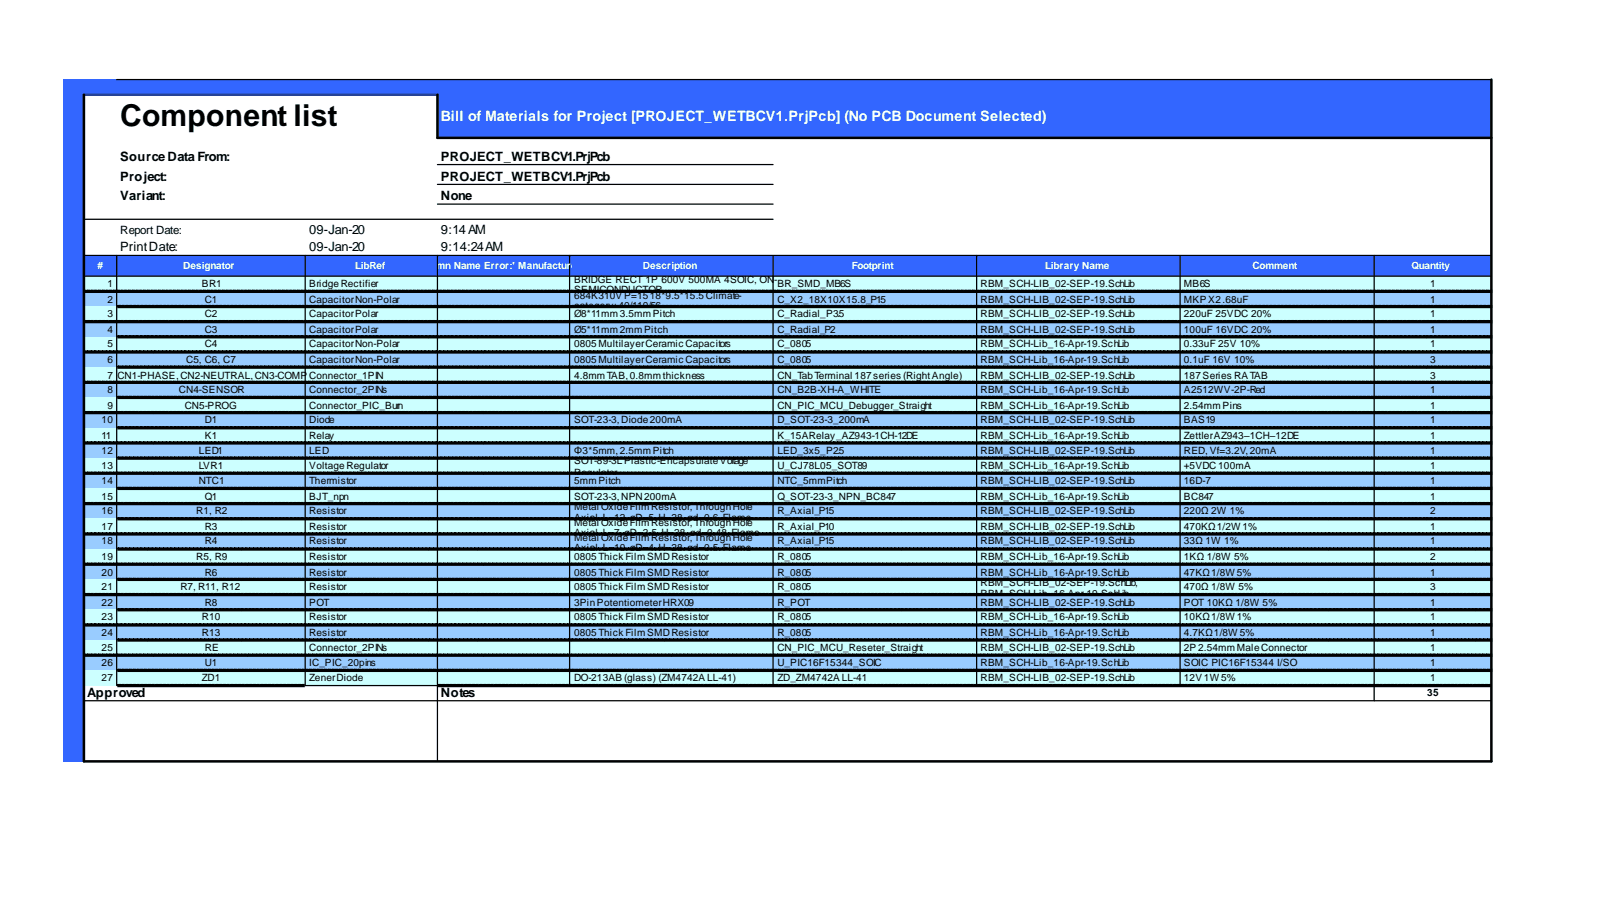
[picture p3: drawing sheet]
<svg xmlns="http://www.w3.org/2000/svg" width="201mm" height="113mm" viewBox="0 0 201 113" stroke-linecap="round" stroke-linejoin="round" font-family="sans-serif">
<defs><g id="words">
<text font-size="3.8" x="15" y="15.7">Component list</text>
<text font-size="1.8" fill="#fff" x="55.1" y="15.2">Bill of Materials for Project [PROJECT_WETBCV1.PrjPcb] (No PCB Document Selected)</text>
<g font-size="1.6">
<text x="15" y="20.2">SourceData From:</text>
<text x="15" y="22.7">Project:</text>
<text x="55.1" y="20.2">PROJECT_WETBCV1.PrjPcb</text>
<text x="55.1" y="22.7">PROJECT_WETBCV1.PrjPcb</text>
<text x="15" y="25">Variant:</text>
<text x="38.6" y="29.3">09-Jan-20</text>
<text x="55.1" y="25">None</text>
<text x="55.1" y="29.3">9:14AM</text>
<text x="15" y="31.4">PrintDate:</text>
<text x="38.6" y="31.4">09-Jan-20</text>
<text x="55.1" y="31.4">9:14:24AM</text>
<text x="10.9" y="87.2">Approved</text>
<text x="55.1" y="87.2">Notes</text>
</g>
<text font-size="1.4" x="15" y="29.3">Report Date:</text>
<g font-size="1.3" fill="#fff">
<text x="12.2" y="33.6">#</text>
<text x="22.9" y="33.6">Designator</text>
<text x="44.4" y="33.6">LibRef</text>
<text x="51.2" y="33.6">#Column Name Error:' Manufactur</text>
<text x="71.4" y="33.6">er 1</text>
<text x="80.3" y="33.6">Description</text>
<text x="106.5" y="33.6">Footprint</text>
<text x="130.6" y="33.6">Library Name</text>
<text x="156.5" y="33.6">Comment</text>
<text x="176.4" y="33.6">Quantity</text>
</g>
<g font-size="1.3">
<text x="13.4" y="35.9">1</text>
<text x="25.2" y="35.9">BR1</text>
<text x="38.6" y="35.9">BridgeRectifier</text>
<text x="71.7" y="35.4">BRIDGE RECT 1P 600V 500MA 4SOIC, ON-</text>
<text x="97.2" y="35.9">BR_SMD_MB6S</text>
<text x="122.6" y="35.9">RBM_SCH-LIB_02-SEP-19.SchLib</text>
<text x="148" y="35.9">MB6S</text>
<text x="178.7" y="35.9">1</text>
<text x="13.4" y="37.9">2</text>
<text x="13.4" y="39.7">3</text>
<text x="13.4" y="41.6">4</text>
<text x="25.6" y="37.9">C1</text>
<text x="25.6" y="39.7">C2</text>
<text x="25.6" y="41.6">C3</text>
<text x="38.6" y="37.9">CapacitorNon-Polar</text>
<text x="38.6" y="39.7">CapacitorPolar</text>
<text x="38.6" y="41.6">CapacitorPolar</text>
<text x="71.7" y="36.6">SEMICONDUCTOR</text>
<text x="71.7" y="37.3">684K310V P=1518*9.5*15.5Climate-</text>
<text x="71.7" y="38.6">category:40/110/56</text>
<text x="71.7" y="39.7">Ø8*11mm3.5mmPitch</text>
<text x="71.7" y="41.6">Ø5*11mm2mmPitch</text>
<text x="97.2" y="37.9">C_X2_18X10X15.8_P15</text>
<text x="97.2" y="39.7">C_Radial_P3.5</text>
<text x="97.2" y="41.6">C_Radial_P2</text>
<text x="122.6" y="37.9">RBM_SCH-LIB_02-SEP-19.SchLib</text>
<text x="122.6" y="39.7">RBM_SCH-LIB_02-SEP-19.SchLib</text>
<text x="122.6" y="41.6">RBM_SCH-LIB_02-SEP-19.SchLib</text>
<text x="148" y="37.9">MKP X2.68uF</text>
<text x="148" y="39.7">220uF 25VDC 20%</text>
<text x="148" y="41.6">100uF 16VDC 20%</text>
<text x="178.7" y="37.9">1</text>
<text x="178.7" y="39.7">1</text>
<text x="178.7" y="41.6">1</text>
<text x="13.4" y="43.4">5</text>
<text x="13.4" y="45.4">6</text>
<text x="13.4" y="47.3">7</text>
<text x="14.7" y="47.3">CN1-PHASE,CN2-NEUTRAL,CN3-COMP</text>
<text x="23.3" y="45.4">C5, C6, C7</text>
<text x="25.6" y="43.4">C4</text>
<text x="38.6" y="43.4">CapacitorNon-Polar</text>
<text x="38.6" y="45.4">CapacitorNon-Polar</text>
<text x="38.6" y="47.3">Connector_1PIN</text>
<text x="71.7" y="43.4">0805MultilayerCeramic Capacitors</text>
<text x="71.7" y="45.4">0805MultilayerCeramic Capacitors</text>
<text x="71.7" y="47.3">4.8mmTAB,0.8mmthickness</text>
<text x="97.2" y="43.4">C_0805</text>
<text x="97.2" y="45.4">C_0805</text>
<text x="97.2" y="47.3">CN_TabTerminal 187series (RightAngle)</text>
<text x="122.6" y="43.4">RBM_SCH-Lib_16-Apr-19.SchLib</text>
<text x="122.6" y="45.4">RBM_SCH-Lib_16-Apr-19.SchLib</text>
<text x="122.6" y="47.3">RBM_SCH-LIB_02-SEP-19.SchLib</text>
<text x="148" y="43.4">0.33uF 25V 10%</text>
<text x="148" y="45.4">0.1uF 16V 10%</text>
<text x="148" y="47.3">187Series RATAB</text>
<text x="178.7" y="43.4">1</text>
<text x="178.7" y="45.4">3</text>
<text x="178.7" y="47.3">3</text>
<text x="12.7" y="52.9">10</text>
<text x="13.4" y="49.1">8</text>
<text x="13.4" y="51.1">9</text>
<text x="22.4" y="49.1">CN4-SENSOR</text>
<text x="23.1" y="51.1">CN5-PROG</text>
<text x="25.6" y="52.9">D1</text>
<text x="38.6" y="49.1">Connector_2PINs</text>
<text x="38.6" y="51.1">Connector_PIC_Burn</text>
<text x="38.6" y="52.9">Diode</text>
<text x="71.7" y="52.9">SOT-23-3,Diode200mA</text>
<text x="97.2" y="49.1">CN_B2B-XH-A_WHITE</text>
<text x="97.2" y="51.1">CN_PIC_MCU_Debugger_Straight</text>
<text x="97.2" y="52.9">D_SOT-23-3_200mA</text>
<text x="122.6" y="49.1">RBM_SCH-Lib_16-Apr-19.SchLib</text>
<text x="122.6" y="51.1">RBM_SCH-Lib_16-Apr-19.SchLib</text>
<text x="122.6" y="52.9">RBM_SCH-LIB_02-SEP-19.SchLib</text>
<text x="148" y="49.1">A2512WV-2P-Red</text>
<text x="148" y="51.1">2.54mmPins</text>
<text x="148" y="52.9">BAS19</text>
<text x="178.7" y="49.1">1</text>
<text x="178.7" y="51.1">1</text>
<text x="178.7" y="52.9">1</text>
<text x="12.7" y="54.8">11</text>
<text x="12.7" y="56.8">12</text>
<text x="12.7" y="58.6">13</text>
<text x="24.9" y="56.8">LED1</text>
<text x="24.9" y="58.6">LVR1</text>
<text x="25.6" y="54.8">K1</text>
<text x="38.6" y="54.8">Relay</text>
<text x="38.6" y="56.8">LED</text>
<text x="38.6" y="58.6">VoltageRegulator</text>
<text x="71.7" y="56.8">Φ3*5mm,2.5mmPitch</text>
<text x="71.7" y="58.1">SOT-89-3LPlastic-EncapsulateVoltage</text>
<text x="71.7" y="59.5">Regulator</text>
<text x="97.2" y="54.8">K_15ARelay_AZ943-1CH-12DE</text>
<text x="97.2" y="56.8">LED_3x5_P2.5</text>
<text x="97.2" y="58.6">U_CJ78L05_SOT89</text>
<text x="122.6" y="54.8">RBM_SCH-Lib_16-Apr-19.SchLib</text>
<text x="122.6" y="56.8">RBM_SCH-LIB_02-SEP-19.SchLib</text>
<text x="122.6" y="58.6">RBM_SCH-Lib_16-Apr-19.SchLib</text>
<text x="148" y="54.8">ZettlerAZ943–1CH–12DE</text>
<text x="148" y="56.8">RED, Vf=3.2V,20mA</text>
<text x="148" y="58.6">+5VDC 100mA</text>
<text x="178.7" y="54.8">1</text>
<text x="178.7" y="56.8">1</text>
<text x="178.7" y="58.6">1</text>
<text x="12.7" y="60.6">14</text>
<text x="12.7" y="62.5">15</text>
<text x="12.7" y="64.3">16</text>
<text x="24.5" y="64.3">R1, R2</text>
<text x="24.9" y="60.6">NTC1</text>
<text x="25.6" y="62.5">Q1</text>
<text x="38.6" y="60.6">Thermistor</text>
<text x="38.6" y="62.5">BJT_npn</text>
<text x="38.6" y="64.3">Resistor</text>
<text x="71.7" y="60.6">5mmPitch</text>
<text x="71.7" y="62.5">SOT-23-3,NPN200mA</text>
<text x="71.7" y="63.8">Metal OxideFilmResistor,ThroughHole</text>
<text x="71.7" y="65.2">Axial,L=12,øD=5,H=28,ød=0.6,Flame</text>
<text x="71.7" y="65.7">Metal OxideFilmResistor,ThroughHole</text>
<text x="97.2" y="60.6">NTC_5mmPitch</text>
<text x="97.2" y="62.5">Q_SOT-23-3_NPN_BC847</text>
<text x="97.2" y="64.3">R_Axial_P15</text>
<text x="122.6" y="60.6">RBM_SCH-LIB_02-SEP-19.SchLib</text>
<text x="122.6" y="62.5">RBM_SCH-Lib_16-Apr-19.SchLib</text>
<text x="122.6" y="64.3">RBM_SCH-LIB_02-SEP-19.SchLib</text>
<text x="148" y="60.6">16D-7</text>
<text x="148" y="62.5">BC847</text>
<text x="148" y="64.3">220Ω 2W 1%</text>
<text x="178.7" y="60.6">1</text>
<text x="178.7" y="62.5">1</text>
<text x="178.7" y="64.3">2</text>
<text x="12.7" y="66.3">17</text>
<text x="12.7" y="68.1">18</text>
<text x="12.7" y="70">19</text>
<text x="12.7" y="72">20</text>
<text x="24.5" y="70">R5, R9</text>
<text x="25.6" y="66.3">R3</text>
<text x="25.6" y="68.1">R4</text>
<text x="25.6" y="72">R6</text>
<text x="38.6" y="66.3">Resistor</text>
<text x="38.6" y="68.1">Resistor</text>
<text x="38.6" y="70">Resistor</text>
<text x="38.6" y="72">Resistor</text>
<text x="71.7" y="66.5">Proof</text>
<text x="71.7" y="67">Axial,L=7,øD=2.5,H=28,ød=0.48,Flame</text>
<text x="71.7" y="68.2">Proof</text>
<text x="71.7" y="67.7">Metal OxideFilmResistor,ThroughHole</text>
<text x="71.7" y="69">Axial,L=10,øD=4,H=28,ød=0.5,Flame</text>
<text x="71.7" y="70.2">ProofThick FilmSMDResistor</text>
<text x="71.7" y="70">0805</text>
<text x="71.7" y="72">0805Thick FilmSMDResistor</text>
<text x="97.2" y="66.3">R_Axial_P10</text>
<text x="97.2" y="68.1">R_Axial_P15</text>
<text x="97.2" y="70">R_0805</text>
<text x="97.2" y="72">R_0805</text>
<text x="122.6" y="66.3">RBM_SCH-LIB_02-SEP-19.SchLib</text>
<text x="122.6" y="68.1">RBM_SCH-LIB_02-SEP-19.SchLib</text>
<text x="122.6" y="70">RBM_SCH-Lib_16-Apr-19.SchLib</text>
<text x="122.6" y="72">RBM_SCH-Lib_16-Apr-19.SchLib</text>
<text x="148" y="66.3">470KΩ1/2W 1%</text>
<text x="148" y="68.1">33Ω 1W 1%</text>
<text x="148" y="70">1KΩ 1/8W 5%</text>
<text x="148" y="72">47KΩ1/8W 5%</text>
<text x="178.7" y="66.3">1</text>
<text x="178.7" y="68.1">1</text>
<text x="178.7" y="70">2</text>
<text x="178.7" y="72">1</text>
<text x="12.7" y="73.8">21</text>
<text x="12.7" y="75.7">22</text>
<text x="12.7" y="77.5">23</text>
<text x="22.5" y="73.8">R7, R11, R12</text>
<text x="25.2" y="77.5">R10</text>
<text x="25.6" y="75.7">R8</text>
<text x="38.6" y="73.8">Resistor</text>
<text x="38.6" y="75.7">POT</text>
<text x="38.6" y="77.5">Resistor</text>
<text x="71.7" y="73.8">0805Thick FilmSMDResistor</text>
<text x="71.7" y="75.7">3PinPotentiometerHRX09</text>
<text x="71.7" y="77.5">0805Thick FilmSMDResistor</text>
<text x="97.2" y="73.8">R_0805</text>
<text x="97.2" y="75.7">R_POT</text>
<text x="97.2" y="77.5">R_0805</text>
<text x="122.6" y="73.2">RBM_SCH-LIB_02-SEP-19.SchLib,</text>
<text x="122.6" y="74.7">RBM_SCH-Lib_16-Apr-19.SchLib</text>
<text x="122.6" y="75.7">RBM_SCH-LIB_02-SEP-19.SchLib</text>
<text x="122.6" y="77.5">RBM_SCH-Lib_16-Apr-19.SchLib</text>
<text x="148" y="73.8">470Ω 1/8W 5%</text>
<text x="148" y="75.7">POT 10KΩ 1/8W 5%</text>
<text x="148" y="77.5">10KΩ1/8W 1%</text>
<text x="178.7" y="73.8">3</text>
<text x="178.7" y="75.7">1</text>
<text x="178.7" y="77.5">1</text>
<text x="12.7" y="79.5">24</text>
<text x="12.7" y="81.5">25</text>
<text x="12.7" y="83.2">26</text>
<text x="25.2" y="79.5">R13</text>
<text x="25.6" y="81.5">RE</text>
<text x="25.6" y="83.2">U1</text>
<text x="38.6" y="79.5">Resistor</text>
<text x="38.6" y="81.5">Connector_2PINs</text>
<text x="38.6" y="83.2">IC_PIC_20pins</text>
<text x="71.7" y="79.5">0805Thick FilmSMDResistor</text>
<text x="97.2" y="79.5">R_0805</text>
<text x="97.2" y="81.5">CN_PIC_MCU_Reseter_Straight</text>
<text x="97.2" y="83.2">U_PIC16F15344_SOIC</text>
<text x="122.6" y="79.5">RBM_SCH-Lib_16-Apr-19.SchLib</text>
<text x="122.6" y="81.5">RBM_SCH-LIB_02-SEP-19.SchLib</text>
<text x="122.6" y="83.2">RBM_SCH-Lib_16-Apr-19.SchLib</text>
<text x="148" y="79.5">4.7KΩ1/8W 5%</text>
<text x="148" y="81.5">2P 2.54mmMaleConnector</text>
<text x="148" y="83.2">SOIC PIC16F15344 I/SO</text>
<text x="178.7" y="79.5">1</text>
<text x="178.7" y="81.5">1</text>
<text x="178.7" y="83.2">1</text>
<text x="12.7" y="85.2">27</text>
<text x="25.2" y="85.2">ZD1</text>
<text x="38.6" y="85.2">ZenerDiode</text>
<text x="71.7" y="85.2">DO-213AB (glass) (ZM4742A LL-41)</text>
<text x="97.2" y="85.2">ZD_ZM4742A LL-41</text>
<text x="122.6" y="85.2">RBM_SCH-LIB_02-SEP-19.SchLib</text>
<text x="148" y="85.2">12V 1W 5%</text>
<text x="178.4" y="87">35</text>
<text x="178.7" y="85.2">1</text>
</g>
</g></defs>
<g fill="#36f">
<path d="M7.9 9.9h178.5v2h-178.5z" fill-rule="evenodd"/>
<path d="M7.9 11.8h2.6v20.2h-2.6z" fill-rule="evenodd"/>
<path d="M54.7 11.8h92.8v5.5h-92.8z" fill-rule="evenodd"/>
<path d="M147.5 11.8h38.9v5.5h-38.9z" fill-rule="evenodd"/>
<path d="M7.9 31.9h178.5v2.7h-178.5z" fill-rule="evenodd"/>
<path d="M7.9 34.5h2.6v60.7h-2.6z" fill-rule="evenodd"/>
</g>
<path d="M10.5 34.5h175.9v2h-175.9z" fill-rule="evenodd" fill="#cff"/>
<path d="M10.5 36.4h175.9v2h-175.9z" fill-rule="evenodd" fill="#9cf"/>
<path d="M10.5 38.3h175.9v2h-175.9z" fill-rule="evenodd" fill="#cff"/>
<path d="M10.5 40.2h175.9v1.9h-175.9z" fill-rule="evenodd" fill="#9cf"/>
<path d="M10.5 42.1h175.9v1.9h-175.9z" fill-rule="evenodd" fill="#cff"/>
<path d="M10.5 44h175.9v1.9h-175.9z" fill-rule="evenodd" fill="#9cf"/>
<path d="M10.5 45.9h175.9v1.9h-175.9z" fill-rule="evenodd" fill="#cff"/>
<path d="M10.5 47.8h175.9v1.9h-175.9z" fill-rule="evenodd" fill="#9cf"/>
<path d="M10.5 49.7h175.9v1.9h-175.9z" fill-rule="evenodd" fill="#cff"/>
<path d="M10.5 51.6h175.9v1.9h-175.9z" fill-rule="evenodd" fill="#9cf"/>
<path d="M10.5 53.5h175.9v1.9h-175.9z" fill-rule="evenodd" fill="#cff"/>
<path d="M10.5 55.4h175.9v1.9h-175.9z" fill-rule="evenodd" fill="#9cf"/>
<path d="M10.5 57.3h175.9v1.9h-175.9z" fill-rule="evenodd" fill="#cff"/>
<path d="M10.5 59.2h175.9v1.9h-175.9z" fill-rule="evenodd" fill="#9cf"/>
<path d="M10.5 61.1h175.9v1.9h-175.9z" fill-rule="evenodd" fill="#cff"/>
<path d="M10.5 63h175.9v1.9h-175.9z" fill-rule="evenodd" fill="#9cf"/>
<path d="M10.5 64.9h175.9v1.9h-175.9z" fill-rule="evenodd" fill="#cff"/>
<path d="M10.5 66.8h175.9v1.9h-175.9z" fill-rule="evenodd" fill="#9cf"/>
<path d="M10.5 68.7h175.9v1.9h-175.9z" fill-rule="evenodd" fill="#cff"/>
<path d="M10.5 70.6h175.9v1.9h-175.9z" fill-rule="evenodd" fill="#9cf"/>
<path d="M10.5 72.4h175.9v2h-175.9z" fill-rule="evenodd" fill="#cff"/>
<path d="M10.5 74.3h175.9v2h-175.9z" fill-rule="evenodd" fill="#9cf"/>
<path d="M10.5 76.2h175.9v2h-175.9z" fill-rule="evenodd" fill="#cff"/>
<path d="M10.5 78.1h175.9v2h-175.9z" fill-rule="evenodd" fill="#9cf"/>
<path d="M10.5 80h175.9v2h-175.9z" fill-rule="evenodd" fill="#cff"/>
<path d="M10.5 81.9h175.9v2h-175.9z" fill-rule="evenodd" fill="#9cf"/>
<path d="M10.5 83.8h175.9v2h-175.9z" fill-rule="evenodd" fill="#cff"/>
<g fill="none" stroke="#000" stroke-width=".16">
<path d="M14.6 9.9h171.8M10.5 27.4h86.1M10.5 31.9h175.9M10.5 34.5h175.9M14.6 31.9v53.8M38.1 31.9v53.8h16.6M54.7 20.6h41.9M54.7 23.1h41.9M54.7 25.5h41.9M54.7 31.9v63.3M71.2 31.9v53.8M96.6 31.9v53.8"/>
<path d="M122.1 31.9v53.8M147.5 31.9v53.8M171.7 31.9v55.7M10.5 87.6h175.9"/>
</g>
<path d="M10.5 11.8h44.2" fill="none" stroke="#339" stroke-width=".31"/>
<path d="M54.7 11.8v5.4h131.7M186.4 9.9v85.3h-175.9v-83.4" fill="none" stroke="#000" stroke-width=".31"/>
<g fill="#000" stroke="#000" stroke-width=".23">
<path d="M10.5 36.3h.2v.2h-.2zM10.9 36.3h.2v.2h-.2zM11.4 36.3h.2v.2h-.2zM11.8 36.3h.3v.2h-.3zM12.3 36.3h.2v.2h-.2zM12.8 36.3h.2v.2h-.2zM13.3 36.3h.2v.2h-.2zM13.7 36.3h.2v.2h-.2zM14.2 36.3h.2v.2h-.2zM14.6 36.3h.3v.2h-.3zM15.1 36.3h.3v.2h-.3zM15.6 36.3h.2v.2h-.2zM16.1 36.3h.2v.2h-.2zM16.5 36.3h.3v.2h-.3zM17 36.3h.2v.2h-.2zM17.5 36.3h.2v.2h-.2zM17.9 36.3h.3v.2h-.3zM18.4 36.3h.2v.2h-.2zM18.9 36.3h.2v.2h-.2zM19.3 36.3h.3v.2h-.3zM19.8 36.3h.2v.2h-.2zM20.3 36.3h.2v.2h-.2zM20.7 36.3h.3v.2h-.3zM21.2 36.3h.2v.2h-.2zM21.7 36.3h.2v.2h-.2zM22.2 36.3h.2v.2h-.2zM22.6 36.3h.3v.2h-.3zM23.1 36.3h.2v.2h-.2zM23.6 36.3h.2v.2h-.2zM24 36.3h.3v.2h-.3zM24.5 36.3h.2v.2h-.2zM25 36.3h.2v.2h-.2zM25.4 36.3h.3v.2h-.3zM25.9 36.3h.2v.2h-.2zM26.4 36.3h.2v.2h-.2zM26.8 36.3h.3v.2h-.3zM27.3 36.3h.2v.2h-.2zM27.8 36.3h.2v.2h-.2zM28.2 36.3h.3v.2h-.3zM28.7 36.3h.3v.2h-.3zM29.2 36.3h.2v.2h-.2zM29.7 36.3h.2v.2h-.2zM30.1 36.3h.3v.2h-.3zM30.6 36.3h.2v.2h-.2zM31.1 36.3h.2v.2h-.2zM31.5 36.3h.3v.2h-.3zM32 36.3h.2v.2h-.2zM32.5 36.3h.2v.2h-.2zM32.9 36.3h.3v.2h-.3zM33.4 36.3h.2v.2h-.2zM33.9 36.3h.2v.2h-.2zM34.3 36.3h.3v.2h-.3zM34.8 36.3h.2v.2h-.2zM35.3 36.3h.2v.2h-.2zM35.7 36.3h.3v.2h-.3zM36.2 36.3h.3v.2h-.3zM36.7 36.3h.2v.2h-.2zM37.1 36.3h.3v.2h-.3zM37.6 36.3h.3v.2h-.3zM38.1 36.3h.2v.2h-.2zM38.6 36.3h.2v.2h-.2zM39 36.3h.3v.2h-.3zM39.5 36.3h.2v.2h-.2zM40 36.3h.2v.2h-.2zM40.4 36.3h.3v.2h-.3zM40.9 36.3h.2v.2h-.2zM41.4 36.3h.2v.2h-.2zM41.8 36.3h.3v.2h-.3zM42.3 36.3h.2v.2h-.2zM42.8 36.3h.2v.2h-.2zM43.2 36.3h.3v.2h-.3zM43.7 36.3h.2v.2h-.2zM44.2 36.3h.2v.2h-.2zM44.7 36.3h.2v.2h-.2zM45.1 36.3h.3v.2h-.3zM45.6 36.3h.2v.2h-.2zM46.1 36.3h.2v.2h-.2zM46.5 36.3h.3v.2h-.3zM47 36.3h.2v.2h-.2zM47.5 36.3h.2v.2h-.2zM47.9 36.3h.3v.2h-.3zM48.4 36.3h.2v.2h-.2zM48.9 36.3h.2v.2h-.2zM49.3 36.3h.3v.2h-.3zM49.8 36.3h.2v.2h-.2zM50.3 36.3h.2v.2h-.2zM50.7 36.3h.3v.2h-.3zM51.2 36.3h.2v.2h-.2zM51.7 36.3h.2v.2h-.2zM52.2 36.3h.2v.2h-.2zM52.6 36.3h.3v.2h-.3zM53.1 36.3h.2v.2h-.2zM53.6 36.3h.2v.2h-.2zM54 36.3h.3v.2h-.3zM54.5 36.3h.2v.2h-.2zM55 36.3h.2v.2h-.2zM55.4 36.3h.3v.2h-.3zM55.9 36.3h.2v.2h-.2zM56.4 36.3h.2v.2h-.2zM56.8 36.3h.3v.2h-.3zM57.3 36.3h.2v.2h-.2zM57.8 36.3h.2v.2h-.2zM58.2 36.3h.3v.2h-.3zM58.7 36.3h.3v.2h-.3zM59.2 36.3h.2v.2h-.2zM59.7 36.3h.2v.2h-.2zM60.1 36.3h.3v.2h-.3zM60.6 36.3h.2v.2h-.2zM61.1 36.3h.2v.2h-.2zM61.5 36.3h.3v.2h-.3zM62 36.3h.2v.2h-.2zM62.5 36.3h.2v.2h-.2zM62.9 36.3h.3v.2h-.3zM63.4 36.3h.2v.2h-.2zM63.9 36.3h.2v.2h-.2zM64.3 36.3h.3v.2h-.3zM64.8 36.3h.2v.2h-.2zM65.3 36.3h.2v.2h-.2zM65.8 36.3h.2v.2h-.2zM66.2 36.3h.2v.2h-.2zM66.7 36.3h.2v.2h-.2zM67.1 36.3h.3v.2h-.3zM67.6 36.3h.3v.2h-.3zM68.1 36.3h.2v.2h-.2zM68.6 36.3h.2v.2h-.2zM69 36.3h.3v.2h-.3zM69.5 36.3h.2v.2h-.2zM70 36.3h.2v.2h-.2zM70.4 36.3h.3v.2h-.3zM70.9 36.3h.2v.2h-.2zM71.4 36.3h.2v.2h-.2zM71.8 36.3h.3v.2h-.3zM72.3 36.3h.2v.2h-.2zM72.8 36.3h.2v.2h-.2zM73.2 36.3h.3v.2h-.3zM73.7 36.3h.2v.2h-.2zM74.2 36.3h.2v.2h-.2zM74.7 36.3h.2v.2h-.2zM75.1 36.3h.3v.2h-.3zM75.6 36.3h.2v.2h-.2zM76.1 36.3h.2v.2h-.2zM76.5 36.3h.3v.2h-.3zM77 36.3h.2v.2h-.2zM77.5 36.3h.2v.2h-.2zM77.9 36.3h.3v.2h-.3zM78.4 36.3h.2v.2h-.2zM78.9 36.3h.2v.2h-.2zM79.3 36.3h.3v.2h-.3zM79.8 36.3h.2v.2h-.2zM80.3 36.3h.2v.2h-.2zM80.7 36.3h.3v.2h-.3zM81.2 36.3h.3v.2h-.3zM81.7 36.3h.2v.2h-.2zM82.2 36.3h.2v.2h-.2zM82.6 36.3h.3v.2h-.3zM83.1 36.3h.2v.2h-.2zM83.6 36.3h.2v.2h-.2zM84 36.3h.3v.2h-.3zM84.5 36.3h.2v.2h-.2zM85 36.3h.2v.2h-.2zM85.4 36.3h.3v.2h-.3zM85.9 36.3h.2v.2h-.2zM86.4 36.3h.2v.2h-.2zM86.8 36.3h.3v.2h-.3zM87.3 36.3h.2v.2h-.2zM87.8 36.3h.2v.2h-.2zM88.2 36.3h.3v.2h-.3zM88.7 36.3h.3v.2h-.3zM89.2 36.3h.2v.2h-.2zM89.7 36.3h.2v.2h-.2zM90.1 36.3h.3v.2h-.3zM90.6 36.3h.2v.2h-.2zM91.1 36.3h.2v.2h-.2zM91.5 36.3h.3v.2h-.3zM92 36.3h.2v.2h-.2zM92.5 36.3h.2v.2h-.2zM92.9 36.3h.3v.2h-.3zM93.4 36.3h.2v.2h-.2zM93.9 36.3h.2v.2h-.2zM94.3 36.3h.3v.2h-.3zM94.8 36.3h.2v.2h-.2zM95.3 36.3h.2v.2h-.2zM95.8 36.3h.2v.2h-.2zM96.2 36.3h.2v.2h-.2zM96.7 36.3h.2v.2h-.2zM97.2 36.3h.2v.2h-.2zM97.6 36.3h.3v.2h-.3zM98.1 36.3h.2v.2h-.2zM98.6 36.3h.2v.2h-.2zM99 36.3h.3v.2h-.3zM99.5 36.3h.2v.2h-.2zM100 36.3h.2v.2h-.2zM100.4 36.3h.3v.2h-.3zM100.9 36.3h.2v.2h-.2zM101.4 36.3h.2v.2h-.2zM101.8 36.3h.3v.2h-.3zM102.3 36.3h.2v.2h-.2zM102.8 36.3h.2v.2h-.2zM103.2 36.3h.3v.2h-.3zM103.7 36.3h.2v.2h-.2zM104.2 36.3h.2v.2h-.2zM104.7 36.3h.2v.2h-.2zM105.1 36.3h.3v.2h-.3zM105.6 36.3h.2v.2h-.2zM106.1 36.3h.2v.2h-.2zM106.5 36.3h.3v.2h-.3zM107 36.3h.2v.2h-.2zM107.5 36.3h.2v.2h-.2zM107.9 36.3h.3v.2h-.3zM108.4 36.3h.2v.2h-.2zM108.9 36.3h.2v.2h-.2zM109.3 36.3h.3v.2h-.3zM109.8 36.3h.2v.2h-.2zM110.3 36.3h.2v.2h-.2zM110.7 36.3h.3v.2h-.3zM111.2 36.3h.3v.2h-.3zM111.7 36.3h.2v.2h-.2zM112.2 36.3h.2v.2h-.2zM112.6 36.3h.3v.2h-.3zM113.1 36.3h.2v.2h-.2zM113.6 36.3h.2v.2h-.2zM114 36.3h.3v.2h-.3zM114.5 36.3h.2v.2h-.2zM115 36.3h.2v.2h-.2zM115.4 36.3h.3v.2h-.3zM115.9 36.3h.2v.2h-.2zM116.4 36.3h.2v.2h-.2zM116.8 36.3h.3v.2h-.3zM117.3 36.3h.2v.2h-.2zM117.8 36.3h.2v.2h-.2zM118.3 36.3h.2v.2h-.2zM118.7 36.3h.3v.2h-.3zM119.2 36.3h.2v.2h-.2zM119.6 36.3h.3v.2h-.3zM120.1 36.3h.3v.2h-.3zM120.6 36.3h.2v.2h-.2zM121.1 36.3h.2v.2h-.2zM121.5 36.3h.3v.2h-.3zM122 36.3h.2v.2h-.2zM122.5 36.3h.2v.2h-.2zM122.9 36.3h.3v.2h-.3zM123.4 36.3h.2v.2h-.2zM123.9 36.3h.2v.2h-.2zM124.3 36.3h.3v.2h-.3zM124.8 36.3h.2v.2h-.2zM125.3 36.3h.2v.2h-.2zM125.7 36.3h.3v.2h-.3zM126.2 36.3h.2v.2h-.2zM126.7 36.3h.2v.2h-.2zM127.2 36.3h.2v.2h-.2zM127.6 36.3h.3v.2h-.3zM128.1 36.3h.2v.2h-.2zM128.6 36.3h.2v.2h-.2zM129 36.3h.3v.2h-.3zM129.5 36.3h.2v.2h-.2zM130 36.3h.2v.2h-.2zM130.4 36.3h.3v.2h-.3zM130.9 36.3h.2v.2h-.2zM131.4 36.3h.2v.2h-.2zM131.8 36.3h.3v.2h-.3zM132.3 36.3h.2v.2h-.2zM132.8 36.3h.2v.2h-.2zM133.2 36.3h.3v.2h-.3zM133.7 36.3h.3v.2h-.3zM134.2 36.3h.2v.2h-.2zM134.7 36.3h.2v.2h-.2zM135.1 36.3h.3v.2h-.3zM135.6 36.3h.2v.2h-.2zM136.1 36.3h.2v.2h-.2zM136.5 36.3h.3v.2h-.3zM137 36.3h.2v.2h-.2zM137.5 36.3h.2v.2h-.2zM137.9 36.3h.3v.2h-.3zM138.4 36.3h.2v.2h-.2zM138.9 36.3h.2v.2h-.2zM139.3 36.3h.3v.2h-.3zM139.8 36.3h.2v.2h-.2zM140.3 36.3h.2v.2h-.2zM140.7 36.3h.3v.2h-.3zM141.2 36.3h.3v.2h-.3zM141.7 36.3h.2v.2h-.2zM142.2 36.3h.2v.2h-.2zM142.6 36.3h.3v.2h-.3zM143.1 36.3h.2v.2h-.2zM143.6 36.3h.2v.2h-.2zM144 36.3h.3v.2h-.3zM144.5 36.3h.2v.2h-.2zM145 36.3h.2v.2h-.2zM145.4 36.3h.3v.2h-.3zM145.9 36.3h.2v.2h-.2zM146.4 36.3h.2v.2h-.2zM146.8 36.3h.3v.2h-.3zM147.3 36.3h.2v.2h-.2zM147.8 36.3h.2v.2h-.2zM148.3 36.3h.2v.2h-.2zM148.7 36.3h.3v.2h-.3zM149.2 36.3h.2v.2h-.2zM149.7 36.3h.2v.2h-.2zM150.1 36.3h.3v.2h-.3zM150.6 36.3h.2v.2h-.2zM151.1 36.3h.2v.2h-.2zM151.5 36.3h.3v.2h-.3zM152 36.3h.2v.2h-.2zM152.5 36.3h.2v.2h-.2zM152.9 36.3h.3v.2h-.3zM153.4 36.3h.2v.2h-.2zM153.9 36.3h.2v.2h-.2zM154.3 36.3h.3v.2h-.3zM154.8 36.3h.2v.2h-.2zM155.3 36.3h.2v.2h-.2zM155.7 36.3h.3v.2h-.3zM156.2 36.3h.2v.2h-.2zM156.7 36.3h.2v.2h-.2zM157.2 36.3h.2v.2h-.2zM157.6 36.3h.3v.2h-.3zM158.1 36.3h.2v.2h-.2zM158.6 36.3h.2v.2h-.2zM159 36.3h.3v.2h-.3zM159.5 36.3h.2v.2h-.2zM160 36.3h.2v.2h-.2zM160.4 36.3h.3v.2h-.3zM160.9 36.3h.2v.2h-.2zM161.4 36.3h.2v.2h-.2zM161.8 36.3h.3v.2h-.3zM162.3 36.3h.2v.2h-.2zM162.8 36.3h.2v.2h-.2zM163.2 36.3h.3v.2h-.3zM163.7 36.3h.3v.2h-.3zM164.2 36.3h.2v.2h-.2zM164.7 36.3h.2v.2h-.2zM165.1 36.3h.3v.2h-.3zM165.6 36.3h.2v.2h-.2zM166.1 36.3h.2v.2h-.2zM166.5 36.3h.3v.2h-.3zM167 36.3h.2v.2h-.2zM167.5 36.3h.2v.2h-.2zM167.9 36.3h.3v.2h-.3zM168.4 36.3h.2v.2h-.2zM168.9 36.3h.2v.2h-.2zM169.3 36.3h.3v.2h-.3zM169.8 36.3h.2v.2h-.2zM170.3 36.3h.2v.2h-.2zM170.8 36.3h.2v.2h-.2zM171.2 36.3h.3v.2h-.3zM171.7 36.3h.2v.2h-.2zM172.2 36.3h.2v.2h-.2zM172.6 36.3h.3v.2h-.3zM173.1 36.3h.2v.2h-.2zM173.6 36.3h.2v.2h-.2zM174 36.3h.3v.2h-.3zM174.5 36.3h.2v.2h-.2zM175 36.3h.2v.2h-.2zM175.4 36.3h.3v.2h-.3zM175.9 36.3h.2v.2h-.2zM176.4 36.3h.2v.2h-.2zM176.8 36.3h.3v.2h-.3zM177.3 36.3h.3v.2h-.3zM177.8 36.3h.2v.2h-.2zM178.3 36.3h.2v.2h-.2zM178.7 36.3h.3v.2h-.3zM179.2 36.3h.2v.2h-.2zM179.7 36.3h.2v.2h-.2zM180.1 36.3h.3v.2h-.3zM180.6 36.3h.2v.2h-.2zM181.1 36.3h.2v.2h-.2zM181.5 36.3h.3v.2h-.3zM182 36.3h.2v.2h-.2zM182.5 36.3h.2v.2h-.2zM182.9 36.3h.3v.2h-.3zM183.4 36.3h.2v.2h-.2zM183.9 36.3h.2v.2h-.2zM184.3 36.3h.3v.2h-.3zM184.8 36.3h.3v.2h-.3zM185.3 36.3h.2v.2h-.2zM185.7 36.3h.3v.2h-.3zM186.2 36.3h.2v.2h-.2z"/>
<path d="M14.8 38.2h.2v.2h-.2zM15.2 38.2h.3v.2h-.3zM15.7 38.2h.2v.2h-.2zM16.2 38.2h.2v.2h-.2zM16.7 38.2h.2v.2h-.2zM17.1 38.2h.3v.2h-.3zM17.6 38.2h.2v.2h-.2zM18.1 38.2h.2v.2h-.2zM18.5 38.2h.3v.2h-.3zM19 38.2h.2v.2h-.2zM19.5 38.2h.2v.2h-.2zM19.9 38.2h.3v.2h-.3zM20.4 38.2h.2v.2h-.2zM20.9 38.2h.2v.2h-.2zM21.3 38.2h.3v.2h-.3zM21.8 38.2h.2v.2h-.2zM22.3 38.2h.2v.2h-.2zM22.7 38.2h.3v.2h-.3zM23.2 38.2h.2v.2h-.2zM23.7 38.2h.2v.2h-.2zM24.2 38.2h.2v.2h-.2zM24.6 38.2h.2v.2h-.2zM25.1 38.2h.2v.2h-.2zM25.6 38.2h.2v.2h-.2zM26 38.2h.3v.2h-.3zM26.5 38.2h.2v.2h-.2zM27 38.2h.2v.2h-.2zM27.4 38.2h.3v.2h-.3zM27.9 38.2h.2v.2h-.2zM28.4 38.2h.2v.2h-.2zM28.8 38.2h.3v.2h-.3zM29.3 38.2h.2v.2h-.2zM29.8 38.2h.2v.2h-.2zM30.2 38.2h.3v.2h-.3zM30.7 38.2h.2v.2h-.2zM31.2 38.2h.2v.2h-.2zM31.6 38.2h.3v.2h-.3zM32.1 38.2h.2v.2h-.2zM32.6 38.2h.2v.2h-.2zM33.1 38.2h.2v.2h-.2zM33.5 38.2h.3v.2h-.3zM34 38.2h.2v.2h-.2zM34.5 38.2h.2v.2h-.2zM34.9 38.2h.3v.2h-.3zM35.4 38.2h.2v.2h-.2zM35.9 38.2h.2v.2h-.2zM36.3 38.2h.3v.2h-.3zM36.8 38.2h.2v.2h-.2zM37.3 38.2h.2v.2h-.2zM37.7 38.2h.3v.2h-.3zM38.2 38.2h.2v.2h-.2zM38.7 38.2h.2v.2h-.2zM39.1 38.2h.3v.2h-.3zM39.6 38.2h.3v.2h-.3zM40.1 38.2h.2v.2h-.2zM40.6 38.2h.2v.2h-.2zM41 38.2h.3v.2h-.3zM41.5 38.2h.2v.2h-.2zM42 38.2h.2v.2h-.2zM42.4 38.2h.3v.2h-.3zM42.9 38.2h.2v.2h-.2zM43.4 38.2h.2v.2h-.2zM43.8 38.2h.3v.2h-.3zM44.3 38.2h.2v.2h-.2zM44.8 38.2h.2v.2h-.2zM45.2 38.2h.3v.2h-.3zM45.7 38.2h.2v.2h-.2zM46.2 38.2h.2v.2h-.2zM46.7 38.2h.2v.2h-.2zM47.1 38.2h.3v.2h-.3zM47.6 38.2h.2v.2h-.2zM48 38.2h.3v.2h-.3zM48.5 38.2h.3v.2h-.3zM49 38.2h.2v.2h-.2zM49.5 38.2h.2v.2h-.2zM49.9 38.2h.3v.2h-.3zM50.4 38.2h.2v.2h-.2zM50.9 38.2h.2v.2h-.2zM51.3 38.2h.3v.2h-.3zM51.8 38.2h.2v.2h-.2zM52.3 38.2h.2v.2h-.2zM52.7 38.2h.3v.2h-.3zM53.2 38.2h.3v.2h-.3zM53.7 38.2h.2v.2h-.2zM54.1 38.2h.3v.2h-.3zM54.6 38.2h.2v.2h-.2zM55.1 38.2h.2v.2h-.2zM55.6 38.2h.2v.2h-.2zM56 38.2h.3v.2h-.3zM56.5 38.2h.2v.2h-.2zM57 38.2h.2v.2h-.2zM57.4 38.2h.3v.2h-.3zM57.9 38.2h.2v.2h-.2zM58.4 38.2h.2v.2h-.2zM58.8 38.2h.3v.2h-.3zM59.3 38.2h.2v.2h-.2zM59.8 38.2h.2v.2h-.2zM60.2 38.2h.3v.2h-.3zM60.7 38.2h.2v.2h-.2zM61.2 38.2h.2v.2h-.2zM61.6 38.2h.3v.2h-.3zM62.1 38.2h.3v.2h-.3zM62.6 38.2h.2v.2h-.2zM63.1 38.2h.2v.2h-.2zM63.5 38.2h.3v.2h-.3zM64 38.2h.2v.2h-.2zM64.5 38.2h.2v.2h-.2zM64.9 38.2h.3v.2h-.3zM65.4 38.2h.2v.2h-.2zM65.9 38.2h.2v.2h-.2zM66.3 38.2h.3v.2h-.3zM66.8 38.2h.2v.2h-.2zM67.3 38.2h.2v.2h-.2zM67.7 38.2h.3v.2h-.3zM68.2 38.2h.2v.2h-.2zM68.7 38.2h.2v.2h-.2zM69.2 38.2h.2v.2h-.2zM69.6 38.2h.3v.2h-.3zM70.1 38.2h.2v.2h-.2zM70.6 38.2h.2v.2h-.2zM71 38.2h.3v.2h-.3zM71.5 38.2h.2v.2h-.2zM72 38.2h.2v.2h-.2zM72.4 38.2h.3v.2h-.3zM72.9 38.2h.2v.2h-.2zM73.4 38.2h.2v.2h-.2zM73.8 38.2h.3v.2h-.3zM74.3 38.2h.2v.2h-.2zM74.8 38.2h.2v.2h-.2zM75.2 38.2h.3v.2h-.3zM75.7 38.2h.2v.2h-.2zM76.2 38.2h.2v.2h-.2zM76.7 38.2h.2v.2h-.2zM77.1 38.2h.2v.2h-.2zM77.6 38.2h.2v.2h-.2zM78.1 38.2h.2v.2h-.2zM78.5 38.2h.3v.2h-.3zM79 38.2h.2v.2h-.2zM79.5 38.2h.2v.2h-.2zM79.9 38.2h.3v.2h-.3zM80.4 38.2h.2v.2h-.2zM80.9 38.2h.2v.2h-.2zM81.3 38.2h.3v.2h-.3zM81.8 38.2h.2v.2h-.2zM82.3 38.2h.2v.2h-.2zM82.7 38.2h.3v.2h-.3zM83.2 38.2h.2v.2h-.2zM83.7 38.2h.2v.2h-.2zM84.1 38.2h.3v.2h-.3zM84.6 38.2h.3v.2h-.3zM85.1 38.2h.2v.2h-.2zM85.6 38.2h.2v.2h-.2zM86 38.2h.3v.2h-.3zM86.5 38.2h.2v.2h-.2zM87 38.2h.2v.2h-.2zM87.4 38.2h.3v.2h-.3zM87.9 38.2h.2v.2h-.2zM88.4 38.2h.2v.2h-.2zM88.8 38.2h.3v.2h-.3zM89.3 38.2h.2v.2h-.2zM89.8 38.2h.2v.2h-.2zM90.2 38.2h.3v.2h-.3zM90.7 38.2h.2v.2h-.2zM91.2 38.2h.2v.2h-.2zM91.6 38.2h.3v.2h-.3zM92.1 38.2h.3v.2h-.3zM92.6 38.2h.2v.2h-.2zM93.1 38.2h.2v.2h-.2zM93.5 38.2h.3v.2h-.3zM94 38.2h.2v.2h-.2zM94.5 38.2h.2v.2h-.2zM94.9 38.2h.3v.2h-.3zM95.4 38.2h.2v.2h-.2zM95.9 38.2h.2v.2h-.2zM96.3 38.2h.3v.2h-.3zM96.8 38.2h.2v.2h-.2zM97.3 38.2h.2v.2h-.2zM97.7 38.2h.3v.2h-.3zM98.2 38.2h.2v.2h-.2zM98.7 38.2h.2v.2h-.2zM99.2 38.2h.2v.2h-.2zM99.6 38.2h.3v.2h-.3zM100.1 38.2h.2v.2h-.2zM100.6 38.2h.2v.2h-.2zM101 38.2h.3v.2h-.3zM101.5 38.2h.2v.2h-.2zM102 38.2h.2v.2h-.2zM102.4 38.2h.3v.2h-.3zM102.9 38.2h.2v.2h-.2zM103.4 38.2h.2v.2h-.2zM103.8 38.2h.3v.2h-.3zM104.3 38.2h.2v.2h-.2zM104.8 38.2h.2v.2h-.2zM105.2 38.2h.3v.2h-.3zM105.7 38.2h.3v.2h-.3zM106.2 38.2h.2v.2h-.2zM106.7 38.2h.2v.2h-.2zM107.1 38.2h.2v.2h-.2zM107.6 38.2h.2v.2h-.2zM108.1 38.2h.2v.2h-.2zM108.5 38.2h.3v.2h-.3zM109 38.2h.2v.2h-.2zM109.5 38.2h.2v.2h-.2zM109.9 38.2h.3v.2h-.3zM110.4 38.2h.2v.2h-.2zM110.9 38.2h.2v.2h-.2zM111.3 38.2h.3v.2h-.3zM111.8 38.2h.2v.2h-.2zM112.3 38.2h.2v.2h-.2zM112.7 38.2h.3v.2h-.3zM113.2 38.2h.2v.2h-.2zM113.7 38.2h.2v.2h-.2zM114.1 38.2h.3v.2h-.3zM114.6 38.2h.3v.2h-.3zM115.1 38.2h.2v.2h-.2zM115.6 38.2h.2v.2h-.2zM116 38.2h.3v.2h-.3zM116.5 38.2h.2v.2h-.2zM117 38.2h.2v.2h-.2zM117.4 38.2h.3v.2h-.3zM117.9 38.2h.2v.2h-.2zM118.4 38.2h.2v.2h-.2zM118.8 38.2h.3v.2h-.3zM119.3 38.2h.2v.2h-.2zM119.8 38.2h.2v.2h-.2zM120.2 38.2h.3v.2h-.3zM120.7 38.2h.2v.2h-.2zM121.2 38.2h.2v.2h-.2zM121.7 38.2h.2v.2h-.2zM122.1 38.2h.3v.2h-.3zM122.6 38.2h.2v.2h-.2zM123.1 38.2h.2v.2h-.2zM123.5 38.2h.3v.2h-.3zM124 38.2h.2v.2h-.2zM124.5 38.2h.2v.2h-.2zM124.9 38.2h.3v.2h-.3zM125.4 38.2h.2v.2h-.2zM125.9 38.2h.2v.2h-.2zM126.3 38.2h.3v.2h-.3zM126.8 38.2h.2v.2h-.2zM127.3 38.2h.2v.2h-.2zM127.7 38.2h.3v.2h-.3zM128.2 38.2h.2v.2h-.2zM128.7 38.2h.2v.2h-.2zM129.2 38.2h.2v.2h-.2zM129.6 38.2h.3v.2h-.3zM130.1 38.2h.2v.2h-.2zM130.6 38.2h.2v.2h-.2zM131 38.2h.3v.2h-.3zM131.5 38.2h.2v.2h-.2zM132 38.2h.2v.2h-.2zM132.4 38.2h.3v.2h-.3zM132.9 38.2h.2v.2h-.2zM133.4 38.2h.2v.2h-.2zM133.8 38.2h.3v.2h-.3zM134.3 38.2h.2v.2h-.2zM134.8 38.2h.2v.2h-.2zM135.2 38.2h.3v.2h-.3zM135.7 38.2h.3v.2h-.3zM136.2 38.2h.2v.2h-.2zM136.6 38.2h.3v.2h-.3zM137.1 38.2h.3v.2h-.3zM137.6 38.2h.2v.2h-.2zM138.1 38.2h.2v.2h-.2zM138.5 38.2h.3v.2h-.3zM139 38.2h.2v.2h-.2zM139.5 38.2h.2v.2h-.2zM139.9 38.2h.3v.2h-.3zM140.4 38.2h.2v.2h-.2zM140.9 38.2h.2v.2h-.2zM141.3 38.2h.3v.2h-.3zM141.8 38.2h.2v.2h-.2zM142.3 38.2h.2v.2h-.2zM142.7 38.2h.3v.2h-.3zM143.2 38.2h.2v.2h-.2zM143.7 38.2h.2v.2h-.2zM144.1 38.2h.3v.2h-.3zM144.6 38.2h.3v.2h-.3zM145.1 38.2h.2v.2h-.2zM145.6 38.2h.2v.2h-.2zM146 38.2h.3v.2h-.3zM146.5 38.2h.2v.2h-.2zM147 38.2h.2v.2h-.2zM147.4 38.2h.3v.2h-.3zM147.9 38.2h.2v.2h-.2zM148.4 38.2h.2v.2h-.2zM148.8 38.2h.3v.2h-.3zM149.3 38.2h.2v.2h-.2zM149.8 38.2h.2v.2h-.2zM150.2 38.2h.3v.2h-.3zM150.7 38.2h.2v.2h-.2zM151.2 38.2h.2v.2h-.2zM151.7 38.2h.2v.2h-.2zM152.1 38.2h.3v.2h-.3zM152.6 38.2h.2v.2h-.2zM153.1 38.2h.2v.2h-.2zM153.5 38.2h.3v.2h-.3zM154 38.2h.2v.2h-.2zM154.5 38.2h.2v.2h-.2zM154.9 38.2h.3v.2h-.3zM155.4 38.2h.2v.2h-.2zM155.9 38.2h.2v.2h-.2zM156.3 38.2h.3v.2h-.3zM156.8 38.2h.2v.2h-.2zM157.3 38.2h.2v.2h-.2zM157.7 38.2h.3v.2h-.3zM158.2 38.2h.3v.2h-.3zM158.7 38.2h.2v.2h-.2zM159.2 38.2h.2v.2h-.2zM159.6 38.2h.3v.2h-.3zM160.1 38.2h.2v.2h-.2zM160.6 38.2h.2v.2h-.2zM161 38.2h.3v.2h-.3zM161.5 38.2h.2v.2h-.2zM162 38.2h.2v.2h-.2zM162.4 38.2h.3v.2h-.3zM162.9 38.2h.2v.2h-.2zM163.4 38.2h.2v.2h-.2zM163.8 38.2h.3v.2h-.3zM164.3 38.2h.2v.2h-.2zM164.8 38.2h.2v.2h-.2zM165.2 38.2h.3v.2h-.3zM165.7 38.2h.3v.2h-.3zM166.2 38.2h.2v.2h-.2zM166.6 38.2h.3v.2h-.3zM167.1 38.2h.3v.2h-.3zM167.6 38.2h.2v.2h-.2zM168.1 38.2h.2v.2h-.2zM168.5 38.2h.3v.2h-.3zM169 38.2h.2v.2h-.2zM169.5 38.2h.2v.2h-.2zM169.9 38.2h.3v.2h-.3zM170.4 38.2h.2v.2h-.2zM170.9 38.2h.2v.2h-.2zM171.3 38.2h.3v.2h-.3zM171.8 38.2h.2v.2h-.2zM172.3 38.2h.2v.2h-.2zM172.7 38.2h.3v.2h-.3zM173.2 38.2h.2v.2h-.2zM173.7 38.2h.2v.2h-.2zM174.2 38.2h.2v.2h-.2zM174.6 38.2h.3v.2h-.3zM175.1 38.2h.2v.2h-.2zM175.6 38.2h.2v.2h-.2zM176 38.2h.3v.2h-.3zM176.5 38.2h.2v.2h-.2zM177 38.2h.2v.2h-.2zM177.4 38.2h.3v.2h-.3zM177.9 38.2h.2v.2h-.2zM178.4 38.2h.2v.2h-.2zM178.8 38.2h.3v.2h-.3zM179.3 38.2h.2v.2h-.2zM179.8 38.2h.2v.2h-.2zM180.2 38.2h.3v.2h-.3zM180.7 38.2h.2v.2h-.2zM181.2 38.2h.2v.2h-.2zM181.7 38.2h.2v.2h-.2zM182.1 38.2h.3v.2h-.3zM182.6 38.2h.2v.2h-.2zM183.1 38.2h.2v.2h-.2zM183.5 38.2h.3v.2h-.3zM184 38.2h.2v.2h-.2zM184.5 38.2h.2v.2h-.2zM184.9 38.2h.3v.2h-.3zM185.4 38.2h.2v.2h-.2zM185.9 38.2h.2v.2h-.2zM186.3 38.2l.1 .2z"/>
<path d="M10.5 40.1h.2v.2h-.2zM10.9 40.1h.2v.2h-.2zM11.4 40.1h.2v.2h-.2zM11.8 40.1h.3v.2h-.3zM12.3 40.1h.2v.2h-.2zM12.8 40.1h.2v.2h-.2zM13.3 40.1h.2v.2h-.2zM13.7 40.1h.2v.2h-.2zM14.2 40.1h.2v.2h-.2zM14.6 40.1h.3v.2h-.3zM15.1 40.1h.3v.2h-.3zM15.6 40.1h.2v.2h-.2zM16.1 40.1h.2v.2h-.2zM16.5 40.1h.3v.2h-.3zM17 40.1h.2v.2h-.2zM17.5 40.1h.2v.2h-.2zM17.9 40.1h.3v.2h-.3zM18.4 40.1h.2v.2h-.2zM18.9 40.1h.2v.2h-.2zM19.3 40.1h.3v.2h-.3zM19.8 40.1h.2v.2h-.2zM20.3 40.1h.2v.2h-.2zM20.7 40.1h.3v.2h-.3zM21.2 40.1h.2v.2h-.2zM21.7 40.1h.2v.2h-.2zM22.2 40.1h.2v.2h-.2zM22.6 40.1h.3v.2h-.3zM23.1 40.1h.2v.2h-.2zM23.6 40.1h.2v.2h-.2zM24 40.1h.3v.2h-.3zM24.5 40.1h.2v.2h-.2zM25 40.1h.2v.2h-.2zM25.4 40.1h.3v.2h-.3zM25.9 40.1h.2v.2h-.2zM26.4 40.1h.2v.2h-.2zM26.8 40.1h.3v.2h-.3zM27.3 40.1h.2v.2h-.2zM27.8 40.1h.2v.2h-.2zM28.2 40.1h.3v.2h-.3zM28.7 40.1h.3v.2h-.3zM29.2 40.1h.2v.2h-.2zM29.7 40.1h.2v.2h-.2zM30.1 40.1h.3v.2h-.3zM30.6 40.1h.2v.2h-.2zM31.1 40.1h.2v.2h-.2zM31.5 40.1h.3v.2h-.3zM32 40.1h.2v.2h-.2zM32.5 40.1h.2v.2h-.2zM32.9 40.1h.3v.2h-.3zM33.4 40.1h.2v.2h-.2zM33.9 40.1h.2v.2h-.2zM34.3 40.1h.3v.2h-.3zM34.8 40.1h.2v.2h-.2zM35.3 40.1h.2v.2h-.2zM35.7 40.1h.3v.2h-.3zM36.2 40.1h.3v.2h-.3zM36.7 40.1h.2v.2h-.2zM37.1 40.1h.3v.2h-.3zM37.6 40.1h.3v.2h-.3zM38.1 40.1h.2v.2h-.2zM38.6 40.1h.2v.2h-.2zM39 40.1h.3v.2h-.3zM39.5 40.1h.2v.2h-.2zM40 40.1h.2v.2h-.2zM40.4 40.1h.3v.2h-.3zM40.9 40.1h.2v.2h-.2zM41.4 40.1h.2v.2h-.2zM41.8 40.1h.3v.2h-.3zM42.3 40.1h.2v.2h-.2zM42.8 40.1h.2v.2h-.2zM43.2 40.1h.3v.2h-.3zM43.7 40.1h.2v.2h-.2zM44.2 40.1h.2v.2h-.2zM44.7 40.1h.2v.2h-.2zM45.1 40.1h.3v.2h-.3zM45.6 40.1h.2v.2h-.2zM46.1 40.1h.2v.2h-.2zM46.5 40.1h.3v.2h-.3zM47 40.1h.2v.2h-.2zM47.5 40.1h.2v.2h-.2zM47.9 40.1h.3v.2h-.3zM48.4 40.1h.2v.2h-.2zM48.9 40.1h.2v.2h-.2zM49.3 40.1h.3v.2h-.3zM49.8 40.1h.2v.2h-.2zM50.3 40.1h.2v.2h-.2zM50.7 40.1h.3v.2h-.3zM51.2 40.1h.2v.2h-.2zM51.7 40.1h.2v.2h-.2zM52.2 40.1h.2v.2h-.2zM52.6 40.1h.3v.2h-.3zM53.1 40.1h.2v.2h-.2zM53.6 40.1h.2v.2h-.2zM54 40.1h.3v.2h-.3zM54.5 40.1h.2v.2h-.2zM55 40.1h.2v.2h-.2zM55.4 40.1h.3v.2h-.3zM55.9 40.1h.2v.2h-.2zM56.4 40.1h.2v.2h-.2zM56.8 40.1h.3v.2h-.3zM57.3 40.1h.2v.2h-.2zM57.8 40.1h.2v.2h-.2zM58.2 40.1h.3v.2h-.3zM58.7 40.1h.3v.2h-.3zM59.2 40.1h.2v.2h-.2zM59.7 40.1h.2v.2h-.2zM60.1 40.1h.3v.2h-.3zM60.6 40.1h.2v.2h-.2zM61.1 40.1h.2v.2h-.2zM61.5 40.1h.3v.2h-.3zM62 40.1h.2v.2h-.2zM62.5 40.1h.2v.2h-.2zM62.9 40.1h.3v.2h-.3zM63.4 40.1h.2v.2h-.2zM63.9 40.1h.2v.2h-.2zM64.3 40.1h.3v.2h-.3zM64.8 40.1h.2v.2h-.2zM65.3 40.1h.2v.2h-.2zM65.8 40.1h.2v.2h-.2zM66.2 40.1h.2v.2h-.2zM66.7 40.1h.2v.2h-.2zM67.1 40.1h.3v.2h-.3zM67.6 40.1h.3v.2h-.3zM68.1 40.1h.2v.2h-.2zM68.6 40.1h.2v.2h-.2zM69 40.1h.3v.2h-.3zM69.5 40.1h.2v.2h-.2zM70 40.1h.2v.2h-.2zM70.4 40.1h.3v.2h-.3zM70.9 40.1h.2v.2h-.2zM71.4 40.1h.2v.2h-.2zM71.8 40.1h.3v.2h-.3zM72.3 40.1h.2v.2h-.2zM72.8 40.1h.2v.2h-.2zM73.2 40.1h.3v.2h-.3zM73.7 40.1h.2v.2h-.2zM74.2 40.1h.2v.2h-.2zM74.7 40.1h.2v.2h-.2zM75.1 40.1h.3v.2h-.3zM75.6 40.1h.2v.2h-.2zM76.1 40.1h.2v.2h-.2zM76.5 40.1h.3v.2h-.3zM77 40.1h.2v.2h-.2zM77.5 40.1h.2v.2h-.2zM77.9 40.1h.3v.2h-.3zM78.4 40.1h.2v.2h-.2zM78.9 40.1h.2v.2h-.2zM79.3 40.1h.3v.2h-.3zM79.8 40.1h.2v.2h-.2zM80.3 40.1h.2v.2h-.2zM80.7 40.1h.3v.2h-.3zM81.2 40.1h.3v.2h-.3zM81.7 40.1h.2v.2h-.2zM82.2 40.1h.2v.2h-.2zM82.6 40.1h.3v.2h-.3zM83.1 40.1h.2v.2h-.2zM83.6 40.1h.2v.2h-.2zM84 40.1h.3v.2h-.3zM84.5 40.1h.2v.2h-.2zM85 40.1h.2v.2h-.2zM85.4 40.1h.3v.2h-.3zM85.9 40.1h.2v.2h-.2zM86.4 40.1h.2v.2h-.2zM86.8 40.1h.3v.2h-.3zM87.3 40.1h.2v.2h-.2zM87.8 40.1h.2v.2h-.2zM88.2 40.1h.3v.2h-.3zM88.7 40.1h.3v.2h-.3zM89.2 40.1h.2v.2h-.2zM89.7 40.1h.2v.2h-.2zM90.1 40.1h.3v.2h-.3zM90.6 40.1h.2v.2h-.2zM91.1 40.1h.2v.2h-.2zM91.5 40.1h.3v.2h-.3zM92 40.1h.2v.2h-.2zM92.5 40.1h.2v.2h-.2zM92.9 40.1h.3v.2h-.3zM93.4 40.1h.2v.2h-.2zM93.9 40.1h.2v.2h-.2zM94.3 40.1h.3v.2h-.3zM94.8 40.1h.2v.2h-.2zM95.3 40.1h.2v.2h-.2zM95.8 40.1h.2v.2h-.2zM96.2 40.1h.2v.2h-.2zM96.7 40.1h.2v.2h-.2zM97.2 40.1h.2v.2h-.2zM97.6 40.1h.3v.2h-.3zM98.1 40.1h.2v.2h-.2zM98.6 40.1h.2v.2h-.2zM99 40.1h.3v.2h-.3zM99.5 40.1h.2v.2h-.2zM100 40.1h.2v.2h-.2zM100.4 40.1h.3v.2h-.3zM100.9 40.1h.2v.2h-.2zM101.4 40.1h.2v.2h-.2zM101.8 40.1h.3v.2h-.3zM102.3 40.1h.2v.2h-.2zM102.8 40.1h.2v.2h-.2zM103.2 40.1h.3v.2h-.3zM103.7 40.1h.2v.2h-.2zM104.2 40.1h.2v.2h-.2zM104.7 40.1h.2v.2h-.2zM105.1 40.1h.3v.2h-.3zM105.6 40.1h.2v.2h-.2zM106.1 40.1h.2v.2h-.2zM106.5 40.1h.3v.2h-.3zM107 40.1h.2v.2h-.2zM107.5 40.1h.2v.2h-.2zM107.9 40.1h.3v.2h-.3zM108.4 40.1h.2v.2h-.2zM108.9 40.1h.2v.2h-.2zM109.3 40.1h.3v.2h-.3zM109.8 40.1h.2v.2h-.2zM110.3 40.1h.2v.2h-.2zM110.7 40.1h.3v.2h-.3zM111.2 40.1h.3v.2h-.3zM111.7 40.1h.2v.2h-.2zM112.2 40.1h.2v.2h-.2zM112.6 40.1h.3v.2h-.3zM113.1 40.1h.2v.2h-.2zM113.6 40.1h.2v.2h-.2zM114 40.1h.3v.2h-.3zM114.5 40.1h.2v.2h-.2zM115 40.1h.2v.2h-.2zM115.4 40.1h.3v.2h-.3zM115.9 40.1h.2v.2h-.2zM116.4 40.1h.2v.2h-.2zM116.8 40.1h.3v.2h-.3zM117.3 40.1h.2v.2h-.2zM117.8 40.1h.2v.2h-.2zM118.3 40.1h.2v.2h-.2zM118.7 40.1h.3v.2h-.3zM119.2 40.1h.2v.2h-.2zM119.6 40.1h.3v.2h-.3zM120.1 40.1h.3v.2h-.3zM120.6 40.1h.2v.2h-.2zM121.1 40.1h.2v.2h-.2zM121.5 40.1h.3v.2h-.3zM122 40.1h.2v.2h-.2zM122.5 40.1h.2v.2h-.2zM122.9 40.1h.3v.2h-.3zM123.4 40.1h.2v.2h-.2zM123.9 40.1h.2v.2h-.2zM124.3 40.1h.3v.2h-.3zM124.8 40.1h.2v.2h-.2zM125.3 40.1h.2v.2h-.2zM125.7 40.1h.3v.2h-.3zM126.2 40.1h.2v.2h-.2zM126.7 40.1h.2v.2h-.2zM127.2 40.1h.2v.2h-.2zM127.6 40.1h.3v.2h-.3zM128.1 40.1h.2v.2h-.2zM128.6 40.1h.2v.2h-.2zM129 40.1h.3v.2h-.3zM129.5 40.1h.2v.2h-.2zM130 40.1h.2v.2h-.2zM130.4 40.1h.3v.2h-.3zM130.9 40.1h.2v.2h-.2zM131.4 40.1h.2v.2h-.2zM131.8 40.1h.3v.2h-.3zM132.3 40.1h.2v.2h-.2zM132.8 40.1h.2v.2h-.2zM133.2 40.1h.3v.2h-.3zM133.7 40.1h.3v.2h-.3zM134.2 40.1h.2v.2h-.2zM134.7 40.1h.2v.2h-.2zM135.1 40.1h.3v.2h-.3zM135.6 40.1h.2v.2h-.2zM136.1 40.1h.2v.2h-.2zM136.5 40.1h.3v.2h-.3zM137 40.1h.2v.2h-.2zM137.5 40.1h.2v.2h-.2zM137.9 40.1h.3v.2h-.3zM138.4 40.1h.2v.2h-.2zM138.9 40.1h.2v.2h-.2zM139.3 40.1h.3v.2h-.3zM139.8 40.1h.2v.2h-.2zM140.3 40.1h.2v.2h-.2zM140.7 40.1h.3v.2h-.3zM141.2 40.1h.3v.2h-.3zM141.7 40.1h.2v.2h-.2zM142.2 40.1h.2v.2h-.2zM142.6 40.1h.3v.2h-.3zM143.1 40.1h.2v.2h-.2zM143.6 40.1h.2v.2h-.2zM144 40.1h.3v.2h-.3zM144.5 40.1h.2v.2h-.2zM145 40.1h.2v.2h-.2zM145.4 40.1h.3v.2h-.3zM145.9 40.1h.2v.2h-.2zM146.4 40.1h.2v.2h-.2zM146.8 40.1h.3v.2h-.3zM147.3 40.1h.2v.2h-.2zM147.8 40.1h.2v.2h-.2zM148.3 40.1h.2v.2h-.2zM148.7 40.1h.3v.2h-.3zM149.2 40.1h.2v.2h-.2zM149.7 40.1h.2v.2h-.2zM150.1 40.1h.3v.2h-.3zM150.6 40.1h.2v.2h-.2zM151.1 40.1h.2v.2h-.2zM151.5 40.1h.3v.2h-.3zM152 40.1h.2v.2h-.2zM152.5 40.1h.2v.2h-.2zM152.9 40.1h.3v.2h-.3zM153.4 40.1h.2v.2h-.2zM153.9 40.1h.2v.2h-.2zM154.3 40.1h.3v.2h-.3zM154.8 40.1h.2v.2h-.2zM155.3 40.1h.2v.2h-.2zM155.7 40.1h.3v.2h-.3zM156.2 40.1h.2v.2h-.2zM156.7 40.1h.2v.2h-.2zM157.2 40.1h.2v.2h-.2zM157.6 40.1h.3v.2h-.3zM158.1 40.1h.2v.2h-.2zM158.6 40.1h.2v.2h-.2zM159 40.1h.3v.2h-.3zM159.5 40.1h.2v.2h-.2zM160 40.1h.2v.2h-.2zM160.4 40.1h.3v.2h-.3zM160.9 40.1h.2v.2h-.2zM161.4 40.1h.2v.2h-.2zM161.8 40.1h.3v.2h-.3zM162.3 40.1h.2v.2h-.2zM162.8 40.1h.2v.2h-.2zM163.2 40.1h.3v.2h-.3zM163.7 40.1h.3v.2h-.3zM164.2 40.1h.2v.2h-.2zM164.7 40.1h.2v.2h-.2zM165.1 40.1h.3v.2h-.3zM165.6 40.1h.2v.2h-.2zM166.1 40.1h.2v.2h-.2zM166.5 40.1h.3v.2h-.3zM167 40.1h.2v.2h-.2zM167.5 40.1h.2v.2h-.2zM167.9 40.1h.3v.2h-.3zM168.4 40.1h.2v.2h-.2zM168.9 40.1h.2v.2h-.2zM169.3 40.1h.3v.2h-.3zM169.8 40.1h.2v.2h-.2zM170.3 40.1h.2v.2h-.2zM170.8 40.1h.2v.2h-.2zM171.2 40.1h.3v.2h-.3zM171.7 40.1h.2v.2h-.2zM172.2 40.1h.2v.2h-.2zM172.6 40.1h.3v.2h-.3zM173.1 40.1h.2v.2h-.2zM173.6 40.1h.2v.2h-.2zM174 40.1h.3v.2h-.3zM174.5 40.1h.2v.2h-.2zM175 40.1h.2v.2h-.2zM175.4 40.1h.3v.2h-.3zM175.9 40.1h.2v.2h-.2zM176.4 40.1h.2v.2h-.2zM176.8 40.1h.3v.2h-.3zM177.3 40.1h.3v.2h-.3zM177.8 40.1h.2v.2h-.2zM178.3 40.1h.2v.2h-.2zM178.7 40.1h.3v.2h-.3zM179.2 40.1h.2v.2h-.2zM179.7 40.1h.2v.2h-.2zM180.1 40.1h.3v.2h-.3zM180.6 40.1h.2v.2h-.2zM181.1 40.1h.2v.2h-.2zM181.5 40.1h.3v.2h-.3zM182 40.1h.2v.2h-.2zM182.5 40.1h.2v.2h-.2zM182.9 40.1h.3v.2h-.3zM183.4 40.1h.2v.2h-.2zM183.9 40.1h.2v.2h-.2zM184.3 40.1h.3v.2h-.3zM184.8 40.1h.3v.2h-.3zM185.3 40.1h.2v.2h-.2zM185.7 40.1h.3v.2h-.3zM186.2 40.1h.2v.2h-.2z"/>
<path d="M10.5 43.9h.2v.2h-.2zM10.9 43.9h.2v.2h-.2zM11.4 43.9h.2v.2h-.2zM11.8 43.9h.3v.2h-.3zM12.3 43.9h.2v.2h-.2zM12.8 43.9h.2v.2h-.2zM13.3 43.9h.2v.2h-.2zM13.7 43.9h.2v.2h-.2zM14.2 43.9h.2v.2h-.2zM14.6 43.9h.3v.2h-.3zM15.1 43.9h.3v.2h-.3zM15.6 43.9h.2v.2h-.2zM16.1 43.9h.2v.2h-.2zM16.5 43.9h.3v.2h-.3zM17 43.9h.2v.2h-.2zM17.5 43.9h.2v.2h-.2zM17.9 43.9h.3v.2h-.3zM18.4 43.9h.2v.2h-.2zM18.9 43.9h.2v.2h-.2zM19.3 43.9h.3v.2h-.3zM19.8 43.9h.2v.2h-.2zM20.3 43.9h.2v.2h-.2zM20.7 43.9h.3v.2h-.3zM21.2 43.9h.2v.2h-.2zM21.7 43.9h.2v.2h-.2zM22.2 43.9h.2v.2h-.2zM22.6 43.9h.3v.2h-.3zM23.1 43.9h.2v.2h-.2zM23.6 43.9h.2v.2h-.2zM24 43.9h.3v.2h-.3zM24.5 43.9h.2v.2h-.2zM25 43.9h.2v.2h-.2zM25.4 43.9h.3v.2h-.3zM25.9 43.9h.2v.2h-.2zM26.4 43.9h.2v.2h-.2zM26.8 43.9h.3v.2h-.3zM27.3 43.9h.2v.2h-.2zM27.8 43.9h.2v.2h-.2zM28.2 43.9h.3v.2h-.3zM28.7 43.9h.3v.2h-.3zM29.2 43.9h.2v.2h-.2zM29.7 43.9h.2v.2h-.2zM30.1 43.9h.3v.2h-.3zM30.6 43.9h.2v.2h-.2zM31.1 43.9h.2v.2h-.2zM31.5 43.9h.3v.2h-.3zM32 43.9h.2v.2h-.2zM32.5 43.9h.2v.2h-.2zM32.9 43.9h.3v.2h-.3zM33.4 43.9h.2v.2h-.2zM33.9 43.9h.2v.2h-.2zM34.3 43.9h.3v.2h-.3zM34.8 43.9h.2v.2h-.2zM35.3 43.9h.2v.2h-.2zM35.7 43.9h.3v.2h-.3zM36.2 43.9h.3v.2h-.3zM36.7 43.9h.2v.2h-.2zM37.1 43.9h.3v.2h-.3zM37.6 43.9h.3v.2h-.3zM38.1 43.9h.2v.2h-.2zM38.6 43.9h.2v.2h-.2zM39 43.9h.3v.2h-.3zM39.5 43.9h.2v.2h-.2zM40 43.9h.2v.2h-.2zM40.4 43.9h.3v.2h-.3zM40.9 43.9h.2v.2h-.2zM41.4 43.9h.2v.2h-.2zM41.8 43.9h.3v.2h-.3zM42.3 43.9h.2v.2h-.2zM42.8 43.9h.2v.2h-.2zM43.2 43.9h.3v.2h-.3zM43.7 43.9h.2v.2h-.2zM44.2 43.9h.2v.2h-.2zM44.7 43.9h.2v.2h-.2zM45.1 43.9h.3v.2h-.3zM45.6 43.9h.2v.2h-.2zM46.1 43.9h.2v.2h-.2zM46.5 43.9h.3v.2h-.3zM47 43.9h.2v.2h-.2zM47.5 43.9h.2v.2h-.2zM47.9 43.9h.3v.2h-.3zM48.4 43.9h.2v.2h-.2zM48.9 43.9h.2v.2h-.2zM49.3 43.9h.3v.2h-.3zM49.8 43.9h.2v.2h-.2zM50.3 43.9h.2v.2h-.2zM50.7 43.9h.3v.2h-.3zM51.2 43.9h.2v.2h-.2zM51.7 43.9h.2v.2h-.2zM52.2 43.9h.2v.2h-.2zM52.6 43.9h.3v.2h-.3zM53.1 43.9h.2v.2h-.2zM53.6 43.9h.2v.2h-.2zM54 43.9h.3v.2h-.3zM54.5 43.9h.2v.2h-.2zM55 43.9h.2v.2h-.2zM55.4 43.9h.3v.2h-.3zM55.9 43.9h.2v.2h-.2zM56.4 43.9h.2v.2h-.2zM56.8 43.9h.3v.2h-.3zM57.3 43.9h.2v.2h-.2zM57.8 43.9h.2v.2h-.2zM58.2 43.9h.3v.2h-.3zM58.7 43.9h.3v.2h-.3zM59.2 43.9h.2v.2h-.2zM59.7 43.9h.2v.2h-.2zM60.1 43.9h.3v.2h-.3zM60.6 43.9h.2v.2h-.2zM61.1 43.9h.2v.2h-.2zM61.5 43.9h.3v.2h-.3zM62 43.9h.2v.2h-.2zM62.5 43.9h.2v.2h-.2zM62.9 43.9h.3v.2h-.3zM63.4 43.9h.2v.2h-.2zM63.9 43.9h.2v.2h-.2zM64.3 43.9h.3v.2h-.3zM64.8 43.9h.2v.2h-.2zM65.3 43.9h.2v.2h-.2zM65.8 43.9h.2v.2h-.2zM66.2 43.9h.2v.2h-.2zM66.7 43.9h.2v.2h-.2zM67.1 43.9h.3v.2h-.3zM67.6 43.9h.3v.2h-.3zM68.1 43.9h.2v.2h-.2zM68.6 43.9h.2v.2h-.2zM69 43.9h.3v.2h-.3zM69.5 43.9h.2v.2h-.2zM70 43.9h.2v.2h-.2zM70.4 43.9h.3v.2h-.3zM70.9 43.9h.2v.2h-.2zM71.4 43.9h.2v.2h-.2zM71.8 43.9h.3v.2h-.3zM72.3 43.9h.2v.2h-.2zM72.8 43.9h.2v.2h-.2zM73.2 43.9h.3v.2h-.3zM73.7 43.9h.2v.2h-.2zM74.2 43.9h.2v.2h-.2zM74.7 43.9h.2v.2h-.2zM75.1 43.9h.3v.2h-.3zM75.6 43.9h.2v.2h-.2zM76.1 43.9h.2v.2h-.2zM76.5 43.9h.3v.2h-.3zM77 43.9h.2v.2h-.2zM77.5 43.9h.2v.2h-.2zM77.9 43.9h.3v.2h-.3zM78.4 43.9h.2v.2h-.2zM78.9 43.9h.2v.2h-.2zM79.3 43.9h.3v.2h-.3zM79.8 43.9h.2v.2h-.2zM80.3 43.9h.2v.2h-.2zM80.7 43.9h.3v.2h-.3zM81.2 43.9h.3v.2h-.3zM81.7 43.9h.2v.2h-.2zM82.2 43.9h.2v.2h-.2zM82.6 43.9h.3v.2h-.3zM83.1 43.9h.2v.2h-.2zM83.6 43.9h.2v.2h-.2zM84 43.9h.3v.2h-.3zM84.5 43.9h.2v.2h-.2zM85 43.9h.2v.2h-.2zM85.4 43.9h.3v.2h-.3zM85.9 43.9h.2v.2h-.2zM86.4 43.9h.2v.2h-.2zM86.8 43.9h.3v.2h-.3zM87.3 43.9h.2v.2h-.2zM87.8 43.9h.2v.2h-.2zM88.2 43.9h.3v.2h-.3zM88.7 43.9h.3v.2h-.3zM89.2 43.9h.2v.2h-.2zM89.7 43.9h.2v.2h-.2zM90.1 43.9h.3v.2h-.3zM90.6 43.9h.2v.2h-.2zM91.1 43.9h.2v.2h-.2zM91.5 43.9h.3v.2h-.3zM92 43.9h.2v.2h-.2zM92.5 43.9h.2v.2h-.2zM92.9 43.9h.3v.2h-.3zM93.4 43.9h.2v.2h-.2zM93.9 43.9h.2v.2h-.2zM94.3 43.9h.3v.2h-.3zM94.8 43.9h.2v.2h-.2zM95.3 43.9h.2v.2h-.2zM95.8 43.9h.2v.2h-.2zM96.2 43.9h.2v.2h-.2zM96.7 43.9h.2v.2h-.2zM97.2 43.9h.2v.2h-.2zM97.6 43.9h.3v.2h-.3zM98.1 43.9h.2v.2h-.2zM98.6 43.9h.2v.2h-.2zM99 43.9h.3v.2h-.3zM99.5 43.9h.2v.2h-.2zM100 43.9h.2v.2h-.2zM100.4 43.9h.3v.2h-.3zM100.9 43.9h.2v.2h-.2zM101.4 43.9h.2v.2h-.2zM101.8 43.9h.3v.2h-.3zM102.3 43.9h.2v.2h-.2zM102.8 43.9h.2v.2h-.2zM103.2 43.9h.3v.2h-.3zM103.7 43.9h.2v.2h-.2zM104.2 43.9h.2v.2h-.2zM104.7 43.9h.2v.2h-.2zM105.1 43.9h.3v.2h-.3zM105.6 43.9h.2v.2h-.2zM106.1 43.9h.2v.2h-.2zM106.5 43.9h.3v.2h-.3zM107 43.9h.2v.2h-.2zM107.5 43.9h.2v.2h-.2zM107.9 43.9h.3v.2h-.3zM108.4 43.9h.2v.2h-.2zM108.9 43.9h.2v.2h-.2zM109.3 43.9h.3v.2h-.3zM109.8 43.9h.2v.2h-.2zM110.3 43.9h.2v.2h-.2zM110.7 43.9h.3v.2h-.3zM111.2 43.9h.3v.2h-.3zM111.7 43.9h.2v.2h-.2zM112.2 43.9h.2v.2h-.2zM112.6 43.9h.3v.2h-.3zM113.1 43.9h.2v.2h-.2zM113.6 43.9h.2v.2h-.2zM114 43.9h.3v.2h-.3zM114.5 43.9h.2v.2h-.2zM115 43.9h.2v.2h-.2zM115.4 43.9h.3v.2h-.3zM115.9 43.9h.2v.2h-.2zM116.4 43.9h.2v.2h-.2zM116.8 43.9h.3v.2h-.3zM117.3 43.9h.2v.2h-.2zM117.8 43.9h.2v.2h-.2zM118.3 43.9h.2v.2h-.2zM118.7 43.9h.3v.2h-.3zM119.2 43.9h.2v.2h-.2zM119.6 43.9h.3v.2h-.3zM120.1 43.9h.3v.2h-.3zM120.6 43.9h.2v.2h-.2zM121.1 43.9h.2v.2h-.2zM121.5 43.9h.3v.2h-.3zM122 43.9h.2v.2h-.2zM122.5 43.9h.2v.2h-.2zM122.9 43.9h.3v.2h-.3zM123.4 43.9h.2v.2h-.2zM123.9 43.9h.2v.2h-.2zM124.3 43.9h.3v.2h-.3zM124.8 43.9h.2v.2h-.2zM125.3 43.9h.2v.2h-.2zM125.7 43.9h.3v.2h-.3zM126.2 43.9h.2v.2h-.2zM126.7 43.9h.2v.2h-.2zM127.2 43.9h.2v.2h-.2zM127.6 43.9h.3v.2h-.3zM128.1 43.9h.2v.2h-.2zM128.6 43.9h.2v.2h-.2zM129 43.9h.3v.2h-.3zM129.5 43.9h.2v.2h-.2zM130 43.9h.2v.2h-.2zM130.4 43.9h.3v.2h-.3zM130.9 43.9h.2v.2h-.2zM131.4 43.9h.2v.2h-.2zM131.8 43.9h.3v.2h-.3zM132.3 43.9h.2v.2h-.2zM132.8 43.9h.2v.2h-.2zM133.2 43.9h.3v.2h-.3zM133.7 43.9h.3v.2h-.3zM134.2 43.9h.2v.2h-.2zM134.7 43.9h.2v.2h-.2zM135.1 43.9h.3v.2h-.3zM135.6 43.9h.2v.2h-.2zM136.1 43.9h.2v.2h-.2zM136.5 43.9h.3v.2h-.3zM137 43.9h.2v.2h-.2zM137.5 43.9h.2v.2h-.2zM137.9 43.9h.3v.2h-.3zM138.4 43.9h.2v.2h-.2zM138.9 43.9h.2v.2h-.2zM139.3 43.9h.3v.2h-.3zM139.8 43.9h.2v.2h-.2zM140.3 43.9h.2v.2h-.2zM140.7 43.9h.3v.2h-.3zM141.2 43.9h.3v.2h-.3zM141.7 43.9h.2v.2h-.2zM142.2 43.9h.2v.2h-.2zM142.6 43.9h.3v.2h-.3zM143.1 43.9h.2v.2h-.2zM143.6 43.9h.2v.2h-.2zM144 43.9h.3v.2h-.3zM144.5 43.9h.2v.2h-.2zM145 43.9h.2v.2h-.2zM145.4 43.9h.3v.2h-.3zM145.9 43.9h.2v.2h-.2zM146.4 43.9h.2v.2h-.2zM146.8 43.9h.3v.2h-.3zM147.3 43.9h.2v.2h-.2zM147.8 43.9h.2v.2h-.2zM148.3 43.9h.2v.2h-.2zM148.7 43.9h.3v.2h-.3zM149.2 43.9h.2v.2h-.2zM149.7 43.9h.2v.2h-.2zM150.1 43.9h.3v.2h-.3zM150.6 43.9h.2v.2h-.2zM151.1 43.9h.2v.2h-.2zM151.5 43.9h.3v.2h-.3zM152 43.9h.2v.2h-.2zM152.5 43.9h.2v.2h-.2zM152.9 43.9h.3v.2h-.3zM153.4 43.9h.2v.2h-.2zM153.9 43.9h.2v.2h-.2zM154.3 43.9h.3v.2h-.3zM154.8 43.9h.2v.2h-.2zM155.3 43.9h.2v.2h-.2zM155.7 43.9h.3v.2h-.3zM156.2 43.9h.2v.2h-.2zM156.7 43.9h.2v.2h-.2zM157.2 43.9h.2v.2h-.2zM157.6 43.9h.3v.2h-.3zM158.1 43.9h.2v.2h-.2zM158.6 43.9h.2v.2h-.2zM159 43.9h.3v.2h-.3zM159.5 43.9h.2v.2h-.2zM160 43.9h.2v.2h-.2zM160.4 43.9h.3v.2h-.3zM160.9 43.9h.2v.2h-.2zM161.4 43.9h.2v.2h-.2zM161.8 43.9h.3v.2h-.3zM162.3 43.9h.2v.2h-.2zM162.8 43.9h.2v.2h-.2zM163.2 43.9h.3v.2h-.3zM163.7 43.9h.3v.2h-.3zM164.2 43.9h.2v.2h-.2zM164.7 43.9h.2v.2h-.2zM165.1 43.9h.3v.2h-.3zM165.6 43.9h.2v.2h-.2zM166.1 43.9h.2v.2h-.2zM166.5 43.9h.3v.2h-.3zM167 43.9h.2v.2h-.2zM167.5 43.9h.2v.2h-.2zM167.9 43.9h.3v.2h-.3zM168.4 43.9h.2v.2h-.2zM168.9 43.9h.2v.2h-.2zM169.3 43.9h.3v.2h-.3zM169.8 43.9h.2v.2h-.2zM170.3 43.9h.2v.2h-.2zM170.8 43.9h.2v.2h-.2zM171.2 43.9h.3v.2h-.3zM171.7 43.9h.2v.2h-.2zM172.2 43.9h.2v.2h-.2zM172.6 43.9h.3v.2h-.3zM173.1 43.9h.2v.2h-.2zM173.6 43.9h.2v.2h-.2zM174 43.9h.3v.2h-.3zM174.5 43.9h.2v.2h-.2zM175 43.9h.2v.2h-.2zM175.4 43.9h.3v.2h-.3zM175.9 43.9h.2v.2h-.2zM176.4 43.9h.2v.2h-.2zM176.8 43.9h.3v.2h-.3zM177.3 43.9h.3v.2h-.3zM177.8 43.9h.2v.2h-.2zM178.3 43.9h.2v.2h-.2zM178.7 43.9h.3v.2h-.3zM179.2 43.9h.2v.2h-.2zM179.7 43.9h.2v.2h-.2zM180.1 43.9h.3v.2h-.3zM180.6 43.9h.2v.2h-.2zM181.1 43.9h.2v.2h-.2zM181.5 43.9h.3v.2h-.3zM182 43.9h.2v.2h-.2zM182.5 43.9h.2v.2h-.2zM182.9 43.9h.3v.2h-.3zM183.4 43.9h.2v.2h-.2zM183.9 43.9h.2v.2h-.2zM184.3 43.9h.3v.2h-.3zM184.8 43.9h.3v.2h-.3zM185.3 43.9h.2v.2h-.2zM185.7 43.9h.3v.2h-.3zM186.2 43.9h.2v.2h-.2z"/>
<path d="M10.5 47.7h.2v.2h-.2zM10.9 47.7h.2v.2h-.2zM11.4 47.7h.2v.2h-.2zM11.8 47.7h.3v.2h-.3zM12.3 47.7h.2v.2h-.2zM12.8 47.7h.2v.2h-.2zM13.3 47.7h.2v.2h-.2zM13.7 47.7h.2v.2h-.2zM14.2 47.7h.2v.2h-.2zM14.6 47.7h.3v.2h-.3zM15.1 47.7h.3v.2h-.3zM15.6 47.7h.2v.2h-.2zM16.1 47.7h.2v.2h-.2zM16.5 47.7h.3v.2h-.3zM17 47.7h.2v.2h-.2zM17.5 47.7h.2v.2h-.2zM17.9 47.7h.3v.2h-.3zM18.4 47.7h.2v.2h-.2zM18.9 47.7h.2v.2h-.2zM19.3 47.7h.3v.2h-.3zM19.8 47.7h.2v.2h-.2zM20.3 47.7h.2v.2h-.2zM20.7 47.7h.3v.2h-.3zM21.2 47.7h.2v.2h-.2zM21.7 47.7h.2v.2h-.2zM22.2 47.7h.2v.2h-.2zM22.6 47.7h.3v.2h-.3zM23.1 47.7h.2v.2h-.2zM23.6 47.7h.2v.2h-.2zM24 47.7h.3v.2h-.3zM24.5 47.7h.2v.2h-.2zM25 47.7h.2v.2h-.2zM25.4 47.7h.3v.2h-.3zM25.9 47.7h.2v.2h-.2zM26.4 47.7h.2v.2h-.2zM26.8 47.7h.3v.2h-.3zM27.3 47.7h.2v.2h-.2zM27.8 47.7h.2v.2h-.2zM28.2 47.7h.3v.2h-.3zM28.7 47.7h.3v.2h-.3zM29.2 47.7h.2v.2h-.2zM29.7 47.7h.2v.2h-.2zM30.1 47.7h.3v.2h-.3zM30.6 47.7h.2v.2h-.2zM31.1 47.7h.2v.2h-.2zM31.5 47.7h.3v.2h-.3zM32 47.7h.2v.2h-.2zM32.5 47.7h.2v.2h-.2zM32.9 47.7h.3v.2h-.3zM33.4 47.7h.2v.2h-.2zM33.9 47.7h.2v.2h-.2zM34.3 47.7h.3v.2h-.3zM34.8 47.7h.2v.2h-.2zM35.3 47.7h.2v.2h-.2zM35.7 47.7h.3v.2h-.3zM36.2 47.7h.3v.2h-.3zM36.7 47.7h.2v.2h-.2zM37.1 47.7h.3v.2h-.3zM37.6 47.7h.3v.2h-.3zM38.1 47.7h.2v.2h-.2zM38.6 47.7h.2v.2h-.2zM39 47.7h.3v.2h-.3zM39.5 47.7h.2v.2h-.2zM40 47.7h.2v.2h-.2zM40.4 47.7h.3v.2h-.3zM40.9 47.7h.2v.2h-.2zM41.4 47.7h.2v.2h-.2zM41.8 47.7h.3v.2h-.3zM42.3 47.7h.2v.2h-.2zM42.8 47.7h.2v.2h-.2zM43.2 47.7h.3v.2h-.3zM43.7 47.7h.2v.2h-.2zM44.2 47.7h.2v.2h-.2zM44.7 47.7h.2v.2h-.2zM45.1 47.7h.3v.2h-.3zM45.6 47.7h.2v.2h-.2zM46.1 47.7h.2v.2h-.2zM46.5 47.7h.3v.2h-.3zM47 47.7h.2v.2h-.2zM47.5 47.7h.2v.2h-.2zM47.9 47.7h.3v.2h-.3zM48.4 47.7h.2v.2h-.2zM48.9 47.7h.2v.2h-.2zM49.3 47.7h.3v.2h-.3zM49.8 47.7h.2v.2h-.2zM50.3 47.7h.2v.2h-.2zM50.7 47.7h.3v.2h-.3zM51.2 47.7h.2v.2h-.2zM51.7 47.7h.2v.2h-.2zM52.2 47.7h.2v.2h-.2zM52.6 47.7h.3v.2h-.3zM53.1 47.7h.2v.2h-.2zM53.6 47.7h.2v.2h-.2zM54 47.7h.3v.2h-.3zM54.5 47.7h.2v.2h-.2zM55 47.7h.2v.2h-.2zM55.4 47.7h.3v.2h-.3zM55.9 47.7h.2v.2h-.2zM56.4 47.7h.2v.2h-.2zM56.8 47.7h.3v.2h-.3zM57.3 47.7h.2v.2h-.2zM57.8 47.7h.2v.2h-.2zM58.2 47.7h.3v.2h-.3zM58.7 47.7h.3v.2h-.3zM59.2 47.7h.2v.2h-.2zM59.7 47.7h.2v.2h-.2zM60.1 47.7h.3v.2h-.3zM60.6 47.7h.2v.2h-.2zM61.1 47.7h.2v.2h-.2zM61.5 47.7h.3v.2h-.3zM62 47.7h.2v.2h-.2zM62.5 47.7h.2v.2h-.2zM62.9 47.7h.3v.2h-.3zM63.4 47.7h.2v.2h-.2zM63.9 47.7h.2v.2h-.2zM64.3 47.7h.3v.2h-.3zM64.8 47.7h.2v.2h-.2zM65.3 47.7h.2v.2h-.2zM65.8 47.7h.2v.2h-.2zM66.2 47.7h.2v.2h-.2zM66.7 47.7h.2v.2h-.2zM67.1 47.7h.3v.2h-.3zM67.6 47.7h.3v.2h-.3zM68.1 47.7h.2v.2h-.2zM68.6 47.7h.2v.2h-.2zM69 47.7h.3v.2h-.3zM69.5 47.7h.2v.2h-.2zM70 47.7h.2v.2h-.2zM70.4 47.7h.3v.2h-.3zM70.9 47.7h.2v.2h-.2zM71.4 47.7h.2v.2h-.2zM71.8 47.7h.3v.2h-.3zM72.3 47.7h.2v.2h-.2zM72.8 47.7h.2v.2h-.2zM73.2 47.7h.3v.2h-.3zM73.7 47.7h.2v.2h-.2zM74.2 47.7h.2v.2h-.2zM74.7 47.7h.2v.2h-.2zM75.1 47.7h.3v.2h-.3zM75.6 47.7h.2v.2h-.2zM76.1 47.7h.2v.2h-.2zM76.5 47.7h.3v.2h-.3zM77 47.7h.2v.2h-.2zM77.5 47.7h.2v.2h-.2zM77.9 47.7h.3v.2h-.3zM78.4 47.7h.2v.2h-.2zM78.9 47.7h.2v.2h-.2zM79.3 47.7h.3v.2h-.3zM79.8 47.7h.2v.2h-.2zM80.3 47.7h.2v.2h-.2zM80.7 47.7h.3v.2h-.3zM81.2 47.7h.3v.2h-.3zM81.7 47.7h.2v.2h-.2zM82.2 47.7h.2v.2h-.2zM82.6 47.7h.3v.2h-.3zM83.1 47.7h.2v.2h-.2zM83.6 47.7h.2v.2h-.2zM84 47.7h.3v.2h-.3zM84.5 47.7h.2v.2h-.2zM85 47.7h.2v.2h-.2zM85.4 47.7h.3v.2h-.3zM85.9 47.7h.2v.2h-.2zM86.4 47.7h.2v.2h-.2zM86.8 47.7h.3v.2h-.3zM87.3 47.7h.2v.2h-.2zM87.8 47.7h.2v.2h-.2zM88.2 47.7h.3v.2h-.3zM88.7 47.7h.3v.2h-.3zM89.2 47.7h.2v.2h-.2zM89.7 47.7h.2v.2h-.2zM90.1 47.7h.3v.2h-.3zM90.6 47.7h.2v.2h-.2zM91.1 47.7h.2v.2h-.2zM91.5 47.7h.3v.2h-.3zM92 47.7h.2v.2h-.2zM92.5 47.7h.2v.2h-.2zM92.9 47.7h.3v.2h-.3zM93.4 47.7h.2v.2h-.2zM93.9 47.7h.2v.2h-.2zM94.3 47.7h.3v.2h-.3zM94.8 47.7h.2v.2h-.2zM95.3 47.7h.2v.2h-.2zM95.8 47.7h.2v.2h-.2zM96.2 47.7h.2v.2h-.2zM96.7 47.7h.2v.2h-.2zM97.2 47.7h.2v.2h-.2zM97.6 47.7h.3v.2h-.3zM98.1 47.7h.2v.2h-.2zM98.6 47.7h.2v.2h-.2zM99 47.7h.3v.2h-.3zM99.5 47.7h.2v.2h-.2zM100 47.7h.2v.2h-.2zM100.4 47.7h.3v.2h-.3zM100.9 47.7h.2v.2h-.2zM101.4 47.7h.2v.2h-.2zM101.8 47.7h.3v.2h-.3zM102.3 47.7h.2v.2h-.2zM102.8 47.7h.2v.2h-.2zM103.2 47.7h.3v.2h-.3zM103.7 47.7h.2v.2h-.2zM104.2 47.7h.2v.2h-.2zM104.7 47.7h.2v.2h-.2zM105.1 47.7h.3v.2h-.3zM105.6 47.7h.2v.2h-.2zM106.1 47.7h.2v.2h-.2zM106.5 47.7h.3v.2h-.3zM107 47.7h.2v.2h-.2zM107.5 47.7h.2v.2h-.2zM107.9 47.7h.3v.2h-.3zM108.4 47.7h.2v.2h-.2zM108.9 47.7h.2v.2h-.2zM109.3 47.7h.3v.2h-.3zM109.8 47.7h.2v.2h-.2zM110.3 47.7h.2v.2h-.2zM110.7 47.7h.3v.2h-.3zM111.2 47.7h.3v.2h-.3zM111.7 47.7h.2v.2h-.2zM112.2 47.7h.2v.2h-.2zM112.6 47.7h.3v.2h-.3zM113.1 47.7h.2v.2h-.2zM113.6 47.7h.2v.2h-.2zM114 47.7h.3v.2h-.3zM114.5 47.7h.2v.2h-.2zM115 47.7h.2v.2h-.2zM115.4 47.7h.3v.2h-.3zM115.9 47.7h.2v.2h-.2zM116.4 47.7h.2v.2h-.2zM116.8 47.7h.3v.2h-.3zM117.3 47.7h.2v.2h-.2zM117.8 47.7h.2v.2h-.2zM118.3 47.7h.2v.2h-.2zM118.7 47.7h.3v.2h-.3zM119.2 47.7h.2v.2h-.2zM119.6 47.7h.3v.2h-.3zM120.1 47.7h.3v.2h-.3zM120.6 47.7h.2v.2h-.2zM121.1 47.7h.2v.2h-.2zM121.5 47.7h.3v.2h-.3zM122 47.7h.2v.2h-.2zM122.5 47.7h.2v.2h-.2zM122.9 47.7h.3v.2h-.3zM123.4 47.7h.2v.2h-.2zM123.9 47.7h.2v.2h-.2zM124.3 47.7h.3v.2h-.3zM124.8 47.7h.2v.2h-.2zM125.3 47.7h.2v.2h-.2zM125.7 47.7h.3v.2h-.3zM126.2 47.7h.2v.2h-.2zM126.7 47.7h.2v.2h-.2zM127.2 47.7h.2v.2h-.2zM127.6 47.7h.3v.2h-.3zM128.1 47.7h.2v.2h-.2zM128.6 47.7h.2v.2h-.2zM129 47.7h.3v.2h-.3zM129.5 47.7h.2v.2h-.2zM130 47.7h.2v.2h-.2zM130.4 47.7h.3v.2h-.3zM130.9 47.7h.2v.2h-.2zM131.4 47.7h.2v.2h-.2zM131.8 47.7h.3v.2h-.3zM132.3 47.7h.2v.2h-.2zM132.8 47.7h.2v.2h-.2zM133.2 47.7h.3v.2h-.3zM133.7 47.7h.3v.2h-.3zM134.2 47.7h.2v.2h-.2zM134.7 47.7h.2v.2h-.2zM135.1 47.7h.3v.2h-.3zM135.6 47.7h.2v.2h-.2zM136.1 47.7h.2v.2h-.2zM136.5 47.7h.3v.2h-.3zM137 47.7h.2v.2h-.2zM137.5 47.7h.2v.2h-.2zM137.9 47.7h.3v.2h-.3zM138.4 47.7h.2v.2h-.2zM138.9 47.7h.2v.2h-.2zM139.3 47.7h.3v.2h-.3zM139.8 47.7h.2v.2h-.2zM140.3 47.7h.2v.2h-.2zM140.7 47.7h.3v.2h-.3zM141.2 47.7h.3v.2h-.3zM141.7 47.7h.2v.2h-.2zM142.2 47.7h.2v.2h-.2zM142.6 47.7h.3v.2h-.3zM143.1 47.7h.2v.2h-.2zM143.6 47.7h.2v.2h-.2zM144 47.7h.3v.2h-.3zM144.5 47.7h.2v.2h-.2zM145 47.7h.2v.2h-.2zM145.4 47.7h.3v.2h-.3zM145.9 47.7h.2v.2h-.2zM146.4 47.7h.2v.2h-.2zM146.8 47.7h.3v.2h-.3zM147.3 47.7h.2v.2h-.2zM147.8 47.7h.2v.2h-.2zM148.3 47.7h.2v.2h-.2zM148.7 47.7h.3v.2h-.3zM149.2 47.7h.2v.2h-.2zM149.7 47.7h.2v.2h-.2zM150.1 47.7h.3v.2h-.3zM150.6 47.7h.2v.2h-.2zM151.1 47.7h.2v.2h-.2zM151.5 47.7h.3v.2h-.3zM152 47.7h.2v.2h-.2zM152.5 47.7h.2v.2h-.2zM152.9 47.7h.3v.2h-.3zM153.4 47.7h.2v.2h-.2zM153.9 47.7h.2v.2h-.2zM154.3 47.7h.3v.2h-.3zM154.8 47.7h.2v.2h-.2zM155.3 47.7h.2v.2h-.2zM155.7 47.7h.3v.2h-.3zM156.2 47.7h.2v.2h-.2zM156.7 47.7h.2v.2h-.2zM157.2 47.7h.2v.2h-.2zM157.6 47.7h.3v.2h-.3zM158.1 47.7h.2v.2h-.2zM158.6 47.7h.2v.2h-.2zM159 47.7h.3v.2h-.3zM159.5 47.7h.2v.2h-.2zM160 47.7h.2v.2h-.2zM160.4 47.7h.3v.2h-.3zM160.9 47.7h.2v.2h-.2zM161.4 47.7h.2v.2h-.2zM161.8 47.7h.3v.2h-.3zM162.3 47.7h.2v.2h-.2zM162.8 47.7h.2v.2h-.2zM163.2 47.7h.3v.2h-.3zM163.7 47.7h.3v.2h-.3zM164.2 47.7h.2v.2h-.2zM164.7 47.7h.2v.2h-.2zM165.1 47.7h.3v.2h-.3zM165.6 47.7h.2v.2h-.2zM166.1 47.7h.2v.2h-.2zM166.5 47.7h.3v.2h-.3zM167 47.7h.2v.2h-.2zM167.5 47.7h.2v.2h-.2zM167.9 47.7h.3v.2h-.3zM168.4 47.7h.2v.2h-.2zM168.9 47.7h.2v.2h-.2zM169.3 47.7h.3v.2h-.3zM169.8 47.7h.2v.2h-.2zM170.3 47.7h.2v.2h-.2zM170.8 47.7h.2v.2h-.2zM171.2 47.7h.3v.2h-.3zM171.7 47.7h.2v.2h-.2zM172.2 47.7h.2v.2h-.2zM172.6 47.7h.3v.2h-.3zM173.1 47.7h.2v.2h-.2zM173.6 47.7h.2v.2h-.2zM174 47.7h.3v.2h-.3zM174.5 47.7h.2v.2h-.2zM175 47.7h.2v.2h-.2zM175.4 47.7h.3v.2h-.3zM175.9 47.7h.2v.2h-.2zM176.4 47.7h.2v.2h-.2zM176.8 47.7h.3v.2h-.3zM177.3 47.7h.3v.2h-.3zM177.8 47.7h.2v.2h-.2zM178.3 47.7h.2v.2h-.2zM178.7 47.7h.3v.2h-.3zM179.2 47.7h.2v.2h-.2zM179.7 47.7h.2v.2h-.2zM180.1 47.7h.3v.2h-.3zM180.6 47.7h.2v.2h-.2zM181.1 47.7h.2v.2h-.2zM181.5 47.7h.3v.2h-.3zM182 47.7h.2v.2h-.2zM182.5 47.7h.2v.2h-.2zM182.9 47.7h.3v.2h-.3zM183.4 47.7h.2v.2h-.2zM183.9 47.7h.2v.2h-.2zM184.3 47.7h.3v.2h-.3zM184.8 47.7h.3v.2h-.3zM185.3 47.7h.2v.2h-.2zM185.7 47.7h.3v.2h-.3zM186.2 47.7h.2v.2h-.2z"/>
<path d="M10.5 51.5h.2v.2h-.2zM10.9 51.5h.2v.2h-.2zM11.4 51.5h.2v.2h-.2zM11.8 51.5h.3v.2h-.3zM12.3 51.5h.2v.2h-.2zM12.8 51.5h.2v.2h-.2zM13.3 51.5h.2v.2h-.2zM13.7 51.5h.2v.2h-.2zM14.2 51.5h.2v.2h-.2zM14.6 51.5h.3v.2h-.3zM15.1 51.5h.3v.2h-.3zM15.6 51.5h.2v.2h-.2zM16.1 51.5h.2v.2h-.2zM16.5 51.5h.3v.2h-.3zM17 51.5h.2v.2h-.2zM17.5 51.5h.2v.2h-.2zM17.9 51.5h.3v.2h-.3zM18.4 51.5h.2v.2h-.2zM18.9 51.5h.2v.2h-.2zM19.3 51.5h.3v.2h-.3zM19.8 51.5h.2v.2h-.2zM20.3 51.5h.2v.2h-.2zM20.7 51.5h.3v.2h-.3zM21.2 51.5h.2v.2h-.2zM21.7 51.5h.2v.2h-.2zM22.2 51.5h.2v.2h-.2zM22.6 51.5h.3v.2h-.3zM23.1 51.5h.2v.2h-.2zM23.6 51.5h.2v.2h-.2zM24 51.5h.3v.2h-.3zM24.5 51.5h.2v.2h-.2zM25 51.5h.2v.2h-.2zM25.4 51.5h.3v.2h-.3zM25.9 51.5h.2v.2h-.2zM26.4 51.5h.2v.2h-.2zM26.8 51.5h.3v.2h-.3zM27.3 51.5h.2v.2h-.2zM27.8 51.5h.2v.2h-.2zM28.2 51.5h.3v.2h-.3zM28.7 51.5h.3v.2h-.3zM29.2 51.5h.2v.2h-.2zM29.7 51.5h.2v.2h-.2zM30.1 51.5h.3v.2h-.3zM30.6 51.5h.2v.2h-.2zM31.1 51.5h.2v.2h-.2zM31.5 51.5h.3v.2h-.3zM32 51.5h.2v.2h-.2zM32.5 51.5h.2v.2h-.2zM32.9 51.5h.3v.2h-.3zM33.4 51.5h.2v.2h-.2zM33.9 51.5h.2v.2h-.2zM34.3 51.5h.3v.2h-.3zM34.8 51.5h.2v.2h-.2zM35.3 51.5h.2v.2h-.2zM35.7 51.5h.3v.2h-.3zM36.2 51.5h.3v.2h-.3zM36.7 51.5h.2v.2h-.2zM37.1 51.5h.3v.2h-.3zM37.6 51.5h.3v.2h-.3zM38.1 51.5h.2v.2h-.2zM38.6 51.5h.2v.2h-.2zM39 51.5h.3v.2h-.3zM39.5 51.5h.2v.2h-.2zM40 51.5h.2v.2h-.2zM40.4 51.5h.3v.2h-.3zM40.9 51.5h.2v.2h-.2zM41.4 51.5h.2v.2h-.2zM41.8 51.5h.3v.2h-.3zM42.3 51.5h.2v.2h-.2zM42.8 51.5h.2v.2h-.2zM43.2 51.5h.3v.2h-.3zM43.7 51.5h.2v.2h-.2zM44.2 51.5h.2v.2h-.2zM44.7 51.5h.2v.2h-.2zM45.1 51.5h.3v.2h-.3zM45.6 51.5h.2v.2h-.2zM46.1 51.5h.2v.2h-.2zM46.5 51.5h.3v.2h-.3zM47 51.5h.2v.2h-.2zM47.5 51.5h.2v.2h-.2zM47.9 51.5h.3v.2h-.3zM48.4 51.5h.2v.2h-.2zM48.9 51.5h.2v.2h-.2zM49.3 51.5h.3v.2h-.3zM49.8 51.5h.2v.2h-.2zM50.3 51.5h.2v.2h-.2zM50.7 51.5h.3v.2h-.3zM51.2 51.5h.2v.2h-.2zM51.7 51.5h.2v.2h-.2zM52.2 51.5h.2v.2h-.2zM52.6 51.5h.3v.2h-.3zM53.1 51.5h.2v.2h-.2zM53.6 51.5h.2v.2h-.2zM54 51.5h.3v.2h-.3zM54.5 51.5h.2v.2h-.2zM55 51.5h.2v.2h-.2zM55.4 51.5h.3v.2h-.3zM55.9 51.5h.2v.2h-.2zM56.4 51.5h.2v.2h-.2zM56.8 51.5h.3v.2h-.3zM57.3 51.5h.2v.2h-.2zM57.8 51.5h.2v.2h-.2zM58.2 51.5h.3v.2h-.3zM58.7 51.5h.3v.2h-.3zM59.2 51.5h.2v.2h-.2zM59.7 51.5h.2v.2h-.2zM60.1 51.5h.3v.2h-.3zM60.6 51.5h.2v.2h-.2zM61.1 51.5h.2v.2h-.2zM61.5 51.5h.3v.2h-.3zM62 51.5h.2v.2h-.2zM62.5 51.5h.2v.2h-.2zM62.9 51.5h.3v.2h-.3zM63.4 51.5h.2v.2h-.2zM63.9 51.5h.2v.2h-.2zM64.3 51.5h.3v.2h-.3zM64.8 51.5h.2v.2h-.2zM65.3 51.5h.2v.2h-.2zM65.8 51.5h.2v.2h-.2zM66.2 51.5h.2v.2h-.2zM66.7 51.5h.2v.2h-.2zM67.1 51.5h.3v.2h-.3zM67.6 51.5h.3v.2h-.3zM68.1 51.5h.2v.2h-.2zM68.6 51.5h.2v.2h-.2zM69 51.5h.3v.2h-.3zM69.5 51.5h.2v.2h-.2zM70 51.5h.2v.2h-.2zM70.4 51.5h.3v.2h-.3zM70.9 51.5h.2v.2h-.2zM71.4 51.5h.2v.2h-.2zM71.8 51.5h.3v.2h-.3zM72.3 51.5h.2v.2h-.2zM72.8 51.5h.2v.2h-.2zM73.2 51.5h.3v.2h-.3zM73.7 51.5h.2v.2h-.2zM74.2 51.5h.2v.2h-.2zM74.7 51.5h.2v.2h-.2zM75.1 51.5h.3v.2h-.3zM75.6 51.5h.2v.2h-.2zM76.1 51.5h.2v.2h-.2zM76.5 51.5h.3v.2h-.3zM77 51.5h.2v.2h-.2zM77.5 51.5h.2v.2h-.2zM77.9 51.5h.3v.2h-.3zM78.4 51.5h.2v.2h-.2zM78.9 51.5h.2v.2h-.2zM79.3 51.5h.3v.2h-.3zM79.8 51.5h.2v.2h-.2zM80.3 51.5h.2v.2h-.2zM80.7 51.5h.3v.2h-.3zM81.2 51.5h.3v.2h-.3zM81.7 51.5h.2v.2h-.2zM82.2 51.5h.2v.2h-.2zM82.6 51.5h.3v.2h-.3zM83.1 51.5h.2v.2h-.2zM83.6 51.5h.2v.2h-.2zM84 51.5h.3v.2h-.3zM84.5 51.5h.2v.2h-.2zM85 51.5h.2v.2h-.2zM85.4 51.5h.3v.2h-.3zM85.9 51.5h.2v.2h-.2zM86.4 51.5h.2v.2h-.2zM86.8 51.5h.3v.2h-.3zM87.3 51.5h.2v.2h-.2zM87.8 51.5h.2v.2h-.2zM88.2 51.5h.3v.2h-.3zM88.7 51.5h.3v.2h-.3zM89.2 51.5h.2v.2h-.2zM89.7 51.5h.2v.2h-.2zM90.1 51.5h.3v.2h-.3zM90.6 51.5h.2v.2h-.2zM91.1 51.5h.2v.2h-.2zM91.5 51.5h.3v.2h-.3zM92 51.5h.2v.2h-.2zM92.5 51.5h.2v.2h-.2zM92.9 51.5h.3v.2h-.3zM93.4 51.5h.2v.2h-.2zM93.9 51.5h.2v.2h-.2zM94.3 51.5h.3v.2h-.3zM94.8 51.5h.2v.2h-.2zM95.3 51.5h.2v.2h-.2zM95.8 51.5h.2v.2h-.2zM96.2 51.5h.2v.2h-.2zM96.7 51.5h.2v.2h-.2zM97.2 51.5h.2v.2h-.2zM97.6 51.5h.3v.2h-.3zM98.1 51.5h.2v.2h-.2zM98.6 51.5h.2v.2h-.2zM99 51.5h.3v.2h-.3zM99.5 51.5h.2v.2h-.2zM100 51.5h.2v.2h-.2zM100.4 51.5h.3v.2h-.3zM100.9 51.5h.2v.2h-.2zM101.4 51.5h.2v.2h-.2zM101.8 51.5h.3v.2h-.3zM102.3 51.5h.2v.2h-.2zM102.8 51.5h.2v.2h-.2zM103.2 51.5h.3v.2h-.3zM103.7 51.5h.2v.2h-.2zM104.2 51.5h.2v.2h-.2zM104.7 51.5h.2v.2h-.2zM105.1 51.5h.3v.2h-.3zM105.6 51.5h.2v.2h-.2zM106.1 51.5h.2v.2h-.2zM106.5 51.5h.3v.2h-.3zM107 51.5h.2v.2h-.2zM107.5 51.5h.2v.2h-.2zM107.9 51.5h.3v.2h-.3zM108.4 51.5h.2v.2h-.2zM108.9 51.5h.2v.2h-.2zM109.3 51.5h.3v.2h-.3zM109.8 51.5h.2v.2h-.2zM110.3 51.5h.2v.2h-.2zM110.7 51.5h.3v.2h-.3zM111.2 51.5h.3v.2h-.3zM111.7 51.5h.2v.2h-.2zM112.2 51.5h.2v.2h-.2zM112.6 51.5h.3v.2h-.3zM113.1 51.5h.2v.2h-.2zM113.6 51.5h.2v.2h-.2zM114 51.5h.3v.2h-.3zM114.5 51.5h.2v.2h-.2zM115 51.5h.2v.2h-.2zM115.4 51.5h.3v.2h-.3zM115.9 51.5h.2v.2h-.2zM116.4 51.5h.2v.2h-.2zM116.8 51.5h.3v.2h-.3zM117.3 51.5h.2v.2h-.2zM117.8 51.5h.2v.2h-.2zM118.3 51.5h.2v.2h-.2zM118.7 51.5h.3v.2h-.3zM119.2 51.5h.2v.2h-.2zM119.6 51.5h.3v.2h-.3zM120.1 51.5h.3v.2h-.3zM120.6 51.5h.2v.2h-.2zM121.1 51.5h.2v.2h-.2zM121.5 51.5h.3v.2h-.3zM122 51.5h.2v.2h-.2zM122.5 51.5h.2v.2h-.2zM122.9 51.5h.3v.2h-.3zM123.4 51.5h.2v.2h-.2zM123.9 51.5h.2v.2h-.2zM124.3 51.5h.3v.2h-.3zM124.8 51.5h.2v.2h-.2zM125.3 51.5h.2v.2h-.2zM125.7 51.5h.3v.2h-.3zM126.2 51.5h.2v.2h-.2zM126.7 51.5h.2v.2h-.2zM127.2 51.5h.2v.2h-.2zM127.6 51.5h.3v.2h-.3zM128.1 51.5h.2v.2h-.2zM128.6 51.5h.2v.2h-.2zM129 51.5h.3v.2h-.3zM129.5 51.5h.2v.2h-.2zM130 51.5h.2v.2h-.2zM130.4 51.5h.3v.2h-.3zM130.9 51.5h.2v.2h-.2zM131.4 51.5h.2v.2h-.2zM131.8 51.5h.3v.2h-.3zM132.3 51.5h.2v.2h-.2zM132.8 51.5h.2v.2h-.2zM133.2 51.5h.3v.2h-.3zM133.7 51.5h.3v.2h-.3zM134.2 51.5h.2v.2h-.2zM134.7 51.5h.2v.2h-.2zM135.1 51.5h.3v.2h-.3zM135.6 51.5h.2v.2h-.2zM136.1 51.5h.2v.2h-.2zM136.5 51.5h.3v.2h-.3zM137 51.5h.2v.2h-.2zM137.5 51.5h.2v.2h-.2zM137.9 51.5h.3v.2h-.3zM138.4 51.5h.2v.2h-.2zM138.9 51.5h.2v.2h-.2zM139.3 51.5h.3v.2h-.3zM139.8 51.5h.2v.2h-.2zM140.3 51.5h.2v.2h-.2zM140.7 51.5h.3v.2h-.3zM141.2 51.5h.3v.2h-.3zM141.7 51.5h.2v.2h-.2zM142.2 51.5h.2v.2h-.2zM142.6 51.5h.3v.2h-.3zM143.1 51.5h.2v.2h-.2zM143.6 51.5h.2v.2h-.2zM144 51.5h.3v.2h-.3zM144.5 51.5h.2v.2h-.2zM145 51.5h.2v.2h-.2zM145.4 51.5h.3v.2h-.3zM145.9 51.5h.2v.2h-.2zM146.4 51.5h.2v.2h-.2zM146.8 51.5h.3v.2h-.3zM147.3 51.5h.2v.2h-.2zM147.8 51.5h.2v.2h-.2zM148.3 51.5h.2v.2h-.2zM148.7 51.5h.3v.2h-.3zM149.2 51.5h.2v.2h-.2zM149.7 51.5h.2v.2h-.2zM150.1 51.5h.3v.2h-.3zM150.6 51.5h.2v.2h-.2zM151.1 51.5h.2v.2h-.2zM151.5 51.5h.3v.2h-.3zM152 51.5h.2v.2h-.2zM152.5 51.5h.2v.2h-.2zM152.9 51.5h.3v.2h-.3zM153.4 51.5h.2v.2h-.2zM153.9 51.5h.2v.2h-.2zM154.3 51.5h.3v.2h-.3zM154.8 51.5h.2v.2h-.2zM155.3 51.5h.2v.2h-.2zM155.7 51.5h.3v.2h-.3zM156.2 51.5h.2v.2h-.2zM156.7 51.5h.2v.2h-.2zM157.2 51.5h.2v.2h-.2zM157.6 51.5h.3v.2h-.3zM158.1 51.5h.2v.2h-.2zM158.6 51.5h.2v.2h-.2zM159 51.5h.3v.2h-.3zM159.5 51.5h.2v.2h-.2zM160 51.5h.2v.2h-.2zM160.4 51.5h.3v.2h-.3zM160.9 51.5h.2v.2h-.2zM161.4 51.5h.2v.2h-.2zM161.8 51.5h.3v.2h-.3zM162.3 51.5h.2v.2h-.2zM162.8 51.5h.2v.2h-.2zM163.2 51.5h.3v.2h-.3zM163.7 51.5h.3v.2h-.3zM164.2 51.5h.2v.2h-.2zM164.7 51.5h.2v.2h-.2zM165.1 51.5h.3v.2h-.3zM165.6 51.5h.2v.2h-.2zM166.1 51.5h.2v.2h-.2zM166.5 51.5h.3v.2h-.3zM167 51.5h.2v.2h-.2zM167.5 51.5h.2v.2h-.2zM167.9 51.5h.3v.2h-.3zM168.4 51.5h.2v.2h-.2zM168.9 51.5h.2v.2h-.2zM169.3 51.5h.3v.2h-.3zM169.8 51.5h.2v.2h-.2zM170.3 51.5h.2v.2h-.2zM170.8 51.5h.2v.2h-.2zM171.2 51.5h.3v.2h-.3zM171.7 51.5h.2v.2h-.2zM172.2 51.5h.2v.2h-.2zM172.6 51.5h.3v.2h-.3zM173.1 51.5h.2v.2h-.2zM173.6 51.5h.2v.2h-.2zM174 51.5h.3v.2h-.3zM174.5 51.5h.2v.2h-.2zM175 51.5h.2v.2h-.2zM175.4 51.5h.3v.2h-.3zM175.9 51.5h.2v.2h-.2zM176.4 51.5h.2v.2h-.2zM176.8 51.5h.3v.2h-.3zM177.3 51.5h.3v.2h-.3zM177.8 51.5h.2v.2h-.2zM178.3 51.5h.2v.2h-.2zM178.7 51.5h.3v.2h-.3zM179.2 51.5h.2v.2h-.2zM179.7 51.5h.2v.2h-.2zM180.1 51.5h.3v.2h-.3zM180.6 51.5h.2v.2h-.2zM181.1 51.5h.2v.2h-.2zM181.5 51.5h.3v.2h-.3zM182 51.5h.2v.2h-.2zM182.5 51.5h.2v.2h-.2zM182.9 51.5h.3v.2h-.3zM183.4 51.5h.2v.2h-.2zM183.9 51.5h.2v.2h-.2zM184.3 51.5h.3v.2h-.3zM184.8 51.5h.3v.2h-.3zM185.3 51.5h.2v.2h-.2zM185.7 51.5h.3v.2h-.3zM186.2 51.5h.2v.2h-.2z"/>
<path d="M10.5 55.3h.2v.2h-.2zM10.9 55.3h.2v.2h-.2zM11.4 55.3h.2v.2h-.2zM11.8 55.3h.3v.2h-.3zM12.3 55.3h.2v.2h-.2zM12.8 55.3h.2v.2h-.2zM13.3 55.3h.2v.2h-.2zM13.7 55.3h.2v.2h-.2zM14.2 55.3h.2v.2h-.2zM14.6 55.3h.3v.2h-.3zM15.1 55.3h.3v.2h-.3zM15.6 55.3h.2v.2h-.2zM16.1 55.3h.2v.2h-.2zM16.5 55.3h.3v.2h-.3zM17 55.3h.2v.2h-.2zM17.5 55.3h.2v.2h-.2zM17.9 55.3h.3v.2h-.3zM18.4 55.3h.2v.2h-.2zM18.9 55.3h.2v.2h-.2zM19.3 55.3h.3v.2h-.3zM19.8 55.3h.2v.2h-.2zM20.3 55.3h.2v.2h-.2zM20.7 55.3h.3v.2h-.3zM21.2 55.3h.2v.2h-.2zM21.7 55.3h.2v.2h-.2zM22.2 55.3h.2v.2h-.2zM22.6 55.3h.3v.2h-.3zM23.1 55.3h.2v.2h-.2zM23.6 55.3h.2v.2h-.2zM24 55.3h.3v.2h-.3zM24.5 55.3h.2v.2h-.2zM25 55.3h.2v.2h-.2zM25.4 55.3h.3v.2h-.3zM25.9 55.3h.2v.2h-.2zM26.4 55.3h.2v.2h-.2zM26.8 55.3h.3v.2h-.3zM27.3 55.3h.2v.2h-.2zM27.8 55.3h.2v.2h-.2zM28.2 55.3h.3v.2h-.3zM28.7 55.3h.3v.2h-.3zM29.2 55.3h.2v.2h-.2zM29.7 55.3h.2v.2h-.2zM30.1 55.3h.3v.2h-.3zM30.6 55.3h.2v.2h-.2zM31.1 55.3h.2v.2h-.2zM31.5 55.3h.3v.2h-.3zM32 55.3h.2v.2h-.2zM32.5 55.3h.2v.2h-.2zM32.9 55.3h.3v.2h-.3zM33.4 55.3h.2v.2h-.2zM33.9 55.3h.2v.2h-.2zM34.3 55.3h.3v.2h-.3zM34.8 55.3h.2v.2h-.2zM35.3 55.3h.2v.2h-.2zM35.7 55.3h.3v.2h-.3zM36.2 55.3h.3v.2h-.3zM36.7 55.3h.2v.2h-.2zM37.1 55.3h.3v.2h-.3zM37.6 55.3h.3v.2h-.3zM38.1 55.3h.2v.2h-.2zM38.6 55.3h.2v.2h-.2zM39 55.3h.3v.2h-.3zM39.5 55.3h.2v.2h-.2zM40 55.3h.2v.2h-.2zM40.4 55.3h.3v.2h-.3zM40.9 55.3h.2v.2h-.2zM41.4 55.3h.2v.2h-.2zM41.8 55.3h.3v.2h-.3zM42.3 55.3h.2v.2h-.2zM42.8 55.3h.2v.2h-.2zM43.2 55.3h.3v.2h-.3zM43.7 55.3h.2v.2h-.2zM44.2 55.3h.2v.2h-.2zM44.7 55.3h.2v.2h-.2zM45.1 55.3h.3v.2h-.3zM45.6 55.3h.2v.2h-.2zM46.1 55.3h.2v.2h-.2zM46.5 55.3h.3v.2h-.3zM47 55.3h.2v.2h-.2zM47.5 55.3h.2v.2h-.2zM47.9 55.3h.3v.2h-.3zM48.4 55.3h.2v.2h-.2zM48.9 55.3h.2v.2h-.2zM49.3 55.3h.3v.2h-.3zM49.8 55.3h.2v.2h-.2zM50.3 55.3h.2v.2h-.2zM50.7 55.3h.3v.2h-.3zM51.2 55.3h.2v.2h-.2zM51.7 55.3h.2v.2h-.2zM52.2 55.3h.2v.2h-.2zM52.6 55.3h.3v.2h-.3zM53.1 55.3h.2v.2h-.2zM53.6 55.3h.2v.2h-.2zM54 55.3h.3v.2h-.3zM54.5 55.3h.2v.2h-.2zM55 55.3h.2v.2h-.2zM55.4 55.3h.3v.2h-.3zM55.9 55.3h.2v.2h-.2zM56.4 55.3h.2v.2h-.2zM56.8 55.3h.3v.2h-.3zM57.3 55.3h.2v.2h-.2zM57.8 55.3h.2v.2h-.2zM58.2 55.3h.3v.2h-.3zM58.7 55.3h.3v.2h-.3zM59.2 55.3h.2v.2h-.2zM59.7 55.3h.2v.2h-.2zM60.1 55.3h.3v.2h-.3zM60.6 55.3h.2v.2h-.2zM61.1 55.3h.2v.2h-.2zM61.5 55.3h.3v.2h-.3zM62 55.3h.2v.2h-.2zM62.5 55.3h.2v.2h-.2zM62.9 55.3h.3v.2h-.3zM63.4 55.3h.2v.2h-.2zM63.9 55.3h.2v.2h-.2zM64.3 55.3h.3v.2h-.3zM64.8 55.3h.2v.2h-.2zM65.3 55.3h.2v.2h-.2zM65.8 55.3h.2v.2h-.2zM66.2 55.3h.2v.2h-.2zM66.7 55.3h.2v.2h-.2zM67.1 55.3h.3v.2h-.3zM67.6 55.3h.3v.2h-.3zM68.1 55.3h.2v.2h-.2zM68.6 55.3h.2v.2h-.2zM69 55.3h.3v.2h-.3zM69.5 55.3h.2v.2h-.2zM70 55.3h.2v.2h-.2zM70.4 55.3h.3v.2h-.3zM70.9 55.3h.2v.2h-.2zM71.4 55.3h.2v.2h-.2zM71.8 55.3h.3v.2h-.3zM72.3 55.3h.2v.2h-.2zM72.8 55.3h.2v.2h-.2zM73.2 55.3h.3v.2h-.3zM73.7 55.3h.2v.2h-.2zM74.2 55.3h.2v.2h-.2zM74.7 55.3h.2v.2h-.2zM75.1 55.3h.3v.2h-.3zM75.6 55.3h.2v.2h-.2zM76.1 55.3h.2v.2h-.2zM76.5 55.3h.3v.2h-.3zM77 55.3h.2v.2h-.2zM77.5 55.3h.2v.2h-.2zM77.9 55.3h.3v.2h-.3zM78.4 55.3h.2v.2h-.2zM78.9 55.3h.2v.2h-.2zM79.3 55.3h.3v.2h-.3zM79.8 55.3h.2v.2h-.2zM80.3 55.3h.2v.2h-.2zM80.7 55.3h.3v.2h-.3zM81.2 55.3h.3v.2h-.3zM81.7 55.3h.2v.2h-.2zM82.2 55.3h.2v.2h-.2zM82.6 55.3h.3v.2h-.3zM83.1 55.3h.2v.2h-.2zM83.6 55.3h.2v.2h-.2zM84 55.3h.3v.2h-.3zM84.5 55.3h.2v.2h-.2zM85 55.3h.2v.2h-.2zM85.4 55.3h.3v.2h-.3zM85.9 55.3h.2v.2h-.2zM86.4 55.3h.2v.2h-.2zM86.8 55.3h.3v.2h-.3zM87.3 55.3h.2v.2h-.2zM87.8 55.3h.2v.2h-.2zM88.2 55.3h.3v.2h-.3zM88.7 55.3h.3v.2h-.3zM89.2 55.3h.2v.2h-.2zM89.7 55.3h.2v.2h-.2zM90.1 55.3h.3v.2h-.3zM90.6 55.3h.2v.2h-.2zM91.1 55.3h.2v.2h-.2zM91.5 55.3h.3v.2h-.3zM92 55.3h.2v.2h-.2zM92.5 55.3h.2v.2h-.2zM92.9 55.3h.3v.2h-.3zM93.4 55.3h.2v.2h-.2zM93.9 55.3h.2v.2h-.2zM94.3 55.3h.3v.2h-.3zM94.8 55.3h.2v.2h-.2zM95.3 55.3h.2v.2h-.2zM95.8 55.3h.2v.2h-.2zM96.2 55.3h.2v.2h-.2zM96.7 55.3h.2v.2h-.2zM97.2 55.3h.2v.2h-.2zM97.6 55.3h.3v.2h-.3zM98.1 55.3h.2v.2h-.2zM98.6 55.3h.2v.2h-.2zM99 55.3h.3v.2h-.3zM99.5 55.3h.2v.2h-.2zM100 55.3h.2v.2h-.2zM100.4 55.3h.3v.2h-.3zM100.9 55.3h.2v.2h-.2zM101.4 55.3h.2v.2h-.2zM101.8 55.3h.3v.2h-.3zM102.3 55.3h.2v.2h-.2zM102.8 55.3h.2v.2h-.2zM103.2 55.3h.3v.2h-.3zM103.7 55.3h.2v.2h-.2zM104.2 55.3h.2v.2h-.2zM104.7 55.3h.2v.2h-.2zM105.1 55.3h.3v.2h-.3zM105.6 55.3h.2v.2h-.2zM106.1 55.3h.2v.2h-.2zM106.5 55.3h.3v.2h-.3zM107 55.3h.2v.2h-.2zM107.5 55.3h.2v.2h-.2zM107.9 55.3h.3v.2h-.3zM108.4 55.3h.2v.2h-.2zM108.9 55.3h.2v.2h-.2zM109.3 55.3h.3v.2h-.3zM109.8 55.3h.2v.2h-.2zM110.3 55.3h.2v.2h-.2zM110.7 55.3h.3v.2h-.3zM111.2 55.3h.3v.2h-.3zM111.7 55.3h.2v.2h-.2zM112.2 55.3h.2v.2h-.2zM112.6 55.3h.3v.2h-.3zM113.1 55.3h.2v.2h-.2zM113.6 55.3h.2v.2h-.2zM114 55.3h.3v.2h-.3zM114.5 55.3h.2v.2h-.2zM115 55.3h.2v.2h-.2zM115.4 55.3h.3v.2h-.3zM115.9 55.3h.2v.2h-.2zM116.4 55.3h.2v.2h-.2zM116.8 55.3h.3v.2h-.3zM117.3 55.3h.2v.2h-.2zM117.8 55.3h.2v.2h-.2zM118.3 55.3h.2v.2h-.2zM118.7 55.3h.3v.2h-.3zM119.2 55.3h.2v.2h-.2zM119.6 55.3h.3v.2h-.3zM120.1 55.3h.3v.2h-.3zM120.6 55.3h.2v.2h-.2zM121.1 55.3h.2v.2h-.2zM121.5 55.3h.3v.2h-.3zM122 55.3h.2v.2h-.2zM122.5 55.3h.2v.2h-.2zM122.9 55.3h.3v.2h-.3zM123.4 55.3h.2v.2h-.2zM123.9 55.3h.2v.2h-.2zM124.3 55.3h.3v.2h-.3zM124.8 55.3h.2v.2h-.2zM125.3 55.3h.2v.2h-.2zM125.7 55.3h.3v.2h-.3zM126.2 55.3h.2v.2h-.2zM126.7 55.3h.2v.2h-.2zM127.2 55.3h.2v.2h-.2zM127.6 55.3h.3v.2h-.3zM128.1 55.3h.2v.2h-.2zM128.6 55.3h.2v.2h-.2zM129 55.3h.3v.2h-.3zM129.5 55.3h.2v.2h-.2zM130 55.3h.2v.2h-.2zM130.4 55.3h.3v.2h-.3zM130.9 55.3h.2v.2h-.2zM131.4 55.3h.2v.2h-.2zM131.8 55.3h.3v.2h-.3zM132.3 55.3h.2v.2h-.2zM132.8 55.3h.2v.2h-.2zM133.2 55.3h.3v.2h-.3zM133.7 55.3h.3v.2h-.3zM134.2 55.3h.2v.2h-.2zM134.7 55.3h.2v.2h-.2zM135.1 55.3h.3v.2h-.3zM135.6 55.3h.2v.2h-.2zM136.1 55.3h.2v.2h-.2zM136.5 55.3h.3v.2h-.3zM137 55.3h.2v.2h-.2zM137.5 55.3h.2v.2h-.2zM137.9 55.3h.3v.2h-.3zM138.4 55.3h.2v.2h-.2zM138.9 55.3h.2v.2h-.2zM139.3 55.3h.3v.2h-.3zM139.8 55.3h.2v.2h-.2zM140.3 55.3h.2v.2h-.2zM140.7 55.3h.3v.2h-.3zM141.2 55.3h.3v.2h-.3zM141.7 55.3h.2v.2h-.2zM142.2 55.3h.2v.2h-.2zM142.6 55.3h.3v.2h-.3zM143.1 55.3h.2v.2h-.2zM143.6 55.3h.2v.2h-.2zM144 55.3h.3v.2h-.3zM144.5 55.3h.2v.2h-.2zM145 55.3h.2v.2h-.2zM145.4 55.3h.3v.2h-.3zM145.9 55.3h.2v.2h-.2zM146.4 55.3h.2v.2h-.2zM146.8 55.3h.3v.2h-.3zM147.3 55.3h.2v.2h-.2zM147.8 55.3h.2v.2h-.2zM148.3 55.3h.2v.2h-.2zM148.7 55.3h.3v.2h-.3zM149.2 55.3h.2v.2h-.2zM149.7 55.3h.2v.2h-.2zM150.1 55.3h.3v.2h-.3zM150.6 55.3h.2v.2h-.2zM151.1 55.3h.2v.2h-.2zM151.5 55.3h.3v.2h-.3zM152 55.3h.2v.2h-.2zM152.5 55.3h.2v.2h-.2zM152.9 55.3h.3v.2h-.3zM153.4 55.3h.2v.2h-.2zM153.9 55.3h.2v.2h-.2zM154.3 55.3h.3v.2h-.3zM154.8 55.3h.2v.2h-.2zM155.3 55.3h.2v.2h-.2zM155.7 55.3h.3v.2h-.3zM156.2 55.3h.2v.2h-.2zM156.7 55.3h.2v.2h-.2zM157.2 55.3h.2v.2h-.2zM157.6 55.3h.3v.2h-.3zM158.1 55.3h.2v.2h-.2zM158.6 55.3h.2v.2h-.2zM159 55.3h.3v.2h-.3zM159.5 55.3h.2v.2h-.2zM160 55.3h.2v.2h-.2zM160.4 55.3h.3v.2h-.3zM160.9 55.3h.2v.2h-.2zM161.4 55.3h.2v.2h-.2zM161.8 55.3h.3v.2h-.3zM162.3 55.3h.2v.2h-.2zM162.8 55.3h.2v.2h-.2zM163.2 55.3h.3v.2h-.3zM163.7 55.3h.3v.2h-.3zM164.2 55.3h.2v.2h-.2zM164.7 55.3h.2v.2h-.2zM165.1 55.3h.3v.2h-.3zM165.6 55.3h.2v.2h-.2zM166.1 55.3h.2v.2h-.2zM166.5 55.3h.3v.2h-.3zM167 55.3h.2v.2h-.2zM167.5 55.3h.2v.2h-.2zM167.9 55.3h.3v.2h-.3zM168.4 55.3h.2v.2h-.2zM168.9 55.3h.2v.2h-.2zM169.3 55.3h.3v.2h-.3zM169.8 55.3h.2v.2h-.2zM170.3 55.3h.2v.2h-.2zM170.8 55.3h.2v.2h-.2zM171.2 55.3h.3v.2h-.3zM171.7 55.3h.2v.2h-.2zM172.2 55.3h.2v.2h-.2zM172.6 55.3h.3v.2h-.3zM173.1 55.3h.2v.2h-.2zM173.6 55.3h.2v.2h-.2zM174 55.3h.3v.2h-.3zM174.5 55.3h.2v.2h-.2zM175 55.3h.2v.2h-.2zM175.4 55.3h.3v.2h-.3zM175.9 55.3h.2v.2h-.2zM176.4 55.3h.2v.2h-.2zM176.8 55.3h.3v.2h-.3zM177.3 55.3h.3v.2h-.3zM177.8 55.3h.2v.2h-.2zM178.3 55.3h.2v.2h-.2zM178.7 55.3h.3v.2h-.3zM179.2 55.3h.2v.2h-.2zM179.7 55.3h.2v.2h-.2zM180.1 55.3h.3v.2h-.3zM180.6 55.3h.2v.2h-.2zM181.1 55.3h.2v.2h-.2zM181.5 55.3h.3v.2h-.3zM182 55.3h.2v.2h-.2zM182.5 55.3h.2v.2h-.2zM182.9 55.3h.3v.2h-.3zM183.4 55.3h.2v.2h-.2zM183.9 55.3h.2v.2h-.2zM184.3 55.3h.3v.2h-.3zM184.8 55.3h.3v.2h-.3zM185.3 55.3h.2v.2h-.2zM185.7 55.3h.3v.2h-.3zM186.2 55.3h.2v.2h-.2z"/>
<path d="M10.5 59.1h.2v.2h-.2zM10.9 59.1h.2v.2h-.2zM11.4 59.1h.2v.2h-.2zM11.8 59.1h.3v.2h-.3zM12.3 59.1h.2v.2h-.2zM12.8 59.1h.2v.2h-.2zM13.3 59.1h.2v.2h-.2zM13.7 59.1h.2v.2h-.2zM14.2 59.1h.2v.2h-.2zM14.6 59.1h.3v.2h-.3zM15.1 59.1h.3v.2h-.3zM15.6 59.1h.2v.2h-.2zM16.1 59.1h.2v.2h-.2zM16.5 59.1h.3v.2h-.3zM17 59.1h.2v.2h-.2zM17.5 59.1h.2v.2h-.2zM17.9 59.1h.3v.2h-.3zM18.4 59.1h.2v.2h-.2zM18.9 59.1h.2v.2h-.2zM19.3 59.1h.3v.2h-.3zM19.8 59.1h.2v.2h-.2zM20.3 59.1h.2v.2h-.2zM20.7 59.1h.3v.2h-.3zM21.2 59.1h.2v.2h-.2zM21.7 59.1h.2v.2h-.2zM22.2 59.1h.2v.2h-.2zM22.6 59.1h.3v.2h-.3zM23.1 59.1h.2v.2h-.2zM23.6 59.1h.2v.2h-.2zM24 59.1h.3v.2h-.3zM24.5 59.1h.2v.2h-.2zM25 59.1h.2v.2h-.2zM25.4 59.1h.3v.2h-.3zM25.9 59.1h.2v.2h-.2zM26.4 59.1h.2v.2h-.2zM26.8 59.1h.3v.2h-.3zM27.3 59.1h.2v.2h-.2zM27.8 59.1h.2v.2h-.2zM28.2 59.1h.3v.2h-.3zM28.7 59.1h.3v.2h-.3zM29.2 59.1h.2v.2h-.2zM29.7 59.1h.2v.2h-.2zM30.1 59.1h.3v.2h-.3zM30.6 59.1h.2v.2h-.2zM31.1 59.1h.2v.2h-.2zM31.5 59.1h.3v.2h-.3zM32 59.1h.2v.2h-.2zM32.5 59.1h.2v.2h-.2zM32.9 59.1h.3v.2h-.3zM33.4 59.1h.2v.2h-.2zM33.9 59.1h.2v.2h-.2zM34.3 59.1h.3v.2h-.3zM34.8 59.1h.2v.2h-.2zM35.3 59.1h.2v.2h-.2zM35.7 59.1h.3v.2h-.3zM36.2 59.1h.3v.2h-.3zM36.7 59.1h.2v.2h-.2zM37.1 59.1h.3v.2h-.3zM37.6 59.1h.3v.2h-.3zM38.1 59.1h.2v.2h-.2zM38.6 59.1h.2v.2h-.2zM39 59.1h.3v.2h-.3zM39.5 59.1h.2v.2h-.2zM40 59.1h.2v.2h-.2zM40.4 59.1h.3v.2h-.3zM40.9 59.1h.2v.2h-.2zM41.4 59.1h.2v.2h-.2zM41.8 59.1h.3v.2h-.3zM42.3 59.1h.2v.2h-.2zM42.8 59.1h.2v.2h-.2zM43.2 59.1h.3v.2h-.3zM43.7 59.1h.2v.2h-.2zM44.2 59.1h.2v.2h-.2zM44.7 59.1h.2v.2h-.2zM45.1 59.1h.3v.2h-.3zM45.6 59.1h.2v.2h-.2zM46.1 59.1h.2v.2h-.2zM46.5 59.1h.3v.2h-.3zM47 59.1h.2v.2h-.2zM47.5 59.1h.2v.2h-.2zM47.9 59.1h.3v.2h-.3zM48.4 59.1h.2v.2h-.2zM48.9 59.1h.2v.2h-.2zM49.3 59.1h.3v.2h-.3zM49.8 59.1h.2v.2h-.2zM50.3 59.1h.2v.2h-.2zM50.7 59.1h.3v.2h-.3zM51.2 59.1h.2v.2h-.2zM51.7 59.1h.2v.2h-.2zM52.2 59.1h.2v.2h-.2zM52.6 59.1h.3v.2h-.3zM53.1 59.1h.2v.2h-.2zM53.6 59.1h.2v.2h-.2zM54 59.1h.3v.2h-.3zM54.5 59.1h.2v.2h-.2zM55 59.1h.2v.2h-.2zM55.4 59.1h.3v.2h-.3zM55.9 59.1h.2v.2h-.2zM56.4 59.1h.2v.2h-.2zM56.8 59.1h.3v.2h-.3zM57.3 59.1h.2v.2h-.2zM57.8 59.1h.2v.2h-.2zM58.2 59.1h.3v.2h-.3zM58.7 59.1h.3v.2h-.3zM59.2 59.1h.2v.2h-.2zM59.7 59.1h.2v.2h-.2zM60.1 59.1h.3v.2h-.3zM60.6 59.1h.2v.2h-.2zM61.1 59.1h.2v.2h-.2zM61.5 59.1h.3v.2h-.3zM62 59.1h.2v.2h-.2zM62.5 59.1h.2v.2h-.2zM62.9 59.1h.3v.2h-.3zM63.4 59.1h.2v.2h-.2zM63.9 59.1h.2v.2h-.2zM64.3 59.1h.3v.2h-.3zM64.8 59.1h.2v.2h-.2zM65.3 59.1h.2v.2h-.2zM65.8 59.1h.2v.2h-.2zM66.2 59.1h.2v.2h-.2zM66.7 59.1h.2v.2h-.2zM67.1 59.1h.3v.2h-.3zM67.6 59.1h.3v.2h-.3zM68.1 59.1h.2v.2h-.2zM68.6 59.1h.2v.2h-.2zM69 59.1h.3v.2h-.3zM69.5 59.1h.2v.2h-.2zM70 59.1h.2v.2h-.2zM70.4 59.1h.3v.2h-.3zM70.9 59.1h.2v.2h-.2zM71.4 59.1h.2v.2h-.2zM71.8 59.1h.3v.2h-.3zM72.3 59.1h.2v.2h-.2zM72.8 59.1h.2v.2h-.2zM73.2 59.1h.3v.2h-.3zM73.7 59.1h.2v.2h-.2zM74.2 59.1h.2v.2h-.2zM74.7 59.1h.2v.2h-.2zM75.1 59.1h.3v.2h-.3zM75.6 59.1h.2v.2h-.2zM76.1 59.1h.2v.2h-.2zM76.5 59.1h.3v.2h-.3zM77 59.1h.2v.2h-.2zM77.5 59.1h.2v.2h-.2zM77.9 59.1h.3v.2h-.3zM78.4 59.1h.2v.2h-.2zM78.9 59.1h.2v.2h-.2zM79.3 59.1h.3v.2h-.3zM79.8 59.1h.2v.2h-.2zM80.3 59.1h.2v.2h-.2zM80.7 59.1h.3v.2h-.3zM81.2 59.1h.3v.2h-.3zM81.7 59.1h.2v.2h-.2zM82.2 59.1h.2v.2h-.2zM82.6 59.1h.3v.2h-.3zM83.1 59.1h.2v.2h-.2zM83.6 59.1h.2v.2h-.2zM84 59.1h.3v.2h-.3zM84.5 59.1h.2v.2h-.2zM85 59.1h.2v.2h-.2zM85.4 59.1h.3v.2h-.3zM85.9 59.1h.2v.2h-.2zM86.4 59.1h.2v.2h-.2zM86.8 59.1h.3v.2h-.3zM87.3 59.1h.2v.2h-.2zM87.8 59.1h.2v.2h-.2zM88.2 59.1h.3v.2h-.3zM88.7 59.1h.3v.2h-.3zM89.2 59.1h.2v.2h-.2zM89.7 59.1h.2v.2h-.2zM90.1 59.1h.3v.2h-.3zM90.6 59.1h.2v.2h-.2zM91.1 59.1h.2v.2h-.2zM91.5 59.1h.3v.2h-.3zM92 59.1h.2v.2h-.2zM92.5 59.1h.2v.2h-.2zM92.9 59.1h.3v.2h-.3zM93.4 59.1h.2v.2h-.2zM93.9 59.1h.2v.2h-.2zM94.3 59.1h.3v.2h-.3zM94.8 59.1h.2v.2h-.2zM95.3 59.1h.2v.2h-.2zM95.8 59.1h.2v.2h-.2zM96.2 59.1h.2v.2h-.2zM96.7 59.1h.2v.2h-.2zM97.2 59.1h.2v.2h-.2zM97.6 59.1h.3v.2h-.3zM98.1 59.1h.2v.2h-.2zM98.6 59.1h.2v.2h-.2zM99 59.1h.3v.2h-.3zM99.5 59.1h.2v.2h-.2zM100 59.1h.2v.2h-.2zM100.4 59.1h.3v.2h-.3zM100.9 59.1h.2v.2h-.2zM101.4 59.1h.2v.2h-.2zM101.8 59.1h.3v.2h-.3zM102.3 59.1h.2v.2h-.2zM102.8 59.1h.2v.2h-.2zM103.2 59.1h.3v.2h-.3zM103.7 59.1h.2v.2h-.2zM104.2 59.1h.2v.2h-.2zM104.7 59.1h.2v.2h-.2zM105.1 59.1h.3v.2h-.3zM105.6 59.1h.2v.2h-.2zM106.1 59.1h.2v.2h-.2zM106.5 59.1h.3v.2h-.3zM107 59.1h.2v.2h-.2zM107.5 59.1h.2v.2h-.2zM107.9 59.1h.3v.2h-.3zM108.4 59.1h.2v.2h-.2zM108.9 59.1h.2v.2h-.2zM109.3 59.1h.3v.2h-.3zM109.8 59.1h.2v.2h-.2zM110.3 59.1h.2v.2h-.2zM110.7 59.1h.3v.2h-.3zM111.2 59.1h.3v.2h-.3zM111.7 59.1h.2v.2h-.2zM112.2 59.1h.2v.2h-.2zM112.6 59.1h.3v.2h-.3zM113.1 59.1h.2v.2h-.2zM113.6 59.1h.2v.2h-.2zM114 59.1h.3v.2h-.3zM114.5 59.1h.2v.2h-.2zM115 59.1h.2v.2h-.2zM115.4 59.1h.3v.2h-.3zM115.9 59.1h.2v.2h-.2zM116.4 59.1h.2v.2h-.2zM116.8 59.1h.3v.2h-.3zM117.3 59.1h.2v.2h-.2zM117.8 59.1h.2v.2h-.2zM118.3 59.1h.2v.2h-.2zM118.7 59.1h.3v.2h-.3zM119.2 59.1h.2v.2h-.2zM119.6 59.1h.3v.2h-.3zM120.1 59.1h.3v.2h-.3zM120.6 59.1h.2v.2h-.2zM121.1 59.1h.2v.2h-.2zM121.5 59.1h.3v.2h-.3zM122 59.1h.2v.2h-.2zM122.5 59.1h.2v.2h-.2zM122.9 59.1h.3v.2h-.3zM123.4 59.1h.2v.2h-.2zM123.9 59.1h.2v.2h-.2zM124.3 59.1h.3v.2h-.3zM124.8 59.1h.2v.2h-.2zM125.3 59.1h.2v.2h-.2zM125.7 59.1h.3v.2h-.3zM126.2 59.1h.2v.2h-.2zM126.7 59.1h.2v.2h-.2zM127.2 59.1h.2v.2h-.2zM127.6 59.1h.3v.2h-.3zM128.1 59.1h.2v.2h-.2zM128.6 59.1h.2v.2h-.2zM129 59.1h.3v.2h-.3zM129.5 59.1h.2v.2h-.2zM130 59.1h.2v.2h-.2zM130.4 59.1h.3v.2h-.3zM130.9 59.1h.2v.2h-.2zM131.4 59.1h.2v.2h-.2zM131.8 59.1h.3v.2h-.3zM132.3 59.1h.2v.2h-.2zM132.8 59.1h.2v.2h-.2zM133.2 59.1h.3v.2h-.3zM133.7 59.1h.3v.2h-.3zM134.2 59.1h.2v.2h-.2zM134.7 59.1h.2v.2h-.2zM135.1 59.1h.3v.2h-.3zM135.6 59.1h.2v.2h-.2zM136.1 59.1h.2v.2h-.2zM136.5 59.1h.3v.2h-.3zM137 59.1h.2v.2h-.2zM137.5 59.1h.2v.2h-.2zM137.9 59.1h.3v.2h-.3zM138.4 59.1h.2v.2h-.2zM138.9 59.1h.2v.2h-.2zM139.3 59.1h.3v.2h-.3zM139.8 59.1h.2v.2h-.2zM140.3 59.1h.2v.2h-.2zM140.7 59.1h.3v.2h-.3zM141.2 59.1h.3v.2h-.3zM141.7 59.1h.2v.2h-.2zM142.2 59.1h.2v.2h-.2zM142.6 59.1h.3v.2h-.3zM143.1 59.1h.2v.2h-.2zM143.6 59.1h.2v.2h-.2zM144 59.1h.3v.2h-.3zM144.5 59.1h.2v.2h-.2zM145 59.1h.2v.2h-.2zM145.4 59.1h.3v.2h-.3zM145.9 59.1h.2v.2h-.2zM146.4 59.1h.2v.2h-.2zM146.8 59.1h.3v.2h-.3zM147.3 59.1h.2v.2h-.2zM147.8 59.1h.2v.2h-.2zM148.3 59.1h.2v.2h-.2zM148.7 59.1h.3v.2h-.3zM149.2 59.1h.2v.2h-.2zM149.7 59.1h.2v.2h-.2zM150.1 59.1h.3v.2h-.3zM150.6 59.1h.2v.2h-.2zM151.1 59.1h.2v.2h-.2zM151.5 59.1h.3v.2h-.3zM152 59.1h.2v.2h-.2zM152.5 59.1h.2v.2h-.2zM152.9 59.1h.3v.2h-.3zM153.4 59.1h.2v.2h-.2zM153.9 59.1h.2v.2h-.2zM154.3 59.1h.3v.2h-.3zM154.8 59.1h.2v.2h-.2zM155.3 59.1h.2v.2h-.2zM155.7 59.1h.3v.2h-.3zM156.2 59.1h.2v.2h-.2zM156.7 59.1h.2v.2h-.2zM157.2 59.1h.2v.2h-.2zM157.6 59.1h.3v.2h-.3zM158.1 59.1h.2v.2h-.2zM158.6 59.1h.2v.2h-.2zM159 59.1h.3v.2h-.3zM159.5 59.1h.2v.2h-.2zM160 59.1h.2v.2h-.2zM160.4 59.1h.3v.2h-.3zM160.9 59.1h.2v.2h-.2zM161.4 59.1h.2v.2h-.2zM161.8 59.1h.3v.2h-.3zM162.3 59.1h.2v.2h-.2zM162.8 59.1h.2v.2h-.2zM163.2 59.1h.3v.2h-.3zM163.7 59.1h.3v.2h-.3zM164.2 59.1h.2v.2h-.2zM164.7 59.1h.2v.2h-.2zM165.1 59.1h.3v.2h-.3zM165.6 59.1h.2v.2h-.2zM166.1 59.1h.2v.2h-.2zM166.5 59.1h.3v.2h-.3zM167 59.1h.2v.2h-.2zM167.5 59.1h.2v.2h-.2zM167.9 59.1h.3v.2h-.3zM168.4 59.1h.2v.2h-.2zM168.9 59.1h.2v.2h-.2zM169.3 59.1h.3v.2h-.3zM169.8 59.1h.2v.2h-.2zM170.3 59.1h.2v.2h-.2zM170.8 59.1h.2v.2h-.2zM171.2 59.1h.3v.2h-.3zM171.7 59.1h.2v.2h-.2zM172.2 59.1h.2v.2h-.2zM172.6 59.1h.3v.2h-.3zM173.1 59.1h.2v.2h-.2zM173.6 59.1h.2v.2h-.2zM174 59.1h.3v.2h-.3zM174.5 59.1h.2v.2h-.2zM175 59.1h.2v.2h-.2zM175.4 59.1h.3v.2h-.3zM175.9 59.1h.2v.2h-.2zM176.4 59.1h.2v.2h-.2zM176.8 59.1h.3v.2h-.3zM177.3 59.1h.3v.2h-.3zM177.8 59.1h.2v.2h-.2zM178.3 59.1h.2v.2h-.2zM178.7 59.1h.3v.2h-.3zM179.2 59.1h.2v.2h-.2zM179.7 59.1h.2v.2h-.2zM180.1 59.1h.3v.2h-.3zM180.6 59.1h.2v.2h-.2zM181.1 59.1h.2v.2h-.2zM181.5 59.1h.3v.2h-.3zM182 59.1h.2v.2h-.2zM182.5 59.1h.2v.2h-.2zM182.9 59.1h.3v.2h-.3zM183.4 59.1h.2v.2h-.2zM183.9 59.1h.2v.2h-.2zM184.3 59.1h.3v.2h-.3zM184.8 59.1h.3v.2h-.3zM185.3 59.1h.2v.2h-.2zM185.7 59.1h.3v.2h-.3zM186.2 59.1h.2v.2h-.2z"/>
<path d="M14.8 42h.2v.2h-.2zM15.2 42h.3v.2h-.3zM15.7 42h.2v.2h-.2zM16.2 42h.2v.2h-.2zM16.7 42h.2v.2h-.2zM17.1 42h.3v.2h-.3zM17.6 42h.2v.2h-.2zM18.1 42h.2v.2h-.2zM18.5 42h.3v.2h-.3zM19 42h.2v.2h-.2zM19.5 42h.2v.2h-.2zM19.9 42h.3v.2h-.3zM20.4 42h.2v.2h-.2zM20.9 42h.2v.2h-.2zM21.3 42h.3v.2h-.3zM21.8 42h.2v.2h-.2zM22.3 42h.2v.2h-.2zM22.7 42h.3v.2h-.3zM23.2 42h.2v.2h-.2zM23.7 42h.2v.2h-.2zM24.2 42h.2v.2h-.2zM24.6 42h.2v.2h-.2zM25.1 42h.2v.2h-.2zM25.6 42h.2v.2h-.2zM26 42h.3v.2h-.3zM26.5 42h.2v.2h-.2zM27 42h.2v.2h-.2zM27.4 42h.3v.2h-.3zM27.9 42h.2v.2h-.2zM28.4 42h.2v.2h-.2zM28.8 42h.3v.2h-.3zM29.3 42h.2v.2h-.2zM29.8 42h.2v.2h-.2zM30.2 42h.3v.2h-.3zM30.7 42h.2v.2h-.2zM31.2 42h.2v.2h-.2zM31.6 42h.3v.2h-.3zM32.1 42h.2v.2h-.2zM32.6 42h.2v.2h-.2zM33.1 42h.2v.2h-.2zM33.5 42h.3v.2h-.3zM34 42h.2v.2h-.2zM34.5 42h.2v.2h-.2zM34.9 42h.3v.2h-.3zM35.4 42h.2v.2h-.2zM35.9 42h.2v.2h-.2zM36.3 42h.3v.2h-.3zM36.8 42h.2v.2h-.2zM37.3 42h.2v.2h-.2zM37.7 42h.3v.2h-.3zM38.2 42h.2v.2h-.2zM38.7 42h.2v.2h-.2zM39.1 42h.3v.2h-.3zM39.6 42h.3v.2h-.3zM40.1 42h.2v.2h-.2zM40.6 42h.2v.2h-.2zM41 42h.3v.2h-.3zM41.5 42h.2v.2h-.2zM42 42h.2v.2h-.2zM42.4 42h.3v.2h-.3zM42.9 42h.2v.2h-.2zM43.4 42h.2v.2h-.2zM43.8 42h.3v.2h-.3zM44.3 42h.2v.2h-.2zM44.8 42h.2v.2h-.2zM45.2 42h.3v.2h-.3zM45.7 42h.2v.2h-.2zM46.2 42h.2v.2h-.2zM46.7 42h.2v.2h-.2zM47.1 42h.3v.2h-.3zM47.6 42h.2v.2h-.2zM48 42h.3v.2h-.3zM48.5 42h.3v.2h-.3zM49 42h.2v.2h-.2zM49.5 42h.2v.2h-.2zM49.9 42h.3v.2h-.3zM50.4 42h.2v.2h-.2zM50.9 42h.2v.2h-.2zM51.3 42h.3v.2h-.3zM51.8 42h.2v.2h-.2zM52.3 42h.2v.2h-.2zM52.7 42h.3v.2h-.3zM53.2 42h.3v.2h-.3zM53.7 42h.2v.2h-.2zM54.1 42h.3v.2h-.3zM54.6 42h.2v.2h-.2zM55.1 42h.2v.2h-.2zM55.6 42h.2v.2h-.2zM56 42h.3v.2h-.3zM56.5 42h.2v.2h-.2zM57 42h.2v.2h-.2zM57.4 42h.3v.2h-.3zM57.9 42h.2v.2h-.2zM58.4 42h.2v.2h-.2zM58.8 42h.3v.2h-.3zM59.3 42h.2v.2h-.2zM59.8 42h.2v.2h-.2zM60.2 42h.3v.2h-.3zM60.7 42h.2v.2h-.2zM61.2 42h.2v.2h-.2zM61.6 42h.3v.2h-.3zM62.1 42h.3v.2h-.3zM62.6 42h.2v.2h-.2zM63.1 42h.2v.2h-.2zM63.5 42h.3v.2h-.3zM64 42h.2v.2h-.2zM64.5 42h.2v.2h-.2zM64.9 42h.3v.2h-.3zM65.4 42h.2v.2h-.2zM65.9 42h.2v.2h-.2zM66.3 42h.3v.2h-.3zM66.8 42h.2v.2h-.2zM67.3 42h.2v.2h-.2zM67.7 42h.3v.2h-.3zM68.2 42h.2v.2h-.2zM68.7 42h.2v.2h-.2zM69.2 42h.2v.2h-.2zM69.6 42h.3v.2h-.3zM70.1 42h.2v.2h-.2zM70.6 42h.2v.2h-.2zM71 42h.3v.2h-.3zM71.5 42h.2v.2h-.2zM72 42h.2v.2h-.2zM72.4 42h.3v.2h-.3zM72.9 42h.2v.2h-.2zM73.4 42h.2v.2h-.2zM73.8 42h.3v.2h-.3zM74.3 42h.2v.2h-.2zM74.8 42h.2v.2h-.2zM75.2 42h.3v.2h-.3zM75.7 42h.2v.2h-.2zM76.2 42h.2v.2h-.2zM76.7 42h.2v.2h-.2zM77.1 42h.2v.2h-.2zM77.6 42h.2v.2h-.2zM78.1 42h.2v.2h-.2zM78.5 42h.3v.2h-.3zM79 42h.2v.2h-.2zM79.5 42h.2v.2h-.2zM79.9 42h.3v.2h-.3zM80.4 42h.2v.2h-.2zM80.9 42h.2v.2h-.2zM81.3 42h.3v.2h-.3zM81.8 42h.2v.2h-.2zM82.3 42h.2v.2h-.2zM82.7 42h.3v.2h-.3zM83.2 42h.2v.2h-.2zM83.7 42h.2v.2h-.2zM84.1 42h.3v.2h-.3zM84.6 42h.3v.2h-.3zM85.1 42h.2v.2h-.2zM85.6 42h.2v.2h-.2zM86 42h.3v.2h-.3zM86.5 42h.2v.2h-.2zM87 42h.2v.2h-.2zM87.4 42h.3v.2h-.3zM87.9 42h.2v.2h-.2zM88.4 42h.2v.2h-.2zM88.8 42h.3v.2h-.3zM89.3 42h.2v.2h-.2zM89.8 42h.2v.2h-.2zM90.2 42h.3v.2h-.3zM90.7 42h.2v.2h-.2zM91.2 42h.2v.2h-.2zM91.6 42h.3v.2h-.3zM92.1 42h.3v.2h-.3zM92.6 42h.2v.2h-.2zM93.1 42h.2v.2h-.2zM93.5 42h.3v.2h-.3zM94 42h.2v.2h-.2zM94.5 42h.2v.2h-.2zM94.9 42h.3v.2h-.3zM95.4 42h.2v.2h-.2zM95.9 42h.2v.2h-.2zM96.3 42h.3v.2h-.3zM96.8 42h.2v.2h-.2zM97.3 42h.2v.2h-.2zM97.7 42h.3v.2h-.3zM98.2 42h.2v.2h-.2zM98.7 42h.2v.2h-.2zM99.2 42h.2v.2h-.2zM99.6 42h.3v.2h-.3zM100.1 42h.2v.2h-.2zM100.6 42h.2v.2h-.2zM101 42h.3v.2h-.3zM101.5 42h.2v.2h-.2zM102 42h.2v.2h-.2zM102.4 42h.3v.2h-.3zM102.9 42h.2v.2h-.2zM103.4 42h.2v.2h-.2zM103.8 42h.3v.2h-.3zM104.3 42h.2v.2h-.2zM104.8 42h.2v.2h-.2zM105.2 42h.3v.2h-.3zM105.7 42h.3v.2h-.3zM106.2 42h.2v.2h-.2zM106.7 42h.2v.2h-.2zM107.1 42h.2v.2h-.2zM107.6 42h.2v.2h-.2zM108.1 42h.2v.2h-.2zM108.5 42h.3v.2h-.3zM109 42h.2v.2h-.2zM109.5 42h.2v.2h-.2zM109.9 42h.3v.2h-.3zM110.4 42h.2v.2h-.2zM110.9 42h.2v.2h-.2zM111.3 42h.3v.2h-.3zM111.8 42h.2v.2h-.2zM112.3 42h.2v.2h-.2zM112.7 42h.3v.2h-.3zM113.2 42h.2v.2h-.2zM113.7 42h.2v.2h-.2zM114.1 42h.3v.2h-.3zM114.6 42h.3v.2h-.3zM115.1 42h.2v.2h-.2zM115.6 42h.2v.2h-.2zM116 42h.3v.2h-.3zM116.5 42h.2v.2h-.2zM117 42h.2v.2h-.2zM117.4 42h.3v.2h-.3zM117.9 42h.2v.2h-.2zM118.4 42h.2v.2h-.2zM118.8 42h.3v.2h-.3zM119.3 42h.2v.2h-.2zM119.8 42h.2v.2h-.2zM120.2 42h.3v.2h-.3zM120.7 42h.2v.2h-.2zM121.2 42h.2v.2h-.2zM121.7 42h.2v.2h-.2zM122.1 42h.3v.2h-.3zM122.6 42h.2v.2h-.2zM123.1 42h.2v.2h-.2zM123.5 42h.3v.2h-.3zM124 42h.2v.2h-.2zM124.5 42h.2v.2h-.2zM124.9 42h.3v.2h-.3zM125.4 42h.2v.2h-.2zM125.9 42h.2v.2h-.2zM126.3 42h.3v.2h-.3zM126.8 42h.2v.2h-.2zM127.3 42h.2v.2h-.2zM127.7 42h.3v.2h-.3zM128.2 42h.2v.2h-.2zM128.7 42h.2v.2h-.2zM129.2 42h.2v.2h-.2zM129.6 42h.3v.2h-.3zM130.1 42h.2v.2h-.2zM130.6 42h.2v.2h-.2zM131 42h.3v.2h-.3zM131.5 42h.2v.2h-.2zM132 42h.2v.2h-.2zM132.4 42h.3v.2h-.3zM132.9 42h.2v.2h-.2zM133.4 42h.2v.2h-.2zM133.8 42h.3v.2h-.3zM134.3 42h.2v.2h-.2zM134.8 42h.2v.2h-.2zM135.2 42h.3v.2h-.3zM135.7 42h.3v.2h-.3zM136.2 42h.2v.2h-.2zM136.6 42h.3v.2h-.3zM137.1 42h.3v.2h-.3zM137.6 42h.2v.2h-.2zM138.1 42h.2v.2h-.2zM138.5 42h.3v.2h-.3zM139 42h.2v.2h-.2zM139.5 42h.2v.2h-.2zM139.9 42h.3v.2h-.3zM140.4 42h.2v.2h-.2zM140.9 42h.2v.2h-.2zM141.3 42h.3v.2h-.3zM141.8 42h.2v.2h-.2zM142.3 42h.2v.2h-.2zM142.7 42h.3v.2h-.3zM143.2 42h.2v.2h-.2zM143.7 42h.2v.2h-.2zM144.1 42h.3v.2h-.3zM144.6 42h.3v.2h-.3zM145.1 42h.2v.2h-.2zM145.6 42h.2v.2h-.2zM146 42h.3v.2h-.3zM146.5 42h.2v.2h-.2zM147 42h.2v.2h-.2zM147.4 42h.3v.2h-.3zM147.9 42h.2v.2h-.2zM148.4 42h.2v.2h-.2zM148.8 42h.3v.2h-.3zM149.3 42h.2v.2h-.2zM149.8 42h.2v.2h-.2zM150.2 42h.3v.2h-.3zM150.7 42h.2v.2h-.2zM151.2 42h.2v.2h-.2zM151.7 42h.2v.2h-.2zM152.1 42h.3v.2h-.3zM152.6 42h.2v.2h-.2zM153.1 42h.2v.2h-.2zM153.5 42h.3v.2h-.3zM154 42h.2v.2h-.2zM154.5 42h.2v.2h-.2zM154.9 42h.3v.2h-.3zM155.4 42h.2v.2h-.2zM155.9 42h.2v.2h-.2zM156.3 42h.3v.2h-.3zM156.8 42h.2v.2h-.2zM157.3 42h.2v.2h-.2zM157.7 42h.3v.2h-.3zM158.2 42h.3v.2h-.3zM158.7 42h.2v.2h-.2zM159.2 42h.2v.2h-.2zM159.6 42h.3v.2h-.3zM160.1 42h.2v.2h-.2zM160.6 42h.2v.2h-.2zM161 42h.3v.2h-.3zM161.5 42h.2v.2h-.2zM162 42h.2v.2h-.2zM162.4 42h.3v.2h-.3zM162.9 42h.2v.2h-.2zM163.4 42h.2v.2h-.2zM163.8 42h.3v.2h-.3zM164.3 42h.2v.2h-.2zM164.8 42h.2v.2h-.2zM165.2 42h.3v.2h-.3zM165.7 42h.3v.2h-.3zM166.2 42h.2v.2h-.2zM166.6 42h.3v.2h-.3zM167.1 42h.3v.2h-.3zM167.6 42h.2v.2h-.2zM168.1 42h.2v.2h-.2zM168.5 42h.3v.2h-.3zM169 42h.2v.2h-.2zM169.5 42h.2v.2h-.2zM169.9 42h.3v.2h-.3zM170.4 42h.2v.2h-.2zM170.9 42h.2v.2h-.2zM171.3 42h.3v.2h-.3zM171.8 42h.2v.2h-.2zM172.3 42h.2v.2h-.2zM172.7 42h.3v.2h-.3zM173.2 42h.2v.2h-.2zM173.7 42h.2v.2h-.2zM174.2 42h.2v.2h-.2zM174.6 42h.3v.2h-.3zM175.1 42h.2v.2h-.2zM175.6 42h.2v.2h-.2zM176 42h.3v.2h-.3zM176.5 42h.2v.2h-.2zM177 42h.2v.2h-.2zM177.4 42h.3v.2h-.3zM177.9 42h.2v.2h-.2zM178.4 42h.2v.2h-.2zM178.8 42h.3v.2h-.3zM179.3 42h.2v.2h-.2zM179.8 42h.2v.2h-.2zM180.2 42h.3v.2h-.3zM180.7 42h.2v.2h-.2zM181.2 42h.2v.2h-.2zM181.7 42h.2v.2h-.2zM182.1 42h.3v.2h-.3zM182.6 42h.2v.2h-.2zM183.1 42h.2v.2h-.2zM183.5 42h.3v.2h-.3zM184 42h.2v.2h-.2zM184.5 42h.2v.2h-.2zM184.9 42h.3v.2h-.3zM185.4 42h.2v.2h-.2zM185.9 42h.2v.2h-.2zM186.3 42l.1 .2z"/>
<path d="M14.8 45.8h.2v.2h-.2zM15.2 45.8h.3v.2h-.3zM15.7 45.8h.2v.2h-.2zM16.2 45.8h.2v.2h-.2zM16.7 45.8h.2v.2h-.2zM17.1 45.8h.3v.2h-.3zM17.6 45.8h.2v.2h-.2zM18.1 45.8h.2v.2h-.2zM18.5 45.8h.3v.2h-.3zM19 45.8h.2v.2h-.2zM19.5 45.8h.2v.2h-.2zM19.9 45.8h.3v.2h-.3zM20.4 45.8h.2v.2h-.2zM20.9 45.8h.2v.2h-.2zM21.3 45.8h.3v.2h-.3zM21.8 45.8h.2v.2h-.2zM22.3 45.8h.2v.2h-.2zM22.7 45.8h.3v.2h-.3zM23.2 45.8h.2v.2h-.2zM23.7 45.8h.2v.2h-.2zM24.2 45.8h.2v.2h-.2zM24.6 45.8h.2v.2h-.2zM25.1 45.8h.2v.2h-.2zM25.6 45.8h.2v.2h-.2zM26 45.8h.3v.2h-.3zM26.5 45.8h.2v.2h-.2zM27 45.8h.2v.2h-.2zM27.4 45.8h.3v.2h-.3zM27.9 45.8h.2v.2h-.2zM28.4 45.8h.2v.2h-.2zM28.8 45.8h.3v.2h-.3zM29.3 45.8h.2v.2h-.2zM29.8 45.8h.2v.2h-.2zM30.2 45.8h.3v.2h-.3zM30.7 45.8h.2v.2h-.2zM31.2 45.8h.2v.2h-.2zM31.6 45.8h.3v.2h-.3zM32.1 45.8h.2v.2h-.2zM32.6 45.8h.2v.2h-.2zM33.1 45.8h.2v.2h-.2zM33.5 45.8h.3v.2h-.3zM34 45.8h.2v.2h-.2zM34.5 45.8h.2v.2h-.2zM34.9 45.8h.3v.2h-.3zM35.4 45.8h.2v.2h-.2zM35.9 45.8h.2v.2h-.2zM36.3 45.8h.3v.2h-.3zM36.8 45.8h.2v.2h-.2zM37.3 45.8h.2v.2h-.2zM37.7 45.8h.3v.2h-.3zM38.2 45.8h.2v.2h-.2zM38.7 45.8h.2v.2h-.2zM39.1 45.8h.3v.2h-.3zM39.6 45.8h.3v.2h-.3zM40.1 45.8h.2v.2h-.2zM40.6 45.8h.2v.2h-.2zM41 45.8h.3v.2h-.3zM41.5 45.8h.2v.2h-.2zM42 45.8h.2v.2h-.2zM42.4 45.8h.3v.2h-.3zM42.9 45.8h.2v.2h-.2zM43.4 45.8h.2v.2h-.2zM43.8 45.8h.3v.2h-.3zM44.3 45.8h.2v.2h-.2zM44.8 45.8h.2v.2h-.2zM45.2 45.8h.3v.2h-.3zM45.7 45.8h.2v.2h-.2zM46.2 45.8h.2v.2h-.2zM46.7 45.8h.2v.2h-.2zM47.1 45.8h.3v.2h-.3zM47.6 45.8h.2v.2h-.2zM48 45.8h.3v.2h-.3zM48.5 45.8h.3v.2h-.3zM49 45.8h.2v.2h-.2zM49.5 45.8h.2v.2h-.2zM49.9 45.8h.3v.2h-.3zM50.4 45.8h.2v.2h-.2zM50.9 45.8h.2v.2h-.2zM51.3 45.8h.3v.2h-.3zM51.8 45.8h.2v.2h-.2zM52.3 45.8h.2v.2h-.2zM52.7 45.8h.3v.2h-.3zM53.2 45.8h.3v.2h-.3zM53.7 45.8h.2v.2h-.2zM54.1 45.8h.3v.2h-.3zM54.6 45.8h.2v.2h-.2zM55.1 45.8h.2v.2h-.2zM55.6 45.8h.2v.2h-.2zM56 45.8h.3v.2h-.3zM56.5 45.8h.2v.2h-.2zM57 45.8h.2v.2h-.2zM57.4 45.8h.3v.2h-.3zM57.9 45.8h.2v.2h-.2zM58.4 45.8h.2v.2h-.2zM58.8 45.8h.3v.2h-.3zM59.3 45.8h.2v.2h-.2zM59.8 45.8h.2v.2h-.2zM60.2 45.8h.3v.2h-.3zM60.7 45.8h.2v.2h-.2zM61.2 45.8h.2v.2h-.2zM61.6 45.8h.3v.2h-.3zM62.1 45.8h.3v.2h-.3zM62.6 45.8h.2v.2h-.2zM63.1 45.8h.2v.2h-.2zM63.5 45.8h.3v.2h-.3zM64 45.8h.2v.2h-.2zM64.5 45.8h.2v.2h-.2zM64.9 45.8h.3v.2h-.3zM65.4 45.8h.2v.2h-.2zM65.9 45.8h.2v.2h-.2zM66.3 45.8h.3v.2h-.3zM66.8 45.8h.2v.2h-.2zM67.3 45.8h.2v.2h-.2zM67.7 45.8h.3v.2h-.3zM68.2 45.8h.2v.2h-.2zM68.7 45.8h.2v.2h-.2zM69.2 45.8h.2v.2h-.2zM69.6 45.8h.3v.2h-.3zM70.1 45.8h.2v.2h-.2zM70.6 45.8h.2v.2h-.2zM71 45.8h.3v.2h-.3zM71.5 45.8h.2v.2h-.2zM72 45.8h.2v.2h-.2zM72.4 45.8h.3v.2h-.3zM72.9 45.8h.2v.2h-.2zM73.4 45.8h.2v.2h-.2zM73.8 45.8h.3v.2h-.3zM74.3 45.8h.2v.2h-.2zM74.8 45.8h.2v.2h-.2zM75.2 45.8h.3v.2h-.3zM75.7 45.8h.2v.2h-.2zM76.2 45.8h.2v.2h-.2zM76.7 45.8h.2v.2h-.2zM77.1 45.8h.2v.2h-.2zM77.6 45.8h.2v.2h-.2zM78.1 45.8h.2v.2h-.2zM78.5 45.8h.3v.2h-.3zM79 45.8h.2v.2h-.2zM79.5 45.8h.2v.2h-.2zM79.9 45.8h.3v.2h-.3zM80.4 45.8h.2v.2h-.2zM80.9 45.8h.2v.2h-.2zM81.3 45.8h.3v.2h-.3zM81.8 45.8h.2v.2h-.2zM82.3 45.8h.2v.2h-.2zM82.7 45.8h.3v.2h-.3zM83.2 45.8h.2v.2h-.2zM83.7 45.8h.2v.2h-.2zM84.1 45.8h.3v.2h-.3zM84.6 45.8h.3v.2h-.3zM85.1 45.8h.2v.2h-.2zM85.6 45.8h.2v.2h-.2zM86 45.8h.3v.2h-.3zM86.5 45.8h.2v.2h-.2zM87 45.8h.2v.2h-.2zM87.4 45.8h.3v.2h-.3zM87.9 45.8h.2v.2h-.2zM88.4 45.8h.2v.2h-.2zM88.8 45.8h.3v.2h-.3zM89.3 45.8h.2v.2h-.2zM89.8 45.8h.2v.2h-.2zM90.2 45.8h.3v.2h-.3zM90.7 45.8h.2v.2h-.2zM91.2 45.8h.2v.2h-.2zM91.6 45.8h.3v.2h-.3zM92.1 45.8h.3v.2h-.3zM92.6 45.8h.2v.2h-.2zM93.1 45.8h.2v.2h-.2zM93.5 45.8h.3v.2h-.3zM94 45.8h.2v.2h-.2zM94.5 45.8h.2v.2h-.2zM94.9 45.8h.3v.2h-.3zM95.4 45.8h.2v.2h-.2zM95.9 45.8h.2v.2h-.2zM96.3 45.8h.3v.2h-.3zM96.8 45.8h.2v.2h-.2zM97.3 45.8h.2v.2h-.2zM97.7 45.8h.3v.2h-.3zM98.2 45.8h.2v.2h-.2zM98.7 45.8h.2v.2h-.2zM99.2 45.8h.2v.2h-.2zM99.6 45.8h.3v.2h-.3zM100.1 45.8h.2v.2h-.2zM100.6 45.8h.2v.2h-.2zM101 45.8h.3v.2h-.3zM101.5 45.8h.2v.2h-.2zM102 45.8h.2v.2h-.2zM102.4 45.8h.3v.2h-.3zM102.9 45.8h.2v.2h-.2zM103.4 45.8h.2v.2h-.2zM103.8 45.8h.3v.2h-.3zM104.3 45.8h.2v.2h-.2zM104.8 45.8h.2v.2h-.2zM105.2 45.8h.3v.2h-.3zM105.7 45.8h.3v.2h-.3zM106.2 45.8h.2v.2h-.2zM106.7 45.8h.2v.2h-.2zM107.1 45.8h.2v.2h-.2zM107.6 45.8h.2v.2h-.2zM108.1 45.8h.2v.2h-.2zM108.5 45.8h.3v.2h-.3zM109 45.8h.2v.2h-.2zM109.5 45.8h.2v.2h-.2zM109.9 45.8h.3v.2h-.3zM110.4 45.8h.2v.2h-.2zM110.9 45.8h.2v.2h-.2zM111.3 45.8h.3v.2h-.3zM111.8 45.8h.2v.2h-.2zM112.3 45.8h.2v.2h-.2zM112.7 45.8h.3v.2h-.3zM113.2 45.8h.2v.2h-.2zM113.7 45.8h.2v.2h-.2zM114.1 45.8h.3v.2h-.3zM114.6 45.8h.3v.2h-.3zM115.1 45.8h.2v.2h-.2zM115.6 45.8h.2v.2h-.2zM116 45.8h.3v.2h-.3zM116.5 45.8h.2v.2h-.2zM117 45.8h.2v.2h-.2zM117.4 45.8h.3v.2h-.3zM117.9 45.8h.2v.2h-.2zM118.4 45.8h.2v.2h-.2zM118.8 45.8h.3v.2h-.3zM119.3 45.8h.2v.2h-.2zM119.8 45.8h.2v.2h-.2zM120.2 45.8h.3v.2h-.3zM120.7 45.8h.2v.2h-.2zM121.2 45.8h.2v.2h-.2zM121.7 45.8h.2v.2h-.2zM122.1 45.8h.3v.2h-.3zM122.6 45.8h.2v.2h-.2zM123.1 45.8h.2v.2h-.2zM123.5 45.8h.3v.2h-.3zM124 45.8h.2v.2h-.2zM124.5 45.8h.2v.2h-.2zM124.9 45.8h.3v.2h-.3zM125.4 45.8h.2v.2h-.2zM125.9 45.8h.2v.2h-.2zM126.3 45.8h.3v.2h-.3zM126.8 45.8h.2v.2h-.2zM127.3 45.8h.2v.2h-.2zM127.7 45.8h.3v.2h-.3zM128.2 45.8h.2v.2h-.2zM128.7 45.8h.2v.2h-.2zM129.2 45.8h.2v.2h-.2zM129.6 45.8h.3v.2h-.3zM130.1 45.8h.2v.2h-.2zM130.6 45.8h.2v.2h-.2zM131 45.8h.3v.2h-.3zM131.5 45.8h.2v.2h-.2zM132 45.8h.2v.2h-.2zM132.4 45.8h.3v.2h-.3zM132.9 45.8h.2v.2h-.2zM133.4 45.8h.2v.2h-.2zM133.8 45.8h.3v.2h-.3zM134.3 45.8h.2v.2h-.2zM134.8 45.8h.2v.2h-.2zM135.2 45.8h.3v.2h-.3zM135.7 45.8h.3v.2h-.3zM136.2 45.8h.2v.2h-.2zM136.6 45.8h.3v.2h-.3zM137.1 45.8h.3v.2h-.3zM137.6 45.8h.2v.2h-.2zM138.1 45.8h.2v.2h-.2zM138.5 45.8h.3v.2h-.3zM139 45.8h.2v.2h-.2zM139.5 45.8h.2v.2h-.2zM139.9 45.8h.3v.2h-.3zM140.4 45.8h.2v.2h-.2zM140.9 45.8h.2v.2h-.2zM141.3 45.8h.3v.2h-.3zM141.8 45.8h.2v.2h-.2zM142.3 45.8h.2v.2h-.2zM142.7 45.8h.3v.2h-.3zM143.2 45.8h.2v.2h-.2zM143.7 45.8h.2v.2h-.2zM144.1 45.8h.3v.2h-.3zM144.6 45.8h.3v.2h-.3zM145.1 45.8h.2v.2h-.2zM145.6 45.8h.2v.2h-.2zM146 45.8h.3v.2h-.3zM146.5 45.8h.2v.2h-.2zM147 45.8h.2v.2h-.2zM147.4 45.8h.3v.2h-.3zM147.9 45.8h.2v.2h-.2zM148.4 45.8h.2v.2h-.2zM148.8 45.8h.3v.2h-.3zM149.3 45.8h.2v.2h-.2zM149.8 45.8h.2v.2h-.2zM150.2 45.8h.3v.2h-.3zM150.7 45.8h.2v.2h-.2zM151.2 45.8h.2v.2h-.2zM151.7 45.8h.2v.2h-.2zM152.1 45.8h.3v.2h-.3zM152.6 45.8h.2v.2h-.2zM153.1 45.8h.2v.2h-.2zM153.5 45.8h.3v.2h-.3zM154 45.8h.2v.2h-.2zM154.5 45.8h.2v.2h-.2zM154.9 45.8h.3v.2h-.3zM155.4 45.8h.2v.2h-.2zM155.9 45.8h.2v.2h-.2zM156.3 45.8h.3v.2h-.3zM156.8 45.8h.2v.2h-.2zM157.3 45.8h.2v.2h-.2zM157.7 45.8h.3v.2h-.3zM158.2 45.8h.3v.2h-.3zM158.7 45.8h.2v.2h-.2zM159.2 45.8h.2v.2h-.2zM159.6 45.8h.3v.2h-.3zM160.1 45.8h.2v.2h-.2zM160.6 45.8h.2v.2h-.2zM161 45.8h.3v.2h-.3zM161.5 45.8h.2v.2h-.2zM162 45.8h.2v.2h-.2zM162.4 45.8h.3v.2h-.3zM162.9 45.8h.2v.2h-.2zM163.4 45.8h.2v.2h-.2zM163.8 45.8h.3v.2h-.3zM164.3 45.8h.2v.2h-.2zM164.8 45.8h.2v.2h-.2zM165.2 45.8h.3v.2h-.3zM165.7 45.8h.3v.2h-.3zM166.2 45.8h.2v.2h-.2zM166.6 45.8h.3v.2h-.3zM167.1 45.8h.3v.2h-.3zM167.6 45.8h.2v.2h-.2zM168.1 45.8h.2v.2h-.2zM168.5 45.8h.3v.2h-.3zM169 45.8h.2v.2h-.2zM169.5 45.8h.2v.2h-.2zM169.9 45.8h.3v.2h-.3zM170.4 45.8h.2v.2h-.2zM170.9 45.8h.2v.2h-.2zM171.3 45.8h.3v.2h-.3zM171.8 45.8h.2v.2h-.2zM172.3 45.8h.2v.2h-.2zM172.7 45.8h.3v.2h-.3zM173.2 45.8h.2v.2h-.2zM173.7 45.8h.2v.2h-.2zM174.2 45.8h.2v.2h-.2zM174.6 45.8h.3v.2h-.3zM175.1 45.8h.2v.2h-.2zM175.6 45.8h.2v.2h-.2zM176 45.8h.3v.2h-.3zM176.5 45.8h.2v.2h-.2zM177 45.8h.2v.2h-.2zM177.4 45.8h.3v.2h-.3zM177.9 45.8h.2v.2h-.2zM178.4 45.8h.2v.2h-.2zM178.8 45.8h.3v.2h-.3zM179.3 45.8h.2v.2h-.2zM179.8 45.8h.2v.2h-.2zM180.2 45.8h.3v.2h-.3zM180.7 45.8h.2v.2h-.2zM181.2 45.8h.2v.2h-.2zM181.7 45.8h.2v.2h-.2zM182.1 45.8h.3v.2h-.3zM182.6 45.8h.2v.2h-.2zM183.1 45.8h.2v.2h-.2zM183.5 45.8h.3v.2h-.3zM184 45.8h.2v.2h-.2zM184.5 45.8h.2v.2h-.2zM184.9 45.8h.3v.2h-.3zM185.4 45.8h.2v.2h-.2zM185.9 45.8h.2v.2h-.2zM186.3 45.8l.1 .2z"/>
<path d="M14.8 49.6h.2v.2h-.2zM15.2 49.6h.3v.2h-.3zM15.7 49.6h.2v.2h-.2zM16.2 49.6h.2v.2h-.2zM16.7 49.6h.2v.2h-.2zM17.1 49.6h.3v.2h-.3zM17.6 49.6h.2v.2h-.2zM18.1 49.6h.2v.2h-.2zM18.5 49.6h.3v.2h-.3zM19 49.6h.2v.2h-.2zM19.5 49.6h.2v.2h-.2zM19.9 49.6h.3v.2h-.3zM20.4 49.6h.2v.2h-.2zM20.9 49.6h.2v.2h-.2zM21.3 49.6h.3v.2h-.3zM21.8 49.6h.2v.2h-.2zM22.3 49.6h.2v.2h-.2zM22.7 49.6h.3v.2h-.3zM23.2 49.6h.2v.2h-.2zM23.7 49.6h.2v.2h-.2zM24.2 49.6h.2v.2h-.2zM24.6 49.6h.2v.2h-.2zM25.1 49.6h.2v.2h-.2zM25.6 49.6h.2v.2h-.2zM26 49.6h.3v.2h-.3zM26.5 49.6h.2v.2h-.2zM27 49.6h.2v.2h-.2zM27.4 49.6h.3v.2h-.3zM27.9 49.6h.2v.2h-.2zM28.4 49.6h.2v.2h-.2zM28.8 49.6h.3v.2h-.3zM29.3 49.6h.2v.2h-.2zM29.8 49.6h.2v.2h-.2zM30.2 49.6h.3v.2h-.3zM30.7 49.6h.2v.2h-.2zM31.2 49.6h.2v.2h-.2zM31.6 49.6h.3v.2h-.3zM32.1 49.6h.2v.2h-.2zM32.6 49.6h.2v.2h-.2zM33.1 49.6h.2v.2h-.2zM33.5 49.6h.3v.2h-.3zM34 49.6h.2v.2h-.2zM34.5 49.6h.2v.2h-.2zM34.9 49.6h.3v.2h-.3zM35.4 49.6h.2v.2h-.2zM35.9 49.6h.2v.2h-.2zM36.3 49.6h.3v.2h-.3zM36.8 49.6h.2v.2h-.2zM37.3 49.6h.2v.2h-.2zM37.7 49.6h.3v.2h-.3zM38.2 49.6h.2v.2h-.2zM38.7 49.6h.2v.2h-.2zM39.1 49.6h.3v.2h-.3zM39.6 49.6h.3v.2h-.3zM40.1 49.6h.2v.2h-.2zM40.6 49.6h.2v.2h-.2zM41 49.6h.3v.2h-.3zM41.5 49.6h.2v.2h-.2zM42 49.6h.2v.2h-.2zM42.4 49.6h.3v.2h-.3zM42.9 49.6h.2v.2h-.2zM43.4 49.6h.2v.2h-.2zM43.8 49.6h.3v.2h-.3zM44.3 49.6h.2v.2h-.2zM44.8 49.6h.2v.2h-.2zM45.2 49.6h.3v.2h-.3zM45.7 49.6h.2v.2h-.2zM46.2 49.6h.2v.2h-.2zM46.7 49.6h.2v.2h-.2zM47.1 49.6h.3v.2h-.3zM47.6 49.6h.2v.2h-.2zM48 49.6h.3v.2h-.3zM48.5 49.6h.3v.2h-.3zM49 49.6h.2v.2h-.2zM49.5 49.6h.2v.2h-.2zM49.9 49.6h.3v.2h-.3zM50.4 49.6h.2v.2h-.2zM50.9 49.6h.2v.2h-.2zM51.3 49.6h.3v.2h-.3zM51.8 49.6h.2v.2h-.2zM52.3 49.6h.2v.2h-.2zM52.7 49.6h.3v.2h-.3zM53.2 49.6h.3v.2h-.3zM53.7 49.6h.2v.2h-.2zM54.1 49.6h.3v.2h-.3zM54.6 49.6h.2v.2h-.2zM55.1 49.6h.2v.2h-.2zM55.6 49.6h.2v.2h-.2zM56 49.6h.3v.2h-.3zM56.5 49.6h.2v.2h-.2zM57 49.6h.2v.2h-.2zM57.4 49.6h.3v.2h-.3zM57.9 49.6h.2v.2h-.2zM58.4 49.6h.2v.2h-.2zM58.8 49.6h.3v.2h-.3zM59.3 49.6h.2v.2h-.2zM59.8 49.6h.2v.2h-.2zM60.2 49.6h.3v.2h-.3zM60.7 49.6h.2v.2h-.2zM61.2 49.6h.2v.2h-.2zM61.6 49.6h.3v.2h-.3zM62.1 49.6h.3v.2h-.3zM62.6 49.6h.2v.2h-.2zM63.1 49.6h.2v.2h-.2zM63.5 49.6h.3v.2h-.3zM64 49.6h.2v.2h-.2zM64.5 49.6h.2v.2h-.2zM64.9 49.6h.3v.2h-.3zM65.4 49.6h.2v.2h-.2zM65.9 49.6h.2v.2h-.2zM66.3 49.6h.3v.2h-.3zM66.8 49.6h.2v.2h-.2zM67.3 49.6h.2v.2h-.2zM67.7 49.6h.3v.2h-.3zM68.2 49.6h.2v.2h-.2zM68.7 49.6h.2v.2h-.2zM69.2 49.6h.2v.2h-.2zM69.6 49.6h.3v.2h-.3zM70.1 49.6h.2v.2h-.2zM70.6 49.6h.2v.2h-.2zM71 49.6h.3v.2h-.3zM71.5 49.6h.2v.2h-.2zM72 49.6h.2v.2h-.2zM72.4 49.6h.3v.2h-.3zM72.9 49.6h.2v.2h-.2zM73.4 49.6h.2v.2h-.2zM73.8 49.6h.3v.2h-.3zM74.3 49.6h.2v.2h-.2zM74.8 49.6h.2v.2h-.2zM75.2 49.6h.3v.2h-.3zM75.7 49.6h.2v.2h-.2zM76.2 49.6h.2v.2h-.2zM76.7 49.6h.2v.2h-.2zM77.1 49.6h.2v.2h-.2zM77.6 49.6h.2v.2h-.2zM78.1 49.6h.2v.2h-.2zM78.5 49.6h.3v.2h-.3zM79 49.6h.2v.2h-.2zM79.5 49.6h.2v.2h-.2zM79.9 49.6h.3v.2h-.3zM80.4 49.6h.2v.2h-.2zM80.9 49.6h.2v.2h-.2zM81.3 49.6h.3v.2h-.3zM81.8 49.6h.2v.2h-.2zM82.3 49.6h.2v.2h-.2zM82.7 49.6h.3v.2h-.3zM83.2 49.6h.2v.2h-.2zM83.7 49.6h.2v.2h-.2zM84.1 49.6h.3v.2h-.3zM84.6 49.6h.3v.2h-.3zM85.1 49.6h.2v.2h-.2zM85.6 49.6h.2v.2h-.2zM86 49.6h.3v.2h-.3zM86.5 49.6h.2v.2h-.2zM87 49.6h.2v.2h-.2zM87.4 49.6h.3v.2h-.3zM87.9 49.6h.2v.2h-.2zM88.4 49.6h.2v.2h-.2zM88.8 49.6h.3v.2h-.3zM89.3 49.6h.2v.2h-.2zM89.8 49.6h.2v.2h-.2zM90.2 49.6h.3v.2h-.3zM90.7 49.6h.2v.2h-.2zM91.2 49.6h.2v.2h-.2zM91.6 49.6h.3v.2h-.3zM92.1 49.6h.3v.2h-.3zM92.6 49.6h.2v.2h-.2zM93.1 49.6h.2v.2h-.2zM93.5 49.6h.3v.2h-.3zM94 49.6h.2v.2h-.2zM94.5 49.6h.2v.2h-.2zM94.9 49.6h.3v.2h-.3zM95.4 49.6h.2v.2h-.2zM95.9 49.6h.2v.2h-.2zM96.3 49.6h.3v.2h-.3zM96.8 49.6h.2v.2h-.2zM97.3 49.6h.2v.2h-.2zM97.7 49.6h.3v.2h-.3zM98.2 49.6h.2v.2h-.2zM98.7 49.6h.2v.2h-.2zM99.2 49.6h.2v.2h-.2zM99.6 49.6h.3v.2h-.3zM100.1 49.6h.2v.2h-.2zM100.6 49.6h.2v.2h-.2zM101 49.6h.3v.2h-.3zM101.5 49.6h.2v.2h-.2zM102 49.6h.2v.2h-.2zM102.4 49.6h.3v.2h-.3zM102.9 49.6h.2v.2h-.2zM103.4 49.6h.2v.2h-.2zM103.8 49.6h.3v.2h-.3zM104.3 49.6h.2v.2h-.2zM104.8 49.6h.2v.2h-.2zM105.2 49.6h.3v.2h-.3zM105.7 49.6h.3v.2h-.3zM106.2 49.6h.2v.2h-.2zM106.7 49.6h.2v.2h-.2zM107.1 49.6h.2v.2h-.2zM107.6 49.6h.2v.2h-.2zM108.1 49.6h.2v.2h-.2zM108.5 49.6h.3v.2h-.3zM109 49.6h.2v.2h-.2zM109.5 49.6h.2v.2h-.2zM109.9 49.6h.3v.2h-.3zM110.4 49.6h.2v.2h-.2zM110.9 49.6h.2v.2h-.2zM111.3 49.6h.3v.2h-.3zM111.8 49.6h.2v.2h-.2zM112.3 49.6h.2v.2h-.2zM112.7 49.6h.3v.2h-.3zM113.2 49.6h.2v.2h-.2zM113.7 49.6h.2v.2h-.2zM114.1 49.6h.3v.2h-.3zM114.6 49.6h.3v.2h-.3zM115.1 49.6h.2v.2h-.2zM115.6 49.6h.2v.2h-.2zM116 49.6h.3v.2h-.3zM116.5 49.6h.2v.2h-.2zM117 49.6h.2v.2h-.2zM117.4 49.6h.3v.2h-.3zM117.9 49.6h.2v.2h-.2zM118.4 49.6h.2v.2h-.2zM118.8 49.6h.3v.2h-.3zM119.3 49.6h.2v.2h-.2zM119.8 49.6h.2v.2h-.2zM120.2 49.6h.3v.2h-.3zM120.7 49.6h.2v.2h-.2zM121.2 49.6h.2v.2h-.2zM121.7 49.6h.2v.2h-.2zM122.1 49.6h.3v.2h-.3zM122.6 49.6h.2v.2h-.2zM123.1 49.6h.2v.2h-.2zM123.5 49.6h.3v.2h-.3zM124 49.6h.2v.2h-.2zM124.5 49.6h.2v.2h-.2zM124.9 49.6h.3v.2h-.3zM125.4 49.6h.2v.2h-.2zM125.9 49.6h.2v.2h-.2zM126.3 49.6h.3v.2h-.3zM126.8 49.6h.2v.2h-.2zM127.3 49.6h.2v.2h-.2zM127.7 49.6h.3v.2h-.3zM128.2 49.6h.2v.2h-.2zM128.7 49.6h.2v.2h-.2zM129.2 49.6h.2v.2h-.2zM129.6 49.6h.3v.2h-.3zM130.1 49.6h.2v.2h-.2zM130.6 49.6h.2v.2h-.2zM131 49.6h.3v.2h-.3zM131.5 49.6h.2v.2h-.2zM132 49.6h.2v.2h-.2zM132.4 49.6h.3v.2h-.3zM132.9 49.6h.2v.2h-.2zM133.4 49.6h.2v.2h-.2zM133.8 49.6h.3v.2h-.3zM134.3 49.6h.2v.2h-.2zM134.8 49.6h.2v.2h-.2zM135.2 49.6h.3v.2h-.3zM135.7 49.6h.3v.2h-.3zM136.2 49.6h.2v.2h-.2zM136.6 49.6h.3v.2h-.3zM137.1 49.6h.3v.2h-.3zM137.6 49.6h.2v.2h-.2zM138.1 49.6h.2v.2h-.2zM138.5 49.6h.3v.2h-.3zM139 49.6h.2v.2h-.2zM139.5 49.6h.2v.2h-.2zM139.9 49.6h.3v.2h-.3zM140.4 49.6h.2v.2h-.2zM140.9 49.6h.2v.2h-.2zM141.3 49.6h.3v.2h-.3zM141.8 49.6h.2v.2h-.2zM142.3 49.6h.2v.2h-.2zM142.7 49.6h.3v.2h-.3zM143.2 49.6h.2v.2h-.2zM143.7 49.6h.2v.2h-.2zM144.1 49.6h.3v.2h-.3zM144.6 49.6h.3v.2h-.3zM145.1 49.6h.2v.2h-.2zM145.6 49.6h.2v.2h-.2zM146 49.6h.3v.2h-.3zM146.5 49.6h.2v.2h-.2zM147 49.6h.2v.2h-.2zM147.4 49.6h.3v.2h-.3zM147.9 49.6h.2v.2h-.2zM148.4 49.6h.2v.2h-.2zM148.8 49.6h.3v.2h-.3zM149.3 49.6h.2v.2h-.2zM149.8 49.6h.2v.2h-.2zM150.2 49.6h.3v.2h-.3zM150.7 49.6h.2v.2h-.2zM151.2 49.6h.2v.2h-.2zM151.7 49.6h.2v.2h-.2zM152.1 49.6h.3v.2h-.3zM152.6 49.6h.2v.2h-.2zM153.1 49.6h.2v.2h-.2zM153.5 49.6h.3v.2h-.3zM154 49.6h.2v.2h-.2zM154.5 49.6h.2v.2h-.2zM154.9 49.6h.3v.2h-.3zM155.4 49.6h.2v.2h-.2zM155.9 49.6h.2v.2h-.2zM156.3 49.6h.3v.2h-.3zM156.8 49.6h.2v.2h-.2zM157.3 49.6h.2v.2h-.2zM157.7 49.6h.3v.2h-.3zM158.2 49.6h.3v.2h-.3zM158.7 49.6h.2v.2h-.2zM159.2 49.6h.2v.2h-.2zM159.6 49.6h.3v.2h-.3zM160.1 49.6h.2v.2h-.2zM160.6 49.6h.2v.2h-.2zM161 49.6h.3v.2h-.3zM161.5 49.6h.2v.2h-.2zM162 49.6h.2v.2h-.2zM162.4 49.6h.3v.2h-.3zM162.9 49.6h.2v.2h-.2zM163.4 49.6h.2v.2h-.2zM163.8 49.6h.3v.2h-.3zM164.3 49.6h.2v.2h-.2zM164.8 49.6h.2v.2h-.2zM165.2 49.6h.3v.2h-.3zM165.7 49.6h.3v.2h-.3zM166.2 49.6h.2v.2h-.2zM166.6 49.6h.3v.2h-.3zM167.1 49.6h.3v.2h-.3zM167.6 49.6h.2v.2h-.2zM168.1 49.6h.2v.2h-.2zM168.5 49.6h.3v.2h-.3zM169 49.6h.2v.2h-.2zM169.5 49.6h.2v.2h-.2zM169.9 49.6h.3v.2h-.3zM170.4 49.6h.2v.2h-.2zM170.9 49.6h.2v.2h-.2zM171.3 49.6h.3v.2h-.3zM171.8 49.6h.2v.2h-.2zM172.3 49.6h.2v.2h-.2zM172.7 49.6h.3v.2h-.3zM173.2 49.6h.2v.2h-.2zM173.7 49.6h.2v.2h-.2zM174.2 49.6h.2v.2h-.2zM174.6 49.6h.3v.2h-.3zM175.1 49.6h.2v.2h-.2zM175.6 49.6h.2v.2h-.2zM176 49.6h.3v.2h-.3zM176.5 49.6h.2v.2h-.2zM177 49.6h.2v.2h-.2zM177.4 49.6h.3v.2h-.3zM177.9 49.6h.2v.2h-.2zM178.4 49.6h.2v.2h-.2zM178.8 49.6h.3v.2h-.3zM179.3 49.6h.2v.2h-.2zM179.8 49.6h.2v.2h-.2zM180.2 49.6h.3v.2h-.3zM180.7 49.6h.2v.2h-.2zM181.2 49.6h.2v.2h-.2zM181.7 49.6h.2v.2h-.2zM182.1 49.6h.3v.2h-.3zM182.6 49.6h.2v.2h-.2zM183.1 49.6h.2v.2h-.2zM183.5 49.6h.3v.2h-.3zM184 49.6h.2v.2h-.2zM184.5 49.6h.2v.2h-.2zM184.9 49.6h.3v.2h-.3zM185.4 49.6h.2v.2h-.2zM185.9 49.6h.2v.2h-.2zM186.3 49.6l.1 .2z"/>
<path d="M14.8 53.4h.2v.2h-.2zM15.2 53.4h.3v.2h-.3zM15.7 53.4h.2v.2h-.2zM16.2 53.4h.2v.2h-.2zM16.7 53.4h.2v.2h-.2zM17.1 53.4h.3v.2h-.3zM17.6 53.4h.2v.2h-.2zM18.1 53.4h.2v.2h-.2zM18.5 53.4h.3v.2h-.3zM19 53.4h.2v.2h-.2zM19.5 53.4h.2v.2h-.2zM19.9 53.4h.3v.2h-.3zM20.4 53.4h.2v.2h-.2zM20.9 53.4h.2v.2h-.2zM21.3 53.4h.3v.2h-.3zM21.8 53.4h.2v.2h-.2zM22.3 53.4h.2v.2h-.2zM22.7 53.4h.3v.2h-.3zM23.2 53.4h.2v.2h-.2zM23.7 53.4h.2v.2h-.2zM24.2 53.4h.2v.2h-.2zM24.6 53.4h.2v.2h-.2zM25.1 53.4h.2v.2h-.2zM25.6 53.4h.2v.2h-.2zM26 53.4h.3v.2h-.3zM26.5 53.4h.2v.2h-.2zM27 53.4h.2v.2h-.2zM27.4 53.4h.3v.2h-.3zM27.9 53.4h.2v.2h-.2zM28.4 53.4h.2v.2h-.2zM28.8 53.4h.3v.2h-.3zM29.3 53.4h.2v.2h-.2zM29.8 53.4h.2v.2h-.2zM30.2 53.4h.3v.2h-.3zM30.7 53.4h.2v.2h-.2zM31.2 53.4h.2v.2h-.2zM31.6 53.4h.3v.2h-.3zM32.1 53.4h.2v.2h-.2zM32.6 53.4h.2v.2h-.2zM33.1 53.4h.2v.2h-.2zM33.5 53.4h.3v.2h-.3zM34 53.4h.2v.2h-.2zM34.5 53.4h.2v.2h-.2zM34.9 53.4h.3v.2h-.3zM35.4 53.4h.2v.2h-.2zM35.9 53.4h.2v.2h-.2zM36.3 53.4h.3v.2h-.3zM36.8 53.4h.2v.2h-.2zM37.3 53.4h.2v.2h-.2zM37.7 53.4h.3v.2h-.3zM38.2 53.4h.2v.2h-.2zM38.7 53.4h.2v.2h-.2zM39.1 53.4h.3v.2h-.3zM39.6 53.4h.3v.2h-.3zM40.1 53.4h.2v.2h-.2zM40.6 53.4h.2v.2h-.2zM41 53.4h.3v.2h-.3zM41.5 53.4h.2v.2h-.2zM42 53.4h.2v.2h-.2zM42.4 53.4h.3v.2h-.3zM42.9 53.4h.2v.2h-.2zM43.4 53.4h.2v.2h-.2zM43.8 53.4h.3v.2h-.3zM44.3 53.4h.2v.2h-.2zM44.8 53.4h.2v.2h-.2zM45.2 53.4h.3v.2h-.3zM45.7 53.4h.2v.2h-.2zM46.2 53.4h.2v.2h-.2zM46.7 53.4h.2v.2h-.2zM47.1 53.4h.3v.2h-.3zM47.6 53.4h.2v.2h-.2zM48 53.4h.3v.2h-.3zM48.5 53.4h.3v.2h-.3zM49 53.4h.2v.2h-.2zM49.5 53.4h.2v.2h-.2zM49.9 53.4h.3v.2h-.3zM50.4 53.4h.2v.2h-.2zM50.9 53.4h.2v.2h-.2zM51.3 53.4h.3v.2h-.3zM51.8 53.4h.2v.2h-.2zM52.3 53.4h.2v.2h-.2zM52.7 53.4h.3v.2h-.3zM53.2 53.4h.3v.2h-.3zM53.7 53.4h.2v.2h-.2zM54.1 53.4h.3v.2h-.3zM54.6 53.4h.2v.2h-.2zM55.1 53.4h.2v.2h-.2zM55.6 53.4h.2v.2h-.2zM56 53.4h.3v.2h-.3zM56.5 53.4h.2v.2h-.2zM57 53.4h.2v.2h-.2zM57.4 53.4h.3v.2h-.3zM57.9 53.4h.2v.2h-.2zM58.4 53.4h.2v.2h-.2zM58.8 53.4h.3v.2h-.3zM59.3 53.4h.2v.2h-.2zM59.8 53.4h.2v.2h-.2zM60.2 53.4h.3v.2h-.3zM60.7 53.4h.2v.2h-.2zM61.2 53.4h.2v.2h-.2zM61.6 53.4h.3v.2h-.3zM62.1 53.4h.3v.2h-.3zM62.6 53.4h.2v.2h-.2zM63.1 53.4h.2v.2h-.2zM63.5 53.4h.3v.2h-.3zM64 53.4h.2v.2h-.2zM64.5 53.4h.2v.2h-.2zM64.9 53.4h.3v.2h-.3zM65.4 53.4h.2v.2h-.2zM65.9 53.4h.2v.2h-.2zM66.3 53.4h.3v.2h-.3zM66.8 53.4h.2v.2h-.2zM67.3 53.4h.2v.2h-.2zM67.7 53.4h.3v.2h-.3zM68.2 53.4h.2v.2h-.2zM68.7 53.4h.2v.2h-.2zM69.2 53.4h.2v.2h-.2zM69.6 53.4h.3v.2h-.3zM70.1 53.4h.2v.2h-.2zM70.6 53.4h.2v.2h-.2zM71 53.4h.3v.2h-.3zM71.5 53.4h.2v.2h-.2zM72 53.4h.2v.2h-.2zM72.4 53.4h.3v.2h-.3zM72.9 53.4h.2v.2h-.2zM73.4 53.4h.2v.2h-.2zM73.8 53.4h.3v.2h-.3zM74.3 53.4h.2v.2h-.2zM74.8 53.4h.2v.2h-.2zM75.2 53.4h.3v.2h-.3zM75.7 53.4h.2v.2h-.2zM76.2 53.4h.2v.2h-.2zM76.7 53.4h.2v.2h-.2zM77.1 53.4h.2v.2h-.2zM77.6 53.4h.2v.2h-.2zM78.1 53.4h.2v.2h-.2zM78.5 53.4h.3v.2h-.3zM79 53.4h.2v.2h-.2zM79.5 53.4h.2v.2h-.2zM79.9 53.4h.3v.2h-.3zM80.4 53.4h.2v.2h-.2zM80.9 53.4h.2v.2h-.2zM81.3 53.4h.3v.2h-.3zM81.8 53.4h.2v.2h-.2zM82.3 53.4h.2v.2h-.2zM82.7 53.4h.3v.2h-.3zM83.2 53.4h.2v.2h-.2zM83.7 53.4h.2v.2h-.2zM84.1 53.4h.3v.2h-.3zM84.6 53.4h.3v.2h-.3zM85.1 53.4h.2v.2h-.2zM85.6 53.4h.2v.2h-.2zM86 53.4h.3v.2h-.3zM86.5 53.4h.2v.2h-.2zM87 53.4h.2v.2h-.2zM87.4 53.4h.3v.2h-.3zM87.9 53.4h.2v.2h-.2zM88.4 53.4h.2v.2h-.2zM88.8 53.4h.3v.2h-.3zM89.3 53.4h.2v.2h-.2zM89.8 53.4h.2v.2h-.2zM90.2 53.4h.3v.2h-.3zM90.7 53.4h.2v.2h-.2zM91.2 53.4h.2v.2h-.2zM91.6 53.4h.3v.2h-.3zM92.1 53.4h.3v.2h-.3zM92.6 53.4h.2v.2h-.2zM93.1 53.4h.2v.2h-.2zM93.5 53.4h.3v.2h-.3zM94 53.4h.2v.2h-.2zM94.5 53.4h.2v.2h-.2zM94.9 53.4h.3v.2h-.3zM95.4 53.4h.2v.2h-.2zM95.9 53.4h.2v.2h-.2zM96.3 53.4h.3v.2h-.3zM96.8 53.4h.2v.2h-.2zM97.3 53.4h.2v.2h-.2zM97.7 53.4h.3v.2h-.3zM98.2 53.4h.2v.2h-.2zM98.7 53.4h.2v.2h-.2zM99.2 53.4h.2v.2h-.2zM99.6 53.4h.3v.2h-.3zM100.1 53.4h.2v.2h-.2zM100.6 53.4h.2v.2h-.2zM101 53.4h.3v.2h-.3zM101.5 53.4h.2v.2h-.2zM102 53.4h.2v.2h-.2zM102.4 53.4h.3v.2h-.3zM102.9 53.4h.2v.2h-.2zM103.4 53.4h.2v.2h-.2zM103.8 53.4h.3v.2h-.3zM104.3 53.4h.2v.2h-.2zM104.8 53.4h.2v.2h-.2zM105.2 53.4h.3v.2h-.3zM105.7 53.4h.3v.2h-.3zM106.2 53.4h.2v.2h-.2zM106.7 53.4h.2v.2h-.2zM107.1 53.4h.2v.2h-.2zM107.6 53.4h.2v.2h-.2zM108.1 53.4h.2v.2h-.2zM108.5 53.4h.3v.2h-.3zM109 53.4h.2v.2h-.2zM109.5 53.4h.2v.2h-.2zM109.9 53.4h.3v.2h-.3zM110.4 53.4h.2v.2h-.2zM110.9 53.4h.2v.2h-.2zM111.3 53.4h.3v.2h-.3zM111.8 53.4h.2v.2h-.2zM112.3 53.4h.2v.2h-.2zM112.7 53.4h.3v.2h-.3zM113.2 53.4h.2v.2h-.2zM113.7 53.4h.2v.2h-.2zM114.1 53.4h.3v.2h-.3zM114.6 53.4h.3v.2h-.3zM115.1 53.4h.2v.2h-.2zM115.6 53.4h.2v.2h-.2zM116 53.4h.3v.2h-.3zM116.5 53.4h.2v.2h-.2zM117 53.4h.2v.2h-.2zM117.4 53.4h.3v.2h-.3zM117.9 53.4h.2v.2h-.2zM118.4 53.4h.2v.2h-.2zM118.8 53.4h.3v.2h-.3zM119.3 53.4h.2v.2h-.2zM119.8 53.4h.2v.2h-.2zM120.2 53.4h.3v.2h-.3zM120.7 53.4h.2v.2h-.2zM121.2 53.4h.2v.2h-.2zM121.7 53.4h.2v.2h-.2zM122.1 53.4h.3v.2h-.3zM122.6 53.4h.2v.2h-.2zM123.1 53.4h.2v.2h-.2zM123.5 53.4h.3v.2h-.3zM124 53.4h.2v.2h-.2zM124.5 53.4h.2v.2h-.2zM124.9 53.4h.3v.2h-.3zM125.4 53.4h.2v.2h-.2zM125.9 53.4h.2v.2h-.2zM126.3 53.4h.3v.2h-.3zM126.8 53.4h.2v.2h-.2zM127.3 53.4h.2v.2h-.2zM127.7 53.4h.3v.2h-.3zM128.2 53.4h.2v.2h-.2zM128.7 53.4h.2v.2h-.2zM129.2 53.4h.2v.2h-.2zM129.6 53.4h.3v.2h-.3zM130.1 53.4h.2v.2h-.2zM130.6 53.4h.2v.2h-.2zM131 53.4h.3v.2h-.3zM131.5 53.4h.2v.2h-.2zM132 53.4h.2v.2h-.2zM132.4 53.4h.3v.2h-.3zM132.9 53.4h.2v.2h-.2zM133.4 53.4h.2v.2h-.2zM133.8 53.4h.3v.2h-.3zM134.3 53.4h.2v.2h-.2zM134.8 53.4h.2v.2h-.2zM135.2 53.4h.3v.2h-.3zM135.7 53.4h.3v.2h-.3zM136.2 53.4h.2v.2h-.2zM136.6 53.4h.3v.2h-.3zM137.1 53.4h.3v.2h-.3zM137.6 53.4h.2v.2h-.2zM138.1 53.4h.2v.2h-.2zM138.5 53.4h.3v.2h-.3zM139 53.4h.2v.2h-.2zM139.5 53.4h.2v.2h-.2zM139.9 53.4h.3v.2h-.3zM140.4 53.4h.2v.2h-.2zM140.9 53.4h.2v.2h-.2zM141.3 53.4h.3v.2h-.3zM141.8 53.4h.2v.2h-.2zM142.3 53.4h.2v.2h-.2zM142.7 53.4h.3v.2h-.3zM143.2 53.4h.2v.2h-.2zM143.7 53.4h.2v.2h-.2zM144.1 53.4h.3v.2h-.3zM144.6 53.4h.3v.2h-.3zM145.1 53.4h.2v.2h-.2zM145.6 53.4h.2v.2h-.2zM146 53.4h.3v.2h-.3zM146.5 53.4h.2v.2h-.2zM147 53.4h.2v.2h-.2zM147.4 53.4h.3v.2h-.3zM147.9 53.4h.2v.2h-.2zM148.4 53.4h.2v.2h-.2zM148.8 53.4h.3v.2h-.3zM149.3 53.4h.2v.2h-.2zM149.8 53.4h.2v.2h-.2zM150.2 53.4h.3v.2h-.3zM150.7 53.4h.2v.2h-.2zM151.2 53.4h.2v.2h-.2zM151.7 53.4h.2v.2h-.2zM152.1 53.4h.3v.2h-.3zM152.6 53.4h.2v.2h-.2zM153.1 53.4h.2v.2h-.2zM153.5 53.4h.3v.2h-.3zM154 53.4h.2v.2h-.2zM154.5 53.4h.2v.2h-.2zM154.9 53.4h.3v.2h-.3zM155.4 53.4h.2v.2h-.2zM155.9 53.4h.2v.2h-.2zM156.3 53.4h.3v.2h-.3zM156.8 53.4h.2v.2h-.2zM157.3 53.4h.2v.2h-.2zM157.7 53.4h.3v.2h-.3zM158.2 53.4h.3v.2h-.3zM158.7 53.4h.2v.2h-.2zM159.2 53.4h.2v.2h-.2zM159.6 53.4h.3v.2h-.3zM160.1 53.4h.2v.2h-.2zM160.6 53.4h.2v.2h-.2zM161 53.4h.3v.2h-.3zM161.5 53.4h.2v.2h-.2zM162 53.4h.2v.2h-.2zM162.4 53.4h.3v.2h-.3zM162.9 53.4h.2v.2h-.2zM163.4 53.4h.2v.2h-.2zM163.8 53.4h.3v.2h-.3zM164.3 53.4h.2v.2h-.2zM164.8 53.4h.2v.2h-.2zM165.2 53.4h.3v.2h-.3zM165.7 53.4h.3v.2h-.3zM166.2 53.4h.2v.2h-.2zM166.6 53.4h.3v.2h-.3zM167.1 53.4h.3v.2h-.3zM167.6 53.4h.2v.2h-.2zM168.1 53.4h.2v.2h-.2zM168.5 53.4h.3v.2h-.3zM169 53.4h.2v.2h-.2zM169.5 53.4h.2v.2h-.2zM169.9 53.4h.3v.2h-.3zM170.4 53.4h.2v.2h-.2zM170.9 53.4h.2v.2h-.2zM171.3 53.4h.3v.2h-.3zM171.8 53.4h.2v.2h-.2zM172.3 53.4h.2v.2h-.2zM172.7 53.4h.3v.2h-.3zM173.2 53.4h.2v.2h-.2zM173.7 53.4h.2v.2h-.2zM174.2 53.4h.2v.2h-.2zM174.6 53.4h.3v.2h-.3zM175.1 53.4h.2v.2h-.2zM175.6 53.4h.2v.2h-.2zM176 53.4h.3v.2h-.3zM176.5 53.4h.2v.2h-.2zM177 53.4h.2v.2h-.2zM177.4 53.4h.3v.2h-.3zM177.9 53.4h.2v.2h-.2zM178.4 53.4h.2v.2h-.2zM178.8 53.4h.3v.2h-.3zM179.3 53.4h.2v.2h-.2zM179.8 53.4h.2v.2h-.2zM180.2 53.4h.3v.2h-.3zM180.7 53.4h.2v.2h-.2zM181.2 53.4h.2v.2h-.2zM181.7 53.4h.2v.2h-.2zM182.1 53.4h.3v.2h-.3zM182.6 53.4h.2v.2h-.2zM183.1 53.4h.2v.2h-.2zM183.5 53.4h.3v.2h-.3zM184 53.4h.2v.2h-.2zM184.5 53.4h.2v.2h-.2zM184.9 53.4h.3v.2h-.3zM185.4 53.4h.2v.2h-.2zM185.9 53.4h.2v.2h-.2zM186.3 53.4l.1 .2z"/>
<path d="M14.8 57.2h.2v.2h-.2zM15.2 57.2h.3v.2h-.3zM15.7 57.2h.2v.2h-.2zM16.2 57.2h.2v.2h-.2zM16.7 57.2h.2v.2h-.2zM17.1 57.2h.3v.2h-.3zM17.6 57.2h.2v.2h-.2zM18.1 57.2h.2v.2h-.2zM18.5 57.2h.3v.2h-.3zM19 57.2h.2v.2h-.2zM19.5 57.2h.2v.2h-.2zM19.9 57.2h.3v.2h-.3zM20.4 57.2h.2v.2h-.2zM20.9 57.2h.2v.2h-.2zM21.3 57.2h.3v.2h-.3zM21.8 57.2h.2v.2h-.2zM22.3 57.2h.2v.2h-.2zM22.7 57.2h.3v.2h-.3zM23.2 57.2h.2v.2h-.2zM23.7 57.2h.2v.2h-.2zM24.2 57.2h.2v.2h-.2zM24.6 57.2h.2v.2h-.2zM25.1 57.2h.2v.2h-.2zM25.6 57.2h.2v.2h-.2zM26 57.2h.3v.2h-.3zM26.5 57.2h.2v.2h-.2zM27 57.2h.2v.2h-.2zM27.4 57.2h.3v.2h-.3zM27.9 57.2h.2v.2h-.2zM28.4 57.2h.2v.2h-.2zM28.8 57.2h.3v.2h-.3zM29.3 57.2h.2v.2h-.2zM29.8 57.2h.2v.2h-.2zM30.2 57.2h.3v.2h-.3zM30.7 57.2h.2v.2h-.2zM31.2 57.2h.2v.2h-.2zM31.6 57.2h.3v.2h-.3zM32.1 57.2h.2v.2h-.2zM32.6 57.2h.2v.2h-.2zM33.1 57.2h.2v.2h-.2zM33.5 57.2h.3v.2h-.3zM34 57.2h.2v.2h-.2zM34.5 57.2h.2v.2h-.2zM34.9 57.2h.3v.2h-.3zM35.4 57.2h.2v.2h-.2zM35.9 57.2h.2v.2h-.2zM36.3 57.2h.3v.2h-.3zM36.8 57.2h.2v.2h-.2zM37.3 57.2h.2v.2h-.2zM37.7 57.2h.3v.2h-.3zM38.2 57.2h.2v.2h-.2zM38.7 57.2h.2v.2h-.2zM39.1 57.2h.3v.2h-.3zM39.6 57.2h.3v.2h-.3zM40.1 57.2h.2v.2h-.2zM40.6 57.2h.2v.2h-.2zM41 57.2h.3v.2h-.3zM41.5 57.2h.2v.2h-.2zM42 57.2h.2v.2h-.2zM42.4 57.2h.3v.2h-.3zM42.9 57.2h.2v.2h-.2zM43.4 57.2h.2v.2h-.2zM43.8 57.2h.3v.2h-.3zM44.3 57.2h.2v.2h-.2zM44.8 57.2h.2v.2h-.2zM45.2 57.2h.3v.2h-.3zM45.7 57.2h.2v.2h-.2zM46.2 57.2h.2v.2h-.2zM46.7 57.2h.2v.2h-.2zM47.1 57.2h.3v.2h-.3zM47.6 57.2h.2v.2h-.2zM48 57.2h.3v.2h-.3zM48.5 57.2h.3v.2h-.3zM49 57.2h.2v.2h-.2zM49.5 57.2h.2v.2h-.2zM49.9 57.2h.3v.2h-.3zM50.4 57.2h.2v.2h-.2zM50.9 57.2h.2v.2h-.2zM51.3 57.2h.3v.2h-.3zM51.8 57.2h.2v.2h-.2zM52.3 57.2h.2v.2h-.2zM52.7 57.2h.3v.2h-.3zM53.2 57.2h.3v.2h-.3zM53.7 57.2h.2v.2h-.2zM54.1 57.2h.3v.2h-.3zM54.6 57.2h.2v.2h-.2zM55.1 57.2h.2v.2h-.2zM55.6 57.2h.2v.2h-.2zM56 57.2h.3v.2h-.3zM56.5 57.2h.2v.2h-.2zM57 57.2h.2v.2h-.2zM57.4 57.2h.3v.2h-.3zM57.9 57.2h.2v.2h-.2zM58.4 57.2h.2v.2h-.2zM58.8 57.2h.3v.2h-.3zM59.3 57.2h.2v.2h-.2zM59.8 57.2h.2v.2h-.2zM60.2 57.2h.3v.2h-.3zM60.7 57.2h.2v.2h-.2zM61.2 57.2h.2v.2h-.2zM61.6 57.2h.3v.2h-.3zM62.1 57.2h.3v.2h-.3zM62.6 57.2h.2v.2h-.2zM63.1 57.2h.2v.2h-.2zM63.5 57.2h.3v.2h-.3zM64 57.2h.2v.2h-.2zM64.5 57.2h.2v.2h-.2zM64.9 57.2h.3v.2h-.3zM65.4 57.2h.2v.2h-.2zM65.9 57.2h.2v.2h-.2zM66.3 57.2h.3v.2h-.3zM66.8 57.2h.2v.2h-.2zM67.3 57.2h.2v.2h-.2zM67.7 57.2h.3v.2h-.3zM68.2 57.2h.2v.2h-.2zM68.7 57.2h.2v.2h-.2zM69.2 57.2h.2v.2h-.2zM69.6 57.2h.3v.2h-.3zM70.1 57.2h.2v.2h-.2zM70.6 57.2h.2v.2h-.2zM71 57.2h.3v.2h-.3zM71.5 57.2h.2v.2h-.2zM72 57.2h.2v.2h-.2zM72.4 57.2h.3v.2h-.3zM72.9 57.2h.2v.2h-.2zM73.4 57.2h.2v.2h-.2zM73.8 57.2h.3v.2h-.3zM74.3 57.2h.2v.2h-.2zM74.8 57.2h.2v.2h-.2zM75.2 57.2h.3v.2h-.3zM75.7 57.2h.2v.2h-.2zM76.2 57.2h.2v.2h-.2zM76.7 57.2h.2v.2h-.2zM77.1 57.2h.2v.2h-.2zM77.6 57.2h.2v.2h-.2zM78.1 57.2h.2v.2h-.2zM78.5 57.2h.3v.2h-.3zM79 57.2h.2v.2h-.2zM79.5 57.2h.2v.2h-.2zM79.9 57.2h.3v.2h-.3zM80.4 57.2h.2v.2h-.2zM80.9 57.2h.2v.2h-.2zM81.3 57.2h.3v.2h-.3zM81.8 57.2h.2v.2h-.2zM82.3 57.2h.2v.2h-.2zM82.7 57.2h.3v.2h-.3zM83.2 57.2h.2v.2h-.2zM83.7 57.2h.2v.2h-.2zM84.1 57.2h.3v.2h-.3zM84.6 57.2h.3v.2h-.3zM85.1 57.2h.2v.2h-.2zM85.6 57.2h.2v.2h-.2zM86 57.2h.3v.2h-.3zM86.5 57.2h.2v.2h-.2zM87 57.2h.2v.2h-.2zM87.4 57.2h.3v.2h-.3zM87.9 57.2h.2v.2h-.2zM88.4 57.2h.2v.2h-.2zM88.8 57.2h.3v.2h-.3zM89.3 57.2h.2v.2h-.2zM89.8 57.2h.2v.2h-.2zM90.2 57.2h.3v.2h-.3zM90.7 57.2h.2v.2h-.2zM91.2 57.2h.2v.2h-.2zM91.6 57.2h.3v.2h-.3zM92.1 57.2h.3v.2h-.3zM92.6 57.2h.2v.2h-.2zM93.1 57.2h.2v.2h-.2zM93.5 57.2h.3v.2h-.3zM94 57.2h.2v.2h-.2zM94.5 57.2h.2v.2h-.2zM94.9 57.2h.3v.2h-.3zM95.4 57.2h.2v.2h-.2zM95.9 57.2h.2v.2h-.2zM96.3 57.2h.3v.2h-.3zM96.8 57.2h.2v.2h-.2zM97.3 57.2h.2v.2h-.2zM97.7 57.2h.3v.2h-.3zM98.2 57.2h.2v.2h-.2zM98.7 57.2h.2v.2h-.2zM99.2 57.2h.2v.2h-.2zM99.6 57.2h.3v.2h-.3zM100.1 57.2h.2v.2h-.2zM100.6 57.2h.2v.2h-.2zM101 57.2h.3v.2h-.3zM101.5 57.2h.2v.2h-.2zM102 57.2h.2v.2h-.2zM102.4 57.2h.3v.2h-.3zM102.9 57.2h.2v.2h-.2zM103.4 57.2h.2v.2h-.2zM103.8 57.2h.3v.2h-.3zM104.3 57.2h.2v.2h-.2zM104.8 57.2h.2v.2h-.2zM105.2 57.2h.3v.2h-.3zM105.7 57.2h.3v.2h-.3zM106.2 57.2h.2v.2h-.2zM106.7 57.2h.2v.2h-.2zM107.1 57.2h.2v.2h-.2zM107.6 57.2h.2v.2h-.2zM108.1 57.2h.2v.2h-.2zM108.5 57.2h.3v.2h-.3zM109 57.2h.2v.2h-.2zM109.5 57.2h.2v.2h-.2zM109.9 57.2h.3v.2h-.3zM110.4 57.2h.2v.2h-.2zM110.9 57.2h.2v.2h-.2zM111.3 57.2h.3v.2h-.3zM111.8 57.2h.2v.2h-.2zM112.3 57.2h.2v.2h-.2zM112.7 57.2h.3v.2h-.3zM113.2 57.2h.2v.2h-.2zM113.7 57.2h.2v.2h-.2zM114.1 57.2h.3v.2h-.3zM114.6 57.2h.3v.2h-.3zM115.1 57.2h.2v.2h-.2zM115.6 57.2h.2v.2h-.2zM116 57.2h.3v.2h-.3zM116.5 57.2h.2v.2h-.2zM117 57.2h.2v.2h-.2zM117.4 57.2h.3v.2h-.3zM117.9 57.2h.2v.2h-.2zM118.4 57.2h.2v.2h-.2zM118.8 57.2h.3v.2h-.3zM119.3 57.2h.2v.2h-.2zM119.8 57.2h.2v.2h-.2zM120.2 57.2h.3v.2h-.3zM120.7 57.2h.2v.2h-.2zM121.2 57.2h.2v.2h-.2zM121.7 57.2h.2v.2h-.2zM122.1 57.2h.3v.2h-.3zM122.6 57.2h.2v.2h-.2zM123.1 57.2h.2v.2h-.2zM123.5 57.2h.3v.2h-.3zM124 57.2h.2v.2h-.2zM124.5 57.2h.2v.2h-.2zM124.9 57.2h.3v.2h-.3zM125.4 57.2h.2v.2h-.2zM125.9 57.2h.2v.2h-.2zM126.3 57.2h.3v.2h-.3zM126.8 57.2h.2v.2h-.2zM127.3 57.2h.2v.2h-.2zM127.7 57.2h.3v.2h-.3zM128.2 57.2h.2v.2h-.2zM128.7 57.2h.2v.2h-.2zM129.2 57.2h.2v.2h-.2zM129.6 57.2h.3v.2h-.3zM130.1 57.2h.2v.2h-.2zM130.6 57.2h.2v.2h-.2zM131 57.2h.3v.2h-.3zM131.5 57.2h.2v.2h-.2zM132 57.2h.2v.2h-.2zM132.4 57.2h.3v.2h-.3zM132.9 57.2h.2v.2h-.2zM133.4 57.2h.2v.2h-.2zM133.8 57.2h.3v.2h-.3zM134.3 57.2h.2v.2h-.2zM134.8 57.2h.2v.2h-.2zM135.2 57.2h.3v.2h-.3zM135.7 57.2h.3v.2h-.3zM136.2 57.2h.2v.2h-.2zM136.6 57.2h.3v.2h-.3zM137.1 57.2h.3v.2h-.3zM137.6 57.2h.2v.2h-.2zM138.1 57.2h.2v.2h-.2zM138.5 57.2h.3v.2h-.3zM139 57.2h.2v.2h-.2zM139.5 57.2h.2v.2h-.2zM139.9 57.2h.3v.2h-.3zM140.4 57.2h.2v.2h-.2zM140.9 57.2h.2v.2h-.2zM141.3 57.2h.3v.2h-.3zM141.8 57.2h.2v.2h-.2zM142.3 57.2h.2v.2h-.2zM142.7 57.2h.3v.2h-.3zM143.2 57.2h.2v.2h-.2zM143.7 57.2h.2v.2h-.2zM144.1 57.2h.3v.2h-.3zM144.6 57.2h.3v.2h-.3zM145.1 57.2h.2v.2h-.2zM145.6 57.2h.2v.2h-.2zM146 57.2h.3v.2h-.3zM146.5 57.2h.2v.2h-.2zM147 57.2h.2v.2h-.2zM147.4 57.2h.3v.2h-.3zM147.9 57.2h.2v.2h-.2zM148.4 57.2h.2v.2h-.2zM148.8 57.2h.3v.2h-.3zM149.3 57.2h.2v.2h-.2zM149.8 57.2h.2v.2h-.2zM150.2 57.2h.3v.2h-.3zM150.7 57.2h.2v.2h-.2zM151.2 57.2h.2v.2h-.2zM151.7 57.2h.2v.2h-.2zM152.1 57.2h.3v.2h-.3zM152.6 57.2h.2v.2h-.2zM153.1 57.2h.2v.2h-.2zM153.5 57.2h.3v.2h-.3zM154 57.2h.2v.2h-.2zM154.5 57.2h.2v.2h-.2zM154.9 57.2h.3v.2h-.3zM155.4 57.2h.2v.2h-.2zM155.9 57.2h.2v.2h-.2zM156.3 57.2h.3v.2h-.3zM156.8 57.2h.2v.2h-.2zM157.3 57.2h.2v.2h-.2zM157.7 57.2h.3v.2h-.3zM158.2 57.2h.3v.2h-.3zM158.7 57.2h.2v.2h-.2zM159.2 57.2h.2v.2h-.2zM159.6 57.2h.3v.2h-.3zM160.1 57.2h.2v.2h-.2zM160.6 57.2h.2v.2h-.2zM161 57.2h.3v.2h-.3zM161.5 57.2h.2v.2h-.2zM162 57.2h.2v.2h-.2zM162.4 57.2h.3v.2h-.3zM162.9 57.2h.2v.2h-.2zM163.4 57.2h.2v.2h-.2zM163.8 57.2h.3v.2h-.3zM164.3 57.2h.2v.2h-.2zM164.8 57.2h.2v.2h-.2zM165.2 57.2h.3v.2h-.3zM165.7 57.2h.3v.2h-.3zM166.2 57.2h.2v.2h-.2zM166.6 57.2h.3v.2h-.3zM167.1 57.2h.3v.2h-.3zM167.6 57.2h.2v.2h-.2zM168.1 57.2h.2v.2h-.2zM168.5 57.2h.3v.2h-.3zM169 57.2h.2v.2h-.2zM169.5 57.2h.2v.2h-.2zM169.9 57.2h.3v.2h-.3zM170.4 57.2h.2v.2h-.2zM170.9 57.2h.2v.2h-.2zM171.3 57.2h.3v.2h-.3zM171.8 57.2h.2v.2h-.2zM172.3 57.2h.2v.2h-.2zM172.7 57.2h.3v.2h-.3zM173.2 57.2h.2v.2h-.2zM173.7 57.2h.2v.2h-.2zM174.2 57.2h.2v.2h-.2zM174.6 57.2h.3v.2h-.3zM175.1 57.2h.2v.2h-.2zM175.6 57.2h.2v.2h-.2zM176 57.2h.3v.2h-.3zM176.5 57.2h.2v.2h-.2zM177 57.2h.2v.2h-.2zM177.4 57.2h.3v.2h-.3zM177.9 57.2h.2v.2h-.2zM178.4 57.2h.2v.2h-.2zM178.8 57.2h.3v.2h-.3zM179.3 57.2h.2v.2h-.2zM179.8 57.2h.2v.2h-.2zM180.2 57.2h.3v.2h-.3zM180.7 57.2h.2v.2h-.2zM181.2 57.2h.2v.2h-.2zM181.7 57.2h.2v.2h-.2zM182.1 57.2h.3v.2h-.3zM182.6 57.2h.2v.2h-.2zM183.1 57.2h.2v.2h-.2zM183.5 57.2h.3v.2h-.3zM184 57.2h.2v.2h-.2zM184.5 57.2h.2v.2h-.2zM184.9 57.2h.3v.2h-.3zM185.4 57.2h.2v.2h-.2zM185.9 57.2h.2v.2h-.2zM186.3 57.2l.1 .2z"/>
<path d="M10.5 62.9h.2v.2h-.2zM10.9 62.9h.2v.2h-.2zM11.4 62.9h.2v.2h-.2zM11.8 62.9h.3v.2h-.3zM12.3 62.9h.2v.2h-.2zM12.8 62.9h.2v.2h-.2zM13.3 62.9h.2v.2h-.2zM13.7 62.9h.2v.2h-.2zM14.2 62.9h.2v.2h-.2zM14.6 62.9h.3v.2h-.3zM15.1 62.9h.3v.2h-.3zM15.6 62.9h.2v.2h-.2zM16.1 62.9h.2v.2h-.2zM16.5 62.9h.3v.2h-.3zM17 62.9h.2v.2h-.2zM17.5 62.9h.2v.2h-.2zM17.9 62.9h.3v.2h-.3zM18.4 62.9h.2v.2h-.2zM18.9 62.9h.2v.2h-.2zM19.3 62.9h.3v.2h-.3zM19.8 62.9h.2v.2h-.2zM20.3 62.9h.2v.2h-.2zM20.7 62.9h.3v.2h-.3zM21.2 62.9h.2v.2h-.2zM21.7 62.9h.2v.2h-.2zM22.2 62.9h.2v.2h-.2zM22.6 62.9h.3v.2h-.3zM23.1 62.9h.2v.2h-.2zM23.6 62.9h.2v.2h-.2zM24 62.9h.3v.2h-.3zM24.5 62.9h.2v.2h-.2zM25 62.9h.2v.2h-.2zM25.4 62.9h.3v.2h-.3zM25.9 62.9h.2v.2h-.2zM26.4 62.9h.2v.2h-.2zM26.8 62.9h.3v.2h-.3zM27.3 62.9h.2v.2h-.2zM27.8 62.9h.2v.2h-.2zM28.2 62.9h.3v.2h-.3zM28.7 62.9h.3v.2h-.3zM29.2 62.9h.2v.2h-.2zM29.7 62.9h.2v.2h-.2zM30.1 62.9h.3v.2h-.3zM30.6 62.9h.2v.2h-.2zM31.1 62.9h.2v.2h-.2zM31.5 62.9h.3v.2h-.3zM32 62.9h.2v.2h-.2zM32.5 62.9h.2v.2h-.2zM32.9 62.9h.3v.2h-.3zM33.4 62.9h.2v.2h-.2zM33.9 62.9h.2v.2h-.2zM34.3 62.9h.3v.2h-.3zM34.8 62.9h.2v.2h-.2zM35.3 62.9h.2v.2h-.2zM35.7 62.9h.3v.2h-.3zM36.2 62.9h.3v.2h-.3zM36.7 62.9h.2v.2h-.2zM37.1 62.9h.3v.2h-.3zM37.6 62.9h.3v.2h-.3zM38.1 62.9h.2v.2h-.2zM38.6 62.9h.2v.2h-.2zM39 62.9h.3v.2h-.3zM39.5 62.9h.2v.2h-.2zM40 62.9h.2v.2h-.2zM40.4 62.9h.3v.2h-.3zM40.9 62.9h.2v.2h-.2zM41.4 62.9h.2v.2h-.2zM41.8 62.9h.3v.2h-.3zM42.3 62.9h.2v.2h-.2zM42.8 62.9h.2v.2h-.2zM43.2 62.9h.3v.2h-.3zM43.7 62.9h.2v.2h-.2zM44.2 62.9h.2v.2h-.2zM44.7 62.9h.2v.2h-.2zM45.1 62.9h.3v.2h-.3zM45.6 62.9h.2v.2h-.2zM46.1 62.9h.2v.2h-.2zM46.5 62.9h.3v.2h-.3zM47 62.9h.2v.2h-.2zM47.5 62.9h.2v.2h-.2zM47.9 62.9h.3v.2h-.3zM48.4 62.9h.2v.2h-.2zM48.9 62.9h.2v.2h-.2zM49.3 62.9h.3v.2h-.3zM49.8 62.9h.2v.2h-.2zM50.3 62.9h.2v.2h-.2zM50.7 62.9h.3v.2h-.3zM51.2 62.9h.2v.2h-.2zM51.7 62.9h.2v.2h-.2zM52.2 62.9h.2v.2h-.2zM52.6 62.9h.3v.2h-.3zM53.1 62.9h.2v.2h-.2zM53.6 62.9h.2v.2h-.2zM54 62.9h.3v.2h-.3zM54.5 62.9h.2v.2h-.2zM55 62.9h.2v.2h-.2zM55.4 62.9h.3v.2h-.3zM55.9 62.9h.2v.2h-.2zM56.4 62.9h.2v.2h-.2zM56.8 62.9h.3v.2h-.3zM57.3 62.9h.2v.2h-.2zM57.8 62.9h.2v.2h-.2zM58.2 62.9h.3v.2h-.3zM58.7 62.9h.3v.2h-.3zM59.2 62.9h.2v.2h-.2zM59.7 62.9h.2v.2h-.2zM60.1 62.9h.3v.2h-.3zM60.6 62.9h.2v.2h-.2zM61.1 62.9h.2v.2h-.2zM61.5 62.9h.3v.2h-.3zM62 62.9h.2v.2h-.2zM62.5 62.9h.2v.2h-.2zM62.9 62.9h.3v.2h-.3zM63.4 62.9h.2v.2h-.2zM63.9 62.9h.2v.2h-.2zM64.3 62.9h.3v.2h-.3zM64.8 62.9h.2v.2h-.2zM65.3 62.9h.2v.2h-.2zM65.8 62.9h.2v.2h-.2zM66.2 62.9h.2v.2h-.2zM66.7 62.9h.2v.2h-.2zM67.1 62.9h.3v.2h-.3zM67.6 62.9h.3v.2h-.3zM68.1 62.9h.2v.2h-.2zM68.6 62.9h.2v.2h-.2zM69 62.9h.3v.2h-.3zM69.5 62.9h.2v.2h-.2zM70 62.9h.2v.2h-.2zM70.4 62.9h.3v.2h-.3zM70.9 62.9h.2v.2h-.2zM71.4 62.9h.2v.2h-.2zM71.8 62.9h.3v.2h-.3zM72.3 62.9h.2v.2h-.2zM72.8 62.9h.2v.2h-.2zM73.2 62.9h.3v.2h-.3zM73.7 62.9h.2v.2h-.2zM74.2 62.9h.2v.2h-.2zM74.7 62.9h.2v.2h-.2zM75.1 62.9h.3v.2h-.3zM75.6 62.9h.2v.2h-.2zM76.1 62.9h.2v.2h-.2zM76.5 62.9h.3v.2h-.3zM77 62.9h.2v.2h-.2zM77.5 62.9h.2v.2h-.2zM77.9 62.9h.3v.2h-.3zM78.4 62.9h.2v.2h-.2zM78.9 62.9h.2v.2h-.2zM79.3 62.9h.3v.2h-.3zM79.8 62.9h.2v.2h-.2zM80.3 62.9h.2v.2h-.2zM80.7 62.9h.3v.2h-.3zM81.2 62.9h.3v.2h-.3zM81.7 62.9h.2v.2h-.2zM82.2 62.9h.2v.2h-.2zM82.6 62.9h.3v.2h-.3zM83.1 62.9h.2v.2h-.2zM83.6 62.9h.2v.2h-.2zM84 62.9h.3v.2h-.3zM84.5 62.9h.2v.2h-.2zM85 62.9h.2v.2h-.2zM85.4 62.9h.3v.2h-.3zM85.9 62.9h.2v.2h-.2zM86.4 62.9h.2v.2h-.2zM86.8 62.9h.3v.2h-.3zM87.3 62.9h.2v.2h-.2zM87.8 62.9h.2v.2h-.2zM88.2 62.9h.3v.2h-.3zM88.7 62.9h.3v.2h-.3zM89.2 62.9h.2v.2h-.2zM89.7 62.9h.2v.2h-.2zM90.1 62.9h.3v.2h-.3zM90.6 62.9h.2v.2h-.2zM91.1 62.9h.2v.2h-.2zM91.5 62.9h.3v.2h-.3zM92 62.9h.2v.2h-.2zM92.5 62.9h.2v.2h-.2zM92.9 62.9h.3v.2h-.3zM93.4 62.9h.2v.2h-.2zM93.9 62.9h.2v.2h-.2zM94.3 62.9h.3v.2h-.3zM94.8 62.9h.2v.2h-.2zM95.3 62.9h.2v.2h-.2zM95.8 62.9h.2v.2h-.2zM96.2 62.9h.2v.2h-.2zM96.7 62.9h.2v.2h-.2zM97.2 62.9h.2v.2h-.2zM97.6 62.9h.3v.2h-.3zM98.1 62.9h.2v.2h-.2zM98.6 62.9h.2v.2h-.2zM99 62.9h.3v.2h-.3zM99.5 62.9h.2v.2h-.2zM100 62.9h.2v.2h-.2zM100.4 62.9h.3v.2h-.3zM100.9 62.9h.2v.2h-.2zM101.4 62.9h.2v.2h-.2zM101.8 62.9h.3v.2h-.3zM102.3 62.9h.2v.2h-.2zM102.8 62.9h.2v.2h-.2zM103.2 62.9h.3v.2h-.3zM103.7 62.9h.2v.2h-.2zM104.2 62.9h.2v.2h-.2zM104.7 62.9h.2v.2h-.2zM105.1 62.9h.3v.2h-.3zM105.6 62.9h.2v.2h-.2zM106.1 62.9h.2v.2h-.2zM106.5 62.9h.3v.2h-.3zM107 62.9h.2v.2h-.2zM107.5 62.9h.2v.2h-.2zM107.9 62.9h.3v.2h-.3zM108.4 62.9h.2v.2h-.2zM108.9 62.9h.2v.2h-.2zM109.3 62.9h.3v.2h-.3zM109.8 62.9h.2v.2h-.2zM110.3 62.9h.2v.2h-.2zM110.7 62.9h.3v.2h-.3zM111.2 62.9h.3v.2h-.3zM111.7 62.9h.2v.2h-.2zM112.2 62.9h.2v.2h-.2zM112.6 62.9h.3v.2h-.3zM113.1 62.9h.2v.2h-.2zM113.6 62.9h.2v.2h-.2zM114 62.9h.3v.2h-.3zM114.5 62.9h.2v.2h-.2zM115 62.9h.2v.2h-.2zM115.4 62.9h.3v.2h-.3zM115.9 62.9h.2v.2h-.2zM116.4 62.9h.2v.2h-.2zM116.8 62.9h.3v.2h-.3zM117.3 62.9h.2v.2h-.2zM117.8 62.9h.2v.2h-.2zM118.3 62.9h.2v.2h-.2zM118.7 62.9h.3v.2h-.3zM119.2 62.9h.2v.2h-.2zM119.6 62.9h.3v.2h-.3zM120.1 62.9h.3v.2h-.3zM120.6 62.9h.2v.2h-.2zM121.1 62.9h.2v.2h-.2zM121.5 62.9h.3v.2h-.3zM122 62.9h.2v.2h-.2zM122.5 62.9h.2v.2h-.2zM122.9 62.9h.3v.2h-.3zM123.4 62.9h.2v.2h-.2zM123.9 62.9h.2v.2h-.2zM124.3 62.9h.3v.2h-.3zM124.8 62.9h.2v.2h-.2zM125.3 62.9h.2v.2h-.2zM125.7 62.9h.3v.2h-.3zM126.2 62.9h.2v.2h-.2zM126.7 62.9h.2v.2h-.2zM127.2 62.9h.2v.2h-.2zM127.6 62.9h.3v.2h-.3zM128.1 62.9h.2v.2h-.2zM128.6 62.9h.2v.2h-.2zM129 62.9h.3v.2h-.3zM129.5 62.9h.2v.2h-.2zM130 62.9h.2v.2h-.2zM130.4 62.9h.3v.2h-.3zM130.9 62.9h.2v.2h-.2zM131.4 62.9h.2v.2h-.2zM131.8 62.9h.3v.2h-.3zM132.3 62.9h.2v.2h-.2zM132.8 62.9h.2v.2h-.2zM133.2 62.9h.3v.2h-.3zM133.7 62.9h.3v.2h-.3zM134.2 62.9h.2v.2h-.2zM134.7 62.9h.2v.2h-.2zM135.1 62.9h.3v.2h-.3zM135.6 62.9h.2v.2h-.2zM136.1 62.9h.2v.2h-.2zM136.5 62.9h.3v.2h-.3zM137 62.9h.2v.2h-.2zM137.5 62.9h.2v.2h-.2zM137.9 62.9h.3v.2h-.3zM138.4 62.9h.2v.2h-.2zM138.9 62.9h.2v.2h-.2zM139.3 62.9h.3v.2h-.3zM139.8 62.9h.2v.2h-.2zM140.3 62.9h.2v.2h-.2zM140.7 62.9h.3v.2h-.3zM141.2 62.9h.3v.2h-.3zM141.7 62.9h.2v.2h-.2zM142.2 62.9h.2v.2h-.2zM142.6 62.9h.3v.2h-.3zM143.1 62.9h.2v.2h-.2zM143.6 62.9h.2v.2h-.2zM144 62.9h.3v.2h-.3zM144.5 62.9h.2v.2h-.2zM145 62.9h.2v.2h-.2zM145.4 62.9h.3v.2h-.3zM145.9 62.9h.2v.2h-.2zM146.4 62.9h.2v.2h-.2zM146.8 62.9h.3v.2h-.3zM147.3 62.9h.2v.2h-.2zM147.8 62.9h.2v.2h-.2zM148.3 62.9h.2v.2h-.2zM148.7 62.9h.3v.2h-.3zM149.2 62.9h.2v.2h-.2zM149.7 62.9h.2v.2h-.2zM150.1 62.9h.3v.2h-.3zM150.6 62.9h.2v.2h-.2zM151.1 62.9h.2v.2h-.2zM151.5 62.9h.3v.2h-.3zM152 62.9h.2v.2h-.2zM152.5 62.9h.2v.2h-.2zM152.9 62.9h.3v.2h-.3zM153.4 62.9h.2v.2h-.2zM153.9 62.9h.2v.2h-.2zM154.3 62.9h.3v.2h-.3zM154.8 62.9h.2v.2h-.2zM155.3 62.9h.2v.2h-.2zM155.7 62.9h.3v.2h-.3zM156.2 62.9h.2v.2h-.2zM156.7 62.9h.2v.2h-.2zM157.2 62.9h.2v.2h-.2zM157.6 62.9h.3v.2h-.3zM158.1 62.9h.2v.2h-.2zM158.6 62.9h.2v.2h-.2zM159 62.9h.3v.2h-.3zM159.5 62.9h.2v.2h-.2zM160 62.9h.2v.2h-.2zM160.4 62.9h.3v.2h-.3zM160.9 62.9h.2v.2h-.2zM161.4 62.9h.2v.2h-.2zM161.8 62.9h.3v.2h-.3zM162.3 62.9h.2v.2h-.2zM162.8 62.9h.2v.2h-.2zM163.2 62.9h.3v.2h-.3zM163.7 62.9h.3v.2h-.3zM164.2 62.9h.2v.2h-.2zM164.7 62.9h.2v.2h-.2zM165.1 62.9h.3v.2h-.3zM165.6 62.9h.2v.2h-.2zM166.1 62.9h.2v.2h-.2zM166.5 62.9h.3v.2h-.3zM167 62.9h.2v.2h-.2zM167.5 62.9h.2v.2h-.2zM167.9 62.9h.3v.2h-.3zM168.4 62.9h.2v.2h-.2zM168.9 62.9h.2v.2h-.2zM169.3 62.9h.3v.2h-.3zM169.8 62.9h.2v.2h-.2zM170.3 62.9h.2v.2h-.2zM170.8 62.9h.2v.2h-.2zM171.2 62.9h.3v.2h-.3zM171.7 62.9h.2v.2h-.2zM172.2 62.9h.2v.2h-.2zM172.6 62.9h.3v.2h-.3zM173.1 62.9h.2v.2h-.2zM173.6 62.9h.2v.2h-.2zM174 62.9h.3v.2h-.3zM174.5 62.9h.2v.2h-.2zM175 62.9h.2v.2h-.2zM175.4 62.9h.3v.2h-.3zM175.9 62.9h.2v.2h-.2zM176.4 62.9h.2v.2h-.2zM176.8 62.9h.3v.2h-.3zM177.3 62.9h.3v.2h-.3zM177.8 62.9h.2v.2h-.2zM178.3 62.9h.2v.2h-.2zM178.7 62.9h.3v.2h-.3zM179.2 62.9h.2v.2h-.2zM179.7 62.9h.2v.2h-.2zM180.1 62.9h.3v.2h-.3zM180.6 62.9h.2v.2h-.2zM181.1 62.9h.2v.2h-.2zM181.5 62.9h.3v.2h-.3zM182 62.9h.2v.2h-.2zM182.5 62.9h.2v.2h-.2zM182.9 62.9h.3v.2h-.3zM183.4 62.9h.2v.2h-.2zM183.9 62.9h.2v.2h-.2zM184.3 62.9h.3v.2h-.3zM184.8 62.9h.3v.2h-.3zM185.3 62.9h.2v.2h-.2zM185.7 62.9h.3v.2h-.3zM186.2 62.9h.2v.2h-.2z"/>
<path d="M10.5 66.7h.2v.2h-.2zM10.9 66.7h.2v.2h-.2zM11.4 66.7h.2v.2h-.2zM11.8 66.7h.3v.2h-.3zM12.3 66.7h.2v.2h-.2zM12.8 66.7h.2v.2h-.2zM13.3 66.7h.2v.2h-.2zM13.7 66.7h.2v.2h-.2zM14.2 66.7h.2v.2h-.2zM14.6 66.7h.3v.2h-.3zM15.1 66.7h.3v.2h-.3zM15.6 66.7h.2v.2h-.2zM16.1 66.7h.2v.2h-.2zM16.5 66.7h.3v.2h-.3zM17 66.7h.2v.2h-.2zM17.5 66.7h.2v.2h-.2zM17.9 66.7h.3v.2h-.3zM18.4 66.7h.2v.2h-.2zM18.9 66.7h.2v.2h-.2zM19.3 66.7h.3v.2h-.3zM19.8 66.7h.2v.2h-.2zM20.3 66.7h.2v.2h-.2zM20.7 66.7h.3v.2h-.3zM21.2 66.7h.2v.2h-.2zM21.7 66.7h.2v.2h-.2zM22.2 66.7h.2v.2h-.2zM22.6 66.7h.3v.2h-.3zM23.1 66.7h.2v.2h-.2zM23.6 66.7h.2v.2h-.2zM24 66.7h.3v.2h-.3zM24.5 66.7h.2v.2h-.2zM25 66.7h.2v.2h-.2zM25.4 66.7h.3v.2h-.3zM25.9 66.7h.2v.2h-.2zM26.4 66.7h.2v.2h-.2zM26.8 66.7h.3v.2h-.3zM27.3 66.7h.2v.2h-.2zM27.8 66.7h.2v.2h-.2zM28.2 66.7h.3v.2h-.3zM28.7 66.7h.3v.2h-.3zM29.2 66.7h.2v.2h-.2zM29.7 66.7h.2v.2h-.2zM30.1 66.7h.3v.2h-.3zM30.6 66.7h.2v.2h-.2zM31.1 66.7h.2v.2h-.2zM31.5 66.7h.3v.2h-.3zM32 66.7h.2v.2h-.2zM32.5 66.7h.2v.2h-.2zM32.9 66.7h.3v.2h-.3zM33.4 66.7h.2v.2h-.2zM33.9 66.7h.2v.2h-.2zM34.3 66.7h.3v.2h-.3zM34.8 66.7h.2v.2h-.2zM35.3 66.7h.2v.2h-.2zM35.7 66.7h.3v.2h-.3zM36.2 66.7h.3v.2h-.3zM36.7 66.7h.2v.2h-.2zM37.1 66.7h.3v.2h-.3zM37.6 66.7h.3v.2h-.3zM38.1 66.7h.2v.2h-.2zM38.6 66.7h.2v.2h-.2zM39 66.7h.3v.2h-.3zM39.5 66.7h.2v.2h-.2zM40 66.7h.2v.2h-.2zM40.4 66.7h.3v.2h-.3zM40.9 66.7h.2v.2h-.2zM41.4 66.7h.2v.2h-.2zM41.8 66.7h.3v.2h-.3zM42.3 66.7h.2v.2h-.2zM42.8 66.7h.2v.2h-.2zM43.2 66.7h.3v.2h-.3zM43.7 66.7h.2v.2h-.2zM44.2 66.7h.2v.2h-.2zM44.7 66.7h.2v.2h-.2zM45.1 66.7h.3v.2h-.3zM45.6 66.7h.2v.2h-.2zM46.1 66.7h.2v.2h-.2zM46.5 66.7h.3v.2h-.3zM47 66.7h.2v.2h-.2zM47.5 66.7h.2v.2h-.2zM47.9 66.7h.3v.2h-.3zM48.4 66.7h.2v.2h-.2zM48.9 66.7h.2v.2h-.2zM49.3 66.7h.3v.2h-.3zM49.8 66.7h.2v.2h-.2zM50.3 66.7h.2v.2h-.2zM50.7 66.7h.3v.2h-.3zM51.2 66.7h.2v.2h-.2zM51.7 66.7h.2v.2h-.2zM52.2 66.7h.2v.2h-.2zM52.6 66.7h.3v.2h-.3zM53.1 66.7h.2v.2h-.2zM53.6 66.7h.2v.2h-.2zM54 66.7h.3v.2h-.3zM54.5 66.7h.2v.2h-.2zM55 66.7h.2v.2h-.2zM55.4 66.7h.3v.2h-.3zM55.9 66.7h.2v.2h-.2zM56.4 66.7h.2v.2h-.2zM56.8 66.7h.3v.2h-.3zM57.3 66.7h.2v.2h-.2zM57.8 66.7h.2v.2h-.2zM58.2 66.7h.3v.2h-.3zM58.7 66.7h.3v.2h-.3zM59.2 66.7h.2v.2h-.2zM59.7 66.7h.2v.2h-.2zM60.1 66.7h.3v.2h-.3zM60.6 66.7h.2v.2h-.2zM61.1 66.7h.2v.2h-.2zM61.5 66.7h.3v.2h-.3zM62 66.7h.2v.2h-.2zM62.5 66.7h.2v.2h-.2zM62.9 66.7h.3v.2h-.3zM63.4 66.7h.2v.2h-.2zM63.9 66.7h.2v.2h-.2zM64.3 66.7h.3v.2h-.3zM64.8 66.7h.2v.2h-.2zM65.3 66.7h.2v.2h-.2zM65.8 66.7h.2v.2h-.2zM66.2 66.7h.2v.2h-.2zM66.7 66.7h.2v.2h-.2zM67.1 66.7h.3v.2h-.3zM67.6 66.7h.3v.2h-.3zM68.1 66.7h.2v.2h-.2zM68.6 66.7h.2v.2h-.2zM69 66.7h.3v.2h-.3zM69.5 66.7h.2v.2h-.2zM70 66.7h.2v.2h-.2zM70.4 66.7h.3v.2h-.3zM70.9 66.7h.2v.2h-.2zM71.4 66.7h.2v.2h-.2zM71.8 66.7h.3v.2h-.3zM72.3 66.7h.2v.2h-.2zM72.8 66.7h.2v.2h-.2zM73.2 66.7h.3v.2h-.3zM73.7 66.7h.2v.2h-.2zM74.2 66.7h.2v.2h-.2zM74.7 66.7h.2v.2h-.2zM75.1 66.7h.3v.2h-.3zM75.6 66.7h.2v.2h-.2zM76.1 66.7h.2v.2h-.2zM76.5 66.7h.3v.2h-.3zM77 66.7h.2v.2h-.2zM77.5 66.7h.2v.2h-.2zM77.9 66.7h.3v.2h-.3zM78.4 66.7h.2v.2h-.2zM78.9 66.7h.2v.2h-.2zM79.3 66.7h.3v.2h-.3zM79.8 66.7h.2v.2h-.2zM80.3 66.7h.2v.2h-.2zM80.7 66.7h.3v.2h-.3zM81.2 66.7h.3v.2h-.3zM81.7 66.7h.2v.2h-.2zM82.2 66.7h.2v.2h-.2zM82.6 66.7h.3v.2h-.3zM83.1 66.7h.2v.2h-.2zM83.6 66.7h.2v.2h-.2zM84 66.7h.3v.2h-.3zM84.5 66.7h.2v.2h-.2zM85 66.7h.2v.2h-.2zM85.4 66.7h.3v.2h-.3zM85.9 66.7h.2v.2h-.2zM86.4 66.7h.2v.2h-.2zM86.8 66.7h.3v.2h-.3zM87.3 66.7h.2v.2h-.2zM87.8 66.7h.2v.2h-.2zM88.2 66.7h.3v.2h-.3zM88.7 66.7h.3v.2h-.3zM89.2 66.7h.2v.2h-.2zM89.7 66.7h.2v.2h-.2zM90.1 66.7h.3v.2h-.3zM90.6 66.7h.2v.2h-.2zM91.1 66.7h.2v.2h-.2zM91.5 66.7h.3v.2h-.3zM92 66.7h.2v.2h-.2zM92.5 66.7h.2v.2h-.2zM92.9 66.7h.3v.2h-.3zM93.4 66.7h.2v.2h-.2zM93.9 66.7h.2v.2h-.2zM94.3 66.7h.3v.2h-.3zM94.8 66.7h.2v.2h-.2zM95.3 66.7h.2v.2h-.2zM95.8 66.7h.2v.2h-.2zM96.2 66.7h.2v.2h-.2zM96.7 66.7h.2v.2h-.2zM97.2 66.7h.2v.2h-.2zM97.6 66.7h.3v.2h-.3zM98.1 66.7h.2v.2h-.2zM98.6 66.7h.2v.2h-.2zM99 66.7h.3v.2h-.3zM99.5 66.7h.2v.2h-.2zM100 66.7h.2v.2h-.2zM100.4 66.7h.3v.2h-.3zM100.9 66.7h.2v.2h-.2zM101.4 66.7h.2v.2h-.2zM101.8 66.7h.3v.2h-.3zM102.3 66.7h.2v.2h-.2zM102.8 66.7h.2v.2h-.2zM103.2 66.7h.3v.2h-.3zM103.7 66.7h.2v.2h-.2zM104.2 66.7h.2v.2h-.2zM104.7 66.7h.2v.2h-.2zM105.1 66.7h.3v.2h-.3zM105.6 66.7h.2v.2h-.2zM106.1 66.7h.2v.2h-.2zM106.5 66.7h.3v.2h-.3zM107 66.7h.2v.2h-.2zM107.5 66.7h.2v.2h-.2zM107.9 66.7h.3v.2h-.3zM108.4 66.7h.2v.2h-.2zM108.9 66.7h.2v.2h-.2zM109.3 66.7h.3v.2h-.3zM109.8 66.7h.2v.2h-.2zM110.3 66.7h.2v.2h-.2zM110.7 66.7h.3v.2h-.3zM111.2 66.7h.3v.2h-.3zM111.7 66.7h.2v.2h-.2zM112.2 66.7h.2v.2h-.2zM112.6 66.7h.3v.2h-.3zM113.1 66.7h.2v.2h-.2zM113.6 66.7h.2v.2h-.2zM114 66.7h.3v.2h-.3zM114.5 66.7h.2v.2h-.2zM115 66.7h.2v.2h-.2zM115.4 66.7h.3v.2h-.3zM115.9 66.7h.2v.2h-.2zM116.4 66.7h.2v.2h-.2zM116.8 66.7h.3v.2h-.3zM117.3 66.7h.2v.2h-.2zM117.8 66.7h.2v.2h-.2zM118.3 66.7h.2v.2h-.2zM118.7 66.7h.3v.2h-.3zM119.2 66.7h.2v.2h-.2zM119.6 66.7h.3v.2h-.3zM120.1 66.7h.3v.2h-.3zM120.6 66.7h.2v.2h-.2zM121.1 66.7h.2v.2h-.2zM121.5 66.7h.3v.2h-.3zM122 66.7h.2v.2h-.2zM122.5 66.7h.2v.2h-.2zM122.9 66.7h.3v.2h-.3zM123.4 66.7h.2v.2h-.2zM123.9 66.7h.2v.2h-.2zM124.3 66.7h.3v.2h-.3zM124.8 66.7h.2v.2h-.2zM125.3 66.7h.2v.2h-.2zM125.7 66.7h.3v.2h-.3zM126.2 66.7h.2v.2h-.2zM126.7 66.7h.2v.2h-.2zM127.2 66.7h.2v.2h-.2zM127.6 66.7h.3v.2h-.3zM128.1 66.7h.2v.2h-.2zM128.6 66.7h.2v.2h-.2zM129 66.7h.3v.2h-.3zM129.5 66.7h.2v.2h-.2zM130 66.7h.2v.2h-.2zM130.4 66.7h.3v.2h-.3zM130.9 66.7h.2v.2h-.2zM131.4 66.7h.2v.2h-.2zM131.8 66.7h.3v.2h-.3zM132.3 66.7h.2v.2h-.2zM132.8 66.7h.2v.2h-.2zM133.2 66.7h.3v.2h-.3zM133.7 66.7h.3v.2h-.3zM134.2 66.7h.2v.2h-.2zM134.7 66.7h.2v.2h-.2zM135.1 66.7h.3v.2h-.3zM135.6 66.7h.2v.2h-.2zM136.1 66.7h.2v.2h-.2zM136.5 66.7h.3v.2h-.3zM137 66.7h.2v.2h-.2zM137.5 66.7h.2v.2h-.2zM137.9 66.7h.3v.2h-.3zM138.4 66.7h.2v.2h-.2zM138.9 66.7h.2v.2h-.2zM139.3 66.7h.3v.2h-.3zM139.8 66.7h.2v.2h-.2zM140.3 66.7h.2v.2h-.2zM140.7 66.7h.3v.2h-.3zM141.2 66.7h.3v.2h-.3zM141.7 66.7h.2v.2h-.2zM142.2 66.7h.2v.2h-.2zM142.6 66.7h.3v.2h-.3zM143.1 66.7h.2v.2h-.2zM143.6 66.7h.2v.2h-.2zM144 66.7h.3v.2h-.3zM144.5 66.7h.2v.2h-.2zM145 66.7h.2v.2h-.2zM145.4 66.7h.3v.2h-.3zM145.9 66.7h.2v.2h-.2zM146.4 66.7h.2v.2h-.2zM146.8 66.7h.3v.2h-.3zM147.3 66.7h.2v.2h-.2zM147.8 66.7h.2v.2h-.2zM148.3 66.7h.2v.2h-.2zM148.7 66.7h.3v.2h-.3zM149.2 66.7h.2v.2h-.2zM149.7 66.7h.2v.2h-.2zM150.1 66.7h.3v.2h-.3zM150.6 66.7h.2v.2h-.2zM151.1 66.7h.2v.2h-.2zM151.5 66.7h.3v.2h-.3zM152 66.7h.2v.2h-.2zM152.5 66.7h.2v.2h-.2zM152.9 66.7h.3v.2h-.3zM153.4 66.7h.2v.2h-.2zM153.9 66.7h.2v.2h-.2zM154.3 66.7h.3v.2h-.3zM154.8 66.7h.2v.2h-.2zM155.3 66.7h.2v.2h-.2zM155.7 66.7h.3v.2h-.3zM156.2 66.7h.2v.2h-.2zM156.7 66.7h.2v.2h-.2zM157.2 66.7h.2v.2h-.2zM157.6 66.7h.3v.2h-.3zM158.1 66.7h.2v.2h-.2zM158.6 66.7h.2v.2h-.2zM159 66.7h.3v.2h-.3zM159.5 66.7h.2v.2h-.2zM160 66.7h.2v.2h-.2zM160.4 66.7h.3v.2h-.3zM160.9 66.7h.2v.2h-.2zM161.4 66.7h.2v.2h-.2zM161.8 66.7h.3v.2h-.3zM162.3 66.7h.2v.2h-.2zM162.8 66.7h.2v.2h-.2zM163.2 66.7h.3v.2h-.3zM163.7 66.7h.3v.2h-.3zM164.2 66.7h.2v.2h-.2zM164.7 66.7h.2v.2h-.2zM165.1 66.7h.3v.2h-.3zM165.6 66.7h.2v.2h-.2zM166.1 66.7h.2v.2h-.2zM166.5 66.7h.3v.2h-.3zM167 66.7h.2v.2h-.2zM167.5 66.7h.2v.2h-.2zM167.9 66.7h.3v.2h-.3zM168.4 66.7h.2v.2h-.2zM168.9 66.7h.2v.2h-.2zM169.3 66.7h.3v.2h-.3zM169.8 66.7h.2v.2h-.2zM170.3 66.7h.2v.2h-.2zM170.8 66.7h.2v.2h-.2zM171.2 66.7h.3v.2h-.3zM171.7 66.7h.2v.2h-.2zM172.2 66.7h.2v.2h-.2zM172.6 66.7h.3v.2h-.3zM173.1 66.7h.2v.2h-.2zM173.6 66.7h.2v.2h-.2zM174 66.7h.3v.2h-.3zM174.5 66.7h.2v.2h-.2zM175 66.7h.2v.2h-.2zM175.4 66.7h.3v.2h-.3zM175.9 66.7h.2v.2h-.2zM176.4 66.7h.2v.2h-.2zM176.8 66.7h.3v.2h-.3zM177.3 66.7h.3v.2h-.3zM177.8 66.7h.2v.2h-.2zM178.3 66.7h.2v.2h-.2zM178.7 66.7h.3v.2h-.3zM179.2 66.7h.2v.2h-.2zM179.7 66.7h.2v.2h-.2zM180.1 66.7h.3v.2h-.3zM180.6 66.7h.2v.2h-.2zM181.1 66.7h.2v.2h-.2zM181.5 66.7h.3v.2h-.3zM182 66.7h.2v.2h-.2zM182.5 66.7h.2v.2h-.2zM182.9 66.7h.3v.2h-.3zM183.4 66.7h.2v.2h-.2zM183.9 66.7h.2v.2h-.2zM184.3 66.7h.3v.2h-.3zM184.8 66.7h.3v.2h-.3zM185.3 66.7h.2v.2h-.2zM185.7 66.7h.3v.2h-.3zM186.2 66.7h.2v.2h-.2z"/>
<path d="M10.5 70.5h.2v.1h-.2zM10.9 70.5h.2v.1h-.2zM11.4 70.5h.2v.1h-.2zM11.8 70.5h.3v.1h-.3zM12.3 70.5h.2v.1h-.2zM12.8 70.5h.2v.1h-.2zM13.3 70.5h.2v.1h-.2zM13.7 70.5h.2v.1h-.2zM14.2 70.5h.2v.1h-.2zM14.6 70.5h.3v.1h-.3zM15.1 70.5h.3v.1h-.3zM15.6 70.5h.2v.1h-.2zM16.1 70.5h.2v.1h-.2zM16.5 70.5h.3v.1h-.3zM17 70.5h.2v.1h-.2zM17.5 70.5h.2v.1h-.2zM17.9 70.5h.3v.1h-.3zM18.4 70.5h.2v.1h-.2zM18.9 70.5h.2v.1h-.2zM19.3 70.5h.3v.1h-.3zM19.8 70.5h.2v.1h-.2zM20.3 70.5h.2v.1h-.2zM20.7 70.5h.3v.1h-.3zM21.2 70.5h.2v.1h-.2zM21.7 70.5h.2v.1h-.2zM22.2 70.5h.2v.1h-.2zM22.6 70.5h.3v.1h-.3zM23.1 70.5h.2v.1h-.2zM23.6 70.5h.2v.1h-.2zM24 70.5h.3v.1h-.3zM24.5 70.5h.2v.1h-.2zM25 70.5h.2v.1h-.2zM25.4 70.5h.3v.1h-.3zM25.9 70.5h.2v.1h-.2zM26.4 70.5h.2v.1h-.2zM26.8 70.5h.3v.1h-.3zM27.3 70.5h.2v.1h-.2zM27.8 70.5h.2v.1h-.2zM28.2 70.5h.3v.1h-.3zM28.7 70.5h.3v.1h-.3zM29.2 70.5h.2v.1h-.2zM29.7 70.5h.2v.1h-.2zM30.1 70.5h.3v.1h-.3zM30.6 70.5h.2v.1h-.2zM31.1 70.5h.2v.1h-.2zM31.5 70.5h.3v.1h-.3zM32 70.5h.2v.1h-.2zM32.5 70.5h.2v.1h-.2zM32.9 70.5h.3v.1h-.3zM33.4 70.5h.2v.1h-.2zM33.9 70.5h.2v.1h-.2zM34.3 70.5h.3v.1h-.3zM34.8 70.5h.2v.1h-.2zM35.3 70.5h.2v.1h-.2zM35.7 70.5h.3v.1h-.3zM36.2 70.5h.3v.1h-.3zM36.7 70.5h.2v.1h-.2zM37.1 70.5h.3v.1h-.3zM37.6 70.5h.3v.1h-.3zM38.1 70.5h.2v.1h-.2zM38.6 70.5h.2v.1h-.2zM39 70.5h.3v.1h-.3zM39.5 70.5h.2v.1h-.2zM40 70.5h.2v.1h-.2zM40.4 70.5h.3v.1h-.3zM40.9 70.5h.2v.1h-.2zM41.4 70.5h.2v.1h-.2zM41.8 70.5h.3v.1h-.3zM42.3 70.5h.2v.1h-.2zM42.8 70.5h.2v.1h-.2zM43.2 70.5h.3v.1h-.3zM43.7 70.5h.2v.1h-.2zM44.2 70.5h.2v.1h-.2zM44.7 70.5h.2v.1h-.2zM45.1 70.5h.3v.1h-.3zM45.6 70.5h.2v.1h-.2zM46.1 70.5h.2v.1h-.2zM46.5 70.5h.3v.1h-.3zM47 70.5h.2v.1h-.2zM47.5 70.5h.2v.1h-.2zM47.9 70.5h.3v.1h-.3zM48.4 70.5h.2v.1h-.2zM48.9 70.5h.2v.1h-.2zM49.3 70.5h.3v.1h-.3zM49.8 70.5h.2v.1h-.2zM50.3 70.5h.2v.1h-.2zM50.7 70.5h.3v.1h-.3zM51.2 70.5h.2v.1h-.2zM51.7 70.5h.2v.1h-.2zM52.2 70.5h.2v.1h-.2zM52.6 70.5h.3v.1h-.3zM53.1 70.5h.2v.1h-.2zM53.6 70.5h.2v.1h-.2zM54 70.5h.3v.1h-.3zM54.5 70.5h.2v.1h-.2zM55 70.5h.2v.1h-.2zM55.4 70.5h.3v.1h-.3zM55.9 70.5h.2v.1h-.2zM56.4 70.5h.2v.1h-.2zM56.8 70.5h.3v.1h-.3zM57.3 70.5h.2v.1h-.2zM57.8 70.5h.2v.1h-.2zM58.2 70.5h.3v.1h-.3zM58.7 70.5h.3v.1h-.3zM59.2 70.5h.2v.1h-.2zM59.7 70.5h.2v.1h-.2zM60.1 70.5h.3v.1h-.3zM60.6 70.5h.2v.1h-.2zM61.1 70.5h.2v.1h-.2zM61.5 70.5h.3v.1h-.3zM62 70.5h.2v.1h-.2zM62.5 70.5h.2v.1h-.2zM62.9 70.5h.3v.1h-.3zM63.4 70.5h.2v.1h-.2zM63.9 70.5h.2v.1h-.2zM64.3 70.5h.3v.1h-.3zM64.8 70.5h.2v.1h-.2zM65.3 70.5h.2v.1h-.2zM65.8 70.5h.2v.1h-.2zM66.2 70.5h.2v.1h-.2zM66.7 70.5h.2v.1h-.2zM67.1 70.5h.3v.1h-.3zM67.6 70.5h.3v.1h-.3zM68.1 70.5h.2v.1h-.2zM68.6 70.5h.2v.1h-.2zM69 70.5h.3v.1h-.3zM69.5 70.5h.2v.1h-.2zM70 70.5h.2v.1h-.2zM70.4 70.5h.3v.1h-.3zM70.9 70.5h.2v.1h-.2zM71.4 70.5h.2v.1h-.2zM71.8 70.5h.3v.1h-.3zM72.3 70.5h.2v.1h-.2zM72.8 70.5h.2v.1h-.2zM73.2 70.5h.3v.1h-.3zM73.7 70.5h.2v.1h-.2zM74.2 70.5h.2v.1h-.2zM74.7 70.5h.2v.1h-.2zM75.1 70.5h.3v.1h-.3zM75.6 70.5h.2v.1h-.2zM76.1 70.5h.2v.1h-.2zM76.5 70.5h.3v.1h-.3zM77 70.5h.2v.1h-.2zM77.5 70.5h.2v.1h-.2zM77.9 70.5h.3v.1h-.3zM78.4 70.5h.2v.1h-.2zM78.9 70.5h.2v.1h-.2zM79.3 70.5h.3v.1h-.3zM79.8 70.5h.2v.1h-.2zM80.3 70.5h.2v.1h-.2zM80.7 70.5h.3v.1h-.3zM81.2 70.5h.3v.1h-.3zM81.7 70.5h.2v.1h-.2zM82.2 70.5h.2v.1h-.2zM82.6 70.5h.3v.1h-.3zM83.1 70.5h.2v.1h-.2zM83.6 70.5h.2v.1h-.2zM84 70.5h.3v.1h-.3zM84.5 70.5h.2v.1h-.2zM85 70.5h.2v.1h-.2zM85.4 70.5h.3v.1h-.3zM85.9 70.5h.2v.1h-.2zM86.4 70.5h.2v.1h-.2zM86.8 70.5h.3v.1h-.3zM87.3 70.5h.2v.1h-.2zM87.8 70.5h.2v.1h-.2zM88.2 70.5h.3v.1h-.3zM88.7 70.5h.3v.1h-.3zM89.2 70.5h.2v.1h-.2zM89.7 70.5h.2v.1h-.2zM90.1 70.5h.3v.1h-.3zM90.6 70.5h.2v.1h-.2zM91.1 70.5h.2v.1h-.2zM91.5 70.5h.3v.1h-.3zM92 70.5h.2v.1h-.2zM92.5 70.5h.2v.1h-.2zM92.9 70.5h.3v.1h-.3zM93.4 70.5h.2v.1h-.2zM93.9 70.5h.2v.1h-.2zM94.3 70.5h.3v.1h-.3zM94.8 70.5h.2v.1h-.2zM95.3 70.5h.2v.1h-.2zM95.8 70.5h.2v.1h-.2zM96.2 70.5h.2v.1h-.2zM96.7 70.5h.2v.1h-.2zM97.2 70.5h.2v.1h-.2zM97.6 70.5h.3v.1h-.3zM98.1 70.5h.2v.1h-.2zM98.6 70.5h.2v.1h-.2zM99 70.5h.3v.1h-.3zM99.5 70.5h.2v.1h-.2zM100 70.5h.2v.1h-.2zM100.4 70.5h.3v.1h-.3zM100.9 70.5h.2v.1h-.2zM101.4 70.5h.2v.1h-.2zM101.8 70.5h.3v.1h-.3zM102.3 70.5h.2v.1h-.2zM102.8 70.5h.2v.1h-.2zM103.2 70.5h.3v.1h-.3zM103.7 70.5h.2v.1h-.2zM104.2 70.5h.2v.1h-.2zM104.7 70.5h.2v.1h-.2zM105.1 70.5h.3v.1h-.3zM105.6 70.5h.2v.1h-.2zM106.1 70.5h.2v.1h-.2zM106.5 70.5h.3v.1h-.3zM107 70.5h.2v.1h-.2zM107.5 70.5h.2v.1h-.2zM107.9 70.5h.3v.1h-.3zM108.4 70.5h.2v.1h-.2zM108.9 70.5h.2v.1h-.2zM109.3 70.5h.3v.1h-.3zM109.8 70.5h.2v.1h-.2zM110.3 70.5h.2v.1h-.2zM110.7 70.5h.3v.1h-.3zM111.2 70.5h.3v.1h-.3zM111.7 70.5h.2v.1h-.2zM112.2 70.5h.2v.1h-.2zM112.6 70.5h.3v.1h-.3zM113.1 70.5h.2v.1h-.2zM113.6 70.5h.2v.1h-.2zM114 70.5h.3v.1h-.3zM114.5 70.5h.2v.1h-.2zM115 70.5h.2v.1h-.2zM115.4 70.5h.3v.1h-.3zM115.9 70.5h.2v.1h-.2zM116.4 70.5h.2v.1h-.2zM116.8 70.5h.3v.1h-.3zM117.3 70.5h.2v.1h-.2zM117.8 70.5h.2v.1h-.2zM118.3 70.5h.2v.1h-.2zM118.7 70.5h.3v.1h-.3zM119.2 70.5h.2v.1h-.2zM119.6 70.5h.3v.1h-.3zM120.1 70.5h.3v.1h-.3zM120.6 70.5h.2v.1h-.2zM121.1 70.5h.2v.1h-.2zM121.5 70.5h.3v.1h-.3zM122 70.5h.2v.1h-.2zM122.5 70.5h.2v.1h-.2zM122.9 70.5h.3v.1h-.3zM123.4 70.5h.2v.1h-.2zM123.9 70.5h.2v.1h-.2zM124.3 70.5h.3v.1h-.3zM124.8 70.5h.2v.1h-.2zM125.3 70.5h.2v.1h-.2zM125.7 70.5h.3v.1h-.3zM126.2 70.5h.2v.1h-.2zM126.7 70.5h.2v.1h-.2zM127.2 70.5h.2v.1h-.2zM127.6 70.5h.3v.1h-.3zM128.1 70.5h.2v.1h-.2zM128.6 70.5h.2v.1h-.2zM129 70.5h.3v.1h-.3zM129.5 70.5h.2v.1h-.2zM130 70.5h.2v.1h-.2zM130.4 70.5h.3v.1h-.3zM130.9 70.5h.2v.1h-.2zM131.4 70.5h.2v.1h-.2zM131.8 70.5h.3v.1h-.3zM132.3 70.5h.2v.1h-.2zM132.8 70.5h.2v.1h-.2zM133.2 70.5h.3v.1h-.3zM133.7 70.5h.3v.1h-.3zM134.2 70.5h.2v.1h-.2zM134.7 70.5h.2v.1h-.2zM135.1 70.5h.3v.1h-.3zM135.6 70.5h.2v.1h-.2zM136.1 70.5h.2v.1h-.2zM136.5 70.5h.3v.1h-.3zM137 70.5h.2v.1h-.2zM137.5 70.5h.2v.1h-.2zM137.9 70.5h.3v.1h-.3zM138.4 70.5h.2v.1h-.2zM138.9 70.5h.2v.1h-.2zM139.3 70.5h.3v.1h-.3zM139.8 70.5h.2v.1h-.2zM140.3 70.5h.2v.1h-.2zM140.7 70.5h.3v.1h-.3zM141.2 70.5h.3v.1h-.3zM141.7 70.5h.2v.1h-.2zM142.2 70.5h.2v.1h-.2zM142.6 70.5h.3v.1h-.3zM143.1 70.5h.2v.1h-.2zM143.6 70.5h.2v.1h-.2zM144 70.5h.3v.1h-.3zM144.5 70.5h.2v.1h-.2zM145 70.5h.2v.1h-.2zM145.4 70.5h.3v.1h-.3zM145.9 70.5h.2v.1h-.2zM146.4 70.5h.2v.1h-.2zM146.8 70.5h.3v.1h-.3zM147.3 70.5h.2v.1h-.2zM147.8 70.5h.2v.1h-.2zM148.3 70.5h.2v.1h-.2zM148.7 70.5h.3v.1h-.3zM149.2 70.5h.2v.1h-.2zM149.7 70.5h.2v.1h-.2zM150.1 70.5h.3v.1h-.3zM150.6 70.5h.2v.1h-.2zM151.1 70.5h.2v.1h-.2zM151.5 70.5h.3v.1h-.3zM152 70.5h.2v.1h-.2zM152.5 70.5h.2v.1h-.2zM152.9 70.5h.3v.1h-.3zM153.4 70.5h.2v.1h-.2zM153.9 70.5h.2v.1h-.2zM154.3 70.5h.3v.1h-.3zM154.8 70.5h.2v.1h-.2zM155.3 70.5h.2v.1h-.2zM155.7 70.5h.3v.1h-.3zM156.2 70.5h.2v.1h-.2zM156.7 70.5h.2v.1h-.2zM157.2 70.5h.2v.1h-.2zM157.6 70.5h.3v.1h-.3zM158.1 70.5h.2v.1h-.2zM158.6 70.5h.2v.1h-.2zM159 70.5h.3v.1h-.3zM159.5 70.5h.2v.1h-.2zM160 70.5h.2v.1h-.2zM160.4 70.5h.3v.1h-.3zM160.9 70.5h.2v.1h-.2zM161.4 70.5h.2v.1h-.2zM161.8 70.5h.3v.1h-.3zM162.3 70.5h.2v.1h-.2zM162.8 70.5h.2v.1h-.2zM163.2 70.5h.3v.1h-.3zM163.7 70.5h.3v.1h-.3zM164.2 70.5h.2v.1h-.2zM164.7 70.5h.2v.1h-.2zM165.1 70.5h.3v.1h-.3zM165.6 70.5h.2v.1h-.2zM166.1 70.5h.2v.1h-.2zM166.5 70.5h.3v.1h-.3zM167 70.5h.2v.1h-.2zM167.5 70.5h.2v.1h-.2zM167.9 70.5h.3v.1h-.3zM168.4 70.5h.2v.1h-.2zM168.9 70.5h.2v.1h-.2zM169.3 70.5h.3v.1h-.3zM169.8 70.5h.2v.1h-.2zM170.3 70.5h.2v.1h-.2zM170.8 70.5h.2v.1h-.2zM171.2 70.5h.3v.1h-.3zM171.7 70.5h.2v.1h-.2zM172.2 70.5h.2v.1h-.2zM172.6 70.5h.3v.1h-.3zM173.1 70.5h.2v.1h-.2zM173.6 70.5h.2v.1h-.2zM174 70.5h.3v.1h-.3zM174.5 70.5h.2v.1h-.2zM175 70.5h.2v.1h-.2zM175.4 70.5h.3v.1h-.3zM175.9 70.5h.2v.1h-.2zM176.4 70.5h.2v.1h-.2zM176.8 70.5h.3v.1h-.3zM177.3 70.5h.3v.1h-.3zM177.8 70.5h.2v.1h-.2zM178.3 70.5h.2v.1h-.2zM178.7 70.5h.3v.1h-.3zM179.2 70.5h.2v.1h-.2zM179.7 70.5h.2v.1h-.2zM180.1 70.5h.3v.1h-.3zM180.6 70.5h.2v.1h-.2zM181.1 70.5h.2v.1h-.2zM181.5 70.5h.3v.1h-.3zM182 70.5h.2v.1h-.2zM182.5 70.5h.2v.1h-.2zM182.9 70.5h.3v.1h-.3zM183.4 70.5h.2v.1h-.2zM183.9 70.5h.2v.1h-.2zM184.3 70.5h.3v.1h-.3zM184.8 70.5h.3v.1h-.3zM185.3 70.5h.2v.1h-.2zM185.7 70.5h.3v.1h-.3zM186.2 70.5h.2v.1h-.2z"/>
<path d="M10.5 74.3h.2v.1h-.2zM10.9 74.3h.2v.1h-.2zM11.4 74.3h.2v.1h-.2zM11.8 74.3h.3v.1h-.3zM12.3 74.3h.2v.1h-.2zM12.8 74.3h.2v.1h-.2zM13.3 74.3h.2v.1h-.2zM13.7 74.3h.2v.1h-.2zM14.2 74.3h.2v.1h-.2zM14.6 74.3h.3v.1h-.3zM15.1 74.3h.3v.1h-.3zM15.6 74.3h.2v.1h-.2zM16.1 74.3h.2v.1h-.2zM16.5 74.3h.3v.1h-.3zM17 74.3h.2v.1h-.2zM17.5 74.3h.2v.1h-.2zM17.9 74.3h.3v.1h-.3zM18.4 74.3h.2v.1h-.2zM18.9 74.3h.2v.1h-.2zM19.3 74.3h.3v.1h-.3zM19.8 74.3h.2v.1h-.2zM20.3 74.3h.2v.1h-.2zM20.7 74.3h.3v.1h-.3zM21.2 74.3h.2v.1h-.2zM21.7 74.3h.2v.1h-.2zM22.2 74.3h.2v.1h-.2zM22.6 74.3h.3v.1h-.3zM23.1 74.3h.2v.1h-.2zM23.6 74.3h.2v.1h-.2zM24 74.3h.3v.1h-.3zM24.5 74.3h.2v.1h-.2zM25 74.3h.2v.1h-.2zM25.4 74.3h.3v.1h-.3zM25.9 74.3h.2v.1h-.2zM26.4 74.3h.2v.1h-.2zM26.8 74.3h.3v.1h-.3zM27.3 74.3h.2v.1h-.2zM27.8 74.3h.2v.1h-.2zM28.2 74.3h.3v.1h-.3zM28.7 74.3h.3v.1h-.3zM29.2 74.3h.2v.1h-.2zM29.7 74.3h.2v.1h-.2zM30.1 74.3h.3v.1h-.3zM30.6 74.3h.2v.1h-.2zM31.1 74.3h.2v.1h-.2zM31.5 74.3h.3v.1h-.3zM32 74.3h.2v.1h-.2zM32.5 74.3h.2v.1h-.2zM32.9 74.3h.3v.1h-.3zM33.4 74.3h.2v.1h-.2zM33.9 74.3h.2v.1h-.2zM34.3 74.3h.3v.1h-.3zM34.8 74.3h.2v.1h-.2zM35.3 74.3h.2v.1h-.2zM35.7 74.3h.3v.1h-.3zM36.2 74.3h.3v.1h-.3zM36.7 74.3h.2v.1h-.2zM37.1 74.3h.3v.1h-.3zM37.6 74.3h.3v.1h-.3zM38.1 74.3h.2v.1h-.2zM38.6 74.3h.2v.1h-.2zM39 74.3h.3v.1h-.3zM39.5 74.3h.2v.1h-.2zM40 74.3h.2v.1h-.2zM40.4 74.3h.3v.1h-.3zM40.9 74.3h.2v.1h-.2zM41.4 74.3h.2v.1h-.2zM41.8 74.3h.3v.1h-.3zM42.3 74.3h.2v.1h-.2zM42.8 74.3h.2v.1h-.2zM43.2 74.3h.3v.1h-.3zM43.7 74.3h.2v.1h-.2zM44.2 74.3h.2v.1h-.2zM44.7 74.3h.2v.1h-.2zM45.1 74.3h.3v.1h-.3zM45.6 74.3h.2v.1h-.2zM46.1 74.3h.2v.1h-.2zM46.5 74.3h.3v.1h-.3zM47 74.3h.2v.1h-.2zM47.5 74.3h.2v.1h-.2zM47.9 74.3h.3v.1h-.3zM48.4 74.3h.2v.1h-.2zM48.9 74.3h.2v.1h-.2zM49.3 74.3h.3v.1h-.3zM49.8 74.3h.2v.1h-.2zM50.3 74.3h.2v.1h-.2zM50.7 74.3h.3v.1h-.3zM51.2 74.3h.2v.1h-.2zM51.7 74.3h.2v.1h-.2zM52.2 74.3h.2v.1h-.2zM52.6 74.3h.3v.1h-.3zM53.1 74.3h.2v.1h-.2zM53.6 74.3h.2v.1h-.2zM54 74.3h.3v.1h-.3zM54.5 74.3h.2v.1h-.2zM55 74.3h.2v.1h-.2zM55.4 74.3h.3v.1h-.3zM55.9 74.3h.2v.1h-.2zM56.4 74.3h.2v.1h-.2zM56.8 74.3h.3v.1h-.3zM57.3 74.3h.2v.1h-.2zM57.8 74.3h.2v.1h-.2zM58.2 74.3h.3v.1h-.3zM58.7 74.3h.3v.1h-.3zM59.2 74.3h.2v.1h-.2zM59.7 74.3h.2v.1h-.2zM60.1 74.3h.3v.1h-.3zM60.6 74.3h.2v.1h-.2zM61.1 74.3h.2v.1h-.2zM61.5 74.3h.3v.1h-.3zM62 74.3h.2v.1h-.2zM62.5 74.3h.2v.1h-.2zM62.9 74.3h.3v.1h-.3zM63.4 74.3h.2v.1h-.2zM63.9 74.3h.2v.1h-.2zM64.3 74.3h.3v.1h-.3zM64.8 74.3h.2v.1h-.2zM65.3 74.3h.2v.1h-.2zM65.8 74.3h.2v.1h-.2zM66.2 74.3h.2v.1h-.2zM66.7 74.3h.2v.1h-.2zM67.1 74.3h.3v.1h-.3zM67.6 74.3h.3v.1h-.3zM68.1 74.3h.2v.1h-.2zM68.6 74.3h.2v.1h-.2zM69 74.3h.3v.1h-.3zM69.5 74.3h.2v.1h-.2zM70 74.3h.2v.1h-.2zM70.4 74.3h.3v.1h-.3zM70.9 74.3h.2v.1h-.2zM71.4 74.3h.2v.1h-.2zM71.8 74.3h.3v.1h-.3zM72.3 74.3h.2v.1h-.2zM72.8 74.3h.2v.1h-.2zM73.2 74.3h.3v.1h-.3zM73.7 74.3h.2v.1h-.2zM74.2 74.3h.2v.1h-.2zM74.7 74.3h.2v.1h-.2zM75.1 74.3h.3v.1h-.3zM75.6 74.3h.2v.1h-.2zM76.1 74.3h.2v.1h-.2zM76.5 74.3h.3v.1h-.3zM77 74.3h.2v.1h-.2zM77.5 74.3h.2v.1h-.2zM77.9 74.3h.3v.1h-.3zM78.4 74.3h.2v.1h-.2zM78.9 74.3h.2v.1h-.2zM79.3 74.3h.3v.1h-.3zM79.8 74.3h.2v.1h-.2zM80.3 74.3h.2v.1h-.2zM80.7 74.3h.3v.1h-.3zM81.2 74.3h.3v.1h-.3zM81.7 74.3h.2v.1h-.2zM82.2 74.3h.2v.1h-.2zM82.6 74.3h.3v.1h-.3zM83.1 74.3h.2v.1h-.2zM83.6 74.3h.2v.1h-.2zM84 74.3h.3v.1h-.3zM84.5 74.3h.2v.1h-.2zM85 74.3h.2v.1h-.2zM85.4 74.3h.3v.1h-.3zM85.9 74.3h.2v.1h-.2zM86.4 74.3h.2v.1h-.2zM86.8 74.3h.3v.1h-.3zM87.3 74.3h.2v.1h-.2zM87.8 74.3h.2v.1h-.2zM88.2 74.3h.3v.1h-.3zM88.7 74.3h.3v.1h-.3zM89.2 74.3h.2v.1h-.2zM89.7 74.3h.2v.1h-.2zM90.1 74.3h.3v.1h-.3zM90.6 74.3h.2v.1h-.2zM91.1 74.3h.2v.1h-.2zM91.5 74.3h.3v.1h-.3zM92 74.3h.2v.1h-.2zM92.5 74.3h.2v.1h-.2zM92.9 74.3h.3v.1h-.3zM93.4 74.3h.2v.1h-.2zM93.9 74.3h.2v.1h-.2zM94.3 74.3h.3v.1h-.3zM94.8 74.3h.2v.1h-.2zM95.3 74.3h.2v.1h-.2zM95.8 74.3h.2v.1h-.2zM96.2 74.3h.2v.1h-.2zM96.7 74.3h.2v.1h-.2zM97.2 74.3h.2v.1h-.2zM97.6 74.3h.3v.1h-.3zM98.1 74.3h.2v.1h-.2zM98.6 74.3h.2v.1h-.2zM99 74.3h.3v.1h-.3zM99.5 74.3h.2v.1h-.2zM100 74.3h.2v.1h-.2zM100.4 74.3h.3v.1h-.3zM100.9 74.3h.2v.1h-.2zM101.4 74.3h.2v.1h-.2zM101.8 74.3h.3v.1h-.3zM102.3 74.3h.2v.1h-.2zM102.8 74.3h.2v.1h-.2zM103.2 74.3h.3v.1h-.3zM103.7 74.3h.2v.1h-.2zM104.2 74.3h.2v.1h-.2zM104.7 74.3h.2v.1h-.2zM105.1 74.3h.3v.1h-.3zM105.6 74.3h.2v.1h-.2zM106.1 74.3h.2v.1h-.2zM106.5 74.3h.3v.1h-.3zM107 74.3h.2v.1h-.2zM107.5 74.3h.2v.1h-.2zM107.9 74.3h.3v.1h-.3zM108.4 74.3h.2v.1h-.2zM108.9 74.3h.2v.1h-.2zM109.3 74.3h.3v.1h-.3zM109.8 74.3h.2v.1h-.2zM110.3 74.3h.2v.1h-.2zM110.7 74.3h.3v.1h-.3zM111.2 74.3h.3v.1h-.3zM111.7 74.3h.2v.1h-.2zM112.2 74.3h.2v.1h-.2zM112.6 74.3h.3v.1h-.3zM113.1 74.3h.2v.1h-.2zM113.6 74.3h.2v.1h-.2zM114 74.3h.3v.1h-.3zM114.5 74.3h.2v.1h-.2zM115 74.3h.2v.1h-.2zM115.4 74.3h.3v.1h-.3zM115.9 74.3h.2v.1h-.2zM116.4 74.3h.2v.1h-.2zM116.8 74.3h.3v.1h-.3zM117.3 74.3h.2v.1h-.2zM117.8 74.3h.2v.1h-.2zM118.3 74.3h.2v.1h-.2zM118.7 74.3h.3v.1h-.3zM119.2 74.3h.2v.1h-.2zM119.6 74.3h.3v.1h-.3zM120.1 74.3h.3v.1h-.3zM120.6 74.3h.2v.1h-.2zM121.1 74.3h.2v.1h-.2zM121.5 74.3h.3v.1h-.3zM122 74.3h.2v.1h-.2zM122.5 74.3h.2v.1h-.2zM122.9 74.3h.3v.1h-.3zM123.4 74.3h.2v.1h-.2zM123.9 74.3h.2v.1h-.2zM124.3 74.3h.3v.1h-.3zM124.8 74.3h.2v.1h-.2zM125.3 74.3h.2v.1h-.2zM125.7 74.3h.3v.1h-.3zM126.2 74.3h.2v.1h-.2zM126.7 74.3h.2v.1h-.2zM127.2 74.3h.2v.1h-.2zM127.6 74.3h.3v.1h-.3zM128.1 74.3h.2v.1h-.2zM128.6 74.3h.2v.1h-.2zM129 74.3h.3v.1h-.3zM129.5 74.3h.2v.1h-.2zM130 74.3h.2v.1h-.2zM130.4 74.3h.3v.1h-.3zM130.9 74.3h.2v.1h-.2zM131.4 74.3h.2v.1h-.2zM131.8 74.3h.3v.1h-.3zM132.3 74.3h.2v.1h-.2zM132.8 74.3h.2v.1h-.2zM133.2 74.3h.3v.1h-.3zM133.7 74.3h.3v.1h-.3zM134.2 74.3h.2v.1h-.2zM134.7 74.3h.2v.1h-.2zM135.1 74.3h.3v.1h-.3zM135.6 74.3h.2v.1h-.2zM136.1 74.3h.2v.1h-.2zM136.5 74.3h.3v.1h-.3zM137 74.3h.2v.1h-.2zM137.5 74.3h.2v.1h-.2zM137.9 74.3h.3v.1h-.3zM138.4 74.3h.2v.1h-.2zM138.9 74.3h.2v.1h-.2zM139.3 74.3h.3v.1h-.3zM139.8 74.3h.2v.1h-.2zM140.3 74.3h.2v.1h-.2zM140.7 74.3h.3v.1h-.3zM141.2 74.3h.3v.1h-.3zM141.7 74.3h.2v.1h-.2zM142.2 74.3h.2v.1h-.2zM142.6 74.3h.3v.1h-.3zM143.1 74.3h.2v.1h-.2zM143.6 74.3h.2v.1h-.2zM144 74.3h.3v.1h-.3zM144.5 74.3h.2v.1h-.2zM145 74.3h.2v.1h-.2zM145.4 74.3h.3v.1h-.3zM145.9 74.3h.2v.1h-.2zM146.4 74.3h.2v.1h-.2zM146.8 74.3h.3v.1h-.3zM147.3 74.3h.2v.1h-.2zM147.8 74.3h.2v.1h-.2zM148.3 74.3h.2v.1h-.2zM148.7 74.3h.3v.1h-.3zM149.2 74.3h.2v.1h-.2zM149.7 74.3h.2v.1h-.2zM150.1 74.3h.3v.1h-.3zM150.6 74.3h.2v.1h-.2zM151.1 74.3h.2v.1h-.2zM151.5 74.3h.3v.1h-.3zM152 74.3h.2v.1h-.2zM152.5 74.3h.2v.1h-.2zM152.9 74.3h.3v.1h-.3zM153.4 74.3h.2v.1h-.2zM153.9 74.3h.2v.1h-.2zM154.3 74.3h.3v.1h-.3zM154.8 74.3h.2v.1h-.2zM155.3 74.3h.2v.1h-.2zM155.7 74.3h.3v.1h-.3zM156.2 74.3h.2v.1h-.2zM156.7 74.3h.2v.1h-.2zM157.2 74.3h.2v.1h-.2zM157.6 74.3h.3v.1h-.3zM158.1 74.3h.2v.1h-.2zM158.6 74.3h.2v.1h-.2zM159 74.3h.3v.1h-.3zM159.5 74.3h.2v.1h-.2zM160 74.3h.2v.1h-.2zM160.4 74.3h.3v.1h-.3zM160.9 74.3h.2v.1h-.2zM161.4 74.3h.2v.1h-.2zM161.8 74.3h.3v.1h-.3zM162.3 74.3h.2v.1h-.2zM162.8 74.3h.2v.1h-.2zM163.2 74.3h.3v.1h-.3zM163.7 74.3h.3v.1h-.3zM164.2 74.3h.2v.1h-.2zM164.7 74.3h.2v.1h-.2zM165.1 74.3h.3v.1h-.3zM165.6 74.3h.2v.1h-.2zM166.1 74.3h.2v.1h-.2zM166.5 74.3h.3v.1h-.3zM167 74.3h.2v.1h-.2zM167.5 74.3h.2v.1h-.2zM167.9 74.3h.3v.1h-.3zM168.4 74.3h.2v.1h-.2zM168.9 74.3h.2v.1h-.2zM169.3 74.3h.3v.1h-.3zM169.8 74.3h.2v.1h-.2zM170.3 74.3h.2v.1h-.2zM170.8 74.3h.2v.1h-.2zM171.2 74.3h.3v.1h-.3zM171.7 74.3h.2v.1h-.2zM172.2 74.3h.2v.1h-.2zM172.6 74.3h.3v.1h-.3zM173.1 74.3h.2v.1h-.2zM173.6 74.3h.2v.1h-.2zM174 74.3h.3v.1h-.3zM174.5 74.3h.2v.1h-.2zM175 74.3h.2v.1h-.2zM175.4 74.3h.3v.1h-.3zM175.9 74.3h.2v.1h-.2zM176.4 74.3h.2v.1h-.2zM176.8 74.3h.3v.1h-.3zM177.3 74.3h.3v.1h-.3zM177.8 74.3h.2v.1h-.2zM178.3 74.3h.2v.1h-.2zM178.7 74.3h.3v.1h-.3zM179.2 74.3h.2v.1h-.2zM179.7 74.3h.2v.1h-.2zM180.1 74.3h.3v.1h-.3zM180.6 74.3h.2v.1h-.2zM181.1 74.3h.2v.1h-.2zM181.5 74.3h.3v.1h-.3zM182 74.3h.2v.1h-.2zM182.5 74.3h.2v.1h-.2zM182.9 74.3h.3v.1h-.3zM183.4 74.3h.2v.1h-.2zM183.9 74.3h.2v.1h-.2zM184.3 74.3h.3v.1h-.3zM184.8 74.3h.3v.1h-.3zM185.3 74.3h.2v.1h-.2zM185.7 74.3h.3v.1h-.3zM186.2 74.3h.2v.1h-.2z"/>
<path d="M10.5 78.1h.2v.1h-.2zM10.9 78.1h.2v.1h-.2zM11.4 78.1h.2v.1h-.2zM11.8 78.1h.3v.1h-.3zM12.3 78.1h.2v.1h-.2zM12.8 78.1h.2v.1h-.2zM13.3 78.1h.2v.1h-.2zM13.7 78.1h.2v.1h-.2zM14.2 78.1h.2v.1h-.2zM14.6 78.1h.3v.1h-.3zM15.1 78.1h.3v.1h-.3zM15.6 78.1h.2v.1h-.2zM16.1 78.1h.2v.1h-.2zM16.5 78.1h.3v.1h-.3zM17 78.1h.2v.1h-.2zM17.5 78.1h.2v.1h-.2zM17.9 78.1h.3v.1h-.3zM18.4 78.1h.2v.1h-.2zM18.9 78.1h.2v.1h-.2zM19.3 78.1h.3v.1h-.3zM19.8 78.1h.2v.1h-.2zM20.3 78.1h.2v.1h-.2zM20.7 78.1h.3v.1h-.3zM21.2 78.1h.2v.1h-.2zM21.7 78.1h.2v.1h-.2zM22.2 78.1h.2v.1h-.2zM22.6 78.1h.3v.1h-.3zM23.1 78.1h.2v.1h-.2zM23.6 78.1h.2v.1h-.2zM24 78.1h.3v.1h-.3zM24.5 78.1h.2v.1h-.2zM25 78.1h.2v.1h-.2zM25.4 78.1h.3v.1h-.3zM25.9 78.1h.2v.1h-.2zM26.4 78.1h.2v.1h-.2zM26.8 78.1h.3v.1h-.3zM27.3 78.1h.2v.1h-.2zM27.8 78.1h.2v.1h-.2zM28.2 78.1h.3v.1h-.3zM28.7 78.1h.3v.1h-.3zM29.2 78.1h.2v.1h-.2zM29.7 78.1h.2v.1h-.2zM30.1 78.1h.3v.1h-.3zM30.6 78.1h.2v.1h-.2zM31.1 78.1h.2v.1h-.2zM31.5 78.1h.3v.1h-.3zM32 78.1h.2v.1h-.2zM32.5 78.1h.2v.1h-.2zM32.9 78.1h.3v.1h-.3zM33.4 78.1h.2v.1h-.2zM33.9 78.1h.2v.1h-.2zM34.3 78.1h.3v.1h-.3zM34.8 78.1h.2v.1h-.2zM35.3 78.1h.2v.1h-.2zM35.7 78.1h.3v.1h-.3zM36.2 78.1h.3v.1h-.3zM36.7 78.1h.2v.1h-.2zM37.1 78.1h.3v.1h-.3zM37.6 78.1h.3v.1h-.3zM38.1 78.1h.2v.1h-.2zM38.6 78.1h.2v.1h-.2zM39 78.1h.3v.1h-.3zM39.5 78.1h.2v.1h-.2zM40 78.1h.2v.1h-.2zM40.4 78.1h.3v.1h-.3zM40.9 78.1h.2v.1h-.2zM41.4 78.1h.2v.1h-.2zM41.8 78.1h.3v.1h-.3zM42.3 78.1h.2v.1h-.2zM42.8 78.1h.2v.1h-.2zM43.2 78.1h.3v.1h-.3zM43.7 78.1h.2v.1h-.2zM44.2 78.1h.2v.1h-.2zM44.7 78.1h.2v.1h-.2zM45.1 78.1h.3v.1h-.3zM45.6 78.1h.2v.1h-.2zM46.1 78.1h.2v.1h-.2zM46.5 78.1h.3v.1h-.3zM47 78.1h.2v.1h-.2zM47.5 78.1h.2v.1h-.2zM47.9 78.1h.3v.1h-.3zM48.4 78.1h.2v.1h-.2zM48.9 78.1h.2v.1h-.2zM49.3 78.1h.3v.1h-.3zM49.8 78.1h.2v.1h-.2zM50.3 78.1h.2v.1h-.2zM50.7 78.1h.3v.1h-.3zM51.2 78.1h.2v.1h-.2zM51.7 78.1h.2v.1h-.2zM52.2 78.1h.2v.1h-.2zM52.6 78.1h.3v.1h-.3zM53.1 78.1h.2v.1h-.2zM53.6 78.1h.2v.1h-.2zM54 78.1h.3v.1h-.3zM54.5 78.1h.2v.1h-.2zM55 78.1h.2v.1h-.2zM55.4 78.1h.3v.1h-.3zM55.9 78.1h.2v.1h-.2zM56.4 78.1h.2v.1h-.2zM56.8 78.1h.3v.1h-.3zM57.3 78.1h.2v.1h-.2zM57.8 78.1h.2v.1h-.2zM58.2 78.1h.3v.1h-.3zM58.7 78.1h.3v.1h-.3zM59.2 78.1h.2v.1h-.2zM59.7 78.1h.2v.1h-.2zM60.1 78.1h.3v.1h-.3zM60.6 78.1h.2v.1h-.2zM61.1 78.1h.2v.1h-.2zM61.5 78.1h.3v.1h-.3zM62 78.1h.2v.1h-.2zM62.5 78.1h.2v.1h-.2zM62.9 78.1h.3v.1h-.3zM63.4 78.1h.2v.1h-.2zM63.9 78.1h.2v.1h-.2zM64.3 78.1h.3v.1h-.3zM64.8 78.1h.2v.1h-.2zM65.3 78.1h.2v.1h-.2zM65.8 78.1h.2v.1h-.2zM66.2 78.1h.2v.1h-.2zM66.7 78.1h.2v.1h-.2zM67.1 78.1h.3v.1h-.3zM67.6 78.1h.3v.1h-.3zM68.1 78.1h.2v.1h-.2zM68.6 78.1h.2v.1h-.2zM69 78.1h.3v.1h-.3zM69.5 78.1h.2v.1h-.2zM70 78.1h.2v.1h-.2zM70.4 78.1h.3v.1h-.3zM70.9 78.1h.2v.1h-.2zM71.4 78.1h.2v.1h-.2zM71.8 78.1h.3v.1h-.3zM72.3 78.1h.2v.1h-.2zM72.8 78.1h.2v.1h-.2zM73.2 78.1h.3v.1h-.3zM73.7 78.1h.2v.1h-.2zM74.2 78.1h.2v.1h-.2zM74.7 78.1h.2v.1h-.2zM75.1 78.1h.3v.1h-.3zM75.6 78.1h.2v.1h-.2zM76.1 78.1h.2v.1h-.2zM76.5 78.1h.3v.1h-.3zM77 78.1h.2v.1h-.2zM77.5 78.1h.2v.1h-.2zM77.9 78.1h.3v.1h-.3zM78.4 78.1h.2v.1h-.2zM78.9 78.1h.2v.1h-.2zM79.3 78.1h.3v.1h-.3zM79.8 78.1h.2v.1h-.2zM80.3 78.1h.2v.1h-.2zM80.7 78.1h.3v.1h-.3zM81.2 78.1h.3v.1h-.3zM81.7 78.1h.2v.1h-.2zM82.2 78.1h.2v.1h-.2zM82.6 78.1h.3v.1h-.3zM83.1 78.1h.2v.1h-.2zM83.6 78.1h.2v.1h-.2zM84 78.1h.3v.1h-.3zM84.5 78.1h.2v.1h-.2zM85 78.1h.2v.1h-.2zM85.4 78.1h.3v.1h-.3zM85.9 78.1h.2v.1h-.2zM86.4 78.1h.2v.1h-.2zM86.8 78.1h.3v.1h-.3zM87.3 78.1h.2v.1h-.2zM87.8 78.1h.2v.1h-.2zM88.2 78.1h.3v.1h-.3zM88.7 78.1h.3v.1h-.3zM89.2 78.1h.2v.1h-.2zM89.7 78.1h.2v.1h-.2zM90.1 78.1h.3v.1h-.3zM90.6 78.1h.2v.1h-.2zM91.1 78.1h.2v.1h-.2zM91.5 78.1h.3v.1h-.3zM92 78.1h.2v.1h-.2zM92.5 78.1h.2v.1h-.2zM92.9 78.1h.3v.1h-.3zM93.4 78.1h.2v.1h-.2zM93.9 78.1h.2v.1h-.2zM94.3 78.1h.3v.1h-.3zM94.8 78.1h.2v.1h-.2zM95.3 78.1h.2v.1h-.2zM95.8 78.1h.2v.1h-.2zM96.2 78.1h.2v.1h-.2zM96.7 78.1h.2v.1h-.2zM97.2 78.1h.2v.1h-.2zM97.6 78.1h.3v.1h-.3zM98.1 78.1h.2v.1h-.2zM98.6 78.1h.2v.1h-.2zM99 78.1h.3v.1h-.3zM99.5 78.1h.2v.1h-.2zM100 78.1h.2v.1h-.2zM100.4 78.1h.3v.1h-.3zM100.9 78.1h.2v.1h-.2zM101.4 78.1h.2v.1h-.2zM101.8 78.1h.3v.1h-.3zM102.3 78.1h.2v.1h-.2zM102.8 78.1h.2v.1h-.2zM103.2 78.1h.3v.1h-.3zM103.7 78.1h.2v.1h-.2zM104.2 78.1h.2v.1h-.2zM104.7 78.1h.2v.1h-.2zM105.1 78.1h.3v.1h-.3zM105.6 78.1h.2v.1h-.2zM106.1 78.1h.2v.1h-.2zM106.5 78.1h.3v.1h-.3zM107 78.1h.2v.1h-.2zM107.5 78.1h.2v.1h-.2zM107.9 78.1h.3v.1h-.3zM108.4 78.1h.2v.1h-.2zM108.9 78.1h.2v.1h-.2zM109.3 78.1h.3v.1h-.3zM109.8 78.1h.2v.1h-.2zM110.3 78.1h.2v.1h-.2zM110.7 78.1h.3v.1h-.3zM111.2 78.1h.3v.1h-.3zM111.7 78.1h.2v.1h-.2zM112.2 78.1h.2v.1h-.2zM112.6 78.1h.3v.1h-.3zM113.1 78.1h.2v.1h-.2zM113.6 78.1h.2v.1h-.2zM114 78.1h.3v.1h-.3zM114.5 78.1h.2v.1h-.2zM115 78.1h.2v.1h-.2zM115.4 78.1h.3v.1h-.3zM115.9 78.1h.2v.1h-.2zM116.4 78.1h.2v.1h-.2zM116.8 78.1h.3v.1h-.3zM117.3 78.1h.2v.1h-.2zM117.8 78.1h.2v.1h-.2zM118.3 78.1h.2v.1h-.2zM118.7 78.1h.3v.1h-.3zM119.2 78.1h.2v.1h-.2zM119.6 78.1h.3v.1h-.3zM120.1 78.1h.3v.1h-.3zM120.6 78.1h.2v.1h-.2zM121.1 78.1h.2v.1h-.2zM121.5 78.1h.3v.1h-.3zM122 78.1h.2v.1h-.2zM122.5 78.1h.2v.1h-.2zM122.9 78.1h.3v.1h-.3zM123.4 78.1h.2v.1h-.2zM123.9 78.1h.2v.1h-.2zM124.3 78.1h.3v.1h-.3zM124.8 78.1h.2v.1h-.2zM125.3 78.1h.2v.1h-.2zM125.7 78.1h.3v.1h-.3zM126.2 78.1h.2v.1h-.2zM126.7 78.1h.2v.1h-.2zM127.2 78.1h.2v.1h-.2zM127.6 78.1h.3v.1h-.3zM128.1 78.1h.2v.1h-.2zM128.6 78.1h.2v.1h-.2zM129 78.1h.3v.1h-.3zM129.5 78.1h.2v.1h-.2zM130 78.1h.2v.1h-.2zM130.4 78.1h.3v.1h-.3zM130.9 78.1h.2v.1h-.2zM131.4 78.1h.2v.1h-.2zM131.8 78.1h.3v.1h-.3zM132.3 78.1h.2v.1h-.2zM132.8 78.1h.2v.1h-.2zM133.2 78.1h.3v.1h-.3zM133.7 78.1h.3v.1h-.3zM134.2 78.1h.2v.1h-.2zM134.7 78.1h.2v.1h-.2zM135.1 78.1h.3v.1h-.3zM135.6 78.1h.2v.1h-.2zM136.1 78.1h.2v.1h-.2zM136.5 78.1h.3v.1h-.3zM137 78.1h.2v.1h-.2zM137.5 78.1h.2v.1h-.2zM137.9 78.1h.3v.1h-.3zM138.4 78.1h.2v.1h-.2zM138.9 78.1h.2v.1h-.2zM139.3 78.1h.3v.1h-.3zM139.8 78.1h.2v.1h-.2zM140.3 78.1h.2v.1h-.2zM140.7 78.1h.3v.1h-.3zM141.2 78.1h.3v.1h-.3zM141.7 78.1h.2v.1h-.2zM142.2 78.1h.2v.1h-.2zM142.6 78.1h.3v.1h-.3zM143.1 78.1h.2v.1h-.2zM143.6 78.1h.2v.1h-.2zM144 78.1h.3v.1h-.3zM144.5 78.1h.2v.1h-.2zM145 78.1h.2v.1h-.2zM145.4 78.1h.3v.1h-.3zM145.9 78.1h.2v.1h-.2zM146.4 78.1h.2v.1h-.2zM146.8 78.1h.3v.1h-.3zM147.3 78.1h.2v.1h-.2zM147.8 78.1h.2v.1h-.2zM148.3 78.1h.2v.1h-.2zM148.7 78.1h.3v.1h-.3zM149.2 78.1h.2v.1h-.2zM149.7 78.1h.2v.1h-.2zM150.1 78.1h.3v.1h-.3zM150.6 78.1h.2v.1h-.2zM151.1 78.1h.2v.1h-.2zM151.5 78.1h.3v.1h-.3zM152 78.1h.2v.1h-.2zM152.5 78.1h.2v.1h-.2zM152.9 78.1h.3v.1h-.3zM153.4 78.1h.2v.1h-.2zM153.9 78.1h.2v.1h-.2zM154.3 78.1h.3v.1h-.3zM154.8 78.1h.2v.1h-.2zM155.3 78.1h.2v.1h-.2zM155.7 78.1h.3v.1h-.3zM156.2 78.1h.2v.1h-.2zM156.7 78.1h.2v.1h-.2zM157.2 78.1h.2v.1h-.2zM157.6 78.1h.3v.1h-.3zM158.1 78.1h.2v.1h-.2zM158.6 78.1h.2v.1h-.2zM159 78.1h.3v.1h-.3zM159.5 78.1h.2v.1h-.2zM160 78.1h.2v.1h-.2zM160.4 78.1h.3v.1h-.3zM160.9 78.1h.2v.1h-.2zM161.4 78.1h.2v.1h-.2zM161.8 78.1h.3v.1h-.3zM162.3 78.1h.2v.1h-.2zM162.8 78.1h.2v.1h-.2zM163.2 78.1h.3v.1h-.3zM163.7 78.1h.3v.1h-.3zM164.2 78.1h.2v.1h-.2zM164.7 78.1h.2v.1h-.2zM165.1 78.1h.3v.1h-.3zM165.6 78.1h.2v.1h-.2zM166.1 78.1h.2v.1h-.2zM166.5 78.1h.3v.1h-.3zM167 78.1h.2v.1h-.2zM167.5 78.1h.2v.1h-.2zM167.9 78.1h.3v.1h-.3zM168.4 78.1h.2v.1h-.2zM168.9 78.1h.2v.1h-.2zM169.3 78.1h.3v.1h-.3zM169.8 78.1h.2v.1h-.2zM170.3 78.1h.2v.1h-.2zM170.8 78.1h.2v.1h-.2zM171.2 78.1h.3v.1h-.3zM171.7 78.1h.2v.1h-.2zM172.2 78.1h.2v.1h-.2zM172.6 78.1h.3v.1h-.3zM173.1 78.1h.2v.1h-.2zM173.6 78.1h.2v.1h-.2zM174 78.1h.3v.1h-.3zM174.5 78.1h.2v.1h-.2zM175 78.1h.2v.1h-.2zM175.4 78.1h.3v.1h-.3zM175.9 78.1h.2v.1h-.2zM176.4 78.1h.2v.1h-.2zM176.8 78.1h.3v.1h-.3zM177.3 78.1h.3v.1h-.3zM177.8 78.1h.2v.1h-.2zM178.3 78.1h.2v.1h-.2zM178.7 78.1h.3v.1h-.3zM179.2 78.1h.2v.1h-.2zM179.7 78.1h.2v.1h-.2zM180.1 78.1h.3v.1h-.3zM180.6 78.1h.2v.1h-.2zM181.1 78.1h.2v.1h-.2zM181.5 78.1h.3v.1h-.3zM182 78.1h.2v.1h-.2zM182.5 78.1h.2v.1h-.2zM182.9 78.1h.3v.1h-.3zM183.4 78.1h.2v.1h-.2zM183.9 78.1h.2v.1h-.2zM184.3 78.1h.3v.1h-.3zM184.8 78.1h.3v.1h-.3zM185.3 78.1h.2v.1h-.2zM185.7 78.1h.3v.1h-.3zM186.2 78.1h.2v.1h-.2z"/>
<path d="M14.8 61h.2v.2h-.2zM15.2 61h.3v.2h-.3zM15.7 61h.2v.2h-.2zM16.2 61h.2v.2h-.2zM16.7 61h.2v.2h-.2zM17.1 61h.3v.2h-.3zM17.6 61h.2v.2h-.2zM18.1 61h.2v.2h-.2zM18.5 61h.3v.2h-.3zM19 61h.2v.2h-.2zM19.5 61h.2v.2h-.2zM19.9 61h.3v.2h-.3zM20.4 61h.2v.2h-.2zM20.9 61h.2v.2h-.2zM21.3 61h.3v.2h-.3zM21.8 61h.2v.2h-.2zM22.3 61h.2v.2h-.2zM22.7 61h.3v.2h-.3zM23.2 61h.2v.2h-.2zM23.7 61h.2v.2h-.2zM24.2 61h.2v.2h-.2zM24.6 61h.2v.2h-.2zM25.1 61h.2v.2h-.2zM25.6 61h.2v.2h-.2zM26 61h.3v.2h-.3zM26.5 61h.2v.2h-.2zM27 61h.2v.2h-.2zM27.4 61h.3v.2h-.3zM27.9 61h.2v.2h-.2zM28.4 61h.2v.2h-.2zM28.8 61h.3v.2h-.3zM29.3 61h.2v.2h-.2zM29.8 61h.2v.2h-.2zM30.2 61h.3v.2h-.3zM30.7 61h.2v.2h-.2zM31.2 61h.2v.2h-.2zM31.6 61h.3v.2h-.3zM32.1 61h.2v.2h-.2zM32.6 61h.2v.2h-.2zM33.1 61h.2v.2h-.2zM33.5 61h.3v.2h-.3zM34 61h.2v.2h-.2zM34.5 61h.2v.2h-.2zM34.9 61h.3v.2h-.3zM35.4 61h.2v.2h-.2zM35.9 61h.2v.2h-.2zM36.3 61h.3v.2h-.3zM36.8 61h.2v.2h-.2zM37.3 61h.2v.2h-.2zM37.7 61h.3v.2h-.3zM38.2 61h.2v.2h-.2zM38.7 61h.2v.2h-.2zM39.1 61h.3v.2h-.3zM39.6 61h.3v.2h-.3zM40.1 61h.2v.2h-.2zM40.6 61h.2v.2h-.2zM41 61h.3v.2h-.3zM41.5 61h.2v.2h-.2zM42 61h.2v.2h-.2zM42.4 61h.3v.2h-.3zM42.9 61h.2v.2h-.2zM43.4 61h.2v.2h-.2zM43.8 61h.3v.2h-.3zM44.3 61h.2v.2h-.2zM44.8 61h.2v.2h-.2zM45.2 61h.3v.2h-.3zM45.7 61h.2v.2h-.2zM46.2 61h.2v.2h-.2zM46.7 61h.2v.2h-.2zM47.1 61h.3v.2h-.3zM47.6 61h.2v.2h-.2zM48 61h.3v.2h-.3zM48.5 61h.3v.2h-.3zM49 61h.2v.2h-.2zM49.5 61h.2v.2h-.2zM49.9 61h.3v.2h-.3zM50.4 61h.2v.2h-.2zM50.9 61h.2v.2h-.2zM51.3 61h.3v.2h-.3zM51.8 61h.2v.2h-.2zM52.3 61h.2v.2h-.2zM52.7 61h.3v.2h-.3zM53.2 61h.3v.2h-.3zM53.7 61h.2v.2h-.2zM54.1 61h.3v.2h-.3zM54.6 61h.2v.2h-.2zM55.1 61h.2v.2h-.2zM55.6 61h.2v.2h-.2zM56 61h.3v.2h-.3zM56.5 61h.2v.2h-.2zM57 61h.2v.2h-.2zM57.4 61h.3v.2h-.3zM57.9 61h.2v.2h-.2zM58.4 61h.2v.2h-.2zM58.8 61h.3v.2h-.3zM59.3 61h.2v.2h-.2zM59.8 61h.2v.2h-.2zM60.2 61h.3v.2h-.3zM60.7 61h.2v.2h-.2zM61.2 61h.2v.2h-.2zM61.6 61h.3v.2h-.3zM62.1 61h.3v.2h-.3zM62.6 61h.2v.2h-.2zM63.1 61h.2v.2h-.2zM63.5 61h.3v.2h-.3zM64 61h.2v.2h-.2zM64.5 61h.2v.2h-.2zM64.9 61h.3v.2h-.3zM65.4 61h.2v.2h-.2zM65.9 61h.2v.2h-.2zM66.3 61h.3v.2h-.3zM66.8 61h.2v.2h-.2zM67.3 61h.2v.2h-.2zM67.7 61h.3v.2h-.3zM68.2 61h.2v.2h-.2zM68.7 61h.2v.2h-.2zM69.2 61h.2v.2h-.2zM69.6 61h.3v.2h-.3zM70.1 61h.2v.2h-.2zM70.6 61h.2v.2h-.2zM71 61h.3v.2h-.3zM71.5 61h.2v.2h-.2zM72 61h.2v.2h-.2zM72.4 61h.3v.2h-.3zM72.9 61h.2v.2h-.2zM73.4 61h.2v.2h-.2zM73.8 61h.3v.2h-.3zM74.3 61h.2v.2h-.2zM74.8 61h.2v.2h-.2zM75.2 61h.3v.2h-.3zM75.7 61h.2v.2h-.2zM76.2 61h.2v.2h-.2zM76.7 61h.2v.2h-.2zM77.1 61h.2v.2h-.2zM77.6 61h.2v.2h-.2zM78.1 61h.2v.2h-.2zM78.5 61h.3v.2h-.3zM79 61h.2v.2h-.2zM79.5 61h.2v.2h-.2zM79.9 61h.3v.2h-.3zM80.4 61h.2v.2h-.2zM80.9 61h.2v.2h-.2zM81.3 61h.3v.2h-.3zM81.8 61h.2v.2h-.2zM82.3 61h.2v.2h-.2zM82.7 61h.3v.2h-.3zM83.2 61h.2v.2h-.2zM83.7 61h.2v.2h-.2zM84.1 61h.3v.2h-.3zM84.6 61h.3v.2h-.3zM85.1 61h.2v.2h-.2zM85.6 61h.2v.2h-.2zM86 61h.3v.2h-.3zM86.5 61h.2v.2h-.2zM87 61h.2v.2h-.2zM87.4 61h.3v.2h-.3zM87.9 61h.2v.2h-.2zM88.4 61h.2v.2h-.2zM88.8 61h.3v.2h-.3zM89.3 61h.2v.2h-.2zM89.8 61h.2v.2h-.2zM90.2 61h.3v.2h-.3zM90.7 61h.2v.2h-.2zM91.2 61h.2v.2h-.2zM91.6 61h.3v.2h-.3zM92.1 61h.3v.2h-.3zM92.6 61h.2v.2h-.2zM93.1 61h.2v.2h-.2zM93.5 61h.3v.2h-.3zM94 61h.2v.2h-.2zM94.5 61h.2v.2h-.2zM94.9 61h.3v.2h-.3zM95.4 61h.2v.2h-.2zM95.9 61h.2v.2h-.2zM96.3 61h.3v.2h-.3zM96.8 61h.2v.2h-.2zM97.3 61h.2v.2h-.2zM97.7 61h.3v.2h-.3zM98.2 61h.2v.2h-.2zM98.7 61h.2v.2h-.2zM99.2 61h.2v.2h-.2zM99.6 61h.3v.2h-.3zM100.1 61h.2v.2h-.2zM100.6 61h.2v.2h-.2zM101 61h.3v.2h-.3zM101.5 61h.2v.2h-.2zM102 61h.2v.2h-.2zM102.4 61h.3v.2h-.3zM102.9 61h.2v.2h-.2zM103.4 61h.2v.2h-.2zM103.8 61h.3v.2h-.3zM104.3 61h.2v.2h-.2zM104.8 61h.2v.2h-.2zM105.2 61h.3v.2h-.3zM105.7 61h.3v.2h-.3zM106.2 61h.2v.2h-.2zM106.7 61h.2v.2h-.2zM107.1 61h.2v.2h-.2zM107.6 61h.2v.2h-.2zM108.1 61h.2v.2h-.2zM108.5 61h.3v.2h-.3zM109 61h.2v.2h-.2zM109.5 61h.2v.2h-.2zM109.9 61h.3v.2h-.3zM110.4 61h.2v.2h-.2zM110.9 61h.2v.2h-.2zM111.3 61h.3v.2h-.3zM111.8 61h.2v.2h-.2zM112.3 61h.2v.2h-.2zM112.7 61h.3v.2h-.3zM113.2 61h.2v.2h-.2zM113.7 61h.2v.2h-.2zM114.1 61h.3v.2h-.3zM114.6 61h.3v.2h-.3zM115.1 61h.2v.2h-.2zM115.6 61h.2v.2h-.2zM116 61h.3v.2h-.3zM116.5 61h.2v.2h-.2zM117 61h.2v.2h-.2zM117.4 61h.3v.2h-.3zM117.9 61h.2v.2h-.2zM118.4 61h.2v.2h-.2zM118.8 61h.3v.2h-.3zM119.3 61h.2v.2h-.2zM119.8 61h.2v.2h-.2zM120.2 61h.3v.2h-.3zM120.7 61h.2v.2h-.2zM121.2 61h.2v.2h-.2zM121.7 61h.2v.2h-.2zM122.1 61h.3v.2h-.3zM122.6 61h.2v.2h-.2zM123.1 61h.2v.2h-.2zM123.5 61h.3v.2h-.3zM124 61h.2v.2h-.2zM124.5 61h.2v.2h-.2zM124.9 61h.3v.2h-.3zM125.4 61h.2v.2h-.2zM125.9 61h.2v.2h-.2zM126.3 61h.3v.2h-.3zM126.8 61h.2v.2h-.2zM127.3 61h.2v.2h-.2zM127.7 61h.3v.2h-.3zM128.2 61h.2v.2h-.2zM128.7 61h.2v.2h-.2zM129.2 61h.2v.2h-.2zM129.6 61h.3v.2h-.3zM130.1 61h.2v.2h-.2zM130.6 61h.2v.2h-.2zM131 61h.3v.2h-.3zM131.5 61h.2v.2h-.2zM132 61h.2v.2h-.2zM132.4 61h.3v.2h-.3zM132.9 61h.2v.2h-.2zM133.4 61h.2v.2h-.2zM133.8 61h.3v.2h-.3zM134.3 61h.2v.2h-.2zM134.8 61h.2v.2h-.2zM135.2 61h.3v.2h-.3zM135.7 61h.3v.2h-.3zM136.2 61h.2v.2h-.2zM136.6 61h.3v.2h-.3zM137.1 61h.3v.2h-.3zM137.6 61h.2v.2h-.2zM138.1 61h.2v.2h-.2zM138.5 61h.3v.2h-.3zM139 61h.2v.2h-.2zM139.5 61h.2v.2h-.2zM139.9 61h.3v.2h-.3zM140.4 61h.2v.2h-.2zM140.9 61h.2v.2h-.2zM141.3 61h.3v.2h-.3zM141.8 61h.2v.2h-.2zM142.3 61h.2v.2h-.2zM142.7 61h.3v.2h-.3zM143.2 61h.2v.2h-.2zM143.7 61h.2v.2h-.2zM144.1 61h.3v.2h-.3zM144.6 61h.3v.2h-.3zM145.1 61h.2v.2h-.2zM145.6 61h.2v.2h-.2zM146 61h.3v.2h-.3zM146.5 61h.2v.2h-.2zM147 61h.2v.2h-.2zM147.4 61h.3v.2h-.3zM147.9 61h.2v.2h-.2zM148.4 61h.2v.2h-.2zM148.8 61h.3v.2h-.3zM149.3 61h.2v.2h-.2zM149.8 61h.2v.2h-.2zM150.2 61h.3v.2h-.3zM150.7 61h.2v.2h-.2zM151.2 61h.2v.2h-.2zM151.7 61h.2v.2h-.2zM152.1 61h.3v.2h-.3zM152.6 61h.2v.2h-.2zM153.1 61h.2v.2h-.2zM153.5 61h.3v.2h-.3zM154 61h.2v.2h-.2zM154.5 61h.2v.2h-.2zM154.9 61h.3v.2h-.3zM155.4 61h.2v.2h-.2zM155.9 61h.2v.2h-.2zM156.3 61h.3v.2h-.3zM156.8 61h.2v.2h-.2zM157.3 61h.2v.2h-.2zM157.7 61h.3v.2h-.3zM158.2 61h.3v.2h-.3zM158.7 61h.2v.2h-.2zM159.2 61h.2v.2h-.2zM159.6 61h.3v.2h-.3zM160.1 61h.2v.2h-.2zM160.6 61h.2v.2h-.2zM161 61h.3v.2h-.3zM161.5 61h.2v.2h-.2zM162 61h.2v.2h-.2zM162.4 61h.3v.2h-.3zM162.9 61h.2v.2h-.2zM163.4 61h.2v.2h-.2zM163.8 61h.3v.2h-.3zM164.3 61h.2v.2h-.2zM164.8 61h.2v.2h-.2zM165.2 61h.3v.2h-.3zM165.7 61h.3v.2h-.3zM166.2 61h.2v.2h-.2zM166.6 61h.3v.2h-.3zM167.1 61h.3v.2h-.3zM167.6 61h.2v.2h-.2zM168.1 61h.2v.2h-.2zM168.5 61h.3v.2h-.3zM169 61h.2v.2h-.2zM169.5 61h.2v.2h-.2zM169.9 61h.3v.2h-.3zM170.4 61h.2v.2h-.2zM170.9 61h.2v.2h-.2zM171.3 61h.3v.2h-.3zM171.8 61h.2v.2h-.2zM172.3 61h.2v.2h-.2zM172.7 61h.3v.2h-.3zM173.2 61h.2v.2h-.2zM173.7 61h.2v.2h-.2zM174.2 61h.2v.2h-.2zM174.6 61h.3v.2h-.3zM175.1 61h.2v.2h-.2zM175.6 61h.2v.2h-.2zM176 61h.3v.2h-.3zM176.5 61h.2v.2h-.2zM177 61h.2v.2h-.2zM177.4 61h.3v.2h-.3zM177.9 61h.2v.2h-.2zM178.4 61h.2v.2h-.2zM178.8 61h.3v.2h-.3zM179.3 61h.2v.2h-.2zM179.8 61h.2v.2h-.2zM180.2 61h.3v.2h-.3zM180.7 61h.2v.2h-.2zM181.2 61h.2v.2h-.2zM181.7 61h.2v.2h-.2zM182.1 61h.3v.2h-.3zM182.6 61h.2v.2h-.2zM183.1 61h.2v.2h-.2zM183.5 61h.3v.2h-.3zM184 61h.2v.2h-.2zM184.5 61h.2v.2h-.2zM184.9 61h.3v.2h-.3zM185.4 61h.2v.2h-.2zM185.9 61h.2v.2h-.2zM186.3 61l.1 .2z"/>
<path d="M14.8 64.8h.2v.2h-.2zM15.2 64.8h.3v.2h-.3zM15.7 64.8h.2v.2h-.2zM16.2 64.8h.2v.2h-.2zM16.7 64.8h.2v.2h-.2zM17.1 64.8h.3v.2h-.3zM17.6 64.8h.2v.2h-.2zM18.1 64.8h.2v.2h-.2zM18.5 64.8h.3v.2h-.3zM19 64.8h.2v.2h-.2zM19.5 64.8h.2v.2h-.2zM19.9 64.8h.3v.2h-.3zM20.4 64.8h.2v.2h-.2zM20.9 64.8h.2v.2h-.2zM21.3 64.8h.3v.2h-.3zM21.8 64.8h.2v.2h-.2zM22.3 64.8h.2v.2h-.2zM22.7 64.8h.3v.2h-.3zM23.2 64.8h.2v.2h-.2zM23.7 64.8h.2v.2h-.2zM24.2 64.8h.2v.2h-.2zM24.6 64.8h.2v.2h-.2zM25.1 64.8h.2v.2h-.2zM25.6 64.8h.2v.2h-.2zM26 64.8h.3v.2h-.3zM26.5 64.8h.2v.2h-.2zM27 64.8h.2v.2h-.2zM27.4 64.8h.3v.2h-.3zM27.9 64.8h.2v.2h-.2zM28.4 64.8h.2v.2h-.2zM28.8 64.8h.3v.2h-.3zM29.3 64.8h.2v.2h-.2zM29.8 64.8h.2v.2h-.2zM30.2 64.8h.3v.2h-.3zM30.7 64.8h.2v.2h-.2zM31.2 64.8h.2v.2h-.2zM31.6 64.8h.3v.2h-.3zM32.1 64.8h.2v.2h-.2zM32.6 64.8h.2v.2h-.2zM33.1 64.8h.2v.2h-.2zM33.5 64.8h.3v.2h-.3zM34 64.8h.2v.2h-.2zM34.5 64.8h.2v.2h-.2zM34.9 64.8h.3v.2h-.3zM35.4 64.8h.2v.2h-.2zM35.9 64.8h.2v.2h-.2zM36.3 64.8h.3v.2h-.3zM36.8 64.8h.2v.2h-.2zM37.3 64.8h.2v.2h-.2zM37.7 64.8h.3v.2h-.3zM38.2 64.8h.2v.2h-.2zM38.7 64.8h.2v.2h-.2zM39.1 64.8h.3v.2h-.3zM39.6 64.8h.3v.2h-.3zM40.1 64.8h.2v.2h-.2zM40.6 64.8h.2v.2h-.2zM41 64.8h.3v.2h-.3zM41.5 64.8h.2v.2h-.2zM42 64.8h.2v.2h-.2zM42.4 64.8h.3v.2h-.3zM42.9 64.8h.2v.2h-.2zM43.4 64.8h.2v.2h-.2zM43.8 64.8h.3v.2h-.3zM44.3 64.8h.2v.2h-.2zM44.8 64.8h.2v.2h-.2zM45.2 64.8h.3v.2h-.3zM45.7 64.8h.2v.2h-.2zM46.2 64.8h.2v.2h-.2zM46.7 64.8h.2v.2h-.2zM47.1 64.8h.3v.2h-.3zM47.6 64.8h.2v.2h-.2zM48 64.8h.3v.2h-.3zM48.5 64.8h.3v.2h-.3zM49 64.8h.2v.2h-.2zM49.5 64.8h.2v.2h-.2zM49.9 64.8h.3v.2h-.3zM50.4 64.8h.2v.2h-.2zM50.9 64.8h.2v.2h-.2zM51.3 64.8h.3v.2h-.3zM51.8 64.8h.2v.2h-.2zM52.3 64.8h.2v.2h-.2zM52.7 64.8h.3v.2h-.3zM53.2 64.8h.3v.2h-.3zM53.7 64.8h.2v.2h-.2zM54.1 64.8h.3v.2h-.3zM54.6 64.8h.2v.2h-.2zM55.1 64.8h.2v.2h-.2zM55.6 64.8h.2v.2h-.2zM56 64.8h.3v.2h-.3zM56.5 64.8h.2v.2h-.2zM57 64.8h.2v.2h-.2zM57.4 64.8h.3v.2h-.3zM57.9 64.8h.2v.2h-.2zM58.4 64.8h.2v.2h-.2zM58.8 64.8h.3v.2h-.3zM59.3 64.8h.2v.2h-.2zM59.8 64.8h.2v.2h-.2zM60.2 64.8h.3v.2h-.3zM60.7 64.8h.2v.2h-.2zM61.2 64.8h.2v.2h-.2zM61.6 64.8h.3v.2h-.3zM62.1 64.8h.3v.2h-.3zM62.6 64.8h.2v.2h-.2zM63.1 64.8h.2v.2h-.2zM63.5 64.8h.3v.2h-.3zM64 64.8h.2v.2h-.2zM64.5 64.8h.2v.2h-.2zM64.9 64.8h.3v.2h-.3zM65.4 64.8h.2v.2h-.2zM65.9 64.8h.2v.2h-.2zM66.3 64.8h.3v.2h-.3zM66.8 64.8h.2v.2h-.2zM67.3 64.8h.2v.2h-.2zM67.7 64.8h.3v.2h-.3zM68.2 64.8h.2v.2h-.2zM68.7 64.8h.2v.2h-.2zM69.2 64.8h.2v.2h-.2zM69.6 64.8h.3v.2h-.3zM70.1 64.8h.2v.2h-.2zM70.6 64.8h.2v.2h-.2zM71 64.8h.3v.2h-.3zM71.5 64.8h.2v.2h-.2zM72 64.8h.2v.2h-.2zM72.4 64.8h.3v.2h-.3zM72.9 64.8h.2v.2h-.2zM73.4 64.8h.2v.2h-.2zM73.8 64.8h.3v.2h-.3zM74.3 64.8h.2v.2h-.2zM74.8 64.8h.2v.2h-.2zM75.2 64.8h.3v.2h-.3zM75.7 64.8h.2v.2h-.2zM76.2 64.8h.2v.2h-.2zM76.7 64.8h.2v.2h-.2zM77.1 64.8h.2v.2h-.2zM77.6 64.8h.2v.2h-.2zM78.1 64.8h.2v.2h-.2zM78.5 64.8h.3v.2h-.3zM79 64.8h.2v.2h-.2zM79.5 64.8h.2v.2h-.2zM79.9 64.8h.3v.2h-.3zM80.4 64.8h.2v.2h-.2zM80.9 64.8h.2v.2h-.2zM81.3 64.8h.3v.2h-.3zM81.8 64.8h.2v.2h-.2zM82.3 64.8h.2v.2h-.2zM82.7 64.8h.3v.2h-.3zM83.2 64.8h.2v.2h-.2zM83.7 64.8h.2v.2h-.2zM84.1 64.8h.3v.2h-.3zM84.6 64.8h.3v.2h-.3zM85.1 64.8h.2v.2h-.2zM85.6 64.8h.2v.2h-.2zM86 64.8h.3v.2h-.3zM86.5 64.8h.2v.2h-.2zM87 64.8h.2v.2h-.2zM87.4 64.8h.3v.2h-.3zM87.9 64.8h.2v.2h-.2zM88.4 64.8h.2v.2h-.2zM88.8 64.8h.3v.2h-.3zM89.3 64.8h.2v.2h-.2zM89.8 64.8h.2v.2h-.2zM90.2 64.8h.3v.2h-.3zM90.7 64.8h.2v.2h-.2zM91.2 64.8h.2v.2h-.2zM91.6 64.8h.3v.2h-.3zM92.1 64.8h.3v.2h-.3zM92.6 64.8h.2v.2h-.2zM93.1 64.8h.2v.2h-.2zM93.5 64.8h.3v.2h-.3zM94 64.8h.2v.2h-.2zM94.5 64.8h.2v.2h-.2zM94.9 64.8h.3v.2h-.3zM95.4 64.8h.2v.2h-.2zM95.9 64.8h.2v.2h-.2zM96.3 64.8h.3v.2h-.3zM96.8 64.8h.2v.2h-.2zM97.3 64.8h.2v.2h-.2zM97.7 64.8h.3v.2h-.3zM98.2 64.8h.2v.2h-.2zM98.7 64.8h.2v.2h-.2zM99.2 64.8h.2v.2h-.2zM99.6 64.8h.3v.2h-.3zM100.1 64.8h.2v.2h-.2zM100.6 64.8h.2v.2h-.2zM101 64.8h.3v.2h-.3zM101.5 64.8h.2v.2h-.2zM102 64.8h.2v.2h-.2zM102.4 64.8h.3v.2h-.3zM102.9 64.8h.2v.2h-.2zM103.4 64.8h.2v.2h-.2zM103.8 64.8h.3v.2h-.3zM104.3 64.8h.2v.2h-.2zM104.8 64.8h.2v.2h-.2zM105.2 64.8h.3v.2h-.3zM105.7 64.8h.3v.2h-.3zM106.2 64.8h.2v.2h-.2zM106.7 64.8h.2v.2h-.2zM107.1 64.8h.2v.2h-.2zM107.6 64.8h.2v.2h-.2zM108.1 64.8h.2v.2h-.2zM108.5 64.8h.3v.2h-.3zM109 64.8h.2v.2h-.2zM109.5 64.8h.2v.2h-.2zM109.9 64.8h.3v.2h-.3zM110.4 64.8h.2v.2h-.2zM110.9 64.8h.2v.2h-.2zM111.3 64.8h.3v.2h-.3zM111.8 64.8h.2v.2h-.2zM112.3 64.8h.2v.2h-.2zM112.7 64.8h.3v.2h-.3zM113.2 64.8h.2v.2h-.2zM113.7 64.8h.2v.2h-.2zM114.1 64.8h.3v.2h-.3zM114.6 64.8h.3v.2h-.3zM115.1 64.8h.2v.2h-.2zM115.6 64.8h.2v.2h-.2zM116 64.8h.3v.2h-.3zM116.5 64.8h.2v.2h-.2zM117 64.8h.2v.2h-.2zM117.4 64.8h.3v.2h-.3zM117.9 64.8h.2v.2h-.2zM118.4 64.8h.2v.2h-.2zM118.8 64.8h.3v.2h-.3zM119.3 64.8h.2v.2h-.2zM119.8 64.8h.2v.2h-.2zM120.2 64.8h.3v.2h-.3zM120.7 64.8h.2v.2h-.2zM121.2 64.8h.2v.2h-.2zM121.7 64.8h.2v.2h-.2zM122.1 64.8h.3v.2h-.3zM122.6 64.8h.2v.2h-.2zM123.1 64.8h.2v.2h-.2zM123.5 64.8h.3v.2h-.3zM124 64.8h.2v.2h-.2zM124.5 64.8h.2v.2h-.2zM124.9 64.8h.3v.2h-.3zM125.4 64.8h.2v.2h-.2zM125.9 64.8h.2v.2h-.2zM126.3 64.8h.3v.2h-.3zM126.8 64.8h.2v.2h-.2zM127.3 64.8h.2v.2h-.2zM127.7 64.8h.3v.2h-.3zM128.2 64.8h.2v.2h-.2zM128.7 64.8h.2v.2h-.2zM129.2 64.8h.2v.2h-.2zM129.6 64.8h.3v.2h-.3zM130.1 64.8h.2v.2h-.2zM130.6 64.8h.2v.2h-.2zM131 64.8h.3v.2h-.3zM131.5 64.8h.2v.2h-.2zM132 64.8h.2v.2h-.2zM132.4 64.8h.3v.2h-.3zM132.9 64.8h.2v.2h-.2zM133.4 64.8h.2v.2h-.2zM133.8 64.8h.3v.2h-.3zM134.3 64.8h.2v.2h-.2zM134.8 64.8h.2v.2h-.2zM135.2 64.8h.3v.2h-.3zM135.7 64.8h.3v.2h-.3zM136.2 64.8h.2v.2h-.2zM136.6 64.8h.3v.2h-.3zM137.1 64.8h.3v.2h-.3zM137.6 64.8h.2v.2h-.2zM138.1 64.8h.2v.2h-.2zM138.5 64.8h.3v.2h-.3zM139 64.8h.2v.2h-.2zM139.5 64.8h.2v.2h-.2zM139.9 64.8h.3v.2h-.3zM140.4 64.8h.2v.2h-.2zM140.9 64.8h.2v.2h-.2zM141.3 64.8h.3v.2h-.3zM141.8 64.8h.2v.2h-.2zM142.3 64.8h.2v.2h-.2zM142.7 64.8h.3v.2h-.3zM143.2 64.8h.2v.2h-.2zM143.7 64.8h.2v.2h-.2zM144.1 64.8h.3v.2h-.3zM144.6 64.8h.3v.2h-.3zM145.1 64.8h.2v.2h-.2zM145.6 64.8h.2v.2h-.2zM146 64.8h.3v.2h-.3zM146.5 64.8h.2v.2h-.2zM147 64.8h.2v.2h-.2zM147.4 64.8h.3v.2h-.3zM147.9 64.8h.2v.2h-.2zM148.4 64.8h.2v.2h-.2zM148.8 64.8h.3v.2h-.3zM149.3 64.8h.2v.2h-.2zM149.8 64.8h.2v.2h-.2zM150.2 64.8h.3v.2h-.3zM150.7 64.8h.2v.2h-.2zM151.2 64.8h.2v.2h-.2zM151.7 64.8h.2v.2h-.2zM152.1 64.8h.3v.2h-.3zM152.6 64.8h.2v.2h-.2zM153.1 64.8h.2v.2h-.2zM153.5 64.8h.3v.2h-.3zM154 64.8h.2v.2h-.2zM154.5 64.8h.2v.2h-.2zM154.9 64.8h.3v.2h-.3zM155.4 64.8h.2v.2h-.2zM155.9 64.8h.2v.2h-.2zM156.3 64.8h.3v.2h-.3zM156.8 64.8h.2v.2h-.2zM157.3 64.8h.2v.2h-.2zM157.7 64.8h.3v.2h-.3zM158.2 64.8h.3v.2h-.3zM158.7 64.8h.2v.2h-.2zM159.2 64.8h.2v.2h-.2zM159.6 64.8h.3v.2h-.3zM160.1 64.8h.2v.2h-.2zM160.6 64.8h.2v.2h-.2zM161 64.8h.3v.2h-.3zM161.5 64.8h.2v.2h-.2zM162 64.8h.2v.2h-.2zM162.4 64.8h.3v.2h-.3zM162.9 64.8h.2v.2h-.2zM163.4 64.8h.2v.2h-.2zM163.8 64.8h.3v.2h-.3zM164.3 64.8h.2v.2h-.2zM164.8 64.8h.2v.2h-.2zM165.2 64.8h.3v.2h-.3zM165.7 64.8h.3v.2h-.3zM166.2 64.8h.2v.2h-.2zM166.6 64.8h.3v.2h-.3zM167.1 64.8h.3v.2h-.3zM167.6 64.8h.2v.2h-.2zM168.1 64.8h.2v.2h-.2zM168.5 64.8h.3v.2h-.3zM169 64.8h.2v.2h-.2zM169.5 64.8h.2v.2h-.2zM169.9 64.8h.3v.2h-.3zM170.4 64.8h.2v.2h-.2zM170.9 64.8h.2v.2h-.2zM171.3 64.8h.3v.2h-.3zM171.8 64.8h.2v.2h-.2zM172.3 64.8h.2v.2h-.2zM172.7 64.8h.3v.2h-.3zM173.2 64.8h.2v.2h-.2zM173.7 64.8h.2v.2h-.2zM174.2 64.8h.2v.2h-.2zM174.6 64.8h.3v.2h-.3zM175.1 64.8h.2v.2h-.2zM175.6 64.8h.2v.2h-.2zM176 64.8h.3v.2h-.3zM176.5 64.8h.2v.2h-.2zM177 64.8h.2v.2h-.2zM177.4 64.8h.3v.2h-.3zM177.9 64.8h.2v.2h-.2zM178.4 64.8h.2v.2h-.2zM178.8 64.8h.3v.2h-.3zM179.3 64.8h.2v.2h-.2zM179.8 64.8h.2v.2h-.2zM180.2 64.8h.3v.2h-.3zM180.7 64.8h.2v.2h-.2zM181.2 64.8h.2v.2h-.2zM181.7 64.8h.2v.2h-.2zM182.1 64.8h.3v.2h-.3zM182.6 64.8h.2v.2h-.2zM183.1 64.8h.2v.2h-.2zM183.5 64.8h.3v.2h-.3zM184 64.8h.2v.2h-.2zM184.5 64.8h.2v.2h-.2zM184.9 64.8h.3v.2h-.3zM185.4 64.8h.2v.2h-.2zM185.9 64.8h.2v.2h-.2zM186.3 64.8l.1 .2z"/>
<path d="M14.8 68.6h.2v.1h-.2zM15.2 68.6h.3v.1h-.3zM15.7 68.6h.2v.1h-.2zM16.2 68.6h.2v.1h-.2zM16.7 68.6h.2v.1h-.2zM17.1 68.6h.3v.1h-.3zM17.6 68.6h.2v.1h-.2zM18.1 68.6h.2v.1h-.2zM18.5 68.6h.3v.1h-.3zM19 68.6h.2v.1h-.2zM19.5 68.6h.2v.1h-.2zM19.9 68.6h.3v.1h-.3zM20.4 68.6h.2v.1h-.2zM20.9 68.6h.2v.1h-.2zM21.3 68.6h.3v.1h-.3zM21.8 68.6h.2v.1h-.2zM22.3 68.6h.2v.1h-.2zM22.7 68.6h.3v.1h-.3zM23.2 68.6h.2v.1h-.2zM23.7 68.6h.2v.1h-.2zM24.2 68.6h.2v.1h-.2zM24.6 68.6h.2v.1h-.2zM25.1 68.6h.2v.1h-.2zM25.6 68.6h.2v.1h-.2zM26 68.6h.3v.1h-.3zM26.5 68.6h.2v.1h-.2zM27 68.6h.2v.1h-.2zM27.4 68.6h.3v.1h-.3zM27.9 68.6h.2v.1h-.2zM28.4 68.6h.2v.1h-.2zM28.8 68.6h.3v.1h-.3zM29.3 68.6h.2v.1h-.2zM29.8 68.6h.2v.1h-.2zM30.2 68.6h.3v.1h-.3zM30.7 68.6h.2v.1h-.2zM31.2 68.6h.2v.1h-.2zM31.6 68.6h.3v.1h-.3zM32.1 68.6h.2v.1h-.2zM32.6 68.6h.2v.1h-.2zM33.1 68.6h.2v.1h-.2zM33.5 68.6h.3v.1h-.3zM34 68.6h.2v.1h-.2zM34.5 68.6h.2v.1h-.2zM34.9 68.6h.3v.1h-.3zM35.4 68.6h.2v.1h-.2zM35.9 68.6h.2v.1h-.2zM36.3 68.6h.3v.1h-.3zM36.8 68.6h.2v.1h-.2zM37.3 68.6h.2v.1h-.2zM37.7 68.6h.3v.1h-.3zM38.2 68.6h.2v.1h-.2zM38.7 68.6h.2v.1h-.2zM39.1 68.6h.3v.1h-.3zM39.6 68.6h.3v.1h-.3zM40.1 68.6h.2v.1h-.2zM40.6 68.6h.2v.1h-.2zM41 68.6h.3v.1h-.3zM41.5 68.6h.2v.1h-.2zM42 68.6h.2v.1h-.2zM42.4 68.6h.3v.1h-.3zM42.9 68.6h.2v.1h-.2zM43.4 68.6h.2v.1h-.2zM43.8 68.6h.3v.1h-.3zM44.3 68.6h.2v.1h-.2zM44.8 68.6h.2v.1h-.2zM45.2 68.6h.3v.1h-.3zM45.7 68.6h.2v.1h-.2zM46.2 68.6h.2v.1h-.2zM46.7 68.6h.2v.1h-.2zM47.1 68.6h.3v.1h-.3zM47.6 68.6h.2v.1h-.2zM48 68.6h.3v.1h-.3zM48.5 68.6h.3v.1h-.3zM49 68.6h.2v.1h-.2zM49.5 68.6h.2v.1h-.2zM49.9 68.6h.3v.1h-.3zM50.4 68.6h.2v.1h-.2zM50.9 68.6h.2v.1h-.2zM51.3 68.6h.3v.1h-.3zM51.8 68.6h.2v.1h-.2zM52.3 68.6h.2v.1h-.2zM52.7 68.6h.3v.1h-.3zM53.2 68.6h.3v.1h-.3zM53.7 68.6h.2v.1h-.2zM54.1 68.6h.3v.1h-.3zM54.6 68.6h.2v.1h-.2zM55.1 68.6h.2v.1h-.2zM55.6 68.6h.2v.1h-.2zM56 68.6h.3v.1h-.3zM56.5 68.6h.2v.1h-.2zM57 68.6h.2v.1h-.2zM57.4 68.6h.3v.1h-.3zM57.9 68.6h.2v.1h-.2zM58.4 68.6h.2v.1h-.2zM58.8 68.6h.3v.1h-.3zM59.3 68.6h.2v.1h-.2zM59.8 68.6h.2v.1h-.2zM60.2 68.6h.3v.1h-.3zM60.7 68.6h.2v.1h-.2zM61.2 68.6h.2v.1h-.2zM61.6 68.6h.3v.1h-.3zM62.1 68.6h.3v.1h-.3zM62.6 68.6h.2v.1h-.2zM63.1 68.6h.2v.1h-.2zM63.5 68.6h.3v.1h-.3zM64 68.6h.2v.1h-.2zM64.5 68.6h.2v.1h-.2zM64.9 68.6h.3v.1h-.3zM65.4 68.6h.2v.1h-.2zM65.9 68.6h.2v.1h-.2zM66.3 68.6h.3v.1h-.3zM66.8 68.6h.2v.1h-.2zM67.3 68.6h.2v.1h-.2zM67.7 68.6h.3v.1h-.3zM68.2 68.6h.2v.1h-.2zM68.7 68.6h.2v.1h-.2zM69.2 68.6h.2v.1h-.2zM69.6 68.6h.3v.1h-.3zM70.1 68.6h.2v.1h-.2zM70.6 68.6h.2v.1h-.2zM71 68.6h.3v.1h-.3zM71.5 68.6h.2v.1h-.2zM72 68.6h.2v.1h-.2zM72.4 68.6h.3v.1h-.3zM72.9 68.6h.2v.1h-.2zM73.4 68.6h.2v.1h-.2zM73.8 68.6h.3v.1h-.3zM74.3 68.6h.2v.1h-.2zM74.8 68.6h.2v.1h-.2zM75.2 68.6h.3v.1h-.3zM75.7 68.6h.2v.1h-.2zM76.2 68.6h.2v.1h-.2zM76.7 68.6h.2v.1h-.2zM77.1 68.6h.2v.1h-.2zM77.6 68.6h.2v.1h-.2zM78.1 68.6h.2v.1h-.2zM78.5 68.6h.3v.1h-.3zM79 68.6h.2v.1h-.2zM79.5 68.6h.2v.1h-.2zM79.9 68.6h.3v.1h-.3zM80.4 68.6h.2v.1h-.2zM80.9 68.6h.2v.1h-.2zM81.3 68.6h.3v.1h-.3zM81.8 68.6h.2v.1h-.2zM82.3 68.6h.2v.1h-.2zM82.7 68.6h.3v.1h-.3zM83.2 68.6h.2v.1h-.2zM83.7 68.6h.2v.1h-.2zM84.1 68.6h.3v.1h-.3zM84.6 68.6h.3v.1h-.3zM85.1 68.6h.2v.1h-.2zM85.6 68.6h.2v.1h-.2zM86 68.6h.3v.1h-.3zM86.5 68.6h.2v.1h-.2zM87 68.6h.2v.1h-.2zM87.4 68.6h.3v.1h-.3zM87.9 68.6h.2v.1h-.2zM88.4 68.6h.2v.1h-.2zM88.8 68.6h.3v.1h-.3zM89.3 68.6h.2v.1h-.2zM89.8 68.6h.2v.1h-.2zM90.2 68.6h.3v.1h-.3zM90.7 68.6h.2v.1h-.2zM91.2 68.6h.2v.1h-.2zM91.6 68.6h.3v.1h-.3zM92.1 68.6h.3v.1h-.3zM92.6 68.6h.2v.1h-.2zM93.1 68.6h.2v.1h-.2zM93.5 68.6h.3v.1h-.3zM94 68.6h.2v.1h-.2zM94.5 68.6h.2v.1h-.2zM94.9 68.6h.3v.1h-.3zM95.4 68.6h.2v.1h-.2zM95.9 68.6h.2v.1h-.2zM96.3 68.6h.3v.1h-.3zM96.8 68.6h.2v.1h-.2zM97.3 68.6h.2v.1h-.2zM97.7 68.6h.3v.1h-.3zM98.2 68.6h.2v.1h-.2zM98.7 68.6h.2v.1h-.2zM99.2 68.6h.2v.1h-.2zM99.6 68.6h.3v.1h-.3zM100.1 68.6h.2v.1h-.2zM100.6 68.6h.2v.1h-.2zM101 68.6h.3v.1h-.3zM101.5 68.6h.2v.1h-.2zM102 68.6h.2v.1h-.2zM102.4 68.6h.3v.1h-.3zM102.9 68.6h.2v.1h-.2zM103.4 68.6h.2v.1h-.2zM103.8 68.6h.3v.1h-.3zM104.3 68.6h.2v.1h-.2zM104.8 68.6h.2v.1h-.2zM105.2 68.6h.3v.1h-.3zM105.7 68.6h.3v.1h-.3zM106.2 68.6h.2v.1h-.2zM106.7 68.6h.2v.1h-.2zM107.1 68.6h.2v.1h-.2zM107.6 68.6h.2v.1h-.2zM108.1 68.6h.2v.1h-.2zM108.5 68.6h.3v.1h-.3zM109 68.6h.2v.1h-.2zM109.5 68.6h.2v.1h-.2zM109.9 68.6h.3v.1h-.3zM110.4 68.6h.2v.1h-.2zM110.9 68.6h.2v.1h-.2zM111.3 68.6h.3v.1h-.3zM111.8 68.6h.2v.1h-.2zM112.3 68.6h.2v.1h-.2zM112.7 68.6h.3v.1h-.3zM113.2 68.6h.2v.1h-.2zM113.7 68.6h.2v.1h-.2zM114.1 68.6h.3v.1h-.3zM114.6 68.6h.3v.1h-.3zM115.1 68.6h.2v.1h-.2zM115.6 68.6h.2v.1h-.2zM116 68.6h.3v.1h-.3zM116.5 68.6h.2v.1h-.2zM117 68.6h.2v.1h-.2zM117.4 68.6h.3v.1h-.3zM117.9 68.6h.2v.1h-.2zM118.4 68.6h.2v.1h-.2zM118.8 68.6h.3v.1h-.3zM119.3 68.6h.2v.1h-.2zM119.8 68.6h.2v.1h-.2zM120.2 68.6h.3v.1h-.3zM120.7 68.6h.2v.1h-.2zM121.2 68.6h.2v.1h-.2zM121.7 68.6h.2v.1h-.2zM122.1 68.6h.3v.1h-.3zM122.6 68.6h.2v.1h-.2zM123.1 68.6h.2v.1h-.2zM123.5 68.6h.3v.1h-.3zM124 68.6h.2v.1h-.2zM124.5 68.6h.2v.1h-.2zM124.9 68.6h.3v.1h-.3zM125.4 68.6h.2v.1h-.2zM125.9 68.6h.2v.1h-.2zM126.3 68.6h.3v.1h-.3zM126.8 68.6h.2v.1h-.2zM127.3 68.6h.2v.1h-.2zM127.7 68.6h.3v.1h-.3zM128.2 68.6h.2v.1h-.2zM128.7 68.6h.2v.1h-.2zM129.2 68.6h.2v.1h-.2zM129.6 68.6h.3v.1h-.3zM130.1 68.6h.2v.1h-.2zM130.6 68.6h.2v.1h-.2zM131 68.6h.3v.1h-.3zM131.5 68.6h.2v.1h-.2zM132 68.6h.2v.1h-.2zM132.4 68.6h.3v.1h-.3zM132.9 68.6h.2v.1h-.2zM133.4 68.6h.2v.1h-.2zM133.8 68.6h.3v.1h-.3zM134.3 68.6h.2v.1h-.2zM134.8 68.6h.2v.1h-.2zM135.2 68.6h.3v.1h-.3zM135.7 68.6h.3v.1h-.3zM136.2 68.6h.2v.1h-.2zM136.6 68.6h.3v.1h-.3zM137.1 68.6h.3v.1h-.3zM137.6 68.6h.2v.1h-.2zM138.1 68.6h.2v.1h-.2zM138.5 68.6h.3v.1h-.3zM139 68.6h.2v.1h-.2zM139.5 68.6h.2v.1h-.2zM139.9 68.6h.3v.1h-.3zM140.4 68.6h.2v.1h-.2zM140.9 68.6h.2v.1h-.2zM141.3 68.6h.3v.1h-.3zM141.8 68.6h.2v.1h-.2zM142.3 68.6h.2v.1h-.2zM142.7 68.6h.3v.1h-.3zM143.2 68.6h.2v.1h-.2zM143.7 68.6h.2v.1h-.2zM144.1 68.6h.3v.1h-.3zM144.6 68.6h.3v.1h-.3zM145.1 68.6h.2v.1h-.2zM145.6 68.6h.2v.1h-.2zM146 68.6h.3v.1h-.3zM146.5 68.6h.2v.1h-.2zM147 68.6h.2v.1h-.2zM147.4 68.6h.3v.1h-.3zM147.9 68.6h.2v.1h-.2zM148.4 68.6h.2v.1h-.2zM148.8 68.6h.3v.1h-.3zM149.3 68.6h.2v.1h-.2zM149.8 68.6h.2v.1h-.2zM150.2 68.6h.3v.1h-.3zM150.7 68.6h.2v.1h-.2zM151.2 68.6h.2v.1h-.2zM151.7 68.6h.2v.1h-.2zM152.1 68.6h.3v.1h-.3zM152.6 68.6h.2v.1h-.2zM153.1 68.6h.2v.1h-.2zM153.5 68.6h.3v.1h-.3zM154 68.6h.2v.1h-.2zM154.5 68.6h.2v.1h-.2zM154.9 68.6h.3v.1h-.3zM155.4 68.6h.2v.1h-.2zM155.9 68.6h.2v.1h-.2zM156.3 68.6h.3v.1h-.3zM156.8 68.6h.2v.1h-.2zM157.3 68.6h.2v.1h-.2zM157.7 68.6h.3v.1h-.3zM158.2 68.6h.3v.1h-.3zM158.7 68.6h.2v.1h-.2zM159.2 68.6h.2v.1h-.2zM159.6 68.6h.3v.1h-.3zM160.1 68.6h.2v.1h-.2zM160.6 68.6h.2v.1h-.2zM161 68.6h.3v.1h-.3zM161.5 68.6h.2v.1h-.2zM162 68.6h.2v.1h-.2zM162.4 68.6h.3v.1h-.3zM162.9 68.6h.2v.1h-.2zM163.4 68.6h.2v.1h-.2zM163.8 68.6h.3v.1h-.3zM164.3 68.6h.2v.1h-.2zM164.8 68.6h.2v.1h-.2zM165.2 68.6h.3v.1h-.3zM165.7 68.6h.3v.1h-.3zM166.2 68.6h.2v.1h-.2zM166.6 68.6h.3v.1h-.3zM167.1 68.6h.3v.1h-.3zM167.6 68.6h.2v.1h-.2zM168.1 68.6h.2v.1h-.2zM168.5 68.6h.3v.1h-.3zM169 68.6h.2v.1h-.2zM169.5 68.6h.2v.1h-.2zM169.9 68.6h.3v.1h-.3zM170.4 68.6h.2v.1h-.2zM170.9 68.6h.2v.1h-.2zM171.3 68.6h.3v.1h-.3zM171.8 68.6h.2v.1h-.2zM172.3 68.6h.2v.1h-.2zM172.7 68.6h.3v.1h-.3zM173.2 68.6h.2v.1h-.2zM173.7 68.6h.2v.1h-.2zM174.2 68.6h.2v.1h-.2zM174.6 68.6h.3v.1h-.3zM175.1 68.6h.2v.1h-.2zM175.6 68.6h.2v.1h-.2zM176 68.6h.3v.1h-.3zM176.5 68.6h.2v.1h-.2zM177 68.6h.2v.1h-.2zM177.4 68.6h.3v.1h-.3zM177.9 68.6h.2v.1h-.2zM178.4 68.6h.2v.1h-.2zM178.8 68.6h.3v.1h-.3zM179.3 68.6h.2v.1h-.2zM179.8 68.6h.2v.1h-.2zM180.2 68.6h.3v.1h-.3zM180.7 68.6h.2v.1h-.2zM181.2 68.6h.2v.1h-.2zM181.7 68.6h.2v.1h-.2zM182.1 68.6h.3v.1h-.3zM182.6 68.6h.2v.1h-.2zM183.1 68.6h.2v.1h-.2zM183.5 68.6h.3v.1h-.3zM184 68.6h.2v.1h-.2zM184.5 68.6h.2v.1h-.2zM184.9 68.6h.3v.1h-.3zM185.4 68.6h.2v.1h-.2zM185.9 68.6h.2v.1h-.2zM186.3 68.6l.1 .1z"/>
<path d="M14.8 72.4h.2v.1h-.2zM15.2 72.4h.3v.1h-.3zM15.7 72.4h.2v.1h-.2zM16.2 72.4h.2v.1h-.2zM16.7 72.4h.2v.1h-.2zM17.1 72.4h.3v.1h-.3zM17.6 72.4h.2v.1h-.2zM18.1 72.4h.2v.1h-.2zM18.5 72.4h.3v.1h-.3zM19 72.4h.2v.1h-.2zM19.5 72.4h.2v.1h-.2zM19.9 72.4h.3v.1h-.3zM20.4 72.4h.2v.1h-.2zM20.9 72.4h.2v.1h-.2zM21.3 72.4h.3v.1h-.3zM21.8 72.4h.2v.1h-.2zM22.3 72.4h.2v.1h-.2zM22.7 72.4h.3v.1h-.3zM23.2 72.4h.2v.1h-.2zM23.7 72.4h.2v.1h-.2zM24.2 72.4h.2v.1h-.2zM24.6 72.4h.2v.1h-.2zM25.1 72.4h.2v.1h-.2zM25.6 72.4h.2v.1h-.2zM26 72.4h.3v.1h-.3zM26.5 72.4h.2v.1h-.2zM27 72.4h.2v.1h-.2zM27.4 72.4h.3v.1h-.3zM27.9 72.4h.2v.1h-.2zM28.4 72.4h.2v.1h-.2zM28.8 72.4h.3v.1h-.3zM29.3 72.4h.2v.1h-.2zM29.8 72.4h.2v.1h-.2zM30.2 72.4h.3v.1h-.3zM30.7 72.4h.2v.1h-.2zM31.2 72.4h.2v.1h-.2zM31.6 72.4h.3v.1h-.3zM32.1 72.4h.2v.1h-.2zM32.6 72.4h.2v.1h-.2zM33.1 72.4h.2v.1h-.2zM33.5 72.4h.3v.1h-.3zM34 72.4h.2v.1h-.2zM34.5 72.4h.2v.1h-.2zM34.9 72.4h.3v.1h-.3zM35.4 72.4h.2v.1h-.2zM35.9 72.4h.2v.1h-.2zM36.3 72.4h.3v.1h-.3zM36.8 72.4h.2v.1h-.2zM37.3 72.4h.2v.1h-.2zM37.7 72.4h.3v.1h-.3zM38.2 72.4h.2v.1h-.2zM38.7 72.4h.2v.1h-.2zM39.1 72.4h.3v.1h-.3zM39.6 72.4h.3v.1h-.3zM40.1 72.4h.2v.1h-.2zM40.6 72.4h.2v.1h-.2zM41 72.4h.3v.1h-.3zM41.5 72.4h.2v.1h-.2zM42 72.4h.2v.1h-.2zM42.4 72.4h.3v.1h-.3zM42.9 72.4h.2v.1h-.2zM43.4 72.4h.2v.1h-.2zM43.8 72.4h.3v.1h-.3zM44.3 72.4h.2v.1h-.2zM44.8 72.4h.2v.1h-.2zM45.2 72.4h.3v.1h-.3zM45.7 72.4h.2v.1h-.2zM46.2 72.4h.2v.1h-.2zM46.7 72.4h.2v.1h-.2zM47.1 72.4h.3v.1h-.3zM47.6 72.4h.2v.1h-.2zM48 72.4h.3v.1h-.3zM48.5 72.4h.3v.1h-.3zM49 72.4h.2v.1h-.2zM49.5 72.4h.2v.1h-.2zM49.9 72.4h.3v.1h-.3zM50.4 72.4h.2v.1h-.2zM50.9 72.4h.2v.1h-.2zM51.3 72.4h.3v.1h-.3zM51.8 72.4h.2v.1h-.2zM52.3 72.4h.2v.1h-.2zM52.7 72.4h.3v.1h-.3zM53.2 72.4h.3v.1h-.3zM53.7 72.4h.2v.1h-.2zM54.1 72.4h.3v.1h-.3zM54.6 72.4h.2v.1h-.2zM55.1 72.4h.2v.1h-.2zM55.6 72.4h.2v.1h-.2zM56 72.4h.3v.1h-.3zM56.5 72.4h.2v.1h-.2zM57 72.4h.2v.1h-.2zM57.4 72.4h.3v.1h-.3zM57.9 72.4h.2v.1h-.2zM58.4 72.4h.2v.1h-.2zM58.8 72.4h.3v.1h-.3zM59.3 72.4h.2v.1h-.2zM59.8 72.4h.2v.1h-.2zM60.2 72.4h.3v.1h-.3zM60.7 72.4h.2v.1h-.2zM61.2 72.4h.2v.1h-.2zM61.6 72.4h.3v.1h-.3zM62.1 72.4h.3v.1h-.3zM62.6 72.4h.2v.1h-.2zM63.1 72.4h.2v.1h-.2zM63.5 72.4h.3v.1h-.3zM64 72.4h.2v.1h-.2zM64.5 72.4h.2v.1h-.2zM64.9 72.4h.3v.1h-.3zM65.4 72.4h.2v.1h-.2zM65.9 72.4h.2v.1h-.2zM66.3 72.4h.3v.1h-.3zM66.8 72.4h.2v.1h-.2zM67.3 72.4h.2v.1h-.2zM67.7 72.4h.3v.1h-.3zM68.2 72.4h.2v.1h-.2zM68.7 72.4h.2v.1h-.2zM69.2 72.4h.2v.1h-.2zM69.6 72.4h.3v.1h-.3zM70.1 72.4h.2v.1h-.2zM70.6 72.4h.2v.1h-.2zM71 72.4h.3v.1h-.3zM71.5 72.4h.2v.1h-.2zM72 72.4h.2v.1h-.2zM72.4 72.4h.3v.1h-.3zM72.9 72.4h.2v.1h-.2zM73.4 72.4h.2v.1h-.2zM73.8 72.4h.3v.1h-.3zM74.3 72.4h.2v.1h-.2zM74.8 72.4h.2v.1h-.2zM75.2 72.4h.3v.1h-.3zM75.7 72.4h.2v.1h-.2zM76.2 72.4h.2v.1h-.2zM76.7 72.4h.2v.1h-.2zM77.1 72.4h.2v.1h-.2zM77.6 72.4h.2v.1h-.2zM78.1 72.4h.2v.1h-.2zM78.5 72.4h.3v.1h-.3zM79 72.4h.2v.1h-.2zM79.5 72.4h.2v.1h-.2zM79.9 72.4h.3v.1h-.3zM80.4 72.4h.2v.1h-.2zM80.9 72.4h.2v.1h-.2zM81.3 72.4h.3v.1h-.3zM81.8 72.4h.2v.1h-.2zM82.3 72.4h.2v.1h-.2zM82.7 72.4h.3v.1h-.3zM83.2 72.4h.2v.1h-.2zM83.7 72.4h.2v.1h-.2zM84.1 72.4h.3v.1h-.3zM84.6 72.4h.3v.1h-.3zM85.1 72.4h.2v.1h-.2zM85.6 72.4h.2v.1h-.2zM86 72.4h.3v.1h-.3zM86.5 72.4h.2v.1h-.2zM87 72.4h.2v.1h-.2zM87.4 72.4h.3v.1h-.3zM87.9 72.4h.2v.1h-.2zM88.4 72.4h.2v.1h-.2zM88.8 72.4h.3v.1h-.3zM89.3 72.4h.2v.1h-.2zM89.8 72.4h.2v.1h-.2zM90.2 72.4h.3v.1h-.3zM90.7 72.4h.2v.1h-.2zM91.2 72.4h.2v.1h-.2zM91.6 72.4h.3v.1h-.3zM92.1 72.4h.3v.1h-.3zM92.6 72.4h.2v.1h-.2zM93.1 72.4h.2v.1h-.2zM93.5 72.4h.3v.1h-.3zM94 72.4h.2v.1h-.2zM94.5 72.4h.2v.1h-.2zM94.9 72.4h.3v.1h-.3zM95.4 72.4h.2v.1h-.2zM95.9 72.4h.2v.1h-.2zM96.3 72.4h.3v.1h-.3zM96.8 72.4h.2v.1h-.2zM97.3 72.4h.2v.1h-.2zM97.7 72.4h.3v.1h-.3zM98.2 72.4h.2v.1h-.2zM98.7 72.4h.2v.1h-.2zM99.2 72.4h.2v.1h-.2zM99.6 72.4h.3v.1h-.3zM100.1 72.4h.2v.1h-.2zM100.6 72.4h.2v.1h-.2zM101 72.4h.3v.1h-.3zM101.5 72.4h.2v.1h-.2zM102 72.4h.2v.1h-.2zM102.4 72.4h.3v.1h-.3zM102.9 72.4h.2v.1h-.2zM103.4 72.4h.2v.1h-.2zM103.8 72.4h.3v.1h-.3zM104.3 72.4h.2v.1h-.2zM104.8 72.4h.2v.1h-.2zM105.2 72.4h.3v.1h-.3zM105.7 72.4h.3v.1h-.3zM106.2 72.4h.2v.1h-.2zM106.7 72.4h.2v.1h-.2zM107.1 72.4h.2v.1h-.2zM107.6 72.4h.2v.1h-.2zM108.1 72.4h.2v.1h-.2zM108.5 72.4h.3v.1h-.3zM109 72.4h.2v.1h-.2zM109.5 72.4h.2v.1h-.2zM109.9 72.4h.3v.1h-.3zM110.4 72.4h.2v.1h-.2zM110.9 72.4h.2v.1h-.2zM111.3 72.4h.3v.1h-.3zM111.8 72.4h.2v.1h-.2zM112.3 72.4h.2v.1h-.2zM112.7 72.4h.3v.1h-.3zM113.2 72.4h.2v.1h-.2zM113.7 72.4h.2v.1h-.2zM114.1 72.4h.3v.1h-.3zM114.6 72.4h.3v.1h-.3zM115.1 72.4h.2v.1h-.2zM115.6 72.4h.2v.1h-.2zM116 72.4h.3v.1h-.3zM116.5 72.4h.2v.1h-.2zM117 72.4h.2v.1h-.2zM117.4 72.4h.3v.1h-.3zM117.9 72.4h.2v.1h-.2zM118.4 72.4h.2v.1h-.2zM118.8 72.4h.3v.1h-.3zM119.3 72.4h.2v.1h-.2zM119.8 72.4h.2v.1h-.2zM120.2 72.4h.3v.1h-.3zM120.7 72.4h.2v.1h-.2zM121.2 72.4h.2v.1h-.2zM121.7 72.4h.2v.1h-.2zM122.1 72.4h.3v.1h-.3zM122.6 72.4h.2v.1h-.2zM123.1 72.4h.2v.1h-.2zM123.5 72.4h.3v.1h-.3zM124 72.4h.2v.1h-.2zM124.5 72.4h.2v.1h-.2zM124.9 72.4h.3v.1h-.3zM125.4 72.4h.2v.1h-.2zM125.9 72.4h.2v.1h-.2zM126.3 72.4h.3v.1h-.3zM126.8 72.4h.2v.1h-.2zM127.3 72.4h.2v.1h-.2zM127.7 72.4h.3v.1h-.3zM128.2 72.4h.2v.1h-.2zM128.7 72.4h.2v.1h-.2zM129.2 72.4h.2v.1h-.2zM129.6 72.4h.3v.1h-.3zM130.1 72.4h.2v.1h-.2zM130.6 72.4h.2v.1h-.2zM131 72.4h.3v.1h-.3zM131.5 72.4h.2v.1h-.2zM132 72.4h.2v.1h-.2zM132.4 72.4h.3v.1h-.3zM132.9 72.4h.2v.1h-.2zM133.4 72.4h.2v.1h-.2zM133.8 72.4h.3v.1h-.3zM134.3 72.4h.2v.1h-.2zM134.8 72.4h.2v.1h-.2zM135.2 72.4h.3v.1h-.3zM135.7 72.4h.3v.1h-.3zM136.2 72.4h.2v.1h-.2zM136.6 72.4h.3v.1h-.3zM137.1 72.4h.3v.1h-.3zM137.6 72.4h.2v.1h-.2zM138.1 72.4h.2v.1h-.2zM138.5 72.4h.3v.1h-.3zM139 72.4h.2v.1h-.2zM139.5 72.4h.2v.1h-.2zM139.9 72.4h.3v.1h-.3zM140.4 72.4h.2v.1h-.2zM140.9 72.4h.2v.1h-.2zM141.3 72.4h.3v.1h-.3zM141.8 72.4h.2v.1h-.2zM142.3 72.4h.2v.1h-.2zM142.7 72.4h.3v.1h-.3zM143.2 72.4h.2v.1h-.2zM143.7 72.4h.2v.1h-.2zM144.1 72.4h.3v.1h-.3zM144.6 72.4h.3v.1h-.3zM145.1 72.4h.2v.1h-.2zM145.6 72.4h.2v.1h-.2zM146 72.4h.3v.1h-.3zM146.5 72.4h.2v.1h-.2zM147 72.4h.2v.1h-.2zM147.4 72.4h.3v.1h-.3zM147.9 72.4h.2v.1h-.2zM148.4 72.4h.2v.1h-.2zM148.8 72.4h.3v.1h-.3zM149.3 72.4h.2v.1h-.2zM149.8 72.4h.2v.1h-.2zM150.2 72.4h.3v.1h-.3zM150.7 72.4h.2v.1h-.2zM151.2 72.4h.2v.1h-.2zM151.7 72.4h.2v.1h-.2zM152.1 72.4h.3v.1h-.3zM152.6 72.4h.2v.1h-.2zM153.1 72.4h.2v.1h-.2zM153.5 72.4h.3v.1h-.3zM154 72.4h.2v.1h-.2zM154.5 72.4h.2v.1h-.2zM154.9 72.4h.3v.1h-.3zM155.4 72.4h.2v.1h-.2zM155.9 72.4h.2v.1h-.2zM156.3 72.4h.3v.1h-.3zM156.8 72.4h.2v.1h-.2zM157.3 72.4h.2v.1h-.2zM157.7 72.4h.3v.1h-.3zM158.2 72.4h.3v.1h-.3zM158.7 72.4h.2v.1h-.2zM159.2 72.4h.2v.1h-.2zM159.6 72.4h.3v.1h-.3zM160.1 72.4h.2v.1h-.2zM160.6 72.4h.2v.1h-.2zM161 72.4h.3v.1h-.3zM161.5 72.4h.2v.1h-.2zM162 72.4h.2v.1h-.2zM162.4 72.4h.3v.1h-.3zM162.9 72.4h.2v.1h-.2zM163.4 72.4h.2v.1h-.2zM163.8 72.4h.3v.1h-.3zM164.3 72.4h.2v.1h-.2zM164.8 72.4h.2v.1h-.2zM165.2 72.4h.3v.1h-.3zM165.7 72.4h.3v.1h-.3zM166.2 72.4h.2v.1h-.2zM166.6 72.4h.3v.1h-.3zM167.1 72.4h.3v.1h-.3zM167.6 72.4h.2v.1h-.2zM168.1 72.4h.2v.1h-.2zM168.5 72.4h.3v.1h-.3zM169 72.4h.2v.1h-.2zM169.5 72.4h.2v.1h-.2zM169.9 72.4h.3v.1h-.3zM170.4 72.4h.2v.1h-.2zM170.9 72.4h.2v.1h-.2zM171.3 72.4h.3v.1h-.3zM171.8 72.4h.2v.1h-.2zM172.3 72.4h.2v.1h-.2zM172.7 72.4h.3v.1h-.3zM173.2 72.4h.2v.1h-.2zM173.7 72.4h.2v.1h-.2zM174.2 72.4h.2v.1h-.2zM174.6 72.4h.3v.1h-.3zM175.1 72.4h.2v.1h-.2zM175.6 72.4h.2v.1h-.2zM176 72.4h.3v.1h-.3zM176.5 72.4h.2v.1h-.2zM177 72.4h.2v.1h-.2zM177.4 72.4h.3v.1h-.3zM177.9 72.4h.2v.1h-.2zM178.4 72.4h.2v.1h-.2zM178.8 72.4h.3v.1h-.3zM179.3 72.4h.2v.1h-.2zM179.8 72.4h.2v.1h-.2zM180.2 72.4h.3v.1h-.3zM180.7 72.4h.2v.1h-.2zM181.2 72.4h.2v.1h-.2zM181.7 72.4h.2v.1h-.2zM182.1 72.4h.3v.1h-.3zM182.6 72.4h.2v.1h-.2zM183.1 72.4h.2v.1h-.2zM183.5 72.4h.3v.1h-.3zM184 72.4h.2v.1h-.2zM184.5 72.4h.2v.1h-.2zM184.9 72.4h.3v.1h-.3zM185.4 72.4h.2v.1h-.2zM185.9 72.4h.2v.1h-.2zM186.3 72.4l.1 .1z"/>
<path d="M14.8 76.2h.2v.1h-.2zM15.2 76.2h.3v.1h-.3zM15.7 76.2h.2v.1h-.2zM16.2 76.2h.2v.1h-.2zM16.7 76.2h.2v.1h-.2zM17.1 76.2h.3v.1h-.3zM17.6 76.2h.2v.1h-.2zM18.1 76.2h.2v.1h-.2zM18.5 76.2h.3v.1h-.3zM19 76.2h.2v.1h-.2zM19.5 76.2h.2v.1h-.2zM19.9 76.2h.3v.1h-.3zM20.4 76.2h.2v.1h-.2zM20.9 76.2h.2v.1h-.2zM21.3 76.2h.3v.1h-.3zM21.8 76.2h.2v.1h-.2zM22.3 76.2h.2v.1h-.2zM22.7 76.2h.3v.1h-.3zM23.2 76.2h.2v.1h-.2zM23.7 76.2h.2v.1h-.2zM24.2 76.2h.2v.1h-.2zM24.6 76.2h.2v.1h-.2zM25.1 76.2h.2v.1h-.2zM25.6 76.2h.2v.1h-.2zM26 76.2h.3v.1h-.3zM26.5 76.2h.2v.1h-.2zM27 76.2h.2v.1h-.2zM27.4 76.2h.3v.1h-.3zM27.9 76.2h.2v.1h-.2zM28.4 76.2h.2v.1h-.2zM28.8 76.2h.3v.1h-.3zM29.3 76.2h.2v.1h-.2zM29.8 76.2h.2v.1h-.2zM30.2 76.2h.3v.1h-.3zM30.7 76.2h.2v.1h-.2zM31.2 76.2h.2v.1h-.2zM31.6 76.2h.3v.1h-.3zM32.1 76.2h.2v.1h-.2zM32.6 76.2h.2v.1h-.2zM33.1 76.2h.2v.1h-.2zM33.5 76.2h.3v.1h-.3zM34 76.2h.2v.1h-.2zM34.5 76.2h.2v.1h-.2zM34.9 76.2h.3v.1h-.3zM35.4 76.2h.2v.1h-.2zM35.9 76.2h.2v.1h-.2zM36.3 76.2h.3v.1h-.3zM36.8 76.2h.2v.1h-.2zM37.3 76.2h.2v.1h-.2zM37.7 76.2h.3v.1h-.3zM38.2 76.2h.2v.1h-.2zM38.7 76.2h.2v.1h-.2zM39.1 76.2h.3v.1h-.3zM39.6 76.2h.3v.1h-.3zM40.1 76.2h.2v.1h-.2zM40.6 76.2h.2v.1h-.2zM41 76.2h.3v.1h-.3zM41.5 76.2h.2v.1h-.2zM42 76.2h.2v.1h-.2zM42.4 76.2h.3v.1h-.3zM42.9 76.2h.2v.1h-.2zM43.4 76.2h.2v.1h-.2zM43.8 76.2h.3v.1h-.3zM44.3 76.2h.2v.1h-.2zM44.8 76.2h.2v.1h-.2zM45.2 76.2h.3v.1h-.3zM45.7 76.2h.2v.1h-.2zM46.2 76.2h.2v.1h-.2zM46.7 76.2h.2v.1h-.2zM47.1 76.2h.3v.1h-.3zM47.6 76.2h.2v.1h-.2zM48 76.2h.3v.1h-.3zM48.5 76.2h.3v.1h-.3zM49 76.2h.2v.1h-.2zM49.5 76.2h.2v.1h-.2zM49.9 76.2h.3v.1h-.3zM50.4 76.2h.2v.1h-.2zM50.9 76.2h.2v.1h-.2zM51.3 76.2h.3v.1h-.3zM51.8 76.2h.2v.1h-.2zM52.3 76.2h.2v.1h-.2zM52.7 76.2h.3v.1h-.3zM53.2 76.2h.3v.1h-.3zM53.7 76.2h.2v.1h-.2zM54.1 76.2h.3v.1h-.3zM54.6 76.2h.2v.1h-.2zM55.1 76.2h.2v.1h-.2zM55.6 76.2h.2v.1h-.2zM56 76.2h.3v.1h-.3zM56.5 76.2h.2v.1h-.2zM57 76.2h.2v.1h-.2zM57.4 76.2h.3v.1h-.3zM57.9 76.2h.2v.1h-.2zM58.4 76.2h.2v.1h-.2zM58.8 76.2h.3v.1h-.3zM59.3 76.2h.2v.1h-.2zM59.8 76.2h.2v.1h-.2zM60.2 76.2h.3v.1h-.3zM60.7 76.2h.2v.1h-.2zM61.2 76.2h.2v.1h-.2zM61.6 76.2h.3v.1h-.3zM62.1 76.2h.3v.1h-.3zM62.6 76.2h.2v.1h-.2zM63.1 76.2h.2v.1h-.2zM63.5 76.2h.3v.1h-.3zM64 76.2h.2v.1h-.2zM64.5 76.2h.2v.1h-.2zM64.9 76.2h.3v.1h-.3zM65.4 76.2h.2v.1h-.2zM65.9 76.2h.2v.1h-.2zM66.3 76.2h.3v.1h-.3zM66.8 76.2h.2v.1h-.2zM67.3 76.2h.2v.1h-.2zM67.7 76.2h.3v.1h-.3zM68.2 76.2h.2v.1h-.2zM68.7 76.2h.2v.1h-.2zM69.2 76.2h.2v.1h-.2zM69.6 76.2h.3v.1h-.3zM70.1 76.2h.2v.1h-.2zM70.6 76.2h.2v.1h-.2zM71 76.2h.3v.1h-.3zM71.5 76.2h.2v.1h-.2zM72 76.2h.2v.1h-.2zM72.4 76.2h.3v.1h-.3zM72.9 76.2h.2v.1h-.2zM73.4 76.2h.2v.1h-.2zM73.8 76.2h.3v.1h-.3zM74.3 76.2h.2v.1h-.2zM74.8 76.2h.2v.1h-.2zM75.2 76.2h.3v.1h-.3zM75.7 76.2h.2v.1h-.2zM76.2 76.2h.2v.1h-.2zM76.7 76.2h.2v.1h-.2zM77.1 76.2h.2v.1h-.2zM77.6 76.2h.2v.1h-.2zM78.1 76.2h.2v.1h-.2zM78.5 76.2h.3v.1h-.3zM79 76.2h.2v.1h-.2zM79.5 76.2h.2v.1h-.2zM79.9 76.2h.3v.1h-.3zM80.4 76.2h.2v.1h-.2zM80.9 76.2h.2v.1h-.2zM81.3 76.2h.3v.1h-.3zM81.8 76.2h.2v.1h-.2zM82.3 76.2h.2v.1h-.2zM82.7 76.2h.3v.1h-.3zM83.2 76.2h.2v.1h-.2zM83.7 76.2h.2v.1h-.2zM84.1 76.2h.3v.1h-.3zM84.6 76.2h.3v.1h-.3zM85.1 76.2h.2v.1h-.2zM85.6 76.2h.2v.1h-.2zM86 76.2h.3v.1h-.3zM86.5 76.2h.2v.1h-.2zM87 76.2h.2v.1h-.2zM87.4 76.2h.3v.1h-.3zM87.9 76.2h.2v.1h-.2zM88.4 76.2h.2v.1h-.2zM88.8 76.2h.3v.1h-.3zM89.3 76.2h.2v.1h-.2zM89.8 76.2h.2v.1h-.2zM90.2 76.2h.3v.1h-.3zM90.7 76.2h.2v.1h-.2zM91.2 76.2h.2v.1h-.2zM91.6 76.2h.3v.1h-.3zM92.1 76.2h.3v.1h-.3zM92.6 76.2h.2v.1h-.2zM93.1 76.2h.2v.1h-.2zM93.5 76.2h.3v.1h-.3zM94 76.2h.2v.1h-.2zM94.5 76.2h.2v.1h-.2zM94.9 76.2h.3v.1h-.3zM95.4 76.2h.2v.1h-.2zM95.9 76.2h.2v.1h-.2zM96.3 76.2h.3v.1h-.3zM96.8 76.2h.2v.1h-.2zM97.3 76.2h.2v.1h-.2zM97.7 76.2h.3v.1h-.3zM98.2 76.2h.2v.1h-.2zM98.7 76.2h.2v.1h-.2zM99.2 76.2h.2v.1h-.2zM99.6 76.2h.3v.1h-.3zM100.1 76.2h.2v.1h-.2zM100.6 76.2h.2v.1h-.2zM101 76.2h.3v.1h-.3zM101.5 76.2h.2v.1h-.2zM102 76.2h.2v.1h-.2zM102.4 76.2h.3v.1h-.3zM102.9 76.2h.2v.1h-.2zM103.4 76.2h.2v.1h-.2zM103.8 76.2h.3v.1h-.3zM104.3 76.2h.2v.1h-.2zM104.8 76.2h.2v.1h-.2zM105.2 76.2h.3v.1h-.3zM105.7 76.2h.3v.1h-.3zM106.2 76.2h.2v.1h-.2zM106.7 76.2h.2v.1h-.2zM107.1 76.2h.2v.1h-.2zM107.6 76.2h.2v.1h-.2zM108.1 76.2h.2v.1h-.2zM108.5 76.2h.3v.1h-.3zM109 76.2h.2v.1h-.2zM109.5 76.2h.2v.1h-.2zM109.9 76.2h.3v.1h-.3zM110.4 76.2h.2v.1h-.2zM110.9 76.2h.2v.1h-.2zM111.3 76.2h.3v.1h-.3zM111.8 76.2h.2v.1h-.2zM112.3 76.2h.2v.1h-.2zM112.7 76.2h.3v.1h-.3zM113.2 76.2h.2v.1h-.2zM113.7 76.2h.2v.1h-.2zM114.1 76.2h.3v.1h-.3zM114.6 76.2h.3v.1h-.3zM115.1 76.2h.2v.1h-.2zM115.6 76.2h.2v.1h-.2zM116 76.2h.3v.1h-.3zM116.5 76.2h.2v.1h-.2zM117 76.2h.2v.1h-.2zM117.4 76.2h.3v.1h-.3zM117.9 76.2h.2v.1h-.2zM118.4 76.2h.2v.1h-.2zM118.8 76.2h.3v.1h-.3zM119.3 76.2h.2v.1h-.2zM119.8 76.2h.2v.1h-.2zM120.2 76.2h.3v.1h-.3zM120.7 76.2h.2v.1h-.2zM121.2 76.2h.2v.1h-.2zM121.7 76.2h.2v.1h-.2zM122.1 76.2h.3v.1h-.3zM122.6 76.2h.2v.1h-.2zM123.1 76.2h.2v.1h-.2zM123.5 76.2h.3v.1h-.3zM124 76.2h.2v.1h-.2zM124.5 76.2h.2v.1h-.2zM124.9 76.2h.3v.1h-.3zM125.4 76.2h.2v.1h-.2zM125.9 76.2h.2v.1h-.2zM126.3 76.2h.3v.1h-.3zM126.8 76.2h.2v.1h-.2zM127.3 76.2h.2v.1h-.2zM127.7 76.2h.3v.1h-.3zM128.2 76.2h.2v.1h-.2zM128.7 76.2h.2v.1h-.2zM129.2 76.2h.2v.1h-.2zM129.6 76.2h.3v.1h-.3zM130.1 76.2h.2v.1h-.2zM130.6 76.2h.2v.1h-.2zM131 76.2h.3v.1h-.3zM131.5 76.2h.2v.1h-.2zM132 76.2h.2v.1h-.2zM132.4 76.2h.3v.1h-.3zM132.9 76.2h.2v.1h-.2zM133.4 76.2h.2v.1h-.2zM133.8 76.2h.3v.1h-.3zM134.3 76.2h.2v.1h-.2zM134.8 76.2h.2v.1h-.2zM135.2 76.2h.3v.1h-.3zM135.7 76.2h.3v.1h-.3zM136.2 76.2h.2v.1h-.2zM136.6 76.2h.3v.1h-.3zM137.1 76.2h.3v.1h-.3zM137.6 76.2h.2v.1h-.2zM138.1 76.2h.2v.1h-.2zM138.5 76.2h.3v.1h-.3zM139 76.2h.2v.1h-.2zM139.5 76.2h.2v.1h-.2zM139.9 76.2h.3v.1h-.3zM140.4 76.2h.2v.1h-.2zM140.9 76.2h.2v.1h-.2zM141.3 76.2h.3v.1h-.3zM141.8 76.2h.2v.1h-.2zM142.3 76.2h.2v.1h-.2zM142.7 76.2h.3v.1h-.3zM143.2 76.2h.2v.1h-.2zM143.7 76.2h.2v.1h-.2zM144.1 76.2h.3v.1h-.3zM144.6 76.2h.3v.1h-.3zM145.1 76.2h.2v.1h-.2zM145.6 76.2h.2v.1h-.2zM146 76.2h.3v.1h-.3zM146.5 76.2h.2v.1h-.2zM147 76.2h.2v.1h-.2zM147.4 76.2h.3v.1h-.3zM147.9 76.2h.2v.1h-.2zM148.4 76.2h.2v.1h-.2zM148.8 76.2h.3v.1h-.3zM149.3 76.2h.2v.1h-.2zM149.8 76.2h.2v.1h-.2zM150.2 76.2h.3v.1h-.3zM150.7 76.2h.2v.1h-.2zM151.2 76.2h.2v.1h-.2zM151.7 76.2h.2v.1h-.2zM152.1 76.2h.3v.1h-.3zM152.6 76.2h.2v.1h-.2zM153.1 76.2h.2v.1h-.2zM153.5 76.2h.3v.1h-.3zM154 76.2h.2v.1h-.2zM154.5 76.2h.2v.1h-.2zM154.9 76.2h.3v.1h-.3zM155.4 76.2h.2v.1h-.2zM155.9 76.2h.2v.1h-.2zM156.3 76.2h.3v.1h-.3zM156.8 76.2h.2v.1h-.2zM157.3 76.2h.2v.1h-.2zM157.7 76.2h.3v.1h-.3zM158.2 76.2h.3v.1h-.3zM158.7 76.2h.2v.1h-.2zM159.2 76.2h.2v.1h-.2zM159.6 76.2h.3v.1h-.3zM160.1 76.2h.2v.1h-.2zM160.6 76.2h.2v.1h-.2zM161 76.2h.3v.1h-.3zM161.5 76.2h.2v.1h-.2zM162 76.2h.2v.1h-.2zM162.4 76.2h.3v.1h-.3zM162.9 76.2h.2v.1h-.2zM163.4 76.2h.2v.1h-.2zM163.8 76.2h.3v.1h-.3zM164.3 76.2h.2v.1h-.2zM164.8 76.2h.2v.1h-.2zM165.2 76.2h.3v.1h-.3zM165.7 76.2h.3v.1h-.3zM166.2 76.2h.2v.1h-.2zM166.6 76.2h.3v.1h-.3zM167.1 76.2h.3v.1h-.3zM167.6 76.2h.2v.1h-.2zM168.1 76.2h.2v.1h-.2zM168.5 76.2h.3v.1h-.3zM169 76.2h.2v.1h-.2zM169.5 76.2h.2v.1h-.2zM169.9 76.2h.3v.1h-.3zM170.4 76.2h.2v.1h-.2zM170.9 76.2h.2v.1h-.2zM171.3 76.2h.3v.1h-.3zM171.8 76.2h.2v.1h-.2zM172.3 76.2h.2v.1h-.2zM172.7 76.2h.3v.1h-.3zM173.2 76.2h.2v.1h-.2zM173.7 76.2h.2v.1h-.2zM174.2 76.2h.2v.1h-.2zM174.6 76.2h.3v.1h-.3zM175.1 76.2h.2v.1h-.2zM175.6 76.2h.2v.1h-.2zM176 76.2h.3v.1h-.3zM176.5 76.2h.2v.1h-.2zM177 76.2h.2v.1h-.2zM177.4 76.2h.3v.1h-.3zM177.9 76.2h.2v.1h-.2zM178.4 76.2h.2v.1h-.2zM178.8 76.2h.3v.1h-.3zM179.3 76.2h.2v.1h-.2zM179.8 76.2h.2v.1h-.2zM180.2 76.2h.3v.1h-.3zM180.7 76.2h.2v.1h-.2zM181.2 76.2h.2v.1h-.2zM181.7 76.2h.2v.1h-.2zM182.1 76.2h.3v.1h-.3zM182.6 76.2h.2v.1h-.2zM183.1 76.2h.2v.1h-.2zM183.5 76.2h.3v.1h-.3zM184 76.2h.2v.1h-.2zM184.5 76.2h.2v.1h-.2zM184.9 76.2h.3v.1h-.3zM185.4 76.2h.2v.1h-.2zM185.9 76.2h.2v.1h-.2zM186.3 76.2l.1 .1z"/>
<path d="M14.8 79.9h.2v.2h-.2zM15.2 79.9h.3v.2h-.3zM15.7 79.9h.2v.2h-.2zM16.2 79.9h.2v.2h-.2zM16.7 79.9h.2v.2h-.2zM17.1 79.9h.3v.2h-.3zM17.6 79.9h.2v.2h-.2zM18.1 79.9h.2v.2h-.2zM18.5 79.9h.3v.2h-.3zM19 79.9h.2v.2h-.2zM19.5 79.9h.2v.2h-.2zM19.9 79.9h.3v.2h-.3zM20.4 79.9h.2v.2h-.2zM20.9 79.9h.2v.2h-.2zM21.3 79.9h.3v.2h-.3zM21.8 79.9h.2v.2h-.2zM22.3 79.9h.2v.2h-.2zM22.7 79.9h.3v.2h-.3zM23.2 79.9h.2v.2h-.2zM23.7 79.9h.2v.2h-.2zM24.2 79.9h.2v.2h-.2zM24.6 79.9h.2v.2h-.2zM25.1 79.9h.2v.2h-.2zM25.6 79.9h.2v.2h-.2zM26 79.9h.3v.2h-.3zM26.5 79.9h.2v.2h-.2zM27 79.9h.2v.2h-.2zM27.4 79.9h.3v.2h-.3zM27.9 79.9h.2v.2h-.2zM28.4 79.9h.2v.2h-.2zM28.8 79.9h.3v.2h-.3zM29.3 79.9h.2v.2h-.2zM29.8 79.9h.2v.2h-.2zM30.2 79.9h.3v.2h-.3zM30.7 79.9h.2v.2h-.2zM31.2 79.9h.2v.2h-.2zM31.6 79.9h.3v.2h-.3zM32.1 79.9h.2v.2h-.2zM32.6 79.9h.2v.2h-.2zM33.1 79.9h.2v.2h-.2zM33.5 79.9h.3v.2h-.3zM34 79.9h.2v.2h-.2zM34.5 79.9h.2v.2h-.2zM34.9 79.9h.3v.2h-.3zM35.4 79.9h.2v.2h-.2zM35.9 79.9h.2v.2h-.2zM36.3 79.9h.3v.2h-.3zM36.8 79.9h.2v.2h-.2zM37.3 79.9h.2v.2h-.2zM37.7 79.9h.3v.2h-.3zM38.2 79.9h.2v.2h-.2zM38.7 79.9h.2v.2h-.2zM39.1 79.9h.3v.2h-.3zM39.6 79.9h.3v.2h-.3zM40.1 79.9h.2v.2h-.2zM40.6 79.9h.2v.2h-.2zM41 79.9h.3v.2h-.3zM41.5 79.9h.2v.2h-.2zM42 79.9h.2v.2h-.2zM42.4 79.9h.3v.2h-.3zM42.9 79.9h.2v.2h-.2zM43.4 79.9h.2v.2h-.2zM43.8 79.9h.3v.2h-.3zM44.3 79.9h.2v.2h-.2zM44.8 79.9h.2v.2h-.2zM45.2 79.9h.3v.2h-.3zM45.7 79.9h.2v.2h-.2zM46.2 79.9h.2v.2h-.2zM46.7 79.9h.2v.2h-.2zM47.1 79.9h.3v.2h-.3zM47.6 79.9h.2v.2h-.2zM48 79.9h.3v.2h-.3zM48.5 79.9h.3v.2h-.3zM49 79.9h.2v.2h-.2zM49.5 79.9h.2v.2h-.2zM49.9 79.9h.3v.2h-.3zM50.4 79.9h.2v.2h-.2zM50.9 79.9h.2v.2h-.2zM51.3 79.9h.3v.2h-.3zM51.8 79.9h.2v.2h-.2zM52.3 79.9h.2v.2h-.2zM52.7 79.9h.3v.2h-.3zM53.2 79.9h.3v.2h-.3zM53.7 79.9h.2v.2h-.2zM54.1 79.9h.3v.2h-.3zM54.6 79.9h.2v.2h-.2zM55.1 79.9h.2v.2h-.2zM55.6 79.9h.2v.2h-.2zM56 79.9h.3v.2h-.3zM56.5 79.9h.2v.2h-.2zM57 79.9h.2v.2h-.2zM57.4 79.9h.3v.2h-.3zM57.9 79.9h.2v.2h-.2zM58.4 79.9h.2v.2h-.2zM58.8 79.9h.3v.2h-.3zM59.3 79.9h.2v.2h-.2zM59.8 79.9h.2v.2h-.2zM60.2 79.9h.3v.2h-.3zM60.7 79.9h.2v.2h-.2zM61.2 79.9h.2v.2h-.2zM61.6 79.9h.3v.2h-.3zM62.1 79.9h.3v.2h-.3zM62.6 79.9h.2v.2h-.2zM63.1 79.9h.2v.2h-.2zM63.5 79.9h.3v.2h-.3zM64 79.9h.2v.2h-.2zM64.5 79.9h.2v.2h-.2zM64.9 79.9h.3v.2h-.3zM65.4 79.9h.2v.2h-.2zM65.9 79.9h.2v.2h-.2zM66.3 79.9h.3v.2h-.3zM66.8 79.9h.2v.2h-.2zM67.3 79.9h.2v.2h-.2zM67.7 79.9h.3v.2h-.3zM68.2 79.9h.2v.2h-.2zM68.7 79.9h.2v.2h-.2zM69.2 79.9h.2v.2h-.2zM69.6 79.9h.3v.2h-.3zM70.1 79.9h.2v.2h-.2zM70.6 79.9h.2v.2h-.2zM71 79.9h.3v.2h-.3zM71.5 79.9h.2v.2h-.2zM72 79.9h.2v.2h-.2zM72.4 79.9h.3v.2h-.3zM72.9 79.9h.2v.2h-.2zM73.4 79.9h.2v.2h-.2zM73.8 79.9h.3v.2h-.3zM74.3 79.9h.2v.2h-.2zM74.8 79.9h.2v.2h-.2zM75.2 79.9h.3v.2h-.3zM75.7 79.9h.2v.2h-.2zM76.2 79.9h.2v.2h-.2zM76.7 79.9h.2v.2h-.2zM77.1 79.9h.2v.2h-.2zM77.6 79.9h.2v.2h-.2zM78.1 79.9h.2v.2h-.2zM78.5 79.9h.3v.2h-.3zM79 79.9h.2v.2h-.2zM79.5 79.9h.2v.2h-.2zM79.9 79.9h.3v.2h-.3zM80.4 79.9h.2v.2h-.2zM80.9 79.9h.2v.2h-.2zM81.3 79.9h.3v.2h-.3zM81.8 79.9h.2v.2h-.2zM82.3 79.9h.2v.2h-.2zM82.7 79.9h.3v.2h-.3zM83.2 79.9h.2v.2h-.2zM83.7 79.9h.2v.2h-.2zM84.1 79.9h.3v.2h-.3zM84.6 79.9h.3v.2h-.3zM85.1 79.9h.2v.2h-.2zM85.6 79.9h.2v.2h-.2zM86 79.9h.3v.2h-.3zM86.5 79.9h.2v.2h-.2zM87 79.9h.2v.2h-.2zM87.4 79.9h.3v.2h-.3zM87.9 79.9h.2v.2h-.2zM88.4 79.9h.2v.2h-.2zM88.8 79.9h.3v.2h-.3zM89.3 79.9h.2v.2h-.2zM89.8 79.9h.2v.2h-.2zM90.2 79.9h.3v.2h-.3zM90.7 79.9h.2v.2h-.2zM91.2 79.9h.2v.2h-.2zM91.6 79.9h.3v.2h-.3zM92.1 79.9h.3v.2h-.3zM92.6 79.9h.2v.2h-.2zM93.1 79.9h.2v.2h-.2zM93.5 79.9h.3v.2h-.3zM94 79.9h.2v.2h-.2zM94.5 79.9h.2v.2h-.2zM94.9 79.9h.3v.2h-.3zM95.4 79.9h.2v.2h-.2zM95.9 79.9h.2v.2h-.2zM96.3 79.9h.3v.2h-.3zM96.8 79.9h.2v.2h-.2zM97.3 79.9h.2v.2h-.2zM97.7 79.9h.3v.2h-.3zM98.2 79.9h.2v.2h-.2zM98.7 79.9h.2v.2h-.2zM99.2 79.9h.2v.2h-.2zM99.6 79.9h.3v.2h-.3zM100.1 79.9h.2v.2h-.2zM100.6 79.9h.2v.2h-.2zM101 79.9h.3v.2h-.3zM101.5 79.9h.2v.2h-.2zM102 79.9h.2v.2h-.2zM102.4 79.9h.3v.2h-.3zM102.9 79.9h.2v.2h-.2zM103.4 79.9h.2v.2h-.2zM103.8 79.9h.3v.2h-.3zM104.3 79.9h.2v.2h-.2zM104.8 79.9h.2v.2h-.2zM105.2 79.9h.3v.2h-.3zM105.7 79.9h.3v.2h-.3zM106.2 79.9h.2v.2h-.2zM106.7 79.9h.2v.2h-.2zM107.1 79.9h.2v.2h-.2zM107.6 79.9h.2v.2h-.2zM108.1 79.9h.2v.2h-.2zM108.5 79.9h.3v.2h-.3zM109 79.9h.2v.2h-.2zM109.5 79.9h.2v.2h-.2zM109.9 79.9h.3v.2h-.3zM110.4 79.9h.2v.2h-.2zM110.9 79.9h.2v.2h-.2zM111.3 79.9h.3v.2h-.3zM111.8 79.9h.2v.2h-.2zM112.3 79.9h.2v.2h-.2zM112.7 79.9h.3v.2h-.3zM113.2 79.9h.2v.2h-.2zM113.7 79.9h.2v.2h-.2zM114.1 79.9h.3v.2h-.3zM114.6 79.9h.3v.2h-.3zM115.1 79.9h.2v.2h-.2zM115.6 79.9h.2v.2h-.2zM116 79.9h.3v.2h-.3zM116.5 79.9h.2v.2h-.2zM117 79.9h.2v.2h-.2zM117.4 79.9h.3v.2h-.3zM117.9 79.9h.2v.2h-.2zM118.4 79.9h.2v.2h-.2zM118.8 79.9h.3v.2h-.3zM119.3 79.9h.2v.2h-.2zM119.8 79.9h.2v.2h-.2zM120.2 79.9h.3v.2h-.3zM120.7 79.9h.2v.2h-.2zM121.2 79.9h.2v.2h-.2zM121.7 79.9h.2v.2h-.2zM122.1 79.9h.3v.2h-.3zM122.6 79.9h.2v.2h-.2zM123.1 79.9h.2v.2h-.2zM123.5 79.9h.3v.2h-.3zM124 79.9h.2v.2h-.2zM124.5 79.9h.2v.2h-.2zM124.9 79.9h.3v.2h-.3zM125.4 79.9h.2v.2h-.2zM125.9 79.9h.2v.2h-.2zM126.3 79.9h.3v.2h-.3zM126.8 79.9h.2v.2h-.2zM127.3 79.9h.2v.2h-.2zM127.7 79.9h.3v.2h-.3zM128.2 79.9h.2v.2h-.2zM128.7 79.9h.2v.2h-.2zM129.2 79.9h.2v.2h-.2zM129.6 79.9h.3v.2h-.3zM130.1 79.9h.2v.2h-.2zM130.6 79.9h.2v.2h-.2zM131 79.9h.3v.2h-.3zM131.5 79.9h.2v.2h-.2zM132 79.9h.2v.2h-.2zM132.4 79.9h.3v.2h-.3zM132.9 79.9h.2v.2h-.2zM133.4 79.9h.2v.2h-.2zM133.8 79.9h.3v.2h-.3zM134.3 79.9h.2v.2h-.2zM134.8 79.9h.2v.2h-.2zM135.2 79.9h.3v.2h-.3zM135.7 79.9h.3v.2h-.3zM136.2 79.9h.2v.2h-.2zM136.6 79.9h.3v.2h-.3zM137.1 79.9h.3v.2h-.3zM137.6 79.9h.2v.2h-.2zM138.1 79.9h.2v.2h-.2zM138.5 79.9h.3v.2h-.3zM139 79.9h.2v.2h-.2zM139.5 79.9h.2v.2h-.2zM139.9 79.9h.3v.2h-.3zM140.4 79.9h.2v.2h-.2zM140.9 79.9h.2v.2h-.2zM141.3 79.9h.3v.2h-.3zM141.8 79.9h.2v.2h-.2zM142.3 79.9h.2v.2h-.2zM142.7 79.9h.3v.2h-.3zM143.2 79.9h.2v.2h-.2zM143.7 79.9h.2v.2h-.2zM144.1 79.9h.3v.2h-.3zM144.6 79.9h.3v.2h-.3zM145.1 79.9h.2v.2h-.2zM145.6 79.9h.2v.2h-.2zM146 79.9h.3v.2h-.3zM146.5 79.9h.2v.2h-.2zM147 79.9h.2v.2h-.2zM147.4 79.9h.3v.2h-.3zM147.9 79.9h.2v.2h-.2zM148.4 79.9h.2v.2h-.2zM148.8 79.9h.3v.2h-.3zM149.3 79.9h.2v.2h-.2zM149.8 79.9h.2v.2h-.2zM150.2 79.9h.3v.2h-.3zM150.7 79.9h.2v.2h-.2zM151.2 79.9h.2v.2h-.2zM151.7 79.9h.2v.2h-.2zM152.1 79.9h.3v.2h-.3zM152.6 79.9h.2v.2h-.2zM153.1 79.9h.2v.2h-.2zM153.5 79.9h.3v.2h-.3zM154 79.9h.2v.2h-.2zM154.5 79.9h.2v.2h-.2zM154.9 79.9h.3v.2h-.3zM155.4 79.9h.2v.2h-.2zM155.9 79.9h.2v.2h-.2zM156.3 79.9h.3v.2h-.3zM156.8 79.9h.2v.2h-.2zM157.3 79.9h.2v.2h-.2zM157.7 79.9h.3v.2h-.3zM158.2 79.9h.3v.2h-.3zM158.7 79.9h.2v.2h-.2zM159.2 79.9h.2v.2h-.2zM159.6 79.9h.3v.2h-.3zM160.1 79.9h.2v.2h-.2zM160.6 79.9h.2v.2h-.2zM161 79.9h.3v.2h-.3zM161.5 79.9h.2v.2h-.2zM162 79.9h.2v.2h-.2zM162.4 79.9h.3v.2h-.3zM162.9 79.9h.2v.2h-.2zM163.4 79.9h.2v.2h-.2zM163.8 79.9h.3v.2h-.3zM164.3 79.9h.2v.2h-.2zM164.8 79.9h.2v.2h-.2zM165.2 79.9h.3v.2h-.3zM165.7 79.9h.3v.2h-.3zM166.2 79.9h.2v.2h-.2zM166.6 79.9h.3v.2h-.3zM167.1 79.9h.3v.2h-.3zM167.6 79.9h.2v.2h-.2zM168.1 79.9h.2v.2h-.2zM168.5 79.9h.3v.2h-.3zM169 79.9h.2v.2h-.2zM169.5 79.9h.2v.2h-.2zM169.9 79.9h.3v.2h-.3zM170.4 79.9h.2v.2h-.2zM170.9 79.9h.2v.2h-.2zM171.3 79.9h.3v.2h-.3zM171.8 79.9h.2v.2h-.2zM172.3 79.9h.2v.2h-.2zM172.7 79.9h.3v.2h-.3zM173.2 79.9h.2v.2h-.2zM173.7 79.9h.2v.2h-.2zM174.2 79.9h.2v.2h-.2zM174.6 79.9h.3v.2h-.3zM175.1 79.9h.2v.2h-.2zM175.6 79.9h.2v.2h-.2zM176 79.9h.3v.2h-.3zM176.5 79.9h.2v.2h-.2zM177 79.9h.2v.2h-.2zM177.4 79.9h.3v.2h-.3zM177.9 79.9h.2v.2h-.2zM178.4 79.9h.2v.2h-.2zM178.8 79.9h.3v.2h-.3zM179.3 79.9h.2v.2h-.2zM179.8 79.9h.2v.2h-.2zM180.2 79.9h.3v.2h-.3zM180.7 79.9h.2v.2h-.2zM181.2 79.9h.2v.2h-.2zM181.7 79.9h.2v.2h-.2zM182.1 79.9h.3v.2h-.3zM182.6 79.9h.2v.2h-.2zM183.1 79.9h.2v.2h-.2zM183.5 79.9h.3v.2h-.3zM184 79.9h.2v.2h-.2zM184.5 79.9h.2v.2h-.2zM184.9 79.9h.3v.2h-.3zM185.4 79.9h.2v.2h-.2zM185.9 79.9h.2v.2h-.2zM186.3 79.9l.1 .2z"/>
<path d="M10.5 81.8h.2v.2h-.2zM10.9 81.8h.2v.2h-.2zM11.4 81.8h.2v.2h-.2zM11.8 81.8h.3v.2h-.3zM12.3 81.8h.2v.2h-.2zM12.8 81.8h.2v.2h-.2zM13.3 81.8h.2v.2h-.2zM13.7 81.8h.2v.2h-.2zM14.2 81.8h.2v.2h-.2zM14.6 81.8h.3v.2h-.3zM15.1 81.8h.3v.2h-.3zM15.6 81.8h.2v.2h-.2zM16.1 81.8h.2v.2h-.2zM16.5 81.8h.3v.2h-.3zM17 81.8h.2v.2h-.2zM17.5 81.8h.2v.2h-.2zM17.9 81.8h.3v.2h-.3zM18.4 81.8h.2v.2h-.2zM18.9 81.8h.2v.2h-.2zM19.3 81.8h.3v.2h-.3zM19.8 81.8h.2v.2h-.2zM20.3 81.8h.2v.2h-.2zM20.7 81.8h.3v.2h-.3zM21.2 81.8h.2v.2h-.2zM21.7 81.8h.2v.2h-.2zM22.2 81.8h.2v.2h-.2zM22.6 81.8h.3v.2h-.3zM23.1 81.8h.2v.2h-.2zM23.6 81.8h.2v.2h-.2zM24 81.8h.3v.2h-.3zM24.5 81.8h.2v.2h-.2zM25 81.8h.2v.2h-.2zM25.4 81.8h.3v.2h-.3zM25.9 81.8h.2v.2h-.2zM26.4 81.8h.2v.2h-.2zM26.8 81.8h.3v.2h-.3zM27.3 81.8h.2v.2h-.2zM27.8 81.8h.2v.2h-.2zM28.2 81.8h.3v.2h-.3zM28.7 81.8h.3v.2h-.3zM29.2 81.8h.2v.2h-.2zM29.7 81.8h.2v.2h-.2zM30.1 81.8h.3v.2h-.3zM30.6 81.8h.2v.2h-.2zM31.1 81.8h.2v.2h-.2zM31.5 81.8h.3v.2h-.3zM32 81.8h.2v.2h-.2zM32.5 81.8h.2v.2h-.2zM32.9 81.8h.3v.2h-.3zM33.4 81.8h.2v.2h-.2zM33.9 81.8h.2v.2h-.2zM34.3 81.8h.3v.2h-.3zM34.8 81.8h.2v.2h-.2zM35.3 81.8h.2v.2h-.2zM35.7 81.8h.3v.2h-.3zM36.2 81.8h.3v.2h-.3zM36.7 81.8h.2v.2h-.2zM37.1 81.8h.3v.2h-.3zM37.6 81.8h.3v.2h-.3zM38.1 81.8h.2v.2h-.2zM38.6 81.8h.2v.2h-.2zM39 81.8h.3v.2h-.3zM39.5 81.8h.2v.2h-.2zM40 81.8h.2v.2h-.2zM40.4 81.8h.3v.2h-.3zM40.9 81.8h.2v.2h-.2zM41.4 81.8h.2v.2h-.2zM41.8 81.8h.3v.2h-.3zM42.3 81.8h.2v.2h-.2zM42.8 81.8h.2v.2h-.2zM43.2 81.8h.3v.2h-.3zM43.7 81.8h.2v.2h-.2zM44.2 81.8h.2v.2h-.2zM44.7 81.8h.2v.2h-.2zM45.1 81.8h.3v.2h-.3zM45.6 81.8h.2v.2h-.2zM46.1 81.8h.2v.2h-.2zM46.5 81.8h.3v.2h-.3zM47 81.8h.2v.2h-.2zM47.5 81.8h.2v.2h-.2zM47.9 81.8h.3v.2h-.3zM48.4 81.8h.2v.2h-.2zM48.9 81.8h.2v.2h-.2zM49.3 81.8h.3v.2h-.3zM49.8 81.8h.2v.2h-.2zM50.3 81.8h.2v.2h-.2zM50.7 81.8h.3v.2h-.3zM51.2 81.8h.2v.2h-.2zM51.7 81.8h.2v.2h-.2zM52.2 81.8h.2v.2h-.2zM52.6 81.8h.3v.2h-.3zM53.1 81.8h.2v.2h-.2zM53.6 81.8h.2v.2h-.2zM54 81.8h.3v.2h-.3zM54.5 81.8h.2v.2h-.2zM55 81.8h.2v.2h-.2zM55.4 81.8h.3v.2h-.3zM55.9 81.8h.2v.2h-.2zM56.4 81.8h.2v.2h-.2zM56.8 81.8h.3v.2h-.3zM57.3 81.8h.2v.2h-.2zM57.8 81.8h.2v.2h-.2zM58.2 81.8h.3v.2h-.3zM58.7 81.8h.3v.2h-.3zM59.2 81.8h.2v.2h-.2zM59.7 81.8h.2v.2h-.2zM60.1 81.8h.3v.2h-.3zM60.6 81.8h.2v.2h-.2zM61.1 81.8h.2v.2h-.2zM61.5 81.8h.3v.2h-.3zM62 81.8h.2v.2h-.2zM62.5 81.8h.2v.2h-.2zM62.9 81.8h.3v.2h-.3zM63.4 81.8h.2v.2h-.2zM63.9 81.8h.2v.2h-.2zM64.3 81.8h.3v.2h-.3zM64.8 81.8h.2v.2h-.2zM65.3 81.8h.2v.2h-.2zM65.8 81.8h.2v.2h-.2zM66.2 81.8h.2v.2h-.2zM66.7 81.8h.2v.2h-.2zM67.1 81.8h.3v.2h-.3zM67.6 81.8h.3v.2h-.3zM68.1 81.8h.2v.2h-.2zM68.6 81.8h.2v.2h-.2zM69 81.8h.3v.2h-.3zM69.5 81.8h.2v.2h-.2zM70 81.8h.2v.2h-.2zM70.4 81.8h.3v.2h-.3zM70.9 81.8h.2v.2h-.2zM71.4 81.8h.2v.2h-.2zM71.8 81.8h.3v.2h-.3zM72.3 81.8h.2v.2h-.2zM72.8 81.8h.2v.2h-.2zM73.2 81.8h.3v.2h-.3zM73.7 81.8h.2v.2h-.2zM74.2 81.8h.2v.2h-.2zM74.7 81.8h.2v.2h-.2zM75.1 81.8h.3v.2h-.3zM75.6 81.8h.2v.2h-.2zM76.1 81.8h.2v.2h-.2zM76.5 81.8h.3v.2h-.3zM77 81.8h.2v.2h-.2zM77.5 81.8h.2v.2h-.2zM77.9 81.8h.3v.2h-.3zM78.4 81.8h.2v.2h-.2zM78.9 81.8h.2v.2h-.2zM79.3 81.8h.3v.2h-.3zM79.8 81.8h.2v.2h-.2zM80.3 81.8h.2v.2h-.2zM80.7 81.8h.3v.2h-.3zM81.2 81.8h.3v.2h-.3zM81.7 81.8h.2v.2h-.2zM82.2 81.8h.2v.2h-.2zM82.6 81.8h.3v.2h-.3zM83.1 81.8h.2v.2h-.2zM83.6 81.8h.2v.2h-.2zM84 81.8h.3v.2h-.3zM84.5 81.8h.2v.2h-.2zM85 81.8h.2v.2h-.2zM85.4 81.8h.3v.2h-.3zM85.9 81.8h.2v.2h-.2zM86.4 81.8h.2v.2h-.2zM86.8 81.8h.3v.2h-.3zM87.3 81.8h.2v.2h-.2zM87.8 81.8h.2v.2h-.2zM88.2 81.8h.3v.2h-.3zM88.7 81.8h.3v.2h-.3zM89.2 81.8h.2v.2h-.2zM89.7 81.8h.2v.2h-.2zM90.1 81.8h.3v.2h-.3zM90.6 81.8h.2v.2h-.2zM91.1 81.8h.2v.2h-.2zM91.5 81.8h.3v.2h-.3zM92 81.8h.2v.2h-.2zM92.5 81.8h.2v.2h-.2zM92.9 81.8h.3v.2h-.3zM93.4 81.8h.2v.2h-.2zM93.9 81.8h.2v.2h-.2zM94.3 81.8h.3v.2h-.3zM94.8 81.8h.2v.2h-.2zM95.3 81.8h.2v.2h-.2zM95.8 81.8h.2v.2h-.2zM96.2 81.8h.2v.2h-.2zM96.7 81.8h.2v.2h-.2zM97.2 81.8h.2v.2h-.2zM97.6 81.8h.3v.2h-.3zM98.1 81.8h.2v.2h-.2zM98.6 81.8h.2v.2h-.2zM99 81.8h.3v.2h-.3zM99.5 81.8h.2v.2h-.2zM100 81.8h.2v.2h-.2zM100.4 81.8h.3v.2h-.3zM100.9 81.8h.2v.2h-.2zM101.4 81.8h.2v.2h-.2zM101.8 81.8h.3v.2h-.3zM102.3 81.8h.2v.2h-.2zM102.8 81.8h.2v.2h-.2zM103.2 81.8h.3v.2h-.3zM103.7 81.8h.2v.2h-.2zM104.2 81.8h.2v.2h-.2zM104.7 81.8h.2v.2h-.2zM105.1 81.8h.3v.2h-.3zM105.6 81.8h.2v.2h-.2zM106.1 81.8h.2v.2h-.2zM106.5 81.8h.3v.2h-.3zM107 81.8h.2v.2h-.2zM107.5 81.8h.2v.2h-.2zM107.9 81.8h.3v.2h-.3zM108.4 81.8h.2v.2h-.2zM108.9 81.8h.2v.2h-.2zM109.3 81.8h.3v.2h-.3zM109.8 81.8h.2v.2h-.2zM110.3 81.8h.2v.2h-.2zM110.7 81.8h.3v.2h-.3zM111.2 81.8h.3v.2h-.3zM111.7 81.8h.2v.2h-.2zM112.2 81.8h.2v.2h-.2zM112.6 81.8h.3v.2h-.3zM113.1 81.8h.2v.2h-.2zM113.6 81.8h.2v.2h-.2zM114 81.8h.3v.2h-.3zM114.5 81.8h.2v.2h-.2zM115 81.8h.2v.2h-.2zM115.4 81.8h.3v.2h-.3zM115.9 81.8h.2v.2h-.2zM116.4 81.8h.2v.2h-.2zM116.8 81.8h.3v.2h-.3zM117.3 81.8h.2v.2h-.2zM117.8 81.8h.2v.2h-.2zM118.3 81.8h.2v.2h-.2zM118.7 81.8h.3v.2h-.3zM119.2 81.8h.2v.2h-.2zM119.6 81.8h.3v.2h-.3zM120.1 81.8h.3v.2h-.3zM120.6 81.8h.2v.2h-.2zM121.1 81.8h.2v.2h-.2zM121.5 81.8h.3v.2h-.3zM122 81.8h.2v.2h-.2zM122.5 81.8h.2v.2h-.2zM122.9 81.8h.3v.2h-.3zM123.4 81.8h.2v.2h-.2zM123.9 81.8h.2v.2h-.2zM124.3 81.8h.3v.2h-.3zM124.8 81.8h.2v.2h-.2zM125.3 81.8h.2v.2h-.2zM125.7 81.8h.3v.2h-.3zM126.2 81.8h.2v.2h-.2zM126.7 81.8h.2v.2h-.2zM127.2 81.8h.2v.2h-.2zM127.6 81.8h.3v.2h-.3zM128.1 81.8h.2v.2h-.2zM128.6 81.8h.2v.2h-.2zM129 81.8h.3v.2h-.3zM129.5 81.8h.2v.2h-.2zM130 81.8h.2v.2h-.2zM130.4 81.8h.3v.2h-.3zM130.9 81.8h.2v.2h-.2zM131.4 81.8h.2v.2h-.2zM131.8 81.8h.3v.2h-.3zM132.3 81.8h.2v.2h-.2zM132.8 81.8h.2v.2h-.2zM133.2 81.8h.3v.2h-.3zM133.7 81.8h.3v.2h-.3zM134.2 81.8h.2v.2h-.2zM134.7 81.8h.2v.2h-.2zM135.1 81.8h.3v.2h-.3zM135.6 81.8h.2v.2h-.2zM136.1 81.8h.2v.2h-.2zM136.5 81.8h.3v.2h-.3zM137 81.8h.2v.2h-.2zM137.5 81.8h.2v.2h-.2zM137.9 81.8h.3v.2h-.3zM138.4 81.8h.2v.2h-.2zM138.9 81.8h.2v.2h-.2zM139.3 81.8h.3v.2h-.3zM139.8 81.8h.2v.2h-.2zM140.3 81.8h.2v.2h-.2zM140.7 81.8h.3v.2h-.3zM141.2 81.8h.3v.2h-.3zM141.7 81.8h.2v.2h-.2zM142.2 81.8h.2v.2h-.2zM142.6 81.8h.3v.2h-.3zM143.1 81.8h.2v.2h-.2zM143.6 81.8h.2v.2h-.2zM144 81.8h.3v.2h-.3zM144.5 81.8h.2v.2h-.2zM145 81.8h.2v.2h-.2zM145.4 81.8h.3v.2h-.3zM145.9 81.8h.2v.2h-.2zM146.4 81.8h.2v.2h-.2zM146.8 81.8h.3v.2h-.3zM147.3 81.8h.2v.2h-.2zM147.8 81.8h.2v.2h-.2zM148.3 81.8h.2v.2h-.2zM148.7 81.8h.3v.2h-.3zM149.2 81.8h.2v.2h-.2zM149.7 81.8h.2v.2h-.2zM150.1 81.8h.3v.2h-.3zM150.6 81.8h.2v.2h-.2zM151.1 81.8h.2v.2h-.2zM151.5 81.8h.3v.2h-.3zM152 81.8h.2v.2h-.2zM152.5 81.8h.2v.2h-.2zM152.9 81.8h.3v.2h-.3zM153.4 81.8h.2v.2h-.2zM153.9 81.8h.2v.2h-.2zM154.3 81.8h.3v.2h-.3zM154.8 81.8h.2v.2h-.2zM155.3 81.8h.2v.2h-.2zM155.7 81.8h.3v.2h-.3zM156.2 81.8h.2v.2h-.2zM156.7 81.8h.2v.2h-.2zM157.2 81.8h.2v.2h-.2zM157.6 81.8h.3v.2h-.3zM158.1 81.8h.2v.2h-.2zM158.6 81.8h.2v.2h-.2zM159 81.8h.3v.2h-.3zM159.5 81.8h.2v.2h-.2zM160 81.8h.2v.2h-.2zM160.4 81.8h.3v.2h-.3zM160.9 81.8h.2v.2h-.2zM161.4 81.8h.2v.2h-.2zM161.8 81.8h.3v.2h-.3zM162.3 81.8h.2v.2h-.2zM162.8 81.8h.2v.2h-.2zM163.2 81.8h.3v.2h-.3zM163.7 81.8h.3v.2h-.3zM164.2 81.8h.2v.2h-.2zM164.7 81.8h.2v.2h-.2zM165.1 81.8h.3v.2h-.3zM165.6 81.8h.2v.2h-.2zM166.1 81.8h.2v.2h-.2zM166.5 81.8h.3v.2h-.3zM167 81.8h.2v.2h-.2zM167.5 81.8h.2v.2h-.2zM167.9 81.8h.3v.2h-.3zM168.4 81.8h.2v.2h-.2zM168.9 81.8h.2v.2h-.2zM169.3 81.8h.3v.2h-.3zM169.8 81.8h.2v.2h-.2zM170.3 81.8h.2v.2h-.2zM170.8 81.8h.2v.2h-.2zM171.2 81.8h.3v.2h-.3zM171.7 81.8h.2v.2h-.2zM172.2 81.8h.2v.2h-.2zM172.6 81.8h.3v.2h-.3zM173.1 81.8h.2v.2h-.2zM173.6 81.8h.2v.2h-.2zM174 81.8h.3v.2h-.3zM174.5 81.8h.2v.2h-.2zM175 81.8h.2v.2h-.2zM175.4 81.8h.3v.2h-.3zM175.9 81.8h.2v.2h-.2zM176.4 81.8h.2v.2h-.2zM176.8 81.8h.3v.2h-.3zM177.3 81.8h.3v.2h-.3zM177.8 81.8h.2v.2h-.2zM178.3 81.8h.2v.2h-.2zM178.7 81.8h.3v.2h-.3zM179.2 81.8h.2v.2h-.2zM179.7 81.8h.2v.2h-.2zM180.1 81.8h.3v.2h-.3zM180.6 81.8h.2v.2h-.2zM181.1 81.8h.2v.2h-.2zM181.5 81.8h.3v.2h-.3zM182 81.8h.2v.2h-.2zM182.5 81.8h.2v.2h-.2zM182.9 81.8h.3v.2h-.3zM183.4 81.8h.2v.2h-.2zM183.9 81.8h.2v.2h-.2zM184.3 81.8h.3v.2h-.3zM184.8 81.8h.3v.2h-.3zM185.3 81.8h.2v.2h-.2zM185.7 81.8h.3v.2h-.3zM186.2 81.8h.2v.2h-.2z"/>
<path d="M14.8 83.7h.2v.2h-.2zM15.2 83.7h.3v.2h-.3zM15.7 83.7h.2v.2h-.2zM16.2 83.7h.2v.2h-.2zM16.7 83.7h.2v.2h-.2zM17.1 83.7h.3v.2h-.3zM17.6 83.7h.2v.2h-.2zM18.1 83.7h.2v.2h-.2zM18.5 83.7h.3v.2h-.3zM19 83.7h.2v.2h-.2zM19.5 83.7h.2v.2h-.2zM19.9 83.7h.3v.2h-.3zM20.4 83.7h.2v.2h-.2zM20.9 83.7h.2v.2h-.2zM21.3 83.7h.3v.2h-.3zM21.8 83.7h.2v.2h-.2zM22.3 83.7h.2v.2h-.2zM22.7 83.7h.3v.2h-.3zM23.2 83.7h.2v.2h-.2zM23.7 83.7h.2v.2h-.2zM24.2 83.7h.2v.2h-.2zM24.6 83.7h.2v.2h-.2zM25.1 83.7h.2v.2h-.2zM25.6 83.7h.2v.2h-.2zM26 83.7h.3v.2h-.3zM26.5 83.7h.2v.2h-.2zM27 83.7h.2v.2h-.2zM27.4 83.7h.3v.2h-.3zM27.9 83.7h.2v.2h-.2zM28.4 83.7h.2v.2h-.2zM28.8 83.7h.3v.2h-.3zM29.3 83.7h.2v.2h-.2zM29.8 83.7h.2v.2h-.2zM30.2 83.7h.3v.2h-.3zM30.7 83.7h.2v.2h-.2zM31.2 83.7h.2v.2h-.2zM31.6 83.7h.3v.2h-.3zM32.1 83.7h.2v.2h-.2zM32.6 83.7h.2v.2h-.2zM33.1 83.7h.2v.2h-.2zM33.5 83.7h.3v.2h-.3zM34 83.7h.2v.2h-.2zM34.5 83.7h.2v.2h-.2zM34.9 83.7h.3v.2h-.3zM35.4 83.7h.2v.2h-.2zM35.9 83.7h.2v.2h-.2zM36.3 83.7h.3v.2h-.3zM36.8 83.7h.2v.2h-.2zM37.3 83.7h.2v.2h-.2zM37.7 83.7h.3v.2h-.3zM38.2 83.7h.2v.2h-.2zM38.7 83.7h.2v.2h-.2zM39.1 83.7h.3v.2h-.3zM39.6 83.7h.3v.2h-.3zM40.1 83.7h.2v.2h-.2zM40.6 83.7h.2v.2h-.2zM41 83.7h.3v.2h-.3zM41.5 83.7h.2v.2h-.2zM42 83.7h.2v.2h-.2zM42.4 83.7h.3v.2h-.3zM42.9 83.7h.2v.2h-.2zM43.4 83.7h.2v.2h-.2zM43.8 83.7h.3v.2h-.3zM44.3 83.7h.2v.2h-.2zM44.8 83.7h.2v.2h-.2zM45.2 83.7h.3v.2h-.3zM45.7 83.7h.2v.2h-.2zM46.2 83.7h.2v.2h-.2zM46.7 83.7h.2v.2h-.2zM47.1 83.7h.3v.2h-.3zM47.6 83.7h.2v.2h-.2zM48 83.7h.3v.2h-.3zM48.5 83.7h.3v.2h-.3zM49 83.7h.2v.2h-.2zM49.5 83.7h.2v.2h-.2zM49.9 83.7h.3v.2h-.3zM50.4 83.7h.2v.2h-.2zM50.9 83.7h.2v.2h-.2zM51.3 83.7h.3v.2h-.3zM51.8 83.7h.2v.2h-.2zM52.3 83.7h.2v.2h-.2zM52.7 83.7h.3v.2h-.3zM53.2 83.7h.3v.2h-.3zM53.7 83.7h.2v.2h-.2zM54.1 83.7h.3v.2h-.3zM54.6 83.7h.2v.2h-.2zM55.1 83.7h.2v.2h-.2zM55.6 83.7h.2v.2h-.2zM56 83.7h.3v.2h-.3zM56.5 83.7h.2v.2h-.2zM57 83.7h.2v.2h-.2zM57.4 83.7h.3v.2h-.3zM57.9 83.7h.2v.2h-.2zM58.4 83.7h.2v.2h-.2zM58.8 83.7h.3v.2h-.3zM59.3 83.7h.2v.2h-.2zM59.8 83.7h.2v.2h-.2zM60.2 83.7h.3v.2h-.3zM60.7 83.7h.2v.2h-.2zM61.2 83.7h.2v.2h-.2zM61.6 83.7h.3v.2h-.3zM62.1 83.7h.3v.2h-.3zM62.6 83.7h.2v.2h-.2zM63.1 83.7h.2v.2h-.2zM63.5 83.7h.3v.2h-.3zM64 83.7h.2v.2h-.2zM64.5 83.7h.2v.2h-.2zM64.9 83.7h.3v.2h-.3zM65.4 83.7h.2v.2h-.2zM65.9 83.7h.2v.2h-.2zM66.3 83.7h.3v.2h-.3zM66.8 83.7h.2v.2h-.2zM67.3 83.7h.2v.2h-.2zM67.7 83.7h.3v.2h-.3zM68.2 83.7h.2v.2h-.2zM68.7 83.7h.2v.2h-.2zM69.2 83.7h.2v.2h-.2zM69.6 83.7h.3v.2h-.3zM70.1 83.7h.2v.2h-.2zM70.6 83.7h.2v.2h-.2zM71 83.7h.3v.2h-.3zM71.5 83.7h.2v.2h-.2zM72 83.7h.2v.2h-.2zM72.4 83.7h.3v.2h-.3zM72.9 83.7h.2v.2h-.2zM73.4 83.7h.2v.2h-.2zM73.8 83.7h.3v.2h-.3zM74.3 83.7h.2v.2h-.2zM74.8 83.7h.2v.2h-.2zM75.2 83.7h.3v.2h-.3zM75.7 83.7h.2v.2h-.2zM76.2 83.7h.2v.2h-.2zM76.7 83.7h.2v.2h-.2zM77.1 83.7h.2v.2h-.2zM77.6 83.7h.2v.2h-.2zM78.1 83.7h.2v.2h-.2zM78.5 83.7h.3v.2h-.3zM79 83.7h.2v.2h-.2zM79.5 83.7h.2v.2h-.2zM79.9 83.7h.3v.2h-.3zM80.4 83.7h.2v.2h-.2zM80.9 83.7h.2v.2h-.2zM81.3 83.7h.3v.2h-.3zM81.8 83.7h.2v.2h-.2zM82.3 83.7h.2v.2h-.2zM82.7 83.7h.3v.2h-.3zM83.2 83.7h.2v.2h-.2zM83.7 83.7h.2v.2h-.2zM84.1 83.7h.3v.2h-.3zM84.6 83.7h.3v.2h-.3zM85.1 83.7h.2v.2h-.2zM85.6 83.7h.2v.2h-.2zM86 83.7h.3v.2h-.3zM86.5 83.7h.2v.2h-.2zM87 83.7h.2v.2h-.2zM87.4 83.7h.3v.2h-.3zM87.9 83.7h.2v.2h-.2zM88.4 83.7h.2v.2h-.2zM88.8 83.7h.3v.2h-.3zM89.3 83.7h.2v.2h-.2zM89.8 83.7h.2v.2h-.2zM90.2 83.7h.3v.2h-.3zM90.7 83.7h.2v.2h-.2zM91.2 83.7h.2v.2h-.2zM91.6 83.7h.3v.2h-.3zM92.1 83.7h.3v.2h-.3zM92.6 83.7h.2v.2h-.2zM93.1 83.7h.2v.2h-.2zM93.5 83.7h.3v.2h-.3zM94 83.7h.2v.2h-.2zM94.5 83.7h.2v.2h-.2zM94.9 83.7h.3v.2h-.3zM95.4 83.7h.2v.2h-.2zM95.9 83.7h.2v.2h-.2zM96.3 83.7h.3v.2h-.3zM96.8 83.7h.2v.2h-.2zM97.3 83.7h.2v.2h-.2zM97.7 83.7h.3v.2h-.3zM98.2 83.7h.2v.2h-.2zM98.7 83.7h.2v.2h-.2zM99.2 83.7h.2v.2h-.2zM99.6 83.7h.3v.2h-.3zM100.1 83.7h.2v.2h-.2zM100.6 83.7h.2v.2h-.2zM101 83.7h.3v.2h-.3zM101.5 83.7h.2v.2h-.2zM102 83.7h.2v.2h-.2zM102.4 83.7h.3v.2h-.3zM102.9 83.7h.2v.2h-.2zM103.4 83.7h.2v.2h-.2zM103.8 83.7h.3v.2h-.3zM104.3 83.7h.2v.2h-.2zM104.8 83.7h.2v.2h-.2zM105.2 83.7h.3v.2h-.3zM105.7 83.7h.3v.2h-.3zM106.2 83.7h.2v.2h-.2zM106.7 83.7h.2v.2h-.2zM107.1 83.7h.2v.2h-.2zM107.6 83.7h.2v.2h-.2zM108.1 83.7h.2v.2h-.2zM108.5 83.7h.3v.2h-.3zM109 83.7h.2v.2h-.2zM109.5 83.7h.2v.2h-.2zM109.9 83.7h.3v.2h-.3zM110.4 83.7h.2v.2h-.2zM110.9 83.7h.2v.2h-.2zM111.3 83.7h.3v.2h-.3zM111.8 83.7h.2v.2h-.2zM112.3 83.7h.2v.2h-.2zM112.7 83.7h.3v.2h-.3zM113.2 83.7h.2v.2h-.2zM113.7 83.7h.2v.2h-.2zM114.1 83.7h.3v.2h-.3zM114.6 83.7h.3v.2h-.3zM115.1 83.7h.2v.2h-.2zM115.6 83.7h.2v.2h-.2zM116 83.7h.3v.2h-.3zM116.5 83.7h.2v.2h-.2zM117 83.7h.2v.2h-.2zM117.4 83.7h.3v.2h-.3zM117.9 83.7h.2v.2h-.2zM118.4 83.7h.2v.2h-.2zM118.8 83.7h.3v.2h-.3zM119.3 83.7h.2v.2h-.2zM119.8 83.7h.2v.2h-.2zM120.2 83.7h.3v.2h-.3zM120.7 83.7h.2v.2h-.2zM121.2 83.7h.2v.2h-.2zM121.7 83.7h.2v.2h-.2zM122.1 83.7h.3v.2h-.3zM122.6 83.7h.2v.2h-.2zM123.1 83.7h.2v.2h-.2zM123.5 83.7h.3v.2h-.3zM124 83.7h.2v.2h-.2zM124.5 83.7h.2v.2h-.2zM124.9 83.7h.3v.2h-.3zM125.4 83.7h.2v.2h-.2zM125.9 83.7h.2v.2h-.2zM126.3 83.7h.3v.2h-.3zM126.8 83.7h.2v.2h-.2zM127.3 83.7h.2v.2h-.2zM127.7 83.7h.3v.2h-.3zM128.2 83.7h.2v.2h-.2zM128.7 83.7h.2v.2h-.2zM129.2 83.7h.2v.2h-.2zM129.6 83.7h.3v.2h-.3zM130.1 83.7h.2v.2h-.2zM130.6 83.7h.2v.2h-.2zM131 83.7h.3v.2h-.3zM131.5 83.7h.2v.2h-.2zM132 83.7h.2v.2h-.2zM132.4 83.7h.3v.2h-.3zM132.9 83.7h.2v.2h-.2zM133.4 83.7h.2v.2h-.2zM133.8 83.7h.3v.2h-.3zM134.3 83.7h.2v.2h-.2zM134.8 83.7h.2v.2h-.2zM135.2 83.7h.3v.2h-.3zM135.7 83.7h.3v.2h-.3zM136.2 83.7h.2v.2h-.2zM136.6 83.7h.3v.2h-.3zM137.1 83.7h.3v.2h-.3zM137.6 83.7h.2v.2h-.2zM138.1 83.7h.2v.2h-.2zM138.5 83.7h.3v.2h-.3zM139 83.7h.2v.2h-.2zM139.5 83.7h.2v.2h-.2zM139.9 83.7h.3v.2h-.3zM140.4 83.7h.2v.2h-.2zM140.9 83.7h.2v.2h-.2zM141.3 83.7h.3v.2h-.3zM141.8 83.7h.2v.2h-.2zM142.3 83.7h.2v.2h-.2zM142.7 83.7h.3v.2h-.3zM143.2 83.7h.2v.2h-.2zM143.7 83.7h.2v.2h-.2zM144.1 83.7h.3v.2h-.3zM144.6 83.7h.3v.2h-.3zM145.1 83.7h.2v.2h-.2zM145.6 83.7h.2v.2h-.2zM146 83.7h.3v.2h-.3zM146.5 83.7h.2v.2h-.2zM147 83.7h.2v.2h-.2zM147.4 83.7h.3v.2h-.3zM147.9 83.7h.2v.2h-.2zM148.4 83.7h.2v.2h-.2zM148.8 83.7h.3v.2h-.3zM149.3 83.7h.2v.2h-.2zM149.8 83.7h.2v.2h-.2zM150.2 83.7h.3v.2h-.3zM150.7 83.7h.2v.2h-.2zM151.2 83.7h.2v.2h-.2zM151.7 83.7h.2v.2h-.2zM152.1 83.7h.3v.2h-.3zM152.6 83.7h.2v.2h-.2zM153.1 83.7h.2v.2h-.2zM153.5 83.7h.3v.2h-.3zM154 83.7h.2v.2h-.2zM154.5 83.7h.2v.2h-.2zM154.9 83.7h.3v.2h-.3zM155.4 83.7h.2v.2h-.2zM155.9 83.7h.2v.2h-.2zM156.3 83.7h.3v.2h-.3zM156.8 83.7h.2v.2h-.2zM157.3 83.7h.2v.2h-.2zM157.7 83.7h.3v.2h-.3zM158.2 83.7h.3v.2h-.3zM158.7 83.7h.2v.2h-.2zM159.2 83.7h.2v.2h-.2zM159.6 83.7h.3v.2h-.3zM160.1 83.7h.2v.2h-.2zM160.6 83.7h.2v.2h-.2zM161 83.7h.3v.2h-.3zM161.5 83.7h.2v.2h-.2zM162 83.7h.2v.2h-.2zM162.4 83.7h.3v.2h-.3zM162.9 83.7h.2v.2h-.2zM163.4 83.7h.2v.2h-.2zM163.8 83.7h.3v.2h-.3zM164.3 83.7h.2v.2h-.2zM164.8 83.7h.2v.2h-.2zM165.2 83.7h.3v.2h-.3zM165.7 83.7h.3v.2h-.3zM166.2 83.7h.2v.2h-.2zM166.6 83.7h.3v.2h-.3zM167.1 83.7h.3v.2h-.3zM167.6 83.7h.2v.2h-.2zM168.1 83.7h.2v.2h-.2zM168.5 83.7h.3v.2h-.3zM169 83.7h.2v.2h-.2zM169.5 83.7h.2v.2h-.2zM169.9 83.7h.3v.2h-.3zM170.4 83.7h.2v.2h-.2zM170.9 83.7h.2v.2h-.2zM171.3 83.7h.3v.2h-.3zM171.8 83.7h.2v.2h-.2zM172.3 83.7h.2v.2h-.2zM172.7 83.7h.3v.2h-.3zM173.2 83.7h.2v.2h-.2zM173.7 83.7h.2v.2h-.2zM174.2 83.7h.2v.2h-.2zM174.6 83.7h.3v.2h-.3zM175.1 83.7h.2v.2h-.2zM175.6 83.7h.2v.2h-.2zM176 83.7h.3v.2h-.3zM176.5 83.7h.2v.2h-.2zM177 83.7h.2v.2h-.2zM177.4 83.7h.3v.2h-.3zM177.9 83.7h.2v.2h-.2zM178.4 83.7h.2v.2h-.2zM178.8 83.7h.3v.2h-.3zM179.3 83.7h.2v.2h-.2zM179.8 83.7h.2v.2h-.2zM180.2 83.7h.3v.2h-.3zM180.7 83.7h.2v.2h-.2zM181.2 83.7h.2v.2h-.2zM181.7 83.7h.2v.2h-.2zM182.1 83.7h.3v.2h-.3zM182.6 83.7h.2v.2h-.2zM183.1 83.7h.2v.2h-.2zM183.5 83.7h.3v.2h-.3zM184 83.7h.2v.2h-.2zM184.5 83.7h.2v.2h-.2zM184.9 83.7h.3v.2h-.3zM185.4 83.7h.2v.2h-.2zM185.9 83.7h.2v.2h-.2zM186.3 83.7l.1 .2z"/>
<path d="M14.8 85.6h.2v.2h-.2zM15.2 85.6h.3v.2h-.3zM15.7 85.6h.2v.2h-.2zM16.2 85.6h.2v.2h-.2zM16.7 85.6h.2v.2h-.2zM17.1 85.6h.3v.2h-.3zM17.6 85.6h.2v.2h-.2zM18.1 85.6h.2v.2h-.2zM18.5 85.6h.3v.2h-.3zM19 85.6h.2v.2h-.2zM19.5 85.6h.2v.2h-.2zM19.9 85.6h.3v.2h-.3zM20.4 85.6h.2v.2h-.2zM20.9 85.6h.2v.2h-.2zM21.3 85.6h.3v.2h-.3zM21.8 85.6h.2v.2h-.2zM22.3 85.6h.2v.2h-.2zM22.7 85.6h.3v.2h-.3zM23.2 85.6h.2v.2h-.2zM23.7 85.6h.2v.2h-.2zM24.2 85.6h.2v.2h-.2zM24.6 85.6h.2v.2h-.2zM25.1 85.6h.2v.2h-.2zM25.6 85.6h.2v.2h-.2zM26 85.6h.3v.2h-.3zM26.5 85.6h.2v.2h-.2zM27 85.6h.2v.2h-.2zM27.4 85.6h.3v.2h-.3zM27.9 85.6h.2v.2h-.2zM28.4 85.6h.2v.2h-.2zM28.8 85.6h.3v.2h-.3zM29.3 85.6h.2v.2h-.2zM29.8 85.6h.2v.2h-.2zM30.2 85.6h.3v.2h-.3zM30.7 85.6h.2v.2h-.2zM31.2 85.6h.2v.2h-.2zM31.6 85.6h.3v.2h-.3zM32.1 85.6h.2v.2h-.2zM32.6 85.6h.2v.2h-.2zM33.1 85.6h.2v.2h-.2zM33.5 85.6h.3v.2h-.3zM34 85.6h.2v.2h-.2zM34.5 85.6h.2v.2h-.2zM34.9 85.6h.3v.2h-.3zM35.4 85.6h.2v.2h-.2zM35.9 85.6h.2v.2h-.2zM36.3 85.6h.3v.2h-.3zM36.8 85.6h.2v.2h-.2zM37.3 85.6h.2v.2h-.2zM37.7 85.6h.3v.2h-.3z"/>
<path d="M54.8 85.6h.2v.2h-.2zM55.3 85.6h.2v.2h-.2zM55.7 85.6h.3v.2h-.3zM56.2 85.6h.2v.2h-.2zM56.7 85.6h.2v.2h-.2zM57.1 85.6h.3v.2h-.3zM57.6 85.6h.2v.2h-.2zM58.1 85.6h.2v.2h-.2zM58.5 85.6h.3v.2h-.3zM59 85.6h.3v.2h-.3zM59.5 85.6h.2v.2h-.2zM60 85.6h.2v.2h-.2zM60.4 85.6h.3v.2h-.3zM60.9 85.6h.2v.2h-.2zM61.4 85.6h.2v.2h-.2zM61.8 85.6h.3v.2h-.3zM62.3 85.6h.2v.2h-.2zM62.8 85.6h.2v.2h-.2zM63.2 85.6h.3v.2h-.3zM63.7 85.6h.2v.2h-.2zM64.2 85.6h.2v.2h-.2zM64.6 85.6h.3v.2h-.3zM65.1 85.6h.2v.2h-.2zM65.6 85.6h.2v.2h-.2zM66.1 85.6h.2v.2h-.2zM66.5 85.6h.3v.2h-.3zM67 85.6h.2v.2h-.2zM67.5 85.6h.2v.2h-.2zM67.9 85.6h.3v.2h-.3zM68.4 85.6h.2v.2h-.2zM68.9 85.6h.2v.2h-.2zM69.3 85.6h.3v.2h-.3zM69.8 85.6h.2v.2h-.2zM70.3 85.6h.2v.2h-.2zM70.7 85.6h.3v.2h-.3zM71.2 85.6h.2v.2h-.2zM71.7 85.6h.2v.2h-.2zM72.1 85.6h.3v.2h-.3zM72.6 85.6h.3v.2h-.3zM73.1 85.6h.2v.2h-.2zM73.6 85.6h.2v.2h-.2zM74 85.6h.2v.2h-.2zM74.5 85.6h.2v.2h-.2zM75 85.6h.2v.2h-.2zM75.4 85.6h.3v.2h-.3zM75.9 85.6h.2v.2h-.2zM76.4 85.6h.2v.2h-.2zM76.8 85.6h.3v.2h-.3zM77.3 85.6h.2v.2h-.2zM77.8 85.6h.2v.2h-.2zM78.2 85.6h.3v.2h-.3zM78.7 85.6h.2v.2h-.2zM79.2 85.6h.2v.2h-.2zM79.6 85.6h.3v.2h-.3zM80.1 85.6h.2v.2h-.2zM80.6 85.6h.2v.2h-.2zM81 85.6h.3v.2h-.3zM81.5 85.6h.3v.2h-.3zM82 85.6h.2v.2h-.2zM82.5 85.6h.2v.2h-.2zM82.9 85.6h.3v.2h-.3zM83.4 85.6h.2v.2h-.2zM83.9 85.6h.2v.2h-.2zM84.3 85.6h.3v.2h-.3zM84.8 85.6h.2v.2h-.2zM85.3 85.6h.2v.2h-.2zM85.7 85.6h.3v.2h-.3zM86.2 85.6h.2v.2h-.2zM86.7 85.6h.2v.2h-.2zM87.1 85.6h.3v.2h-.3zM87.6 85.6h.2v.2h-.2zM88.1 85.6h.2v.2h-.2zM88.6 85.6h.2v.2h-.2zM89 85.6h.3v.2h-.3zM89.5 85.6h.2v.2h-.2zM90 85.6h.2v.2h-.2zM90.4 85.6h.3v.2h-.3zM90.9 85.6h.2v.2h-.2zM91.4 85.6h.2v.2h-.2zM91.8 85.6h.3v.2h-.3zM92.3 85.6h.2v.2h-.2zM92.8 85.6h.2v.2h-.2zM93.2 85.6h.3v.2h-.3zM93.7 85.6h.2v.2h-.2zM94.2 85.6h.2v.2h-.2zM94.6 85.6h.3v.2h-.3zM95.1 85.6h.3v.2h-.3zM95.6 85.6h.2v.2h-.2zM96.1 85.6h.2v.2h-.2zM96.5 85.6h.3v.2h-.3zM97 85.6h.2v.2h-.2zM97.5 85.6h.2v.2h-.2zM97.9 85.6h.3v.2h-.3zM98.4 85.6h.2v.2h-.2zM98.9 85.6h.2v.2h-.2zM99.3 85.6h.3v.2h-.3zM99.8 85.6h.2v.2h-.2zM100.3 85.6h.2v.2h-.2zM100.7 85.6h.3v.2h-.3zM101.2 85.6h.2v.2h-.2zM101.7 85.6h.2v.2h-.2zM102.1 85.6h.3v.2h-.3zM102.6 85.6h.2v.2h-.2zM103.1 85.6h.2v.2h-.2zM103.5 85.6h.3v.2h-.3zM104 85.6h.3v.2h-.3zM104.5 85.6h.2v.2h-.2zM105 85.6h.2v.2h-.2zM105.4 85.6h.3v.2h-.3zM105.9 85.6h.2v.2h-.2zM106.4 85.6h.2v.2h-.2zM106.8 85.6h.3v.2h-.3zM107.3 85.6h.2v.2h-.2zM107.8 85.6h.2v.2h-.2zM108.2 85.6h.3v.2h-.3zM108.7 85.6h.2v.2h-.2zM109.2 85.6h.2v.2h-.2zM109.6 85.6h.3v.2h-.3zM110.1 85.6h.2v.2h-.2zM110.6 85.6h.2v.2h-.2zM111 85.6h.3v.2h-.3zM111.5 85.6h.3v.2h-.3zM112 85.6h.2v.2h-.2zM112.5 85.6h.2v.2h-.2zM112.9 85.6h.3v.2h-.3zM113.4 85.6h.2v.2h-.2zM113.9 85.6h.2v.2h-.2zM114.3 85.6h.3v.2h-.3zM114.8 85.6h.2v.2h-.2zM115.3 85.6h.2v.2h-.2zM115.7 85.6h.3v.2h-.3zM116.2 85.6h.2v.2h-.2zM116.7 85.6h.2v.2h-.2zM117.1 85.6h.3v.2h-.3zM117.6 85.6h.2v.2h-.2zM118.1 85.6h.2v.2h-.2zM118.6 85.6h.2v.2h-.2zM119 85.6h.3v.2h-.3zM119.5 85.6h.2v.2h-.2zM120 85.6h.2v.2h-.2zM120.4 85.6h.3v.2h-.3zM120.9 85.6h.2v.2h-.2zM121.4 85.6h.2v.2h-.2zM121.8 85.6h.3v.2h-.3zM122.3 85.6h.2v.2h-.2zM122.8 85.6h.2v.2h-.2zM123.2 85.6h.3v.2h-.3zM123.7 85.6h.2v.2h-.2zM124.2 85.6h.2v.2h-.2zM124.6 85.6h.3v.2h-.3zM125.1 85.6h.3v.2h-.3zM125.6 85.6h.2v.2h-.2zM126.1 85.6h.2v.2h-.2zM126.5 85.6h.2v.2h-.2zM127 85.6h.2v.2h-.2zM127.5 85.6h.2v.2h-.2zM127.9 85.6h.3v.2h-.3zM128.4 85.6h.2v.2h-.2zM128.9 85.6h.2v.2h-.2zM129.3 85.6h.3v.2h-.3zM129.8 85.6h.2v.2h-.2zM130.3 85.6h.2v.2h-.2zM130.7 85.6h.3v.2h-.3zM131.2 85.6h.2v.2h-.2zM131.7 85.6h.2v.2h-.2zM132.2 85.6h.2v.2h-.2zM132.6 85.6h.2v.2h-.2zM133.1 85.6h.2v.2h-.2zM133.5 85.6h.3v.2h-.3zM134 85.6h.3v.2h-.3zM134.5 85.6h.2v.2h-.2zM135 85.6h.2v.2h-.2zM135.4 85.6h.3v.2h-.3zM135.9 85.6h.2v.2h-.2zM136.4 85.6h.2v.2h-.2zM136.8 85.6h.3v.2h-.3zM137.3 85.6h.2v.2h-.2zM137.8 85.6h.2v.2h-.2zM138.2 85.6h.3v.2h-.3zM138.7 85.6h.2v.2h-.2zM139.2 85.6h.2v.2h-.2zM139.6 85.6h.3v.2h-.3zM140.1 85.6h.2v.2h-.2zM140.6 85.6h.2v.2h-.2zM141.1 85.6h.2v.2h-.2zM141.5 85.6h.3v.2h-.3zM142 85.6h.2v.2h-.2zM142.5 85.6h.2v.2h-.2zM142.9 85.6h.3v.2h-.3zM143.4 85.6h.2v.2h-.2zM143.9 85.6h.2v.2h-.2zM144.3 85.6h.3v.2h-.3zM144.8 85.6h.2v.2h-.2zM145.3 85.6h.2v.2h-.2zM145.7 85.6h.3v.2h-.3zM146.2 85.6h.2v.2h-.2zM146.7 85.6h.2v.2h-.2zM147.1 85.6h.3v.2h-.3zM147.6 85.6h.3v.2h-.3zM148.1 85.6h.2v.2h-.2zM148.6 85.6h.2v.2h-.2zM149 85.6h.3v.2h-.3zM149.5 85.6h.2v.2h-.2zM150 85.6h.2v.2h-.2zM150.4 85.6h.3v.2h-.3zM150.9 85.6h.2v.2h-.2zM151.4 85.6h.2v.2h-.2zM151.8 85.6h.3v.2h-.3zM152.3 85.6h.2v.2h-.2zM152.8 85.6h.2v.2h-.2zM153.2 85.6h.3v.2h-.3zM153.7 85.6h.2v.2h-.2zM154.2 85.6h.2v.2h-.2zM154.6 85.6h.3v.2h-.3zM155.1 85.6h.3v.2h-.3zM155.6 85.6h.2v.2h-.2zM156 85.6h.3v.2h-.3zM156.5 85.6h.3v.2h-.3zM157 85.6h.2v.2h-.2zM157.5 85.6h.2v.2h-.2zM157.9 85.6h.3v.2h-.3zM158.4 85.6h.2v.2h-.2zM158.9 85.6h.2v.2h-.2zM159.3 85.6h.3v.2h-.3zM159.8 85.6h.2v.2h-.2zM160.3 85.6h.2v.2h-.2zM160.7 85.6h.3v.2h-.3zM161.2 85.6h.2v.2h-.2zM161.7 85.6h.2v.2h-.2zM162.1 85.6h.3v.2h-.3zM162.6 85.6h.2v.2h-.2zM163.1 85.6h.2v.2h-.2zM163.5 85.6h.3v.2h-.3zM164 85.6h.3v.2h-.3zM164.5 85.6h.2v.2h-.2zM165 85.6h.2v.2h-.2zM165.4 85.6h.3v.2h-.3zM165.9 85.6h.2v.2h-.2zM166.4 85.6h.2v.2h-.2zM166.8 85.6h.3v.2h-.3zM167.3 85.6h.2v.2h-.2zM167.8 85.6h.2v.2h-.2zM168.2 85.6h.3v.2h-.3zM168.7 85.6h.2v.2h-.2zM169.2 85.6h.2v.2h-.2zM169.6 85.6h.3v.2h-.3zM170.1 85.6h.2v.2h-.2zM170.6 85.6h.2v.2h-.2zM171.1 85.6h.2v.2h-.2zM171.5 85.6h.3v.2h-.3zM172 85.6h.2v.2h-.2zM172.5 85.6h.2v.2h-.2zM172.9 85.6h.3v.2h-.3zM173.4 85.6h.2v.2h-.2zM173.9 85.6h.2v.2h-.2zM174.3 85.6h.3v.2h-.3zM174.8 85.6h.2v.2h-.2zM175.3 85.6h.2v.2h-.2zM175.7 85.6h.3v.2h-.3zM176.2 85.6h.2v.2h-.2zM176.7 85.6h.2v.2h-.2zM177.1 85.6h.3v.2h-.3zM177.6 85.6h.3v.2h-.3zM178.1 85.6h.2v.2h-.2zM178.6 85.6h.2v.2h-.2zM179 85.6h.3v.2h-.3zM179.5 85.6h.2v.2h-.2zM180 85.6h.2v.2h-.2zM180.4 85.6h.3v.2h-.3zM180.9 85.6h.2v.2h-.2zM181.4 85.6h.2v.2h-.2zM181.8 85.6h.3v.2h-.3zM182.3 85.6h.2v.2h-.2zM182.8 85.6h.2v.2h-.2zM183.2 85.6h.3v.2h-.3zM183.7 85.6h.2v.2h-.2zM184.2 85.6h.2v.2h-.2zM184.7 85.6h.2v.2h-.2zM185.1 85.6h.3v.2h-.3zM185.6 85.6h.2v.2h-.2zM186 85.6h.3v.2h-.3z"/>
</g>
<use href="#words"/>
</svg>
